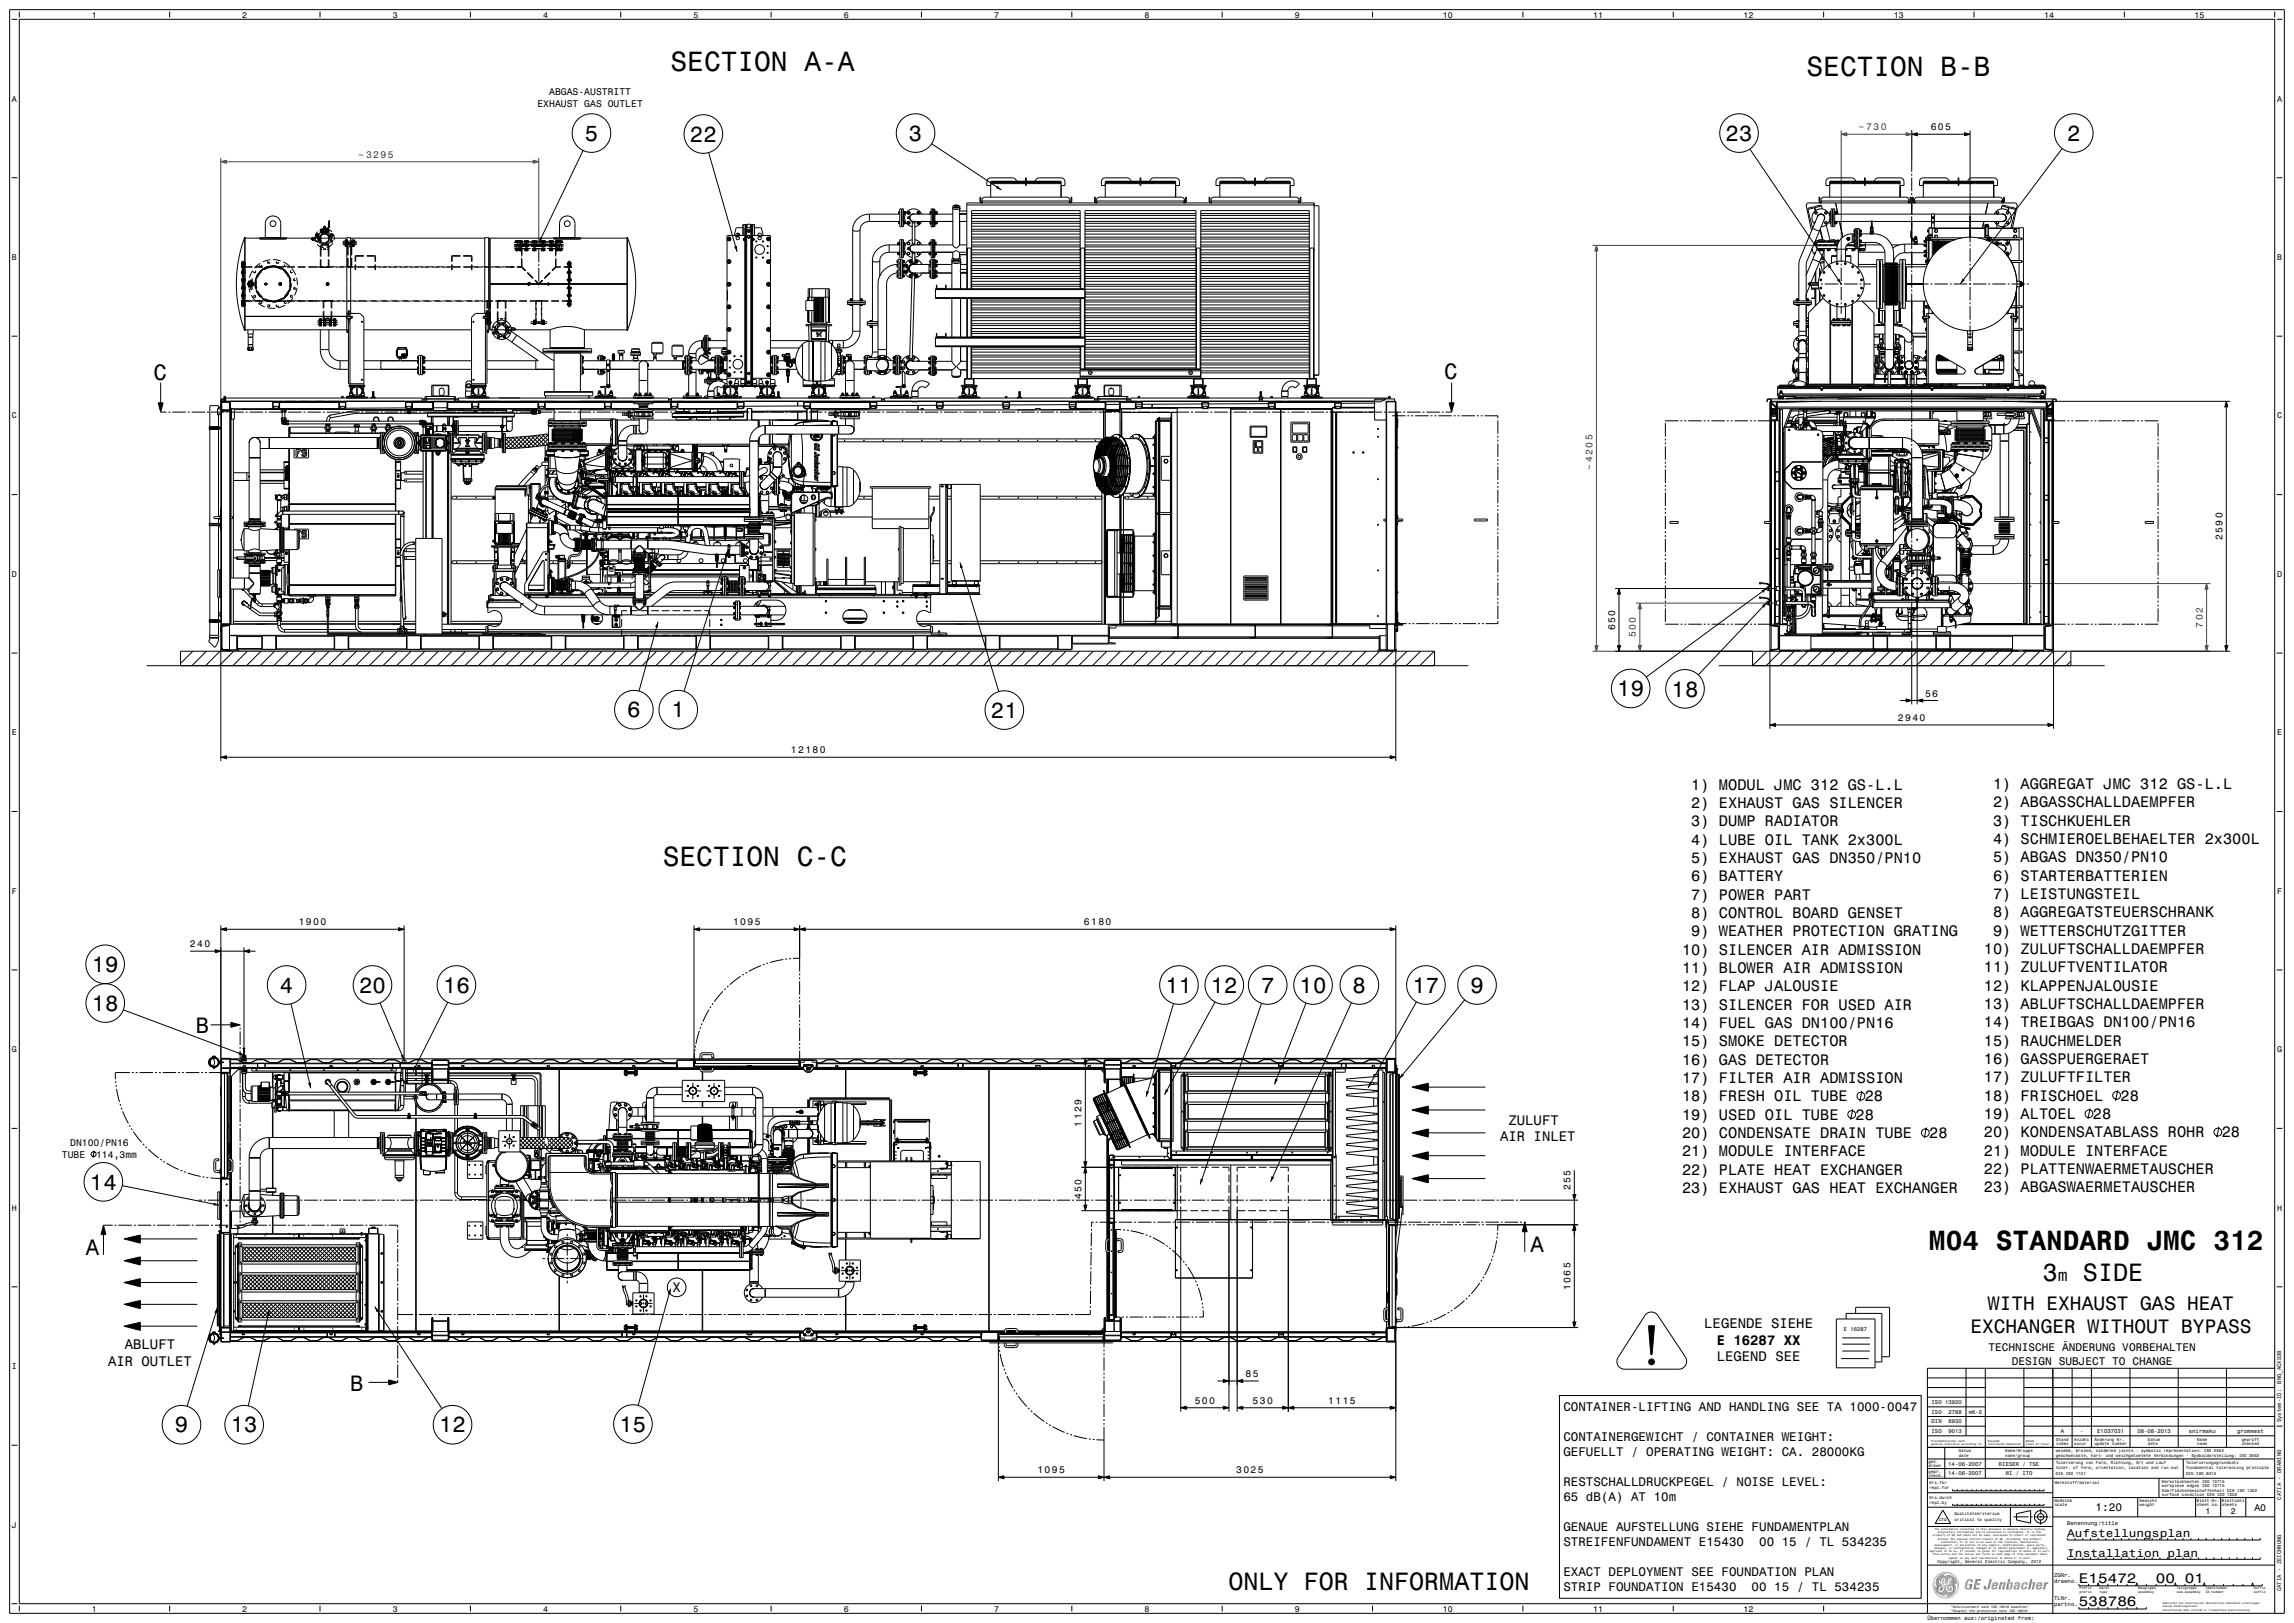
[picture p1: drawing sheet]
<svg xmlns="http://www.w3.org/2000/svg" width="1189mm" height="841mm" viewBox="0 0 1189 841" stroke-linecap="round" stroke-linejoin="round" font-family="sans-serif">
<defs><g id="words">
<g font-size="14.4">
<text x="348" y="37">SECTION A-A</text>
<text x="936" y="39">SECTION B-B</text>
<text x="344" y="449">SECTION C-C</text>
<text x="1000" y="648">M04 STANDARD JMC 312</text>
</g>
<g font-size="13">
<text x="1059" y="664">3</text>
<text x="1080" y="664">SIDE</text>
<text x="637" y="824">ONLY FOR INFORMATION</text>
</g>
<g font-size="11.5">
<text x="303" y="73">5</text>
<text x="358" y="73">22</text>
<text x="471" y="73">3</text>
<text x="894" y="73">23</text>
<text x="1071" y="73">2</text>
<text x="80" y="197">C</text>
<text x="749" y="196">C</text>
<text x="838" y="361">19</text>
<text x="866" y="361">18</text>
<text x="325" y="372">6</text>
<text x="348" y="372">1</text>
<text x="514" y="372">21</text>
<text x="48" y="504">19</text>
<text x="145" y="514">4</text>
<text x="186" y="514">20</text>
<text x="230" y="514">16</text>
<text x="604" y="514">11</text>
<text x="628" y="514">12</text>
<text x="654" y="514">7</text>
<text x="674" y="514">10</text>
<text x="701" y="514">8</text>
<text x="732" y="514">17</text>
<text x="762" y="514">9</text>
<text x="48" y="524">18</text>
<text x="102" y="535">B</text>
<text x="47" y="616">14</text>
<text x="45" y="650">A</text>
<text x="793" y="649">A</text>
<text x="182" y="721">B</text>
<text x="91" y="742">9</text>
<text x="120" y="742">13</text>
<text x="228" y="742">12</text>
<text x="321" y="742">15</text>
</g>
<g font-size="10.1">
<text x="1030" y="679">WITH EXHAUST GAS HEAT</text>
<text x="1021" y="691">EXCHANGER WITHOUT BYPASS</text>
</g>
<text font-size="8.6" x="1067" y="664">m</text>
<g font-size="7.9">
<text x="877" y="409">1) MODUL JMC 312 GS-L.L</text>
<text x="1033" y="409">1) AGGREGAT JMC 312 GS-L.L</text>
<text x="877" y="419">2) EXHAUST GAS SILENCER</text>
<text x="1033" y="418">2) ABGASSCHALLDAEMPFER</text>
<text x="877" y="428">3) DUMP RADIATOR</text>
<text x="1033" y="428">3) TISCHKUEHLER</text>
<text x="877" y="438">4) LUBE OIL TANK 2x300L</text>
<text x="1033" y="437">4) SCHMIEROELBEHAELTER 2x300L</text>
<text x="877" y="447">5) EXHAUST GAS DN350/PN10</text>
<text x="1033" y="447">5) ABGAS DN350/PN10</text>
<text x="877" y="457">6) BATTERY</text>
<text x="1033" y="456">6) STARTERBATTERIEN</text>
<text x="877" y="466">7) POWER PART</text>
<text x="1033" y="466">7) LEISTUNGSTEIL</text>
<text x="877" y="476">8) CONTROL BOARD GENSET</text>
<text x="1033" y="475">8) AGGREGATSTEUERSCHRANK</text>
<text x="877" y="485">9) WEATHER PROTECTION GRATING</text>
<text x="1033" y="485">9) WETTERSCHUTZGITTER</text>
<text x="872" y="495">10) SILENCER AIR ADMISSION</text>
<text x="1028" y="494">10) ZULUFTSCHALLDAEMPFER</text>
<text x="1028" y="504">11) ZULUFTVENTILATOR</text>
<text x="872" y="504">11) BLOWER AIR ADMISSION</text>
<text x="872" y="514">12) FLAP JALOUSIE</text>
<text x="1028" y="513">12) KLAPPENJALOUSIE</text>
<text x="872" y="523">13) SILENCER FOR USED AIR</text>
<text x="1028" y="523">13) ABLUFTSCHALLDAEMPFER</text>
<text x="872" y="533">14) FUEL GAS DN100/PN16</text>
<text x="1028" y="532">14) TREIBGAS DN100/PN16</text>
<text x="872" y="542">15) SMOKE DETECTOR</text>
<text x="1028" y="542">15) RAUCHMELDER</text>
<text x="872" y="552">16) GAS DETECTOR</text>
<text x="1028" y="551">16) GASSPUERGERAET</text>
<text x="872" y="561">17) FILTER AIR ADMISSION</text>
<text x="1028" y="561">17) ZULUFTFILTER</text>
<text x="872" y="571">18) FRESH OIL TUBE</text>
<text x="967" y="571">28</text>
<text x="1028" y="570">18) FRISCHOEL</text>
<text x="1099" y="570">28</text>
<text x="872" y="580">19) USED OIL TUBE</text>
<text x="962" y="580">28</text>
<text x="1028" y="580">19) ALTOEL</text>
<text x="1085" y="580">28</text>
<text x="872" y="590">20) CONDENSATE DRAIN TUBE</text>
<text x="1000" y="590">28</text>
<text x="1028" y="589">20) KONDENSATABLASS ROHR</text>
<text x="1152" y="589">28</text>
<text x="872" y="599">21) MODULE INTERFACE</text>
<text x="1028" y="599">21) MODULE INTERFACE</text>
<text x="872" y="609">22) PLATE HEAT EXCHANGER</text>
<text x="1028" y="608">22) PLATTENWAERMETAUSCHER</text>
<text x="1028" y="618">23) ABGASWAERMETAUSCHER</text>
<text x="872" y="618">23) EXHAUST GAS HEAT EXCHANGER</text>
</g>
<g font-size="7.2">
<text x="782" y="583">ZULUFT</text>
<text x="778" y="591">AIR INLET</text>
<text x="349" y="670">X</text>
<text x="883" y="688">LEGENDE SIEHE</text>
<text x="65" y="699">ABLUFT</text>
<text x="890" y="697">E 16287 XX</text>
<text x="56" y="708">AIR OUTLET</text>
<text x="890" y="705">LEGEND SEE</text>
<text x="1077" y="820">E15472</text>
<text x="1117" y="820">00 01</text>
<text x="1077" y="832">538786</text>
</g>
<g font-size="6.5">
<text x="810" y="731">CONTAINER-LIFTING AND HANDLING SEE TA 1000-0047</text>
<text x="810" y="747">CONTAINERGEWICHT / CONTAINER WEIGHT:</text>
<text x="810" y="755">GEFUELLT / OPERATING WEIGHT: CA. 28000KG</text>
<text x="810" y="770">RESTSCHALLDRUCKPEGEL / NOISE LEVEL:</text>
<text x="810" y="778">65 dB(A) AT 10m</text>
<text x="810" y="794">GENAUE AUFSTELLUNG SIEHE FUNDAMENTPLAN</text>
<text x="810" y="801">STREIFENFUNDAMENT E15430</text>
<text x="912" y="801">00 15 / TL 534235</text>
<text x="810" y="817">EXACT DEPLOYMENT SEE FOUNDATION PLAN</text>
<text x="810" y="825">STRIP FOUNDATION E15430</text>
<text x="908" y="825">00 15 / TL 534235</text>
</g>
<g font-size="5.8">
<text x="1031" y="700">TECHNISCHE ÄNDERUNG VORBEHALTEN</text>
<text x="1043" y="707">DESIGN SUBJECT TO CHANGE</text>
<text x="1086" y="783">1:20</text>
<text x="1071" y="797">Aufstellungsplan</text>
<text x="1071" y="807">Installation plan</text>
</g>
<g font-size="5">
<text x="285" y="49">ABGAS-AUSTRITT</text>
<text x="279" y="55">EXHAUST GAS OUTLET</text>
<text x="1001" y="68">605</text>
<text x="1152" y="280" transform="rotate(-90 1152 280)">2590</text>
<text x="837" y="326" transform="rotate(-90 837 326)">650</text>
<text x="998" y="361">56</text>
<text x="984" y="374">2940</text>
<text x="410" y="390">12180</text>
<text x="155" y="480">1900</text>
<text x="380" y="480">1095</text>
<text x="562" y="480">6180</text>
<text x="98" y="491">240</text>
<text x="561" y="584" transform="rotate(-90 561 584)">1129</text>
<text x="36" y="594">DN100/PN16</text>
<text x="32" y="600">TUBE</text>
<text x="50" y="600">114,3mm</text>
<text x="814" y="617" transform="rotate(-90 814 617)">255</text>
<text x="561" y="621" transform="rotate(-90 561 621)">450</text>
<text x="814" y="668" transform="rotate(-90 814 668)">1065</text>
<text x="646" y="714">85</text>
<text x="619" y="727">500</text>
<text x="649" y="727">530</text>
<text x="688" y="727">1115</text>
<text x="538" y="763">1095</text>
<text x="641" y="763">3025</text>
<text x="1168" y="783">A0</text>
</g>
<g font-size="5" fill="#804000">
<text x="963" y="68">~ 730</text>
<text x="186" y="82">~ 3295</text>
<text x="825" y="243" transform="rotate(-90 825 243)">~ 4205</text>
<text x="1142" y="325" transform="rotate(-90 1142 325)">702</text>
<text x="848" y="330" transform="rotate(-90 848 330)">500</text>
</g>
<g font-size="4.3">
<text x="48" y="9">1</text>
<text x="126" y="9">2</text>
<text x="204" y="9">3</text>
<text x="281" y="9">4</text>
<text x="359" y="9">5</text>
<text x="437" y="9">6</text>
<text x="515" y="9">7</text>
<text x="593" y="9">8</text>
<text x="671" y="9">9</text>
<text x="748" y="9">10</text>
<text x="826" y="9">11</text>
<text x="904" y="9">12</text>
<text x="982" y="9">13</text>
<text x="1059" y="9">14</text>
<text x="1137" y="9">15</text>
<text x="6" y="53">A</text>
<text x="1180" y="53">A</text>
<text x="6" y="135">B</text>
<text x="1180" y="135">B</text>
<text x="6" y="217">C</text>
<text x="1180" y="217">C</text>
<text x="6" y="299">D</text>
<text x="1180" y="299">D</text>
<text x="6" y="381">E</text>
<text x="1180" y="381">E</text>
<text x="6" y="463">F</text>
<text x="1180" y="463">F</text>
<text x="6" y="545">G</text>
<text x="1180" y="545">G</text>
<text x="6" y="627">H</text>
<text x="1180" y="627">H</text>
<text x="6" y="709">I</text>
<text x="1143" y="784">1</text>
<text x="1156" y="784">2</text>
<text x="6" y="792">J</text>
<text x="48" y="835">1</text>
<text x="126" y="835">2</text>
<text x="204" y="835">3</text>
<text x="281" y="835">4</text>
<text x="359" y="835">5</text>
<text x="437" y="835">6</text>
<text x="515" y="835">7</text>
<text x="593" y="835">8</text>
<text x="671" y="835">9</text>
<text x="748" y="835">10</text>
<text x="826" y="835">11</text>
<text x="904" y="835">12</text>
</g>
<g font-size="2.9">
<text x="956" y="690">E 16287</text>
<text x="1182" y="717" transform="rotate(-90 1182 717)">BNG_ACX538</text>
<text x="1001" y="728">ISO 13920</text>
<text x="1001" y="738">DIN</text>
<text x="1001" y="733">ISO</text>
<text x="1010" y="738">6930</text>
<text x="1010" y="733">2768</text>
<text x="1021" y="733">mK-E</text>
<text x="1182" y="737" transform="rotate(-90 1182 737)">System-ID:</text>
<text x="1001" y="743">ISO</text>
<text x="1010" y="743">9013</text>
<text x="1068" y="743">A</text>
<text x="1078" y="743">-</text>
<text x="1087" y="743">E1037031</text>
<text x="1108" y="743">08-08-2013</text>
<text x="1135" y="743">snirmaku</text>
<text x="1160" y="743">grommest</text>
<text x="1010" y="760">14-06-2007</text>
<text x="1036" y="760">RIESER / TSE</text>
<text x="1010" y="765">14-06-2007</text>
<text x="1040" y="765">WI / ITO</text>
<text x="1182" y="777" transform="rotate(-90 1182 777)">CATIA - DRAWING</text>
<text x="1071" y="790">Benennung/title</text>
<text x="1065" y="817">ZGNr.</text>
<text x="1065" y="820">drawno.</text>
<text x="1182" y="825" transform="rotate(-90 1182 825)">CATIA - ZEICHNUNG</text>
<text x="1065" y="829">TLNr.</text>
<text x="1065" y="832">partno.</text>
<text x="999" y="840">Übernommen aus:/originated from:</text>
</g>
<g font-size="2.2">
<text x="1066" y="747">Stand</text>
<text x="1066" y="749">index</text>
<text x="1075" y="747">Anzahl</text>
<text x="1075" y="749">occur</text>
<text x="1086" y="747">Änderung Nr.</text>
<text x="1086" y="749">update number</text>
<text x="1113" y="747">Datum</text>
<text x="1113" y="749">date</text>
<text x="1139" y="747">Name</text>
<text x="1139" y="749">name</text>
<text x="1162" y="747">geprüft</text>
<text x="1162" y="749">checked</text>
<text x="1015" y="752">Datum</text>
<text x="1015" y="755">date</text>
<text x="1039" y="752">Name/Gruppe</text>
<text x="1039" y="755">name/group</text>
<text x="1065" y="755">geschweisste, hart- und weichgeloetete Verbindungen - Symboldarstellung: ISO 2553</text>
<text x="1065" y="752">welded, brazed, soldered joints - symbolic representation: ISO 2553</text>
<text x="1000" y="758">gez.</text>
<text x="1000" y="760">drawn</text>
<text x="1065" y="759">Tolerierung von Form, Richtung, Ort und Lauf</text>
<text x="1065" y="761">toler. of form, orientation, location and run-out</text>
<text x="1133" y="759">Tolerierungsgrundsatz</text>
<text x="1133" y="761">fundamental tolerancing principle</text>
<text x="1000" y="763">gepr.</text>
<text x="1000" y="765">check.</text>
<text x="1065" y="764">DIN ISO 1101</text>
<text x="1133" y="764">DIN ISO 8015</text>
<text x="1000" y="769">Ers.für</text>
<text x="1000" y="772">repl.for</text>
<text x="1065" y="769">Werkstoff/material</text>
<text x="1120" y="769">Werkstückkanten ISO 13715</text>
<text x="1120" y="771">workpiece edges ISO 13715</text>
<text x="1120" y="773">Oberflächenbeschaffenheit DIN ISO 1302</text>
<text x="1000" y="777">Ers.durch</text>
<text x="1000" y="779">repl.by</text>
<text x="1065" y="778">Maßstab</text>
<text x="1109" y="778">Gewicht</text>
<text x="1120" y="775">surface condition DIN ISO 1302</text>
<text x="1139" y="778">Blatt-Nr.</text>
<text x="1152" y="778">Blattzahl</text>
<text x="1013" y="785">Qualitätskriterium</text>
<text x="1065" y="780">scale</text>
<text x="1109" y="780">weight</text>
<text x="1139" y="780">sheet no.</text>
<text x="1152" y="780">sheets</text>
<text x="1005" y="788">CTQ</text>
<text x="1013" y="788">critical to quality</text>
<text x="1004" y="810">Copyright, General Electric Company,</text>
<text x="1053" y="810">2012</text>
</g>
<g font-size="1.7">
<text x="1078" y="824">Prefix</text>
<text x="1078" y="825">prefix</text>
<text x="1088" y="824">Gerät</text>
<text x="1088" y="825">type</text>
<text x="1108" y="824">Baugruppe</text>
<text x="1108" y="825">assembly</text>
<text x="1128" y="824">Teilgruppe</text>
<text x="1128" y="825">sub-assembly</text>
<text x="1143" y="824">Identnummer</text>
<text x="1143" y="825">ID number</text>
<text x="1168" y="824">Suffix</text>
<text x="1168" y="825">suffix</text>
<text x="1011" y="833">&quot;Schutzvermerk nach ISO 16016 beachten&quot;</text>
<text x="1011" y="835">&quot;Respect the protection note ISO 16016&quot;</text>
</g>
<g font-size="1.4">
<text x="1001" y="747">Freimaßtoleranz nach</text>
<text x="1001" y="749">general tolerance according to</text>
<text x="1030" y="747">Passmaß</text>
<text x="1030" y="749">toleranced dimension</text>
<text x="1050" y="747">Abmaß</text>
<text x="1050" y="749">limit of toler.</text>
<text x="1002" y="796">property of GE and shall not be used, disclosed to others or reproduced</text>
<text x="1003" y="793">The information contained in this document is General Electric Company</text>
<text x="1004" y="794">proprietary information and is disclosed in confidence. It is the</text>
<text x="1004" y="798">without the express written consent of GE, including, but without</text>
<text x="1003" y="801">development, or derivation of any repairs, modifications, spare parts,</text>
<text x="1003" y="803">designs, or configuration changes or to obtain government or regulatory</text>
<text x="1006" y="799">limitation, it is not to be used in the creation, manufacture,</text>
<text x="1000" y="804">approval to do so. If consent is given for reproduction in whole or in part,</text>
<text x="1002" y="806">this notice and the notice set forth on each page of this document shall</text>
<text x="1010" y="808">appear in any such reproduction in whole or in part.</text>
<text x="1121" y="831">Gedruckte und elektronisch übermittelte Dokumente unterliegen</text>
<text x="1121" y="833">keinem Änderungsdienst</text>
<text x="1121" y="835">Uncontrolled when printed or transmitted electronically</text>
</g>
</g></defs>
<g fill="#000">
<path d="M855 687h3l-2 15z" fill-rule="evenodd"/>
<circle cx="856" cy="706" r="1.5"/>
</g>
<g fill="#8a787e">
<path d="M1015 819v4z" fill-rule="evenodd"/>
<path d="M1015 819v2z" fill-rule="evenodd"/>
<path d="M1015 819v1z" fill-rule="evenodd"/>
<path d="M1015 818v2z" fill-rule="evenodd"/>
<path d="M1014 817v2z" fill-rule="evenodd"/>
<path d="M1009 815a4 4 0 0 1 4 2l-2-1z" fill-rule="evenodd"/>
<path d="M1004 816l3-1h3h-4l-2 2z" fill-rule="evenodd"/>
<path d="M1004 817v-1l-1 3z" fill-rule="evenodd"/>
<path d="M1003 818l-1 2z" fill-rule="evenodd"/>
<path d="M1002 819v1z" fill-rule="evenodd"/>
<path d="M1002 819v2z" fill-rule="evenodd"/>
<path d="M1002 819v4z" fill-rule="evenodd"/>
<path d="M1015 822v2z" fill-rule="evenodd"/>
<path d="M1015 823v1z" fill-rule="evenodd"/>
<path d="M1015 823l-1 2z" fill-rule="evenodd"/>
<path d="M1014 824l-1 3z" fill-rule="evenodd"/>
<path d="M1008 828h3l2-2a4 4 0 0 1-5 2z" fill-rule="evenodd"/>
<path d="M1004 826l2 1 2 1a4 4 0 0 1-4-2z" fill-rule="evenodd"/>
<path d="M1003 824l1 2z" fill-rule="evenodd"/>
<path d="M1002 823l1 2z" fill-rule="evenodd"/>
<path d="M1002 822v2z" fill-rule="evenodd"/>
<path d="M1002 822v2z" fill-rule="evenodd"/>
<path d="M1003 819v1z" fill-rule="evenodd"/>
<path d="M1003 820v1z" fill-rule="evenodd"/>
<path d="M1003 820v3z" fill-rule="evenodd"/>
<path d="M1003 820v3z" fill-rule="evenodd"/>
<path d="M1002 821v1z" fill-rule="evenodd"/>
<path d="M1004 818v7z" fill-rule="evenodd"/>
<path d="M1004 819v2z" fill-rule="evenodd"/>
<path d="M1003 819v2z" fill-rule="evenodd"/>
<path d="M1003 819v2z" fill-rule="evenodd"/>
<path d="M1008 815l2 1h-2z" fill-rule="evenodd"/>
<path d="M1008 815v1z" fill-rule="evenodd"/>
<path d="M1008 815v3z" fill-rule="evenodd"/>
<path d="M1007 815v3z" fill-rule="evenodd"/>
<path d="M1007 816v2z" fill-rule="evenodd"/>
<path d="M1007 816v2z" fill-rule="evenodd"/>
<path d="M1007 816v2z" fill-rule="evenodd"/>
<path d="M1006 816v2z" fill-rule="evenodd"/>
<path d="M1006 816v3z" fill-rule="evenodd"/>
<path d="M1006 816v3z" fill-rule="evenodd"/>
<path d="M1006 816v3z" fill-rule="evenodd"/>
<path d="M1006 816v4z" fill-rule="evenodd"/>
<path d="M1006 816v4z" fill-rule="evenodd"/>
<path d="M1006 816v4z" fill-rule="evenodd"/>
<path d="M1005 816l1 3z" fill-rule="evenodd"/>
<path d="M1005 816v3z" fill-rule="evenodd"/>
<path d="M1005 816v3z" fill-rule="evenodd"/>
<path d="M1005 817v6z" fill-rule="evenodd"/>
<path d="M1005 817v7z" fill-rule="evenodd"/>
<path d="M1008 822v5z" fill-rule="evenodd"/>
<path d="M1008 817v2z" fill-rule="evenodd"/>
<path d="M1008 817v1z" fill-rule="evenodd"/>
<path d="M1008 816v2z" fill-rule="evenodd"/>
<path d="M1009 821v1z" fill-rule="evenodd"/>
<path d="M1009 821v1z" fill-rule="evenodd"/>
<path d="M1009 821v1z" fill-rule="evenodd"/>
<path d="M1009 821v1z" fill-rule="evenodd"/>
<path d="M1009 821v2z" fill-rule="evenodd"/>
<path d="M1008 821v5z" fill-rule="evenodd"/>
<path d="M1008 822v-1v6z" fill-rule="evenodd"/>
<path d="M1008 822v5z" fill-rule="evenodd"/>
<path d="M1008 822v5z" fill-rule="evenodd"/>
<path d="M1008 823v4z" fill-rule="evenodd"/>
<path d="M1008 823l-1 4z" fill-rule="evenodd"/>
<path d="M1007 824v3z" fill-rule="evenodd"/>
<path d="M1007 824v3z" fill-rule="evenodd"/>
<path d="M1007 824v3z" fill-rule="evenodd"/>
<path d="M1007 825v2z" fill-rule="evenodd"/>
<path d="M1007 825v2z" fill-rule="evenodd"/>
<path d="M1006 825v2z" fill-rule="evenodd"/>
<path d="M1006 825v2z" fill-rule="evenodd"/>
<path d="M1006 825v2z" fill-rule="evenodd"/>
<path d="M1006 825v1z" fill-rule="evenodd"/>
<path d="M1005 825l1 1z" fill-rule="evenodd"/>
<path d="M1005 825v1z" fill-rule="evenodd"/>
<path d="M1005 825v1z" fill-rule="evenodd"/>
<path d="M1005 824v2z" fill-rule="evenodd"/>
<path d="M1005 824v2z" fill-rule="evenodd"/>
<path d="M1005 824v2z" fill-rule="evenodd"/>
<path d="M1005 817v9z" fill-rule="evenodd"/>
<path d="M1004 817l1 9-1-1v-7z" fill-rule="evenodd"/>
<path d="M1004 818v7z" fill-rule="evenodd"/>
<path d="M1004 822v3h-1z" fill-rule="evenodd"/>
<path d="M1003 822v3z" fill-rule="evenodd"/>
<path d="M1003 822v2z" fill-rule="evenodd"/>
<path d="M1003 821v3z" fill-rule="evenodd"/>
<path d="M1003 821v2z" fill-rule="evenodd"/>
<path d="M1009 816v5z" fill-rule="evenodd"/>
<path d="M1008 817l1 2z" fill-rule="evenodd"/>
<path d="M1008 817v2z" fill-rule="evenodd"/>
<path d="M1008 818v1z" fill-rule="evenodd"/>
<path d="M1008 819v1z" fill-rule="evenodd"/>
<path d="M1008 819v1z" fill-rule="evenodd"/>
<path d="M1008 819v1z" fill-rule="evenodd"/>
<path d="M1008 820l-1 1z" fill-rule="evenodd"/>
<path d="M1007 820v1z" fill-rule="evenodd"/>
<path d="M1007 820v1z" fill-rule="evenodd"/>
<path d="M1010 816l-1 4z" fill-rule="evenodd"/>
<path d="M1007 827h2z" fill-rule="evenodd"/>
<path d="M1006 819v1z" fill-rule="evenodd"/>
<path d="M1006 819v1z" fill-rule="evenodd"/>
<path d="M1007 821v1z" fill-rule="evenodd"/>
<path d="M1006 821h1l-1 1z" fill-rule="evenodd"/>
<path d="M1006 821v1z" fill-rule="evenodd"/>
<path d="M1006 821v1z" fill-rule="evenodd"/>
<path d="M1006 820v2z" fill-rule="evenodd"/>
<path d="M1005 820v3z" fill-rule="evenodd"/>
<path d="M1005 820v3z" fill-rule="evenodd"/>
<path d="M1005 820v3z" fill-rule="evenodd"/>
<path d="M1005 820v3z" fill-rule="evenodd"/>
<path d="M1005 819v4z" fill-rule="evenodd"/>
<path d="M1011 818l1 4z" fill-rule="evenodd"/>
<path d="M1011 818v3z" fill-rule="evenodd"/>
<path d="M1011 819v2z" fill-rule="evenodd"/>
<path d="M1011 819v2z" fill-rule="evenodd"/>
<path d="M1011 819v2z" fill-rule="evenodd"/>
<path d="M1011 819v2z" fill-rule="evenodd"/>
<path d="M1011 819v1z" fill-rule="evenodd"/>
<path d="M1011 819v1z" fill-rule="evenodd"/>
<path d="M1010 820h1z" fill-rule="evenodd"/>
<path d="M1011 816l1 6z" fill-rule="evenodd"/>
<path d="M1011 816v2z" fill-rule="evenodd"/>
<path d="M1011 816v2z" fill-rule="evenodd"/>
<path d="M1011 816v2z" fill-rule="evenodd"/>
<path d="M1010 816v2z" fill-rule="evenodd"/>
<path d="M1010 816v2z" fill-rule="evenodd"/>
<path d="M1010 816v2z" fill-rule="evenodd"/>
<path d="M1010 816v2z" fill-rule="evenodd"/>
<path d="M1010 816v3z" fill-rule="evenodd"/>
<path d="M1010 816v3z" fill-rule="evenodd"/>
<path d="M1010 816l-1 4z" fill-rule="evenodd"/>
<path d="M1009 816v4z" fill-rule="evenodd"/>
<path d="M1009 816v4z" fill-rule="evenodd"/>
<path d="M1009 816v4z" fill-rule="evenodd"/>
<path d="M1009 816v5z" fill-rule="evenodd"/>
<path d="M1009 820l-1 1z" fill-rule="evenodd"/>
<path d="M1008 820v1z" fill-rule="evenodd"/>
<path d="M1008 820v1z" fill-rule="evenodd"/>
<path d="M1008 820v1z" fill-rule="evenodd"/>
<path d="M1008 820v1z" fill-rule="evenodd"/>
<path d="M1014 820v3z" fill-rule="evenodd"/>
<path d="M1014 820v2z" fill-rule="evenodd"/>
<path d="M1014 819v3z" fill-rule="evenodd"/>
<path d="M1014 819v2z" fill-rule="evenodd"/>
<path d="M1014 819v2z" fill-rule="evenodd"/>
<path d="M1014 818v3z" fill-rule="evenodd"/>
<path d="M1013 818l1 3h-1z" fill-rule="evenodd"/>
<path d="M1013 818v7z" fill-rule="evenodd"/>
<path d="M1013 817v8z" fill-rule="evenodd"/>
<path d="M1012 817h1v8l-1 1z" fill-rule="evenodd"/>
<path d="M1012 817v6z" fill-rule="evenodd"/>
<path d="M1012 817v6z" fill-rule="evenodd"/>
<path d="M1012 817v5z" fill-rule="evenodd"/>
<path d="M1012 817v5z" fill-rule="evenodd"/>
<path d="M1012 817v5z" fill-rule="evenodd"/>
<path d="M1010 821h1v1h-1z" fill-rule="evenodd"/>
<path d="M1010 821v2z" fill-rule="evenodd"/>
<path d="M1010 821v3z" fill-rule="evenodd"/>
<path d="M1014 822v1z" fill-rule="evenodd"/>
<path d="M1014 822v1z" fill-rule="evenodd"/>
<path d="M1014 822v2z" fill-rule="evenodd"/>
<path d="M1014 822v2z" fill-rule="evenodd"/>
<path d="M1013 822v3z" fill-rule="evenodd"/>
<path d="M1013 821v4z" fill-rule="evenodd"/>
<path d="M1013 821v4z" fill-rule="evenodd"/>
<path d="M1012 823v3z" fill-rule="evenodd"/>
<path d="M1012 824v2z" fill-rule="evenodd"/>
<path d="M1012 824v2z" fill-rule="evenodd"/>
<path d="M1012 824v2z" fill-rule="evenodd"/>
<path d="M1012 825v2z" fill-rule="evenodd"/>
<path d="M1012 825v2z" fill-rule="evenodd"/>
<path d="M1011 825v2z" fill-rule="evenodd"/>
<path d="M1011 825v2z" fill-rule="evenodd"/>
<path d="M1011 825v2z" fill-rule="evenodd"/>
<path d="M1011 825v2z" fill-rule="evenodd"/>
<path d="M1010 825v2z" fill-rule="evenodd"/>
<path d="M1010 825v2z" fill-rule="evenodd"/>
<path d="M1010 825v2z" fill-rule="evenodd"/>
<path d="M1010 825v2z" fill-rule="evenodd"/>
<path d="M1010 825v2z" fill-rule="evenodd"/>
<path d="M1009 825v2z" fill-rule="evenodd"/>
<path d="M1009 825v2z" fill-rule="evenodd"/>
<path d="M1009 824v2z" fill-rule="evenodd"/>
<path d="M1009 824v2z" fill-rule="evenodd"/>
<path d="M1009 824v2z" fill-rule="evenodd"/>
<path d="M1009 824v2z" fill-rule="evenodd"/>
<path d="M1009 823v3z" fill-rule="evenodd"/>
<path d="M1012 823v1z" fill-rule="evenodd"/>
<path d="M1011 822v2z" fill-rule="evenodd"/>
<path d="M1011 822v2z" fill-rule="evenodd"/>
<path d="M1011 822v1z" fill-rule="evenodd"/>
<path d="M1011 822v1z" fill-rule="evenodd"/>
<path d="M1011 823v1z" fill-rule="evenodd"/>
<path d="M1010 823l1 1h-1z" fill-rule="evenodd"/>
<path d="M1010 823v1z" fill-rule="evenodd"/>
<path d="M1010 823v1z" fill-rule="evenodd"/>
<path d="M1010 821v3l-1-1z" fill-rule="evenodd"/>
<path d="M1009 822v1z" fill-rule="evenodd"/>
<path d="M1009 816v5z" fill-rule="evenodd"/>
<path d="M1009 821v2z" fill-rule="evenodd"/>
<path d="M1006 823l1-1v2h-1z" fill-rule="evenodd"/>
<path d="M1007 818h1l-1 1-1 1z" fill-rule="evenodd"/>
<path d="M1010 818l1 1-1 1z" fill-rule="evenodd"/>
<path d="M1021 818l2 2h-2z" fill-rule="evenodd"/>
<path d="M1021 818v1z" fill-rule="evenodd"/>
<path d="M1021 818v1z" fill-rule="evenodd"/>
<path d="M1021 818v1z" fill-rule="evenodd"/>
<path d="M1021 818v1z" fill-rule="evenodd"/>
<path d="M1020 818v1z" fill-rule="evenodd"/>
<path d="M1020 818v1z" fill-rule="evenodd"/>
<path d="M1020 818v2z" fill-rule="evenodd"/>
<path d="M1020 818v2z" fill-rule="evenodd"/>
<path d="M1020 819v1z" fill-rule="evenodd"/>
<path d="M1020 819v2z" fill-rule="evenodd"/>
<path d="M1020 819v2z" fill-rule="evenodd"/>
<path d="M1020 819v3z" fill-rule="evenodd"/>
<path d="M1019 819l1 5z" fill-rule="evenodd"/>
<path d="M1020 822v2z" fill-rule="evenodd"/>
<path d="M1019 819l1 5z" fill-rule="evenodd"/>
<path d="M1019 819v5z" fill-rule="evenodd"/>
<path d="M1019 820v4z" fill-rule="evenodd"/>
<path d="M1019 820v3z" fill-rule="evenodd"/>
<path d="M1019 820v3z" fill-rule="evenodd"/>
<path d="M1019 821v2z" fill-rule="evenodd"/>
<path d="M1019 821v2z" fill-rule="evenodd"/>
<path d="M1018 821v2z" fill-rule="evenodd"/>
<path d="M1018 822v1z" fill-rule="evenodd"/>
<path d="M1023 819v1z" fill-rule="evenodd"/>
<path d="M1022 818l1 1v1z" fill-rule="evenodd"/>
<path d="M1021 820h2h-2z" fill-rule="evenodd"/>
<path d="M1021 821h1v3h-1z" fill-rule="evenodd"/>
<path d="M1021 822v2z" fill-rule="evenodd"/>
<path d="M1021 823v1z" fill-rule="evenodd"/>
<path d="M1020 823l1 1z" fill-rule="evenodd"/>
<path d="M1020 823v1z" fill-rule="evenodd"/>
<path d="M1020 823v1z" fill-rule="evenodd"/>
<path d="M1020 823v1z" fill-rule="evenodd"/>
<path d="M1020 823v1z" fill-rule="evenodd"/>
<path d="M1020 823v1z" fill-rule="evenodd"/>
<path d="M1020 823v1z" fill-rule="evenodd"/>
<path d="M1021 821v1h-1z" fill-rule="evenodd"/>
<path d="M1024 818h3v1h-2l-1 4z" fill-rule="evenodd"/>
<path d="M1025 820h1v1h-2z" fill-rule="evenodd"/>
<path d="M1024 818v5h2v1h-3z" fill-rule="evenodd"/>
<path d="M1029 822v2z" fill-rule="evenodd"/>
<path d="M1029 822v2z" fill-rule="evenodd"/>
<path d="M1029 822v2z" fill-rule="evenodd"/>
<path d="M1029 822v2z" fill-rule="evenodd"/>
<path d="M1028 822h1v2l-1-1z" fill-rule="evenodd"/>
<path d="M1028 822v1z" fill-rule="evenodd"/>
<path d="M1028 822v1z" fill-rule="evenodd"/>
<path d="M1028 822v1z" fill-rule="evenodd"/>
<path d="M1031 818h1l-1 5z" fill-rule="evenodd"/>
<path d="M1031 818v5l-1 1z" fill-rule="evenodd"/>
<path d="M1030 822v2z" fill-rule="evenodd"/>
<path d="M1030 823v1z" fill-rule="evenodd"/>
<path d="M1030 823v1z" fill-rule="evenodd"/>
<path d="M1030 823v1z" fill-rule="evenodd"/>
<path d="M1030 823v1z" fill-rule="evenodd"/>
<path d="M1030 823v1z" fill-rule="evenodd"/>
<path d="M1030 823v1z" fill-rule="evenodd"/>
<path d="M1029 823l1 1z" fill-rule="evenodd"/>
<path d="M1029 823v1z" fill-rule="evenodd"/>
<path d="M1034 822h1l-1 2z" fill-rule="evenodd"/>
<path d="M1034 822v2z" fill-rule="evenodd"/>
<path d="M1034 823v1z" fill-rule="evenodd"/>
<path d="M1034 823v1z" fill-rule="evenodd"/>
<path d="M1034 823v1z" fill-rule="evenodd"/>
<path d="M1034 823v1z" fill-rule="evenodd"/>
<path d="M1034 823v1z" fill-rule="evenodd"/>
<path d="M1034 823v1z" fill-rule="evenodd"/>
<path d="M1033 823v1z" fill-rule="evenodd"/>
<path d="M1033 823v1z" fill-rule="evenodd"/>
<path d="M1033 820v4z" fill-rule="evenodd"/>
<path d="M1035 820v2z" fill-rule="evenodd"/>
<path d="M1034 820l1 1z" fill-rule="evenodd"/>
<path d="M1034 820v1z" fill-rule="evenodd"/>
<path d="M1034 820v1z" fill-rule="evenodd"/>
<path d="M1034 820v1z" fill-rule="evenodd"/>
<path d="M1034 820v1z" fill-rule="evenodd"/>
<path d="M1034 820v1z" fill-rule="evenodd"/>
<path d="M1034 820v1z" fill-rule="evenodd"/>
<path d="M1033 820l1 1z" fill-rule="evenodd"/>
<path d="M1036 820v1z" fill-rule="evenodd"/>
<path d="M1036 820v2z" fill-rule="evenodd"/>
<path d="M1035 820v2z" fill-rule="evenodd"/>
<path d="M1035 820v2z" fill-rule="evenodd"/>
<path d="M1034 821h1v1h-2z" fill-rule="evenodd"/>
<path d="M1033 820v2z" fill-rule="evenodd"/>
<path d="M1033 820v3z" fill-rule="evenodd"/>
<path d="M1033 820v4z" fill-rule="evenodd"/>
<path d="M1033 820v4z" fill-rule="evenodd"/>
<path d="M1033 821v3z" fill-rule="evenodd"/>
<path d="M1033 821v3z" fill-rule="evenodd"/>
<path d="M1033 821v2z" fill-rule="evenodd"/>
<path d="M1032 821l1 2z" fill-rule="evenodd"/>
<path d="M1032 822v1z" fill-rule="evenodd"/>
<path d="M1032 822v1z" fill-rule="evenodd"/>
<path d="M1032 822v1z" fill-rule="evenodd"/>
<path d="M1032 822v1z" fill-rule="evenodd"/>
<path d="M1037 820h1l-1 4z" fill-rule="evenodd"/>
<path d="M1038 820l1 4z" fill-rule="evenodd"/>
<path d="M1038 820v1z" fill-rule="evenodd"/>
<path d="M1038 820v1z" fill-rule="evenodd"/>
<path d="M1039 820l1 1-1 3z" fill-rule="evenodd"/>
<path d="M1038 820h1v4z" fill-rule="evenodd"/>
<path d="M1038 821l1 3h-1z" fill-rule="evenodd"/>
<path d="M1037 820v4h-1z" fill-rule="evenodd"/>
<path d="M1038 821l-1 3z" fill-rule="evenodd"/>
<path d="M1041 818h1l-1 4z" fill-rule="evenodd"/>
<path d="M1041 823v1z" fill-rule="evenodd"/>
<path d="M1041 822v1z" fill-rule="evenodd"/>
<path d="M1041 822v1z" fill-rule="evenodd"/>
<path d="M1041 818v5z" fill-rule="evenodd"/>
<path d="M1041 818v4z" fill-rule="evenodd"/>
<path d="M1041 818v5l-1 1z" fill-rule="evenodd"/>
<path d="M1042 820v3z" fill-rule="evenodd"/>
<path d="M1042 820v1z" fill-rule="evenodd"/>
<path d="M1042 820v1z" fill-rule="evenodd"/>
<path d="M1043 820v1z" fill-rule="evenodd"/>
<path d="M1043 820v1z" fill-rule="evenodd"/>
<path d="M1043 820v2z" fill-rule="evenodd"/>
<path d="M1043 820v2z" fill-rule="evenodd"/>
<path d="M1043 820v2z" fill-rule="evenodd"/>
<path d="M1043 820v2z" fill-rule="evenodd"/>
<path d="M1043 820v2z" fill-rule="evenodd"/>
<path d="M1043 820v3z" fill-rule="evenodd"/>
<path d="M1043 820v3z" fill-rule="evenodd"/>
<path d="M1043 820v3z" fill-rule="evenodd"/>
<path d="M1043 820v3z" fill-rule="evenodd"/>
<path d="M1043 820v3z" fill-rule="evenodd"/>
<path d="M1042 820v3z" fill-rule="evenodd"/>
<path d="M1042 821v3z" fill-rule="evenodd"/>
<path d="M1042 821v3z" fill-rule="evenodd"/>
<path d="M1042 821v3z" fill-rule="evenodd"/>
<path d="M1042 822v2z" fill-rule="evenodd"/>
<path d="M1042 822v2z" fill-rule="evenodd"/>
<path d="M1042 822v2z" fill-rule="evenodd"/>
<path d="M1042 822v2z" fill-rule="evenodd"/>
<path d="M1042 823v1z" fill-rule="evenodd"/>
<path d="M1042 823v1z" fill-rule="evenodd"/>
<path d="M1041 823l1 1z" fill-rule="evenodd"/>
<path d="M1041 823v1z" fill-rule="evenodd"/>
<path d="M1041 823v1z" fill-rule="evenodd"/>
<path d="M1046 823v1z" fill-rule="evenodd"/>
<path d="M1046 823h-1z" fill-rule="evenodd"/>
<path d="M1045 823v1z" fill-rule="evenodd"/>
<path d="M1045 823v1z" fill-rule="evenodd"/>
<path d="M1045 823v1z" fill-rule="evenodd"/>
<path d="M1044 822l1-1v3z" fill-rule="evenodd"/>
<path d="M1046 821v3z" fill-rule="evenodd"/>
<path d="M1046 821v1z" fill-rule="evenodd"/>
<path d="M1045 821l1 1z" fill-rule="evenodd"/>
<path d="M1045 821v1z" fill-rule="evenodd"/>
<path d="M1045 821v1z" fill-rule="evenodd"/>
<path d="M1045 821v1z" fill-rule="evenodd"/>
<path d="M1045 821v1z" fill-rule="evenodd"/>
<path d="M1045 821v1z" fill-rule="evenodd"/>
<path d="M1045 821v1z" fill-rule="evenodd"/>
<path d="M1045 821v1z" fill-rule="evenodd"/>
<path d="M1045 821v2z" fill-rule="evenodd"/>
<path d="M1045 821v2z" fill-rule="evenodd"/>
<path d="M1044 822v2z" fill-rule="evenodd"/>
<path d="M1044 822v2z" fill-rule="evenodd"/>
<path d="M1044 822v2z" fill-rule="evenodd"/>
<path d="M1044 822v2z" fill-rule="evenodd"/>
<path d="M1044 822v1z" fill-rule="evenodd"/>
<path d="M1044 822v1z" fill-rule="evenodd"/>
<path d="M1046 820v4z" fill-rule="evenodd"/>
<path d="M1046 820v1z" fill-rule="evenodd"/>
<path d="M1045 820v1z" fill-rule="evenodd"/>
<path d="M1045 820v1z" fill-rule="evenodd"/>
<path d="M1045 820v1z" fill-rule="evenodd"/>
<path d="M1044 820h1v1h-1z" fill-rule="evenodd"/>
<path d="M1047 820v1z" fill-rule="evenodd"/>
<path d="M1047 820v3z" fill-rule="evenodd"/>
<path d="M1047 820v3z" fill-rule="evenodd"/>
<path d="M1046 820v4z" fill-rule="evenodd"/>
<path d="M1046 820v4z" fill-rule="evenodd"/>
<path d="M1046 821v3z" fill-rule="evenodd"/>
<path d="M1046 822v2v-1z" fill-rule="evenodd"/>
<path d="M1050 820l1 1h-1z" fill-rule="evenodd"/>
<path d="M1050 820v1z" fill-rule="evenodd"/>
<path d="M1049 820v1z" fill-rule="evenodd"/>
<path d="M1049 820v1z" fill-rule="evenodd"/>
<path d="M1049 820v1z" fill-rule="evenodd"/>
<path d="M1049 820v1z" fill-rule="evenodd"/>
<path d="M1049 820v1z" fill-rule="evenodd"/>
<path d="M1049 820v2z" fill-rule="evenodd"/>
<path d="M1049 820v2z" fill-rule="evenodd"/>
<path d="M1049 820v3z" fill-rule="evenodd"/>
<path d="M1049 820v4z" fill-rule="evenodd"/>
<path d="M1048 820l1 4z" fill-rule="evenodd"/>
<path d="M1048 820v4z" fill-rule="evenodd"/>
<path d="M1048 821v3z" fill-rule="evenodd"/>
<path d="M1048 821v3z" fill-rule="evenodd"/>
<path d="M1048 821v2z" fill-rule="evenodd"/>
<path d="M1048 821v2z" fill-rule="evenodd"/>
<path d="M1048 822v1z" fill-rule="evenodd"/>
<path d="M1048 822v1z" fill-rule="evenodd"/>
<path d="M1050 820h1v1z" fill-rule="evenodd"/>
<path d="M1050 821h1z" fill-rule="evenodd"/>
<path d="M1050 822h1l-1 2z" fill-rule="evenodd"/>
<path d="M1050 822v2z" fill-rule="evenodd"/>
<path d="M1050 822v2z" fill-rule="evenodd"/>
<path d="M1050 823l-1 1z" fill-rule="evenodd"/>
<path d="M1049 823v1z" fill-rule="evenodd"/>
<path d="M1049 823v1z" fill-rule="evenodd"/>
<path d="M1049 823v1z" fill-rule="evenodd"/>
<path d="M1049 823v1z" fill-rule="evenodd"/>
<path d="M1049 823v1z" fill-rule="evenodd"/>
<path d="M1049 823v1z" fill-rule="evenodd"/>
<path d="M1049 823v1z" fill-rule="evenodd"/>
<path d="M1053 818v3z" fill-rule="evenodd"/>
<path d="M1052 818h1v3z" fill-rule="evenodd"/>
<path d="M1052 818l1 3-1 3h-1z" fill-rule="evenodd"/>
<path d="M1054 820v4z" fill-rule="evenodd"/>
<path d="M1054 820v1z" fill-rule="evenodd"/>
<path d="M1054 820v1z" fill-rule="evenodd"/>
<path d="M1053 820h1z" fill-rule="evenodd"/>
<path d="M1055 820v1z" fill-rule="evenodd"/>
<path d="M1054 820l1 1-1 3z" fill-rule="evenodd"/>
<path d="M1054 820v4z" fill-rule="evenodd"/>
<path d="M1054 821v3h-1z" fill-rule="evenodd"/>
<path d="M1057 822h1l-1 2z" fill-rule="evenodd"/>
<path d="M1057 822v2z" fill-rule="evenodd"/>
<path d="M1057 823v1z" fill-rule="evenodd"/>
<path d="M1057 823v1z" fill-rule="evenodd"/>
<path d="M1057 823v1z" fill-rule="evenodd"/>
<path d="M1057 823v1z" fill-rule="evenodd"/>
<path d="M1057 823v1z" fill-rule="evenodd"/>
<path d="M1056 823l1 1z" fill-rule="evenodd"/>
<path d="M1056 823v1z" fill-rule="evenodd"/>
<path d="M1056 823v1z" fill-rule="evenodd"/>
<path d="M1056 820v4z" fill-rule="evenodd"/>
<path d="M1058 820v2z" fill-rule="evenodd"/>
<path d="M1057 820l1 1z" fill-rule="evenodd"/>
<path d="M1057 820v1z" fill-rule="evenodd"/>
<path d="M1057 820v1z" fill-rule="evenodd"/>
<path d="M1057 820v1z" fill-rule="evenodd"/>
<path d="M1057 820v1z" fill-rule="evenodd"/>
<path d="M1057 820v1z" fill-rule="evenodd"/>
<path d="M1057 820v1z" fill-rule="evenodd"/>
<path d="M1057 820v1z" fill-rule="evenodd"/>
<path d="M1056 820v2z" fill-rule="evenodd"/>
<path d="M1059 820v2z" fill-rule="evenodd"/>
<path d="M1058 820v2z" fill-rule="evenodd"/>
<path d="M1058 820v2z" fill-rule="evenodd"/>
<path d="M1056 821h1h1v1h-2z" fill-rule="evenodd"/>
<path d="M1056 820v2z" fill-rule="evenodd"/>
<path d="M1056 820v2z" fill-rule="evenodd"/>
<path d="M1056 820v4z" fill-rule="evenodd"/>
<path d="M1056 820v4z" fill-rule="evenodd"/>
<path d="M1056 821v3z" fill-rule="evenodd"/>
<path d="M1056 821v3z" fill-rule="evenodd"/>
<path d="M1056 821v2z" fill-rule="evenodd"/>
<path d="M1055 821v2z" fill-rule="evenodd"/>
<path d="M1055 822v1z" fill-rule="evenodd"/>
<path d="M1055 822v1z" fill-rule="evenodd"/>
<path d="M1061 820v1z" fill-rule="evenodd"/>
<path d="M1060 820h1l-1 4z" fill-rule="evenodd"/>
<path d="M1061 820h1v1z" fill-rule="evenodd"/>
<path d="M1060 820v4h-1z" fill-rule="evenodd"/>
</g>
<g fill="#000">
<path d="M82 209h3l-2 5z" fill-rule="evenodd"/>
<path d="M751 209h3l-2 5z" fill-rule="evenodd"/>
<path d="M114 392h3v1z" fill-rule="evenodd"/>
<path d="M721 392h2l-2 1z" fill-rule="evenodd"/>
<path d="M120 530l4 1-4 1z" fill-rule="evenodd"/>
<path d="M732 563l8-2v5z" fill-rule="evenodd"/>
<path d="M732 575l8-2v4z" fill-rule="evenodd"/>
<path d="M732 587l8-2v4z" fill-rule="evenodd"/>
<path d="M732 599l8-2v4z" fill-rule="evenodd"/>
<path d="M732 611l8-2v4z" fill-rule="evenodd"/>
<path d="M54 635l1 5h-3z" fill-rule="evenodd"/>
<path d="M64 642l9-2v4z" fill-rule="evenodd"/>
<path d="M790 633l2 5h-3z" fill-rule="evenodd"/>
<path d="M64 653l9-2v4z" fill-rule="evenodd"/>
<path d="M64 676l9-2v4z" fill-rule="evenodd"/>
<path d="M64 665l9-2v4z" fill-rule="evenodd"/>
<path d="M64 687l9-2v4z" fill-rule="evenodd"/>
<path d="M201 715l5 1-5 2z" fill-rule="evenodd"/>
</g>
<g fill="none" stroke="#000" stroke-width=".52">
<path d="M5 5h1179v831h-1179zM6 10h3M10 6v3M88 6v3M166 6v3M244 6v3M322 6v3M400 6v3M478 6v3M556 6v3M633 6v3M711 6v3"/>
<path d="M789 6v3M867 6v3M945 6v3M1023 6v3M1101 6v3M1179 6v3M1180 10h3M991 68v21M1021 68v58M6 92h3M513 95h19M514 94h18"/>
<path d="M514 94l-1 8M525 94v1M525 95h.1M527 94l-2-2h-12l-1 1-1 3h2M527 94v1M532 94h-18M532 95h-7M532 94h.1M532 92v4zM532 94h18M532 95h18M532 95h6"/>
<path d="M536 94v1M536 94l2-2h12l2 1v3h-2M538 95h.1M539 94l-1 1M550 94h.1M550 94h-18M550 94v8M573 95h18M573 94h18M573 94v8M584 94l1 1M585 95h-1"/>
<path d="M585 95h.1M585 95h6M586 94l-1-2h-12l-2 1v3h2M587 94v1M591 94h-18M591 92v4zM591 94h.1M591 94h18M591 95h18M591 95h7M596 94l-1 1M596 94l2-2h12l1 1v3h-2"/>
<path d="M598 95h.1M598 94v1M609 94h-18M609 94v8M632 95h18M632 94h.1M632 94v8M632 94h18M644 94v1M644 95h.1M644 95h6M646 94l-2-2h-12l-2 1v3h2"/>
<path d="M646 94v1M650 94h-18M650 94h1M650 92h1v4h-1zM651 94h18M651 95h18M651 95h6M655 94v1M655 94l2-2h12l2 1v3h-2M657 95h.1M657 94v1M669 94h-18"/>
<path d="M669 94v8M948 95h18M948 94h.1M948 94v8M948 94h1M949 94h17M960 94v1M960 95h.1M962 94l-2-2h-12l-1 1-1 3h2M962 94v1M966 94h-18M966 94h1"/>
<path d="M966 92l1 4zM966 95h-6M967 94h18M967 95h18M967 95h6M971 94v1M971 94l2-2h12l2 1v3h-2M973 95h.1M973 94v1M985 94h.1M985 94h-18M985 94v8"/>
<path d="M991 90v1M991 92v7M997 95h18M997 94h.1M997 94v8M997 94h18M1008 94l1 1M1009 95h-1M1009 95h6M1009 95h.1M1010 94l-1-2h-12l-2 1v3h2M1011 94v1"/>
<path d="M1015 94h-18M1015 94h.1M1015 92v4zM1015 94h18M1015 95h18M1015 95h7M1020 94l-1 1M1020 94l2-2h12l1 1v3h-2M1022 95h.1M1022 94v1M1033 94v8M1033 94h-18"/>
<path d="M1180 92h3M166 119l3-1 3 2M166 119h1v1h-1zM167 119v1M167 119l-1 1h1M167 119h.1M167 120h.1M167 120h2M168 118h.1M168 118h1M168 117h1M168 117v1"/>
<path d="M168 117h.1M168 120l-2 1M168 120h2M168 118v1M168 120h.1M169 117h.1M169 118h-1M169 117v1M169 118h.1M169 118v1M169 120h.1M169 118h-1v2"/>
<path d="M169 119h.1M169 119h-1h1M169 119v1M169 120h-2M169 120h1M169 119h1M170 119h.1M170 119l-1 1M170 119v1h-1M170 119a.6 .6 0 0 1 0 1 .6 .6 0 0 1-1 0M170 119v1M170 120l-1-1 1 1"/>
<path d="M170 120h.1M170 115h1M170 115h.1M170 115v3M170 118l-1 1M171 115v3M171 118h.1M171 118l-1 1M171 115h-1M385 118h-3l-1 4 2-1v1M385 116v6M386 117v1"/>
<path d="M386 117h1M386 118v82M386 117h.1M386 116v1M387 116v84M387 118h-1M387 118v-2h-2v6M387 118h.1M387 117h.1M387 116v2M387 116h2M388 119v1z"/>
<path d="M389 116h.1M389 116v2M389 118h.1M389 117h.1M389 118v82M389 118v-2h2v6M390 116v84M390 118h.1M390 117h.1M390 117v1M390 116v1M390 118v82"/>
<path d="M391 118h4v4l-1-1-1 1M442 119l2 1 2-1M442 119v37M446 119v37M451 111l-4 1-3 1-1 3-1 3M451 115l-4 1-1 3M451 115h15M451 111h15M451 111v4M466 115v1M466 110v1M466 110h.1"/>
<path d="M466 115h.1M466 108h1v9h-1zM467 116h.1M467 110h1M467 111h1M467 115h1M467 116h1M467 111v4M468 108v9zM468 110h-1M468 115h.1M468 110h1"/>
<path d="M468 111h.1M468 116h.1M468 110v6M468 110h.1M468 115v1M468 110v1h1M468 115h1M468 116h1M469 111h.1M469 116h.1M469 110h.1M469 110v1"/>
<path d="M469 116h-1M469 115h.1M469 115v1M469 114v1M469 115h-1M470 115h2v1h-2zM471 113h.1M471 110h.1M471 113v-1v1M471 115v1M471 113l2 2M471 113h1"/>
<path d="M471 110h-1M471 110v1l-1-1M472 113h.1M472 113h-1M473 115h1M473 115v12M473 116h1M473 115h.1M474 115h.1M474 115v12M474 111h-1l-2 2M475 115l1 1 1-1h-1v1"/>
<path d="M475 115l1 1M476 115h-1zM476 111a.8 .8 0 0 1-1-1 1 1 0 0 1 2 0 .8 .8 0 0 1-1 1M476 110h.1M476 115v1M476 111l1-1h-1h-1l1 1M476 111h.1M477 110l-2-2h-2l-2 1-2 2v2v2l2 2h2M477 110l1 1M477 110h.1M478 115l-2 2h-2M482 115h.1"/>
<path d="M482 110v1M482 115v1M482 116h1M482 111h1M482 111h.1M482 110h.1M482 110h1M482 115h1M483 111h-9a1.9 1.9 0 0 0-2 2 1.9 1.9 0 0 0 2 2h-1M483 110h-1M483 115h-10M484 110h.1"/>
<path d="M484 116h.1M484 111h.1M484 115h.1M484 117h.1M484 108h.1M484 117h-1v-9h1v9M484 108v9M485 110h.1M485 115h.1M485 115h9M485 116h.1M485 115v1"/>
<path d="M485 110v1M485 116h1M485 111h.1M485 110h1M485 111h9M485 111h1M486 110v1M486 115v1M486 115h.1M486 115h-1M486 110h.1M486 111h.1"/>
<path d="M486 116h.1M494 107h.1M494 107v20M494 108l2-1 1 1h-2h-1zM495 107l2 1zM495 107h2zM496 106h-2v1M496 106l1 1M497 107h.1M497 111h4M497 109v2M497 115h4"/>
<path d="M497 107v2M497 111v16M497 109h4M501 106h180M502 105h.1M504 111h56M504 115h56M504 116h56M504 119h56M504 120h56M504 117h56M504 113h56"/>
<path d="M504 112h56M508 104l1 1M508 104v-2v2M508 104h.1M508 103h.1M509 104v-1l1-1h44l1 1-1 1M509 105h.1M509 104h.1M509 104v1M509 104h45M554 105h.1M554 104v1"/>
<path d="M554 105h1M555 104v1M555 104v-2l1 2M555 104h1M555 103h1M556 104l-1 1M561 105h.1M562 111h58M562 115h58M562 116h58M562 119h58M562 120h58"/>
<path d="M562 117h58M562 113h58M562 112h58M567 104l1 1M567 104v-2l1 2M567 104h1M567 103h1M568 104v1M568 104v-1l1-1h44l1 1v1M568 105h.1M568 104h.1M568 104h46"/>
<path d="M569 105h-1M614 105h.1M614 104v1M615 104l-1 1M615 104h.1M615 104v-2v2M615 103h.1M621 105h.1M622 111h57M622 115h57M622 116h57M622 119h57"/>
<path d="M622 120h57M622 117h57M622 113h57M622 112h57M627 104v1h1M627 104v-2v2M627 104h.1M627 103h.1M627 104l1 1M628 105h.1M628 104v1M628 104h45"/>
<path d="M673 105h.1M673 104v1M673 104v-1l-1-1h-43l-1 1v1M673 104h.1M674 104l-1 1M674 104h.1M674 104v-2v2M674 103h.1M680 105h.1M681 107h3v87h-3M937 109l2 9 4 2M940 108v-1l-3 1v1"/>
<path d="M940 108l-3 1M940 108l1 1M940 116l-1-3 1-3 3-2 3 1 2 2v3l-1 2-3 1M941 108v1M941 110h1v1l-1-1zM941 115v1v-1M941 107v1M941 107h.1M942 112a1.9 1.9 0 0 1 3-1 1.9 1.9 0 0 1 0 3M943 104l1 1M943 104h.1M943 104v-2v2"/>
<path d="M943 103h.1M943 119l2 5M944 104v-1l1-1h43l1 1v1M944 105h.1M944 104h.1M944 104v1M944 104h45M944 107v-1l-3 1M944 107l-3 1M944 107v1M946 110h1v1h-1zM946 115h1v1h-1z"/>
<path d="M947 117l2 8M948 115h.1M948 111h.1M948 114v1M948 115h1M949 110h.1M949 116h.1M949 111h.1M949 115h.1M949 110v1M949 115v1M949 111h-1"/>
<path d="M949 111v4M949 108h1v9h-1zM950 110h.1M950 111h.1M950 115h.1M950 116h.1M950 108h1v9h-1zM951 110h1M951 115v1M951 116h.1M951 115h.1M951 111h1"/>
<path d="M951 115h19M951 110v1M951 110h.1M951 116h1M951 105l2 6M952 116h.1M952 110h.1M952 110v1M952 116h-1M952 115h.1M952 111h.1M952 115v1"/>
<path d="M952 115h-1M953 115l2 8M961 119h.1M961 119v1M961 119h1M962 118v10zM962 119h1M963 118h1v10h-1zM964 119h.1M964 119v1M964 120h.1M964 119h1"/>
<path d="M965 119v1M965 119h.1M969 120h2h-2M969 119h2zM970 118h.1M970 118h1M970 118v1M970 120h.1M970 115h.1M970 117h.1M970 117v1M970 115v2"/>
<path d="M970 115h51M971 118h.1M989 105h.1M989 104v1M989 104h.1M990 104l-1 1M990 104h.1M990 104v-2v2M990 103h.1M990 120h1M990 120v1M990 120h.1"/>
<path d="M991 120h.1M991 100v1M991 102v9M991 112v17M991 120l-1 1M991 104l1 1M991 104h1M991 104v-2l1 2M991 103h1M992 104v1M992 105h.1M992 104v-1l1-1h44l1 1v1"/>
<path d="M992 104h.1M992 104h46M993 105h-1M999 119v1M999 120h.1M999 120h1M1000 119v1M1000 119h-1M1001 115h2M1001 111h-50M1001 113h2M1001 116h2"/>
<path d="M1001 118v-7h2v7M1002 118h19M1002 113h.1M1002 112v1M1002 112h.1M1003 111h35a1.9 1.9 0 0 1 2 2 1.9 1.9 0 0 1-2 2h-17M1003 119h.1M1004 119h-1M1021 116h.1M1021 118h-21M1021 112v11M1021 118h8"/>
<path d="M1028 115v3v-3M1029 116v7M1029 111l1-6-1 6M1029 116h1v6M1029 116v6M1030 117v1l-1-1M1030 117h-1M1031 117v1M1031 118h16M1034 111l2-2 3-1 3 2 1 3-1 3-3 1h-3l-2-2M1035 115v1h1M1035 110h1v1h-1z"/>
<path d="M1035 117v1M1036 115v1M1038 111a1.9 1.9 0 0 1 2 2 1.9 1.9 0 0 1-2 2M1038 107v-1l3 1v1M1038 107l-1 1M1038 107l3 1M1038 105h.1M1038 104v1M1039 104l-1 1M1039 104h.1M1039 104v-2v2M1039 103h.1"/>
<path d="M1039 117l-1 1M1039 117v1M1039 114h.1M1040 113h.1M1040 116h.1M1040 110h1v1h-1zM1040 115h1v1l-1-1zM1041 108v1M1041 108l1-1 2 1 1 1M1041 108l4 1M1043 118l3-12-1-1h-108l-1 1 3 14M1045 109l-3 9"/>
<path d="M1045 119h.1M1045 119h-1v1M125 138h.1M125 136h.1M125 138v1M125 137h.1M125 139h.1M125 136h1M125 136v1M125 138h1M125 136h2M125 137h2"/>
<path d="M126 139v-4v4M126 138h1M126 139v4M126 138h.1M126 136h.1M126 137h.1M126 136v1M126 135v24M126 138h5M126 138v3h1M126 140v4M126 139h.1"/>
<path d="M126 138v1M126 136h1M126 137h1M127 139h.1M127 138v1M127 138h.1M127 137h.1M127 136v1M127 136h.1M127 137h-2M127 139h-2M127 123l-3 11-1 13 1 12 3 12"/>
<path d="M127 123v48M127 123l9 1M131 138h-5M132 138h4M135 138h.1M135 137v1h1M135 137h.1M135 136l-3 3M136 137l-1 1M136 124h-1v-1h14l-1 1h-1M136 124h.1M136 124h11"/>
<path d="M137 139l-3 2M138 123v-8l1-2 3-1 2 1 1 2 1 8M138 138h4M138 139l-3 2-2 4 2-4M138 138l-3 3M139 136h1M139 136h.1M139 135v1h1M139 135h.1M139 138l-3 2 3-2M140 138h4M140 138l-4 1"/>
<path d="M140 135l-4 1M141 139l-4 1M141 138l4 1M142 138h-2M142 138h.1M142 135h3M142 138l3 1-4-1M142 138l4 2M143 138h-4M143 136h.1M143 138h4M143 136h1"/>
<path d="M144 136h-1M144 138l4 2M145 138l3 3M146 139l3 3M147 139l2 3M147 136l3 2M147 124h.1M147 137l1 1M147 137h.1M148 137l-1 1h1M149 138h4M151 139l2 3"/>
<path d="M154 138h4M160 138h7M160 138h5M161 123v1M161 123h.1M161 124h.1M161 124h1M162 123l-1 1M162 124h.1M162 123h-1M162 123v2h1M163 123h1"/>
<path d="M164 123h-1v1h1M164 125h1M164 125h.1M164 127l4 1M164 121l1 1M165 121l-1 1h1M165 121h.1M165 120l-2 2 1 3M165 125h1M165 125h.1M165 122v2M165 124h1"/>
<path d="M165 123h1M165 125l1 1M165 121v1M165 121a.7 .7 0 0 0-1 0 .7 .7 0 0 0 0 1M165 122h.1M165 122h-1M165 122v1v2M166 122a2.9 2.9 0 0 0 2 4M166 138h.1M166 123l1 2M166 123h.1M166 123a2.2 2.2 0 0 1 2-2 2.2 2.2 0 0 1 2 2"/>
<path d="M166 124v1M166 123v1M166 124v2M166 127v6M166 134v4M166 129h1M166 138h1M166 124h.1M166 125h.1M166 127v2M166 127h.1M166 138h2"/>
<path d="M166 129v4M167 127h.1M167 138h3M167 120l-2 1M167 127h2M167 121a2.5 2.5 0 0 0-1 3M167 120v1h2v-1M168 129h1M168 121l-2 1v1M168 121l-2 2M168 121h1M168 121h.1"/>
<path d="M168 126h.1M168 121h-2M169 121a2.5 2.5 0 0 1 2 3M169 138h4M169 121l1 1v1M169 121h.1M169 138h1M169 127h.1M169 127h1h-1M169 127l1 1v-1M170 129h.1M170 122a2.3 2.3 0 0 1 0 2 2.3 2.3 0 0 1-2 2"/>
<path d="M170 121a2.9 2.9 0 0 1 1 3M170 125l-1 1h-2M170 126h-2M170 138h.1M170 129v4M170 134v4M170 120l1 2M170 126l-2 1-1-1M170 123v3M170 127v6M170 138h5M171 121l1 2-1 2"/>
<path d="M171 125l-1 2M171 122h2h-2zM171 125h.1M172 125h-1M172 122h.1M172 122v-1v1M172 123v2M172 124v1M172 124h.1M173 126l-4 2M173 121v4M174 138h4"/>
<path d="M176 138h4M178 125h7M178 126h.1M178 126h7M178 126h1M179 127h.1M179 125h.1M179 125h1M179 125v2M179 127h1M179 128h.1M179 127v1"/>
<path d="M179 128h1M179 126h.1M179 126h1M180 127h.1M180 138h4M180 123l-33 1M180 125h.1M180 127h-1M180 128h.1M180 125h-1M180 126h.1M180 126v1"/>
<path d="M180 126h2h-2M180 127v1M180 138h1M180 128v4M180 134v4M180 128h1M180 127v5M180 138h2M181 138h1M181 128h1M182 138h.1M182 123h69"/>
<path d="M182 128h.1M182 134v4M182 126v1M182 127v5M182 138h1M182 127h1M182 125h1M182 127v1M182 125h.1M182 127h.1M182 127h2M183 127h-1"/>
<path d="M183 127h.1M183 128h.1M183 125h.1M183 126h.1M183 125v3M183 127h1M183 125h1M183 138h1M184 126h1M184 127h.1M184 125h.1M184 137v3v-3"/>
<path d="M184 133v3M184 138h5M184 133h.1M184 133h5M185 126h.1M185 138h4M189 132l-5 1v3M190 132h4l1 4M190 133h4v3M190 138h4M191 138h4M194 137v3l1-3"/>
<path d="M195 138h2M196 138h4M199 138h4M202 138h4M204 138h4M207 138h4M210 138h4M213 138h4M215 138h4M218 138h4M221 138h4M224 138h4"/>
<path d="M226 138h4M229 138h4M232 138h2M234 137v3v-3M234 133v3M234 138h5M234 133h5M234 133h.1M235 138h4M239 132l-5 1v3M240 132h4l1 4M240 133h4v3"/>
<path d="M240 138h4M244 137v3l1-3M245 138h3M246 138h4M250 138h4M251 138h4M253 123l35 1M254 124h.1M254 123v48M255 138h4M257 138h4M261 138h6"/>
<path d="M262 138h5M267 126v-1h25v1M267 126v1h25v-1M267 128v-1h2v2M267 128v1h3M267 125h.1M267 130h1M267 129h1M267 129h.1M267 129v1M267 130h.1M267 130h2"/>
<path d="M267 125h1M267 125v1M267 126v1M267 127v1M267 128v1M268 126v2M268 130h.1M268 129h.1M268 129v1M268 130h-1M268 125v1M268 128v1"/>
<path d="M268 125h1M268 125h.1M268 125h-1M268 130h1M268 129h1M268 125v2M268 128v2M268 138h2M268 127h6M269 128v1M269 129h.1M269 130h.1"/>
<path d="M269 125h.1M269 125h-1M269 125v1M269 126v2M269 129v1M269 130h-1M269 130h1M269 129h1M269 126v1M269 127v1M269 125h1M269 125h2"/>
<path d="M269 125v2M269 129l1 1h-1M270 129h.1M270 129v1M270 130h.1M270 125h.1M270 130h-1M270 127h5M270 127h.1M270 127v2M270 125v2M270 128h.1"/>
<path d="M270 127l1 1M270 128v-1v5M270 127h18M270 126v1M270 128v1M270 125v1M270 134v4M270 138l2 2M271 134v4h-3M271 129h3M271 125h-1M271 125h.1"/>
<path d="M271 125v1M271 126v1M271 128v5M271 127h-1M271 127h.1M271 129h4M272 125h.1M272 125h1M272 125v1M272 126v1M272 129v1M272 130h.1"/>
<path d="M272 130h1M272 129h1M272 129h.1M272 130h2M272 127v1M272 128v1M273 130h-1M273 125h-1M273 125h.1M273 130h.1M273 129h.1M273 129v1"/>
<path d="M273 125v1M273 130h1M273 126v1M273 125h1M273 125v2M273 127v1M273 128v2M273 129h1M273 128v1M274 129h.1M274 129h-1M274 130h.1"/>
<path d="M274 129v1M274 125h-1M274 125h.1M274 126v1M274 125v1M274 128h-4M275 127h9M275 127h8M275 128h8M276 129h7M276 125h.1M276 125v1"/>
<path d="M276 126v1M276 130h.1M276 130h1M276 129h.1M276 129h1M276 129v1M276 130h2M276 125h1M276 129h6M276 127v1M276 128v1M277 129h.1"/>
<path d="M277 130h.1M277 125h.1M277 125h-1M277 127v1M277 128v1M277 130h1M277 129h1M277 129v1M277 125v1M277 126v1M277 128v2M277 125v2"/>
<path d="M277 125h1M278 129h-1M278 129v1M278 130h.1M278 125h.1M278 127v1M278 128v1M278 129h.1M278 125v1M278 126v1M279 126h.1M279 127v1"/>
<path d="M279 129v7M279 137v1M279 139v7M280 125h1M280 125h.1M281 125v1M281 126v1M281 129h.1M281 130h.1M281 129v1M281 125h.1M281 125h-1"/>
<path d="M281 130h1M281 127v1M281 128v1M281 129h1M281 125h1M281 128v2l1-2M281 125v2M282 130h.1M282 125v2M282 129h.1M282 127v1M282 125h.1"/>
<path d="M282 129v1M282 128v1M282 129h-1M282 125v1M282 125h1M282 126v1M283 125h.1M283 125h-1M284 129h4M284 127h5M284 128h4M284 125h1"/>
<path d="M284 125h.1M285 125h-1M285 125h.1M285 127h5M285 125v1M285 126v1M285 129v1M285 130h1M285 130h.1M285 129h.1M285 129h1M285 127v1"/>
<path d="M285 128v1M285 125h1M286 129h-1M286 125v2M286 130h.1M286 125h.1M286 125h-1M286 125h1M286 129h.1M286 127v1M286 128v2M286 129h1"/>
<path d="M286 129v1M286 128v1M286 130h1M286 130h-1M287 129v1M287 130h-1M287 126v1M287 125v1M287 125h.1M288 125h.1M288 125h3M288 127h.1"/>
<path d="M288 127v1M288 128v5M288 130h.1M288 134v4h3M288 129h.1M288 130h1M288 129h1M288 125v2M288 130h2M288 126v1M288 134v4M288 138h3"/>
<path d="M288 138l-2 2M288 125v1M288 124h-1v-1h14v1h-1M288 124h.1M288 124h12M288 127v5M288 128h.1M288 128v1M288 127h1M288 129v1M288 125h1M289 125v2"/>
<path d="M289 125h.1M289 130h.1M289 129h.1M289 127v2M289 130h-1M289 129v1M289 127h.1M289 125h-1M289 129h-1M289 130h1M289 129h1M289 126v1"/>
<path d="M289 125h1M289 125v1M289 127v1M289 128v1M290 130h-1M290 130h.1M290 129h.1M290 129v1M290 130h-2M290 129h-1M290 126v1M290 125v1"/>
<path d="M290 125h.1M290 130h1M290 128v1M290 123v-8l2-2 2-1 2 1 2 2v8M290 126v2M290 125h1M290 127v1M290 129h1M290 128v2M290 125v2M291 129h-1M291 129h.1"/>
<path d="M291 130h-1M291 130h.1M291 129v1M291 125h-1M291 125h.1M291 128v1M291 125v1M291 126v2M291 126v1M292 128v-1h-3v2M292 128v1h-4M292 138h3"/>
<path d="M294 138h.1M294 137h.1M294 136h.1M294 136v1M294 138v1M294 139h.1M294 138h1M294 139h2M294 137h2M294 136h1M295 138h.1M295 138v1"/>
<path d="M295 137h.1M295 136v1M295 136h.1M295 139h.1M295 139v-4h1v4M295 140v4M295 138h1M295 138v3h-1M295 135v24M295 138h-3M295 135v12M296 140v7"/>
<path d="M296 138h.1M296 138v1M296 136h.1M296 136v1M296 137h.1M296 139h.1M296 136h-2M296 137h-2M300 124h.1M325 123l-25 1M325 123l3 12 2 12-2 12-3 12M325 123v48"/>
<path d="M377 125v11M377 136v11M377 125h.1M377 136h.1M377 135h1l1 1h-1h-1zM377 123h1l1 1h-1v1l-1-1zM377 123l1 1v-1M377 135l1 1v-1M381 122l1 1a.9 .9 0 0 0 0 1 .9 .9 0 0 0 1 0 .9 .9 0 0 0-1-1v-1h4M382 123h1M382 123h.1M382 121v1"/>
<path d="M382 122v1M383 121v1M383 122v1M383 123h.1M383 123l-2-1h-4v2M385 124h1h-1l1 1-1-1zM386 124h.1M386 124h-1h1M388 122v1zM390 122h4a.9 .9 0 0 0-1 0 1 1 0 0 0 0 2 1 1 0 0 0 2 0v-2M390 124a.6 .6 0 0 1 1 0 .7 .7 0 0 1-1 1l1-1zM390 124h1h-1h1h-1"/>
<path d="M390 124h1zM393 123l2-1h4v1M398 135v1l1-1M398 123v1l1-1M398 123h1v1v1l-1-1zM398 135h1v1h-1l-1-1zM399 136h.1M399 124v12M399 123v1M399 136v11M452 135l2 1 2-1M452 135v32"/>
<path d="M456 135v8M461 127l-3 1-3 1-2 3-1 3M461 131l-4 1-1 3M461 127h5M461 131h5M461 127v4M465 136h.1M465 135h.1M465 135v1M465 137v1M465 137h.1M465 138h.1"/>
<path d="M465 138h1M465 137h1M465 136h1M465 135h1M465 137l-3 1-3 1-2 3-2 3v40M465 131v1M465 126v1M465 131h1M465 132h1M465 126h1M466 134h1v10h-1zM466 126h.1"/>
<path d="M466 127h.1M466 131h.1M466 126v1M466 131v1M466 132h.1M466 127h-1M466 124h1v9h-1zM466 125v2M467 137h.1M467 138h.1M467 136h.1M467 135h.1"/>
<path d="M467 134h1v10h-1zM467 132h1M467 131h1M467 126h1M467 127h1M467 127v4M468 127h.1M468 124v9zM468 126h-1M468 135h.1M468 137h.1M468 137v1"/>
<path d="M468 136h.1M468 138h.1M468 135v2M468 135v1M468 137v5M468 137h1M468 126h1M468 132h1M468 131h1M468 127h1M468 137l1 1M468 136h1"/>
<path d="M468 135h1M468 127v4M469 137h.1M469 137v1h-1M469 135v1M469 126v1M469 126h.1M469 131v1M469 131h.1M469 127h.1M469 130v1M469 138h1"/>
<path d="M469 138l1-1v1M469 138h.1M470 137v1M470 139h1M470 139h.1M470 139v1M470 140h1M470 140h.1M470 138h.1M471 129a2.2 2.2 0 0 0 3 2M471 129h.1M471 128h.1"/>
<path d="M471 139h.1M471 140h.1M471 131v1zM471 126h1l-1 1zM471 139h-1v1l1-1M471 139v1M471 140l2 2M471 139a2.5 2.5 0 0 0 4 2l-1 1M471 139l1 2 1 1M471 139a2.5 2.5 0 0 1 4-2 2.8 2.8 0 0 0-4 2M471 129v-1v1M471 139l1 2h2"/>
<path d="M471 129l1 1 2 1M472 129h.1M472 129h-1M472 135l1 1h-1h-1zM472 135v1M473 131h.1M473 127l-2 1v1M473 137h.1M473 131h1M473 127h1M473 127h.1M473 137h1"/>
<path d="M473 126h1M473 131v6M473 132h1M473 136h1M473 124l-3 2-1 3 1 3 3 1M473 134l-3 2-1 3 1 3 3 2M474 131h8M474 127h.1M474 124l2 1 2 2M474 134l2 1 2 2M474 131v6M474 137h.1"/>
<path d="M474 131h.1M474 135l1 1M474 135h1l1 1M475 136h.1M475 137a2.6 2.6 0 0 0-4 2M475 135v1M476 136h-1M476 131v1v-1M476 126a.6 .6 0 0 0-1 0 .7 .7 0 0 0 1 1h1M476 126l1 1M476 126h-1l1 1h1M476 126h.1"/>
<path d="M477 126h.1M477 137h.1M478 131l-2 2h-2M482 132h.1M482 127h.1M482 126h.1M482 126v1M482 131v1M482 131h.1M482 136h.1M482 135h.1M482 135v1"/>
<path d="M482 137v1M482 137h.1M482 138h.1M482 138h1M482 137h1M482 136h1M482 135h1M482 137v4v1M483 136l-1 1M483 137h-9a2.2 2.2 0 0 0-3 2 2.2 2.2 0 0 0 3 2M483 127h-9a1.9 1.9 0 0 0-2 2 1.9 1.9 0 0 0 2 2M483 125l-1 2"/>
<path d="M483 131v1M484 126h.1M484 132h.1M484 131h.1M484 127h.1M484 137h.1M484 138h.1M484 136h.1M484 135h.1M484 124v9M484 134v10M484 133h.1"/>
<path d="M484 124h-1v9h1M485 126h.1M485 132h.1M485 131h.1M485 127h.1M485 134v10M485 134h-2v10h2M485 134h.1M485 135h.1M485 137h8M485 137v1M485 136h.1"/>
<path d="M485 138h.1M485 135v1M485 137h.1M485 126v1M485 131v1M485 131h9l2-1 1 1h4M485 137h1M485 136h1M485 135h1M486 135v1M486 137v1M486 138h-1"/>
<path d="M493 135h2M493 135v15M494 135h3l1 1h-3h-2zM494 127l2 2 1-2M494 134h2h1M494 134l2 1 1-1M494 127h-9M494 131v3M494 134l-1 1M494 135h3l-2 1zM497 134l1 1M497 132h4"/>
<path d="M497 127h4M497 131v3M497 134h.1M498 134v1M498 140v1M498 135h-1M498 137h3M498 135v5M498 140h3M501 129v1M501 129h2M501 129v21"/>
<path d="M503 129l1 1M503 129v21M504 132h56M504 131h56M504 127h56M504 125h56M504 136h56M504 135h56M504 138h56M504 129h56M504 139h56M504 121h56"/>
<path d="M504 123h56M504 124h56M504 128h56M504 134h56M560 129v1M560 129h2M560 129v21M562 129v1M562 129v21M562 132h58M562 131h58M562 127h58"/>
<path d="M562 125h58M562 136h58M562 135h58M562 138h58M562 129h58M562 139h58M562 121h58M562 123h58M562 124h58M562 128h58M562 134h58M620 129v1"/>
<path d="M620 129h2M620 129v62M622 129v1M622 129v62M622 132h57M622 131h57M622 127h57M622 125h57M622 136h57M622 135h57M622 138h57M622 129h57"/>
<path d="M622 139h57M622 121h57M622 123h57M622 124h57M622 128h57M622 134h57M679 129v1M679 129h2M679 129v67M681 129v1M681 129v67M939 129l2 3"/>
<path d="M940 134l3 2M941 131h.1M941 125h.1M941 131v1M942 126h-1v1v-1h1h-1M942 129l-6 14M942 125h.1M942 129v1M942 130h.1M942 125h4M942 130h1M942 129h1"/>
<path d="M942 129h.1M942 130h2M942 125h1M942 130h2h-1M943 127h.1M943 130h.1M943 129h1M943 129v1M943 125h.1M943 127h1M944 137l1 3M944 125h-1"/>
<path d="M944 125h.1M944 127h.1M944 130h-1M944 129v1M944 130h.1M944 129h.1M944 130h1M944 130h2M944 129h1M944 125h1M945 129h1M945 129v1"/>
<path d="M945 127h2M945 127h.1M945 125h.1M945 125h1M945 133h-1M945 134h-1M945 135l-1 1v1M945 130l-6 16M945 136l-1 1M945 130v9M946 130h.1M946 130h-1"/>
<path d="M946 125h.1M946 129h.1M946 129v1M947 125l-3-1-3 2M947 125h.1M947 125h2M947 125h1M947 130h1M947 127h.1M947 129v1M947 129h1M947 129h.1"/>
<path d="M947 130h.1M947 130h2M948 130h.1M948 130h-1M948 129h.1M948 129v1M948 125h.1M948 127h3M948 127h.1M948 138h1v1zM948 125h1M948 130h1"/>
<path d="M949 125h.1M949 129h.1M949 129h-1M949 130h.1M949 129v1M949 125v-1h1v1M949 133h3M951 125v2M951 125h-9l-1 2a.6 .6 0 0 1 0-1h1M951 126h2M951 125h1h-1M951 125h.1"/>
<path d="M951 125v-1h-1v1M951 130h1M951 127h.1M951 129v1M951 129h1M951 130h.1M951 129h.1M952 136l1 1h-1zM952 127h.1M952 125h.1M952 129v6M952 130h.1"/>
<path d="M952 132h-3v4M952 129h.1M952 128h.1M952 126h.1M952 127h-11v-1h1h-1v1h1M952 125h1M952 127v1M952 127h-10v2h10M953 125h.1M953 125h-1M953 125h-2M954 132v4"/>
<path d="M954 137v1M954 139v7M956 136l1 1zM957 130h.1M957 133h2M957 132h2v4M957 129v6M957 129h.1M957 129v1M957 127h4M957 127h3M958 123v1z"/>
<path d="M958 126v1M960 130h1M960 127h.1M960 129v1M960 126l-2 1-1 2M960 121l-4 1-3 4-1 3h5M960 126h1M960 121h1M960 121v5M960 138h1l-1 1zM960 129h.1M960 129h1"/>
<path d="M960 130h.1M961 121v5M961 126h.1M961 129h-1M961 127h.1M961 130h.1M961 121h.1M961 128h.1M961 127v1M961 126h1M961 124h1M961 121v1"/>
<path d="M961 124v2M961 126v2M961 120h.1M961 122h.1M961 122v1M961 123h.1M961 125v1M961 124v1M961 126v1M961 120h1M961 121h1M961 123h1"/>
<path d="M961 122h1M961 128h1M961 125h1M961 123v1M961 129h.1M961 129v1M962 121h-1M962 127h-1M962 138h11M962 125h1M962 127h1M962 121h1"/>
<path d="M962 122h1M962 127h.1M962 120h.1M963 120h-1M963 130v-1v9M963 130h.1M963 130h2zM963 131h14M963 137h10M964 121h8l3 1 4 3 2 4v60M964 126h9l3 2 1 2v59a2.2 2.2 0 0 0 2 2 2.2 2.2 0 0 0 2-2M964 124h.1"/>
<path d="M964 126h.1M964 121v1M964 122h.1M964 124v1M964 128h.1M964 127h.1M964 124v2M964 126v2M964 126v1M964 121h.1M964 125h.1M964 125v1"/>
<path d="M964 127v1M964 130h.1M964 129v1M964 129h.1M964 130h1M964 129h1M964 122v1M964 127h3v2h-10M964 125h1M964 121h1M964 120h1M964 122h1"/>
<path d="M965 129h.1M965 129v1M965 130h.1M965 125h-1M965 121v1M965 125h.1M965 127h.1M965 120h.1M965 122h.1M965 130h1M966 130h.1M966 129v1"/>
<path d="M966 129h.1M966 127h9M966 127h.1M967 126v1h-3M969 120h2M969 120v1M969 120h.1M969 120v-2h2v2M969 121h2M969 121h.1M969 121h1M971 121h.1"/>
<path d="M971 120h.1M971 120v1M974 136h1M974 136h.1M974 136v22M975 135h1v25h-1zM976 138h.1M976 137h1M977 138h-1v18M977 136v22zM977 136h1M978 136h.1"/>
<path d="M978 136v22v-22M978 136h1M979 136h.1M979 136v22v-22M979 136h1M980 136h.1M980 136v22v-22M980 127h4M980 136h1M981 136h.1M981 136v22v-22M981 136h1"/>
<path d="M981 136v22M982 136h.1M982 136v22v-22M982 136h1M983 136h.1M983 136v22v-22M983 136v22zM983 137h2M983 138h1M984 138v23h-3M984 138v18M984 138h1"/>
<path d="M986 136h.1M986 135h2v25h-2zM987 127h-3l-3 2M987 131h-2l-2 2-1 1-1 3M987 131h12M987 127h12M987 127v4M988 137h11M988 138v18M990 121v2M990 123l2 1M991 123h-1"/>
<path d="M991 121v2M991 123l1 1M991 123h.1M991 130v9M992 124h.1M992 124v1M992 125h.1M992 125h2h-2M992 126h2M992 126v1M992 126h.1M992 125v1"/>
<path d="M992 127h2M992 124v-1h2v3M992 124h2h-2M992 124h2M992 127h.1M992 123h.1M992 123h1M993 123h.1M993 123h-1M993 123v1M993 125v1M994 127h.1"/>
<path d="M994 126h.1M994 126v1M997 132h1M997 131h1M997 125h1M997 127h1M997 133h1M997 125h.1M997 127v1M997 130v1M997 132v1M998 133h.1"/>
<path d="M998 131h.1M998 130h.1M998 128h.1M998 127h.1M998 126h.1M998 125h.1M998 124v2M998 127v1M998 130v1M998 132v1M998 126h1M998 132h.1"/>
<path d="M998 124h.1M998 124v1M998 125v1M998 136h.1M998 135h.1M998 135v1M998 123v1M998 136h1M998 135h1M998 123h.1M998 125h1M998 124h1"/>
<path d="M999 127h.1M998 128h1M998 130h-1M998 128h-1M998 130l1 1M998 130h1M999 130h-1M999 127h-1M999 128h-1M999 126h-1M999 132h.1M999 128h.1"/>
<path d="M999 133h.1M999 126h.1M999 138h-11M999 137h.1M999 136v1M999 134v1M999 122h.1M999 122v1M999 122h3M999 123h.1M999 135v1M999 136h.1"/>
<path d="M999 123v1M999 124v1M999 135h.1M999 123h-1v1M999 125h.1M999 123l1 2M1000 120h-1M1000 122v1M1000 125v9h-1l-1-9M1000 132h.1M1000 131h.1M1000 125h.1"/>
<path d="M1000 127h.1M1000 130h.1M1000 128h.1M1000 133h.1M1000 123h-2M1000 135l-1 1M1000 135h.1M1000 123h.1M1000 121h2M1000 122h2M1000 123h17M1000 125h2"/>
<path d="M1000 123h2M1000 124h2M1000 124h13M1000 123v1M1002 123v-5h-2v18M1002 125h9M1002 124v9M1002 125v7M1003 124v8M1003 125v6M1003 120h.1M1003 123h.1"/>
<path d="M1003 122h.1M1004 122h-1M1004 125v5M1004 124h.1M1004 124v6M1004 123h.1M1005 125v4M1005 124v5M1005 124h.1M1006 125v4M1006 125v3M1007 125v3"/>
<path d="M1007 125v2M1008 125v2M1009 125v1M1010 125v1M1010 125h.1M1011 125h.1M1021 127v1M1021 129v7M1021 137v1M1021 139v7M1025 123h6M1029 122h2v3"/>
<path d="M1029 123h2M1029 122h2M1029 124h1M1029 124h2M1030 125h1M1030 123v1M1031 122v-6h-2v7M1031 125h.1M1031 123v2M1031 123h.1M1031 124v1M1031 123v1"/>
<path d="M1031 123h17M1031 124h1M1032 123h-1M1032 124v1M1032 123h.1M1032 125h.1M1032 123v1M1032 125h-1M1032 124h16M1032 123v2M1033 124v2h5h-5M1034 126h.1"/>
<path d="M1034 124h.1M1034 124v2M1034 126h1M1034 127h4a1.9 1.9 0 0 1 2 1 1.9 1.9 0 0 1-1 2 1.9 1.9 0 0 0 1-2 1.9 1.9 0 0 0-2-1M1035 126h.1M1035 126v1M1035 126h1zM1035 126h1M1035 124v2M1035 124h.1M1036 126l-1 1v-1M1036 126v1l-1-1"/>
<path d="M1036 126v1M1037 124h.1M1037 124l-2 1M1039 124l2 1 1 3v2l-2 3M1039 131l4 7 2 8h2v3h-2v2M1039 130h.1M1040 132a.8 .8 0 0 1 0-1 .8 .8 0 0 1 1 1 .8 .8 0 0 1-1 0M1040 128v1M1040 126l1 1h-1zM1040 126h1M1040 131h1v1h-1zM1040 131l1 1"/>
<path d="M1041 133h.1M1041 124v1M1041 132v1M1042 124l-1 2M1042 135h6M1043 136h5M1045 122h.1M1045 122h-1v1M1045 120h.1M1045 123h.1M1047 123v-5h2v82M1047 124v11"/>
<path d="M1047 136v10M1048 123v1M1048 135v1M1048 123h.1M1048 135h.1M1048 124h.1M1048 136h.1M125 149v1M125 149h.1M125 150h.1M125 153v1M125 153h.1"/>
<path d="M125 156h.1M125 158h.1M125 156v1M125 145h.1M125 141h.1M125 141v1M125 157v1M125 157h.1M125 142h.1M125 145v1M125 154h.1M125 156h43"/>
<path d="M125 141h1M125 141h2M125 149h2M125 157h2M125 145h2M125 149h1M125 145h1M125 153h2M126 142h-1M126 145v5M126 151v4M126 156h.1"/>
<path d="M126 141h.1M126 145h.1M126 153h.1M126 158h.1M126 157h.1M126 149h.1M126 157v1M126 142v4M126 148v4M126 153v3M126 156v3v-2M126 156h1"/>
<path d="M126 150h.1M126 153v1M126 156v1M126 145v1M126 142h.1M126 154h.1M126 149v1M126 141v1M126 146h.1M126 158h1M126 141h1M126 142h1"/>
<path d="M126 150h1M126 149h1M126 145h1M126 146h1M126 153h1M126 154h1M126 157h1M127 149h.1M127 149v1M127 153h.1M127 153v1M127 154h.1"/>
<path d="M127 156h.1M127 156v1M127 158h.1M127 157v1M127 157h.1M127 150h.1M127 145h.1M127 145v1M127 141h.1M127 141v1M127 142h.1M127 156h-2"/>
<path d="M127 158h-2M127 149l-2 1M127 145h-2M128 147v1zM128 147h.1M128 147v1M128 147h1M128 148l1 1M129 148h.1M129 147v1M129 148h-1M129 146h.1"/>
<path d="M129 145v4M129 150h.1M129 150l1 2M129 146h2M129 146v1M129 147h.1M129 146h1M129 146l-1 1M129 149h1M129 148h1M129 148v1M129 147h1"/>
<path d="M129 149h1zM129 146h1zM130 145h.1M130 146h.1M130 149h.1M130 149v1h1M130 150h.1M130 149h1l-1 1M130 148h1M130 148h-1M130 153l3 3M130 144l1 1h-1"/>
<path d="M130 147v1M130 147h.1M130 148h.1M130 146l1 1M130 148v1M131 148h.1M131 146h.1M131 146v2M131 147h.1M131 146l-1 1M131 145h-1M131 156h-5"/>
<path d="M131 140l-2 4M131 147v1M131 148h-1M131 147v1zM131 148l-1 1M131 141h1M131 141h.1M132 153v1M132 153h.1M132 154h.1M132 140v1h-1M132 147l1 2"/>
<path d="M132 147h.1M132 156h4M132 147l1 4M132 145v4v-2M133 146v4l-1-4M133 147h.1M133 151l2 3M133 145v4M133 151l3 3zM134 143l-2 3M134 151l2 3M134 157l3 2"/>
<path d="M134 142l-2 3M134 142l-2 4M134 152l3 3M135 140l-2 4M135 157h.1M136 157h-1l1-1-1 1M136 141l-3 3M136 155l4 1M137 147h.1M137 147v1l1-1M137 147h1M137 155l4 1"/>
<path d="M137 147l1 1v-1M137 147h1v1M138 147h.1M138 147h-1h1M138 156h4M138 147v1l-1-1M138 156h3h6M139 159l4 1M139 158h.1M139 158h1v1M140 159h.1M140 158l-1 1v-1"/>
<path d="M141 156h4l-4 1M143 158l1 1v-1M143 158h.1M144 158l-1 1h1M144 158h.1M145 147a.8 .8 0 0 0 1 0 .8 .8 0 0 0 0-1 .8 .8 0 0 0-1 1v1M145 147v1M145 147h.1M145 148h.1M145 147h1v1l-1-1M145 147a.7 .7 0 0 1 1 0 .7 .7 0 0 1-1 1M145 147l1 1-1-1"/>
<path d="M145 146a.7 .7 0 0 1 1 1 .7 .7 0 0 1-1 1M145 155l-3 1M146 147l-1 1v-1M146 154l-3 2M146 155l-3 1M147 141l3 3M148 156v1M148 156h.1M148 158l-4 2M148 153l-3 3M148 157v-1l-1 1M148 157h.1"/>
<path d="M149 141l1 4M149 156h4M149 142l2 4-1-3M149 152l-2 3M150 150l-3 3M150 143l1 4M150 143l1 3-1 3M150 151l-2 3M150 145v4M151 149l-2 3M151 153v1l1-1M151 153h.1"/>
<path d="M151 140v1h1M151 140h.1M151 147l-1 3M151 147l-1 4M151 140v1M152 153h-1v1M152 153h.1M152 154l-3 3M152 149h.1M153 144l-1 1h1M153 144h.1M153 149h-1l1 1"/>
<path d="M153 149h.1M153 149v1l-1-1M154 144v4M154 149l-1 4M154 156h4M160 156h6M167 156h1M168 156v4M168 156h.1M168 156h1M169 147l1 1M169 156h4"/>
<path d="M169 148h1M169 147h.1M169 147h1v1M170 148h.1M170 146a.7 .7 0 0 0-1 1 .7 .7 0 0 0 1 1M170 146v1M170 156h2M170 156h-2M170 147a.7 .7 0 0 1 0 1M170 156h1M170 146a.7 .7 0 0 1 0 1 .7 .7 0 0 1 0 1M170 147v1l-1-1"/>
<path d="M170 146v2l-1-1M170 147h-1M170 147v1M170 147h.1M171 156h1M172 156v4M172 156h4M175 156h4M178 156h4M180 156h4M183 156h4M186 156h4"/>
<path d="M188 156h3M191 156h4M193 156h4M197 156h4M198 156h4M202 156h4M204 156h4M208 156h4M209 156h4M213 156h4M215 156h4M219 156h4"/>
<path d="M220 156h4M224 156h4M226 156h4M230 156h4M231 156h4M235 156h4M237 156h4M241 156h4M242 156h3M246 156h2M246 156h4M250 156h2"/>
<path d="M252 156h4M252 156v4M253 156h1M253 156v4M253 156h.1M253 156h-1M254 156h.1M254 156h-1M254 156v4M254 147h71M254 156h1M255 147h.1"/>
<path d="M257 156h1M257 156h4M258 156h.1M258 156v4M258 156h1M260 156h2M260 156h-2M261 156h1M262 156h.1M262 156v4M262 156h1M263 156h5"/>
<path d="M269 156h4M273 141l3 3M274 147v1v-1h1M274 147h1h-1a.6 .6 0 0 0 0 1v-1zM274 147h.1M274 147h1v1l-1-1zM274 146v1v1M274 146l1 1M275 156h3M275 147l-1 1v-1M277 145l2 2M278 147h.1"/>
<path d="M278 156h.1M278 156v12M278 156h3M279 156h-1M279 156h2M279 147v1M279 149h.1M281 156v2M281 159v4M281 156h3M281 156v5M281 145l-2 2"/>
<path d="M284 147l1 1M284 147h1v1M284 147h.1M284 147h1l-1 1M284 148h.1M284 147h1M284 147h1h-1M285 141l-3 3M286 156h4M291 156h4M294 156h.1M294 149h.1"/>
<path d="M294 145h.1M294 141h.1M294 153h.1M294 158h.1M294 149v1M294 156h2M294 158h2M294 150h2M294 145h2M294 157v1M294 157h.1M294 141v1"/>
<path d="M294 153v1M294 150h.1M294 145v1M294 142h.1M294 156v1M294 156h1M294 154h.1M294 158h1M294 141h2M294 142h1M294 149h1M294 145h1"/>
<path d="M294 146h1M294 153h1M294 154h1M294 157h1M295 149h.1M295 150h.1M295 149v1M295 145h.1M295 141h.1M295 141v1M295 153h.1M295 153v1"/>
<path d="M295 156h.1M295 158h.1M295 157v1M295 157h.1M295 156v1M295 142h.1M295 154h.1M295 145v1M295 145v5M295 151v4M295 142v4M295 148v4"/>
<path d="M295 153v3M295 141h1M295 148v11M296 154v5h-1v-3M296 142h.1M296 153h.1M296 158h.1M296 156h.1M296 149h.1M296 145h.1M296 146h.1M296 157h.1"/>
<path d="M296 149v1M296 150h.1M296 141h.1M296 141v1M296 153v1M296 157v1M296 156v1M296 149v5M296 156h-5M296 141h-2M296 149h-2M296 157h-2"/>
<path d="M296 145h-2M296 153h-2M296 145v1M296 154h.1M303 147h.1M377 158v1M377 150v6M377 159v12v-1M377 147v12M377 147h.1M377 148h.1M377 160h.1"/>
<path d="M377 147v1M377 147l1 1v-1M377 159l1 1v-1M377 158h1l1 1-1 1h-1v-1zM378 146l1 1v1h-1h-1M378 146l-1 1M398 147h1v1h-1l-1-1zM398 158h1v1v1h-1l-1-1zM398 147v1l1-1M398 159v1l1-1M399 160v11M399 147h.1"/>
<path d="M399 148v11M419 154h3v13v-13v13l1-13v13v-13l1 13v-13v13v-13l1 13v-13v13l1-13v13v-13h4M419 154v2M420 150v4M421 150v6M422 156h-4v5h4M427 154v13v-13M428 150v17h2v-17h-11v6M429 150v4M430 154v13M439 157h9M439 156h9v2h-9z"/>
<path d="M441 156h.1M441 155h.1M441 157h.1M441 155v1M441 158h1M441 158h.1M441 155h1M441 156h1M442 155h-1M442 155h.1M442 157h.1M442 155v1h-1"/>
<path d="M442 158v14M446 156h.1M446 155h.1M446 158v14M446 155h1M446 155v1M446 157h.1M446 156h1M446 158h1M446 158h.1M447 155h.1M447 156h.1"/>
<path d="M447 155v1M447 157h.1M447 158h-1M447 156h-1M465 140v1M465 142v2M465 141h1M465 140h1M465 144h.1M465 142h.1M465 143h.1M465 141h.1"/>
<path d="M465 142v1M465 143v1M465 142h1M465 144h1M465 143h1M465 141l-3 2-2 3v39M467 140h.1M467 141h.1M467 143h.1M467 142v1M467 142h.1M468 140h.1"/>
<path d="M468 142h.1M468 141h.1M468 144h.1M468 142v2M468 140v1M468 143v1M468 142v1M468 143h.1M468 143h1M469 140v1M469 141h.1M469 141l-1 1"/>
<path d="M469 140h-1M469 143h.1M469 141h-1M469 141h1M470 140v1M470 140l-1 1h1M471 142l1 2M472 144h.1M472 142h-1M472 142h.1M472 142l1 1M472 143h.1"/>
<path d="M473 143l-1 1M473 142h.1M473 143h1M473 142h1M473 142v1M473 143l-2 43M474 141h9M474 142h.1M474 142l-1 45M475 142v2v-1zM475 141l-1 1M475 143h.1"/>
<path d="M477 141h.1M478 141l-2 2-2 1M482 140v1M482 142v2M482 140h1M482 144h.1M482 142h.1M482 143h.1M482 142v1M482 143v1M482 141h1M482 144h1"/>
<path d="M482 143h1M482 141v1M484 140h.1M484 141h.1M484 143h.1M484 144h.1M485 142h.1M485 140h.1M485 144h.1M485 141h.1M485 141h8M485 140v2"/>
<path d="M485 142v2M485 143v1M485 142v1M485 140v1M485 141h1M485 143h.1M485 150h135M485 150h77M485 154h77M485 143h1M486 140v1M486 143h.1"/>
<path d="M486 140h-1M493 155v20M498 141h3M498 141v9M498 155v20M501 150v-45h180v91M501 155v20M503 155v20M504 140h56M504 143h56M504 144h56M504 150v-41h56v41"/>
<path d="M504 155v20M504 142h56M504 146h56M504 147h56M504 148h56M504 155h56M504 156h56M504 158h56M504 160h56M560 155v20M562 155v20M562 150h-72v-2v1h-4l-1-1 1 2h-1v5h77"/>
<path d="M562 140h58M562 143h58M562 144h58M562 142h58M562 146h58M562 147h58M562 148h58M562 151h58M562 152h58M562 154h58M562 155h58M562 156h58"/>
<path d="M562 158h58M562 160h58M622 140h57M622 143h57M622 144h57M622 142h57M622 146h57M622 147h57M622 148h57M622 150h57M622 151h57M622 152h57"/>
<path d="M622 154h57M622 155h57M622 156h57M622 158h57M622 160h57M930 157h9M930 156h9v2h-9zM931 158h1M931 158h.1M931 156h.1M931 155h.1M931 157h.1"/>
<path d="M931 155h1M931 156h1M931 155v1M932 156h.1M932 155v1M932 155h.1M932 158h.1M932 157h.1M932 155v1h-1M932 158v16M936 158v16M936 155h1"/>
<path d="M936 155h.1M936 155v1M936 157h.1M936 158h1M936 156v-20l10-22a1.9 1.9 0 0 0-1-3 1.9 1.9 0 0 0-3 1l-9 23-1 21M936 156h1M936 158h.1M937 155h-1M937 155h.1M937 156h.1M937 158h.1M937 155v1"/>
<path d="M937 157h.1M937 148h1M937 147v1M937 155h1M937 147h.1M937 147h1M938 158h-1M938 158h.1M938 155v1M938 156h-2M938 147v1M938 147h-1"/>
<path d="M938 146v2M938 148h.1M938 148h4M938 147h.1M938 148l-2 5M939 148v2h2v4l-2 1 2-1M939 150h4M939 149h4M939 147h4M939 148h-1M939 148h3M939 146v1"/>
<path d="M940 150h1M941 141v5M941 150v9M941 140v6M941 150v8M942 147h-4v1M942 146h-4v2M943 151v5M943 145h1v1zM943 140v3M943 152v4M944 149v1l-1-1z"/>
<path d="M944 142l-1-3v4M944 147h1M945 154l-8 8v38M945 153h1h-1zM945 141h1l-1 1zM946 147h7M948 156v1v-1zM949 158v41h-13M949 158v41h11v-41M952 157l1 1h-1zM952 159v6M954 147h1"/>
<path d="M954 147v1M954 149v7M954 157v1M954 159v4M956 147h7M956 157h1v1h-1zM957 159v6M960 156h1l-1 1v-1zM960 158v41h18M962 156h11M963 141h1l-1 1zM963 153h1l-1 1z"/>
<path d="M964 147h1M964 149h1v1zM965 145h.1M965 156l6 6v38M966 147h4M974 160v7h2v-6M974 160v7M974 158h1M974 160h-1v-25h1v26h3M974 158h.1M976 156l1 1M978 158h-1"/>
<path d="M978 158h.1M979 158h-1M979 158h.1M980 158h-1M980 158h.1M981 158h.1M981 158h-1M982 158h.1M982 158h-1M983 158h.1M983 158h-1M984 156l-1 1"/>
<path d="M984 156v11M985 156v11M985 156h-1M985 160h1v-25h-1v32h-2v-6M986 158h.1M988 156h11M988 141h.1M988 148h.1M988 150h.1M988 149h.1M988 147h12M988 147h.1"/>
<path d="M988 156h.1M991 140v1M991 142v7M991 150v1M991 152v27M997 147h-9M997 156v6M998 158h.1M998 158v1M998 159h.1M998 158v2h1M998 158h1"/>
<path d="M998 159v1M998 159h1M999 158v1M999 159v1M999 158h.1M999 158l1 2M1000 159v3M1000 160h.1M1001 147h1M1003 147h7M1011 147h1M1013 147h7"/>
<path d="M1021 147h1M1021 147v1M1021 149v7M1021 157v1M1021 159v7M1023 147h7M1031 147h1M1033 147h7M1041 147h1M1042 159h6M1043 158h5M1043 147h7"/>
<path d="M1045 151v11M1045 151v7M1047 149v9M1047 159v11M1047 148h.1M1047 146h.1M1047 146v2M1047 146v3l1-1M1047 147h1M1047 146h1M1048 146v1M1048 148h.1"/>
<path d="M1048 147v1M1048 146h.1M1048 148h-1M1048 146v2M1048 147h.1M1048 158v1M1048 159h.1M1051 147h1M1053 147h.1M6 174h3M127 164h53M127 171h1"/>
<path d="M128 171h3M128 171v2h3v-2M129 179h2M129 175h2M129 179h.1M129 173v8M129 175h.1M129 180v2v-2M130 180v1M131 173v7M131 175h.1M131 179h.1"/>
<path d="M131 171h50M165 168h10M165 168l2 1M165 167h1M165 166h1M165 165h1M165 165v1M165 166h.1M165 169h1M165 169h.1M165 165h.1M165 165h2"/>
<path d="M165 168v1M166 169h.1M166 169h-1M166 165h.1M166 167v2M166 165h-1M166 165v2M166 166h.1M166 165v1M166 168v1M166 166h1M166 165h1"/>
<path d="M166 171v10M166 167h.1M166 169h1M166 166h-1M166 168h.1M167 167h-1M167 166h-2M167 167h.1M167 167v1M167 168v1M167 165v1M167 165h.1"/>
<path d="M167 169h-1M167 169h.1M167 166h.1M167 166h-1M167 166h1M168 161v6M168 169h.1M168 166h.1M168 165h.1M168 165h1M168 166h4M168 167v2"/>
<path d="M168 165v2M168 168h.1M168 161v4M168 169h1M168 168v1M168 166h1M168 165v1M168 167h3M168 167h.1M169 167h-1M169 167h.1M169 165h.1"/>
<path d="M169 165h-2M169 166h.1M169 166v1M169 168h-1M169 168h.1M169 165h-1M169 169h.1M169 167v2M169 169h-1M169 168v1M169 165v1M169 166h2"/>
<path d="M169 165h1M170 171v10M171 169h.1M171 168v1M171 166h.1M171 165h.1M171 165v1M171 165h1M171 167v2M171 169h1M171 165v2M171 167h.1"/>
<path d="M171 166h1M171 165h1v3M172 169h.1M172 165h.1M172 161v4M172 168h-1M172 166v1M172 167v2M172 168h.1M172 166h.1M172 165h-1M172 168v1"/>
<path d="M172 169v-1h-4v1M172 165v1M172 167h.1M172 166h1M173 166h.1M173 165h.1M173 165v1M173 169h.1M173 165h1M173 167h.1M173 166h2M173 167v2"/>
<path d="M173 169h1M173 165v2M173 168v1M173 166h1M174 169h.1M174 169h-1M174 168v1M174 166h.1M174 166h-1M174 165v1M174 165h-1M174 165h.1"/>
<path d="M174 165v2M174 167v2M174 168h-1M174 168h.1M174 167h.1M174 167v1M175 168l-2 1M175 167h-2M180 162v1M180 165v7h1M180 163h1M180 171h1"/>
<path d="M180 164v1M180 165h2M180 165h.1M180 165h1M181 164h-1v1M181 161l-1 3h1M181 161h.1M181 171h.1M181 165h-1M181 165v34h8M181 165h.1M181 161v3"/>
<path d="M181 163l1-1v-39h-2v41M181 164h.1M181 165v2M181 163v1M181 165v36h2M182 162h5l2 3v36h-2M182 165h.1M182 164v1M183 164l-1 1M183 164h-3M183 164h-1M189 171h55"/>
<path d="M250 164l1 1M250 164h3M250 164h1M251 164v1M251 165h.1M251 162h-5l-2 2v39M251 165h2M252 163v1M252 165v36h-2M252 165h.1M252 164h1M252 167l1-1 1 1"/>
<path d="M252 161h1M252 163l-1-1v-39h2v41M252 161v3M252 164h.1M252 165v2M252 167a1.2 1.2 0 0 0 1 1 1.2 1.2 0 0 0 1-1M252 168a1.1 1.1 0 0 1 1-2 1 1 0 0 1 1 1 1 1 0 0 1 0 1M252 166h1l-1 1zM252 171h.1M252 171h1M252 161v5M252 167v32h-8"/>
<path d="M252 165h2M253 164h1v1M253 161v6M253 163h.1M253 164h.1M253 167v1l1-1M253 165h.1M253 165h-1M253 167v-1l1 1M253 167a.6 .6 0 0 1 1 0 .6 .6 0 0 1 0 1M253 165v1M253 166h.1"/>
<path d="M253 167h.1M253 166h1v1M253 164v1M253 166l1 1-1 1M253 166l1 1M253 165v7h-1M253 162v1M253 168h.1M253 165h1M253 166h1M254 164h-1M254 165h-1"/>
<path d="M254 165h.1M254 165v1M254 166h.1M254 166h-1M254 166v1M254 167h-1M254 161v4M254 171h.1M254 168a1 1 0 0 0 0-2 .8 .8 0 0 0-1 1 .8 .8 0 0 0 0 1M254 167l-1 1M254 167l-1 1-1-1M254 167h.1"/>
<path d="M256 169h.1M256 172h.1M256 172h1l-1 1zM257 172h.1M257 170l-1 2M257 172l1 2M257 169l-1 1v-1h1v1l-1-1M257 169v2v2M257 170a2.9 2.9 0 0 0 1 3M258 170a2.5 2.5 0 0 0 2 3M258 171l1 2M258 171h.1"/>
<path d="M258 161v6M258 169v2M258 165h1M258 174h1v1h-1zM258 175h.1M258 167v1l1-1h-1v1l1-1M258 169a2.9 2.9 0 0 1 5 1M258 167h.1M258 174h.1M258 168l-1 1M259 173l20 14h-27M259 173h.1"/>
<path d="M259 174h2M259 169l-1 1M259 167l2 1M259 169h.1M259 165h2M261 169a2.3 2.3 0 0 1 1 3M261 175h.1M261 175h1M261 174v1M261 173h-2M261 174h.1M261 174v1h1"/>
<path d="M261 167h.1M261 174v1l1-1M261 174l1 1h-1M261 169l-1-1-2 1M261 165h1M262 168h.1M262 167v1l-1-1M262 168l-2-1-2 1M262 174h-2h-2M262 161v6M262 171h.1M262 170h.1"/>
<path d="M262 170v1M262 168l1 1M262 171h1M262 170h2M262 167h-1v1M262 167h.1M262 175h.1M262 169v1M262 170h1M262 170a2.5 2.5 0 0 1-1 3M263 172a2.9 2.9 0 0 1-3 2M263 169v2a3 3 0 0 1-1 3"/>
<path d="M263 173l1-1v1M263 169l1 1v-1M263 170h.1M263 169h.1M264 170l-1 2M264 172l-1 1h1M264 172h.1M264 171l23 16M264 171h1M265 170h1v1M265 170h2M266 170v1"/>
<path d="M267 170h.1M267 171h.1M267 170v1M267 171h-1M268 174l-3 3M275 167h8M276 168h1M276 168h.1M277 167h.1M277 166h.1M277 166v2M277 168h.1"/>
<path d="M277 166v1M277 168h1M277 167h1M277 166h1M277 167h-2M278 166v1M278 167h-1M278 168h.1M278 167h.1M278 167h3M279 167h1M280 167h1"/>
<path d="M281 165v2M281 162v6M281 168h.1M281 167h.1M281 166h.1M281 167h2M281 166v2M281 167h1M281 166h1M281 168h1M281 166v1M282 168h.1"/>
<path d="M282 167h-1M282 167h.1M282 166h.1M282 166v1M282 166v2M282 167v1M285 171l4-1 5-1 4 1 5 1M285 171v10M285 171h-33M303 171v10M303 171h22M338 178h6v5h-6z"/>
<path d="M338 178v-1h5v1M348 179h6v5h-6zM349 179h5M364 177v3M365 175v1M365 175h.1M365 176h.1M365 176l-1 1M365 176v4M366 175h.1M366 176h.1M367 175v1"/>
<path d="M367 175h1M367 176h1M367 175h.1M367 176h.1M368 175v1M368 176h.1M368 175h.1M368 176v1M377 171v1M377 177h-10M377 171v11h-3v1h3M377 170h1l1 1h-1h-1z"/>
<path d="M377 170l1 1v-1M398 170h1v1h-1h-1zM398 170v1l1-1M399 172v10M399 177h20M416 178l-3 4-1 4M416 178v18M418 168h13v1h-13zM419 161v6h2v-6M419 161v6M419 169v8M419 177l-3 1"/>
<path d="M419 177v20M419 177h2M420 167v1h9v-1M420 169l1 8M420 168h.1M421 171h7zM421 177v-8h7v8M421 176h.1M421 176h7M421 176h7zM421 177v20M421 177h.1"/>
<path d="M421 177h4v23M421 177v23M423 172l1 2-1-1M423 172h.1M423 172l2 1 1-1-1 2-1-1M423 174h2zM423 173h.1M424 173h-1M424 173h.1M424 174h.1M425 174h1zM425 177h3"/>
<path d="M428 177l3 1M428 177v20M428 176h.1M428 168h.1M428 169v8M429 177h1M430 169l-1 8M430 178v-2h2v3M431 178h1M431 178l2 3 1 3M431 179h1M432 178h-1v18"/>
<path d="M432 177h5M434 179h1M437 177v3M442 172l-2 3-3 2M442 172h4M446 172l-1 3-2 3-2 2h-4M449 168h6M451 169h.1M451 169h1M451 166v1M451 168h.1M451 166h1"/>
<path d="M451 166h.1M451 170h1M451 170h.1M451 169v1M452 166h.1M452 166v1M452 169h-1M452 169h.1M452 168h.1M452 169v1M452 170h.1M452 169v13"/>
<path d="M455 167h-6v2h6M485 175h77M485 179h77M493 180v7M498 180v7M501 180v16M503 180v16M504 166h56M504 169h56M504 180h56M504 180v16M504 161h56"/>
<path d="M504 162h56M504 164h56M504 165h56M504 168h56M504 170h56M504 172h56M504 173h56M504 174h56M560 180v16M560 180v11M562 180v11M562 175h-72v-2v1h-4l-1-1 1 2h-1v5h77"/>
<path d="M562 176h58M562 166h58M562 169h58M562 180h58M562 178h58M562 161h58M562 162h58M562 164h58M562 165h58M562 168h58M562 170h58M562 172h58"/>
<path d="M562 173h58M562 174h58M562 177h58M622 176h57M622 166h57M622 169h57M622 180h57M622 178h57M622 161h57M622 162h57M622 164h57M622 165h57"/>
<path d="M622 168h57M622 170h57M622 172h57M622 173h57M622 174h57M622 177h57M930 168h2M931 169h1M931 169h.1M931 168h.1M931 166h1M931 166v1"/>
<path d="M931 170h1M931 169v1M931 170h.1M931 175l1 1h-1zM932 166h.1M932 166v1M932 169v1M932 168h.1M932 170h.1M932 169h.1M932 180a2.5 2.5 0 0 1 1-3 2.5 2.5 0 0 1 3 0 2.5 2.5 0 0 1 0 3M932 179a2.2 2.2 0 0 1 2-3 2.2 2.2 0 0 1 2 3"/>
<path d="M932 167h-2v2h2M932 172h4M933 177a1.9 1.9 0 0 1 2 0 1.9 1.9 0 0 1 1 1v7h-4v-7zM935 177l1 1M936 169h1M936 167h1M936 169h.1M936 166h1zM936 170h1M936 168h.1M936 169v1M936 170h.1"/>
<path d="M936 175h1l-1 1h1h-1zM937 165h.1M937 169h.1M937 166v1M937 168h.1M937 169v1M937 170h.1M937 175l-1-1h-2l-2 1-2 1v2v2l1 2 1 1M937 168h-1M949 166h10v1h-10zM949 167h10v1h-10zM950 165v1"/>
<path d="M950 166h.1M950 169h.1M950 165h.1M950 165h1M950 168v1M950 166h1M950 167h.1M950 169h1M951 166h.1M951 165v1M951 165h.1M951 167h.1"/>
<path d="M951 169h.1M951 168v1M951 168h.1M951 169h-1M952 166h-1M952 166h1M952 165h5M952 165v1M952 168v1M952 169h.1M952 165h1M952 169h1"/>
<path d="M952 166h.1M952 168h.1M952 165h.1M952 167h.1M953 165h.1M953 165v1M953 169h.1M953 168v1M953 167h.1M953 166h.1M955 169h.1M955 166h1"/>
<path d="M955 166h.1M955 166h-2M955 165v1M955 165h.1M955 169h1M955 165h1M955 168v1M955 167h.1M956 165h-1M956 166h.1M956 165h.1M956 165v1"/>
<path d="M956 169h.1M956 168v1M956 167h.1M956 165l1 1M957 166h-1M957 166h.1M957 168l-1 1M957 165v1M957 166h1M957 165h1M957 169h.1M957 169h1"/>
<path d="M957 169h2M957 165h2M957 168v1M957 165h.1M958 167h.1M958 165h.1M958 165v1M958 166h.1M958 169h1M958 168v1M958 166h1M958 165h1"/>
<path d="M959 169h.1M959 168v1M959 165h.1M959 166h.1M959 165v1M971 178l2 1M971 180h2M971 169h6M971 175h3M971 173h6M971 174h3M971 179h.1"/>
<path d="M973 179h.1M973 179h1M973 179v1M973 180h.1M974 179h-1M974 178v1M974 178l-1 1M974 178v2M974 173h.1M974 173v1M974 174h.1M974 174v4"/>
<path d="M974 176h2M974 176h.1M974 178h2M974 180h.1M975 178v2M975 167v1h2M975 180h.1M975 168h.1M976 178v2M976 176h.1M976 176h-2h2M976 173v5"/>
<path d="M977 161v6M977 178h-3M977 168h-4v1M981 173l4 1 2 1M981 169h4l4 2 2 2 1 2M981 168h5v1h-3M981 178h1v6h-1M982 161v6v-6M982 178h3v2M983 173l-1 5M983 173v5h1M983 176h1z"/>
<path d="M983 176h.1M983 168h.1M983 180h.1M984 167v1h-3M984 178v2M984 180v1M984 178h.1M984 176v2M984 176h.1M984 175h3M984 174h.1M984 174h2"/>
<path d="M984 176h-1M984 174v2M984 178l1 2M985 169h.1M987 175a2.3 2.3 0 0 0 2 2 2.3 2.3 0 0 0 3-2M987 175v14M991 173h8M991 174h8M992 175h7M992 175v14l-1 2h-2M996 164h4v1h-4zM997 164v1"/>
<path d="M997 165h.1M997 163h.1M997 162h.1M997 165v2M997 162v1M997 161h.1M997 161v3M997 161l1 3M997 167h.1M997 165h1M998 165h.1M998 165h-1"/>
<path d="M998 165v2h-1M998 165h1v34M998 170h.1M998 171h.1M998 170v1M998 171h1M998 170h1M999 165v34M999 162v2M1000 164v1M1002 161v1M1002 162h-3v2"/>
<path d="M1002 162h.1M1002 162v1M1020 171v2h2M1020 179h2M1020 175h2M1020 179h.1M1020 173v7M1020 175h.1M1021 180v1M1021 167v1M1021 169v7M1021 177v1"/>
<path d="M1021 179h.1M1022 180v2v-2M1022 175h.1M1022 179h.1M1022 180v1M1022 180h-2v1M1022 171v9M1040 162l1 1-1-1M1040 162l3-5 2-5v10M1040 162h4v2M1041 162h.1M1041 161v1"/>
<path d="M1043 165h2M1043 164h-1v1h1M1043 164v1M1043 164h3M1043 162v2M1043 165v34M1044 163h.1M1044 165v34M1044 170h4M1044 171h4M1044 165h.1M1044 165h1"/>
<path d="M1045 165l-1 2h1M1045 165h.1M1045 165h-1M1045 167h.1M1045 161h.1M1045 162h.1M1045 163h.1M1045 162v1M1045 165v2M1045 161v3M1045 165h1M1046 165h.1"/>
<path d="M1046 164h-1v1M1046 164v1M1047 171v11M1048 170v1M1048 170h.1M1048 171h.1M1180 174h3M83 198v11M129 181v-1h2v1M129 181h2M129 181v1M129 182h2"/>
<path d="M130 181h.1M131 181v1M166 181l1 4 2 3 3 3h4M166 181h4M170 181l1 2 1 2 2 1 2 1M176 187h5M176 191h5M176 187v4M181 200h8h-8zM187 197h.1M188 197h.1M189 187h18"/>
<path d="M189 191h28M197 187v4M206 181v3M206 181h.1M206 184h.1M206 182h.1M206 181v1M206 185h.1M206 181h5zM206 186v-6h5v6M206 186h.1M206 186l1-1v1"/>
<path d="M207 180h.1M207 185h.1M207 185h1M207 187h.1M207 186h1M207 185v2M207 185v1M208 185v1M208 186h2M208 187h9M208 187h-1M208 185v2"/>
<path d="M208 185h.1M208 184h2M208 184v1M208 184h.1M208 183v2M208 185h2M208 183h2M208 183v1M209 184h.1M209 185v1M209 185l1 1M209 185h1"/>
<path d="M209 185h.1M209 184h1M210 184h-1M210 184h.1M210 185h.1M210 185v1M210 185l1 1M210 180h.1M210 183v2M210 183v1M210 184v1M211 186h.1"/>
<path d="M211 181v4h-5M211 181h.1M211 184h.1M211 182h.1M211 181v1M211 181v3M216 186h1M216 187h1M216 187v1M216 192v1M216 193h.1M216 188h.1"/>
<path d="M216 187h.1M216 188h1M216 193l1 1M216 192h.1M217 186h.1M217 188h.1M217 193h.1M217 185v1M217 186h-1M217 185h.1M217 187v1M217 187h-1"/>
<path d="M217 191h.1M217 190v1M217 192v1M217 193h-1M217 192h-1M217 185l-1 1M217 192h.1M217 187h.1M217 194h.1M217 190h-1v1h1M217 184h2v10h-2zM218 184v10"/>
<path d="M218 192h.1M218 186h.1M218 187h.1M218 193h.1M218 185h.1M218 188h.1M218 190h.1M218 191h.1M219 187v1M219 192v2M219 185h1M219 190h1"/>
<path d="M219 191h.1M219 192h.1M219 185v1M219 190v1M219 186h.1M219 186h1M219 187h25M219 188h.1M219 193h.1M219 193v1M219 187h.1M219 185h.1"/>
<path d="M219 194h.1M219 190h.1M219 192v1M219 192h1M219 193h1M219 188h1M219 191h1M219 187h1M220 185h.1M220 185v1M220 187h.1M220 187v1"/>
<path d="M220 190h.1M220 190v1M220 191h.1M220 193h.1M220 186h-1M220 194h-1M220 186h.1M220 194h.1M220 188h.1M220 193v1M220 192h.1M220 192v1"/>
<path d="M224 200v5M224 200h9M232 200v5h1M232 200h-8M232 200h1M233 200v5M242 200h1h1M244 200h8h-8zM244 200a1.2 1.2 0 0 0-2-1 1.2 1.2 0 0 0 1 2l1-1M244 200a1.3 1.3 0 0 0-2-1 1.3 1.3 0 0 0 0 2l2-1M244 198a1.5 1.5 0 0 0-1-1 1.5 1.5 0 0 0-2 2v4M244 191h-25"/>
<path d="M245 197h.1M246 197h.1M252 191h35M278 187v4M281 181h26v1h-26zM281 182h26v1h-26zM283 182h.1M285 180h18M285 180h.1M301 184h1v10h-1M302 192h.1M302 186h.1"/>
<path d="M302 191h.1M302 193h.1M302 185h.1M302 194h.1M302 190h.1M302 191h12M302 188h.1M302 192v1M302 188v-1v1M302 185v1M302 190v1M302 193v1"/>
<path d="M303 180h.1M305 182h.1M310 186h.1M310 193h.1M310 192v1M310 193v1M310 192h.1M310 185v1M310 185h.1M310 194h.1M310 187v-3h1v3M310 191v3h1v-3"/>
<path d="M311 186h1M311 192h1M311 193h1M311 185h1M312 192h.1M312 186h.1M312 187v-3v3M312 191v3v-3M312 187h1M312 185h1M313 192h.1M313 185v1"/>
<path d="M313 186h.1M313 194h.1M313 185h.1M313 191h.1M313 193v1M313 192v1M313 192h1M313 193h.1M313 192v2M313 187h.1M313 191v1M313 186h-1l1 1"/>
<path d="M313 194h-1M313 186h1M313 193h1M313 185h1M314 185v1M314 192v1M314 185h.1M314 186h.1M314 193h.1M314 187h2v5h-2zM314 187h-12M314 192h2"/>
<path d="M314 189h2M315 192v7M315 193h1M315 200h.1M315 200h1M315 189h.1M315 189v1l1-1M316 200h-1M316 200h.1M316 192v8M316 199h-2v1M316 191h15"/>
<path d="M316 189h-2M317 186h2M317 184v3M317 186h.1M317 184h.1M317 186h1M317 184h1M317 187h.1M318 184v2M318 184h.1M318 186h-1M318 186h.1"/>
<path d="M318 185h.1M318 184v1M318 183v1M318 183h.1M318 186h1M318 184h1M318 187h.1M319 186h-1M319 184h.1M319 184v3M319 186h.1M320 182v1h4v-1"/>
<path d="M320 182h4M321 183v1h2M321 183h2M321 183h.1M321 184v3M322 183h.1M322 182h.1M323 183h.1M323 183v4M327 184h5M327 183v1M327 183h5"/>
<path d="M327 183h.1M327 182v1M327 182h5M327 182h.1M327 181h4M327 181v1M328 186v1M328 186h3M328 186h.1M328 184v2M328 187h.1M330 187h.1"/>
<path d="M330 184v2M331 186h.1M331 186v1M331 197h5M331 181l1 1M332 183h.1M332 182v1M332 183v1M335 188l1 2M336 188v1M336 189a2.2 2.2 0 0 0-2-2 2.2 2.2 0 0 0-3 2v15M336 191h18"/>
<path d="M336 189h.1M336 189v1M336 190h.1M336 189v16M338 183h1M339 183v1h1v-1M339 185h1v2h9M339 184v1M339 185h.1M340 184v1M340 185h-1v2h-23M343 183h-3"/>
<path d="M349 184v1M349 184v1h2v-1M349 186h1M349 185v2M350 185v1M350 185v2M354 184v1h-3M354 187v4zM354 187h.1M354 187h-5M354 187v4M354 191l1 1"/>
<path d="M355 186h.1M355 187h.1M355 193h.1M355 185v1M355 187v1M355 190v1M355 192v1M355 191h.1M355 190h.1M355 188h.1M355 193v1M355 192h.1"/>
<path d="M355 185h.1M355 186v1M355 194h.1M355 188v2M355 191v1M355 187h-1M355 184h1v10h-1zM356 192h1M356 186h.1M356 187h1M356 193h1M356 185h1"/>
<path d="M356 188h1M356 190h1M356 191h1M356 192h.1M357 186h-1M357 184h1v10h-1zM357 183l1-4 3-2h3v3a2.8 2.8 0 0 0-3 3M357 183v1M357 194v11M357 183h4M358 192v2M358 187v1"/>
<path d="M358 185h.1M358 190h.1M358 186v1M358 191h.1M358 192h.1M358 186h.1M358 185v1M358 190v1M358 188h.1M358 193h.1M358 193v1M358 187h.1"/>
<path d="M358 194h.1M358 192v1M358 192h1M358 191h1M358 188v2M358 191v1M358 186h1M358 187h1M358 193h1M358 185h1M358 188h1M358 190h1"/>
<path d="M359 187v1M359 185v1M359 190v1M359 192v1M359 185h.1M359 193h2M359 185h2v2M361 183v2h-2M361 193v12M361 191h.1M361 187h.1M361 191v2"/>
<path d="M362 187h-4M362 187l1 2 4-2M362 186h.1M362 192h1M362 192h.1M363 191v3h1M363 185v1M363 191v3M363 192h1M363 184l4 2M363 184l-1 3M364 191v3"/>
<path d="M364 184h-1M364 184h.1M364 184l3 2M364 180h1M365 180v2M365 182h.1M365 192h.1M365 180h.1M365 192v-1v1M365 181v1M365 180v1M365 181h.1"/>
<path d="M365 183l2 2M365 183l-1 1M365 183h.1M365 192h-1M365 197h6M365 197v1h4M365 197h9M365 198h6M365 197h.1M365 191v1M365 182h1M366 191l-1 1"/>
<path d="M366 192h.1M366 192h5M366 191v1M366 182v-8h-1v9h1M366 181h.1M366 181v1M366 182v1M366 183l1 1M366 183h-1M366 182h-1M366 182h.1M366 183h.1"/>
<path d="M366 184h1M366 182v-8h1v8M366 192v1M366 193h5M366 183h1M366 193h.1M366 193h1M366 182h1M366 182l1 1M367 196h1M367 196h.1M367 183h.1"/>
<path d="M367 197v1M367 198v1h1v-1M367 199h.1M367 196v1M367 184h.1M367 182v1M367 186h.1M367 182h-1M367 182h.1M367 187h4M367 195v1M367 195h1"/>
<path d="M367 195h.1M367 180h1M367 192h.1M367 193h.1M367 183h1M367 181v1M367 180v1M367 180v2M367 180h.1M367 181h.1M367 182h1M367 181h1"/>
<path d="M367 183v1M367 185v1M367 186v1M367 193v2M367 182l1 1M367 199h1M367 198v1M367 192v1M368 183h.1M368 183h-1M368 196h-1M368 196h.1"/>
<path d="M368 195h.1M368 195v1M368 197v1M368 180h.1M368 180h9M368 181h.1M368 180v1M368 181v1M368 182h.1M368 180v2M368 187h.1M368 198v2"/>
<path d="M368 181h-1M368 196v1M368 192v4M368 192v5M369 187h.1M369 186h.1M369 186v1M369 186l-1 1M369 185h2M369 185v2M371 185v1M371 186h.1"/>
<path d="M371 187h.1M371 193h.1M371 192v1M371 187v4M371 191h-13M371 191v1M371 188h.1M371 193v1M371 192h.1M371 185h.1M371 187v1M371 191h.1"/>
<path d="M371 186v1M371 194h.1M371 187h-4M371 192h-5M371 185h-2M371 190v1M371 184h1v10h-1zM371 194l1 3M372 194v3M372 196h.1M372 196h-5M372 196h1"/>
<path d="M372 195v1M372 195h1M372 192h.1M372 186h.1M372 187h.1M372 193h.1M372 185h.1M372 188h.1M372 190h.1M372 191h.1M372 195h.1M372 188v2"/>
<path d="M372 191v1M372 186v1M372 184h1v10h-1zM372 194v1M373 196h-1M373 196h.1M373 195h.1M373 195v1M373 197h1M373 196v1M373 192v2M373 187h.1"/>
<path d="M373 185h1M373 190h1M373 188h.1M373 196l-1 1M373 192h.1M373 191h.1M373 186h1M373 185v1M373 186h.1M373 193h.1M373 193v1M373 185h.1"/>
<path d="M373 192h1M373 194h.1M373 187v1M373 190v1M373 190h.1M373 192v1M373 187h1M373 193h1M373 188h1M373 187h2M373 187v5M374 192h.1"/>
<path d="M374 198h.1M374 187h.1M374 185h.1M374 185v1M374 187v1M374 190h.1M374 190v1M374 191h.1M374 192v1M374 193h.1M374 186h-1v1M374 194h-1"/>
<path d="M374 191h-1M374 186h.1M374 194h.1M374 188h.1M374 193v1M374 190v1h-1M374 191v1M374 192h-1M374 186v6M374 192h1M374 186h1M374 197h.1"/>
<path d="M374 197v1M375 186h.1M375 191v1M375 186v6M375 192h.1M375 186v1M375 191h.1M375 191l-2 1M375 187h.1M375 184h.1M375 183v1M375 180v1"/>
<path d="M375 181h1M375 181h.1M375 180h.1M375 187v4M375 191h2M375 182h.1M375 180h1M375 184h1M375 186v1v-1M375 200h27h-27M375 194h.1M375 191v3"/>
<path d="M375 185h.1M375 185v2M375 194h2M375 185h2M376 180h.1M376 184h.1M376 183v1M376 182h.1M376 199h1M376 180v1M376 181h.1M376 184h-1"/>
<path d="M376 183l1 1M376 185v2M376 191v3M376 192h.1M376 186h.1M376 187h1M376 187h-1M377 184h.1M377 181h.1M377 186l-1 1M377 186v1M377 197h-3"/>
<path d="M377 195v5M377 183v11M377 196h9M377 181h-3v1h3M377 185v1M377 183h.1M377 195h.1M377 182h1h1l-1 1h-1v-1zM377 193h1l1 1-1 1h-1v-1zM377 182l1 1v-1M377 194l1 1v-1M378 199v1"/>
<path d="M379 199h.1M379 197l-1 1 1 1M379 197h.1M379 198v1M379 197v2M379 199v1M381 199h2M381 197h2v3M381 196l-1 4M384 198h.1M384 199h2M384 197v1"/>
<path d="M384 196v1M384 197v3M384 197h2M386 200v-82h4v82M388 193h1l-1 1zM388 199h.1M388 197l-1 1 1 1M388 197h.1M388 198v1M388 197l1 2h-1M390 197h2v3M390 199h2"/>
<path d="M393 199h2M395 196l1 4M395 197h-1l-1 3M397 199v1M398 199h.1M398 197l-1 1 1 1M398 197h.1M398 198v1M398 197v2M398 199v1M398 193h1v1v1h-1l-1-1zM398 194v1l1-1"/>
<path d="M398 182v1l1-1M398 182h1v1h-1M398 182v1M399 195v5M399 183v11M399 192l1 1M399 197h3v3M399 196h-9M399 180h15M399 199h3M399 185h.1M399 192h1"/>
<path d="M399 187h1M399 186h1M399 186h.1M399 188h.1M399 191h.1M399 193h.1M399 188v2M399 191l1 1M399 187h.1M399 190h.1M399 188h1M399 190h1"/>
<path d="M400 186h.1M400 185v1M400 188h.1M400 190v1M400 191h.1M400 192v1M400 193v1M400 192l-1 1M400 185h.1M400 193h.1M400 190h.1M400 187v1"/>
<path d="M400 194h.1M400 187h-1M400 192h.1M400 193h-1M400 185h-1M400 187h.1M400 184h1v10h-1zM401 192h1M401 186h1M401 187h1M401 193h1M401 185h1"/>
<path d="M401 188h1M401 190h1M401 191h1M402 184h1v10h-1zM403 192h.1M403 186h.1M403 191h.1M403 193h.1M403 185h.1M403 194h.1M403 190h.1M403 191h10"/>
<path d="M403 188h.1M403 185v1M403 188v-1v1M403 192v1M403 190v1M403 193v1M405 184h1M406 184v1M406 185h.1M406 185h1M406 186h.1M406 185v1"/>
<path d="M406 186h2v1M406 186v1M406 186h1M406 187h1M407 186h.1M407 187h.1M407 184v1M407 184l-1 1M407 184h.1M407 186h-1M407 185v1M407 186h3"/>
<path d="M407 186h2M407 185h2M407 185h.1M407 185h1h-1M407 187h-4M407 187l1 1-1-1M407 187l1 1M407 186v1M407 187h1M407 186l1 1M408 191v3M408 192h1"/>
<path d="M408 192h.1M408 187h-1M408 187v1M408 188h.1M408 188h2M408 193h1M408 183l-1 2M408 189h1M408 183h.1M408 189h.1M408 194h1v1h-1zM408 194h.1"/>
<path d="M408 194h1M408 188h1M408 191h1M408 191h.1M408 188v2M408 195h1M408 195h.1M408 183h1M408 185h1zM408 187h1M408 187h.1M408 189v1"/>
<path d="M408 192v1M408 194v1M408 190h.1M408 198h1M408 195v2M408 197h1M408 197v1M409 183h.1M409 189h.1M409 197v1M409 187h.1M409 195h-1"/>
<path d="M409 195v2M409 195h.1M409 190h.1M409 189v1M409 188v2M409 192v1M409 194v1M409 185h.1M409 183v1M409 189l-1 1M409 188h-1M409 188h.1"/>
<path d="M409 191h.1M409 187v1M409 186v1M409 186h.1M409 194h.1M409 190h1M409 192v2M409 191v1M409 184l1 1M409 184h-3M410 190h.1M410 185h-3"/>
<path d="M410 185v1M410 185h-4M410 186h-1M410 186h-2l1 1M410 186v2M410 188h.1M410 186h.1M410 188v2h-1M410 188l1 1-1 1-1-1M410 186v1M410 188h1M410 188v1"/>
<path d="M410 188l1 1M410 189v1h-1M410 189h1M411 189v1M411 189h.1M411 190h-1M411 187h1M411 186v2M411 186h-1M411 188h.1M411 186h1M411 188h1"/>
<path d="M411 186h.1M412 186v1M412 188h.1M412 187v1M412 187h-1M412 187h.1M412 186v2M412 186h.1M412 188l1 4 3 4M414 193h.1M414 193v1M414 194h.1"/>
<path d="M416 196l3 1M416 200h4M416 197h1M417 200h.1M419 197h9M421 200v1h1M421 199h.1M421 199h-5M421 199v1M421 199h4M421 197h.1M421 198h4"/>
<path d="M422 199h1M422 199h.1M422 199v1M423 199h-1M423 199h.1M423 199v1M423 198l1 1zM424 199h1M424 199v1M424 199h.1M425 199h.1M425 199v1"/>
<path d="M425 199h8M427 199v1M427 199l1 1M428 200v1h-1M429 200h4M430 197h3M431 196h2v4h-17v-4M431 196l-3 1M432 200h.1M433 180h4M433 181h3M433 181h.1"/>
<path d="M433 182h3M434 192h.1M434 193h.1M434 192v2h-2M434 193h2M434 192h2M434 183h.1M434 194h.1M434 183h2M434 194h1M434 181v-3h1v3M434 190h2"/>
<path d="M434 190l-1 3-2 3M434 184v6M434 184l2 1M434 189h2v5h-2v-3M434 186h2M434 188h2M434 187h.1M434 190h.1M435 180v1M435 183h.1M435 183l1 1M435 183h1"/>
<path d="M435 194h.1M436 183h-1M436 183v6h-2M436 183h.1M436 184h.1M436 192h.1M436 186h.1M436 187h.1M436 187h-2M436 193h.1M436 185h.1M436 188h.1"/>
<path d="M436 190h.1M436 191h.1M436 182v1M436 184h1v10h-1zM436 181v1l-2 1M437 187v1M437 192v2M437 185h1M437 190h1M437 191h.1M437 192h.1M437 185v1"/>
<path d="M437 190v1M437 186h1M437 187h11M437 193h.1M437 186h.1M437 188h.1M437 193v1M437 185h.1M437 187h.1M437 194h.1M437 190h.1M437 192v1"/>
<path d="M437 192l1 1M437 192h1M437 193h1M437 188h1M437 191h1M437 187h1M438 190h.1M438 190v1M438 191h.1M438 193h.1M438 185h.1M438 185v1"/>
<path d="M438 187h.1M438 187v1M438 186h-1M438 194h-1M438 186h.1M438 194h.1M438 188h.1M438 193v1M438 192h.1M438 192v1M438 191h-1M438 197h5"/>
<path d="M439 184h.1M439 184v1M439 185h1M440 185h.1M440 186h.1M440 185v1M440 186h1M440 186v1M440 184v1M440 187h.1M440 184h1M440 184h.1"/>
<path d="M440 185h1M441 186h.1M441 185h.1M441 185v1M441 184v1M441 184h-2M441 187h.1M441 184h.1M441 185h-1M441 186v1M443 191h5M448 186h.1"/>
<path d="M448 187h.1M448 185v1M448 187v1M448 190v1M448 192v1M448 191h.1M448 190h.1M448 193h.1M448 193v1M448 188h.1M448 185h.1M448 192h.1"/>
<path d="M448 194h.1M449 187h.1M449 192h1M449 185v-1h-1v10h1v-2M449 193h1M449 185h1M450 192h.1M450 185v1M450 185v-1h1v1M450 192v2h1v-2M451 185h.1M451 193h.1"/>
<path d="M451 192v2M451 193v1M451 192v1M451 192h.1M451 194h.1M451 192h1M451 193h1M451 185h1M452 185h.1M452 192v1M452 182l-1 3M452 182h3"/>
<path d="M454 186l2-2h2l2 1 2 2M454 186v-1h-5v2M455 192l1 1M455 181h5M455 193h1h-1zM455 185v1zM455 192l1 2 1-1M455 186h1M456 192h.1M456 185h-1M456 185h.1M456 186h.1"/>
<path d="M456 186h-1M456 186h3M456 192v1M456 193h3M456 193h-1h1M456 186v-1v1M456 185v1M456 193h.1M457 185h-2v1M458 185h1v1M458 185h1v1a.6 .6 0 0 0 0-1 .6 .6 0 0 0-1 0zM459 186v-1v1"/>
<path d="M459 186h.1M459 186h1M459 192h-3M459 192v1M459 194h.1M459 193h.1M459 193h-1M459 192v1zM459 192v2l-1-1M459 193h-1l1 1M459 193v1M460 191v1"/>
<path d="M460 187l1 3-2 2M460 186v1M460 186v1a3 3 0 0 1 0 4 3 3 0 0 1-4 1h-6M460 186h-11v3l1 3M460 187h.1M460 192h3M460 187h3M460 192l-1 1M462 192l-2 1-2 1h-3l-2-2M463 186h.1M463 188h.1M463 191h.1"/>
<path d="M463 193h.1M463 188v2M463 185v1M463 187v1M463 190v1M463 192v1M463 192h.1M463 187h.1M463 190h.1M463 185h.1M463 191v1M463 187h1v1"/>
<path d="M463 193v1M463 192h1M463 186h1M463 191h1M463 193h1M463 194h1M463 188h1M464 185v1M464 185h.1M464 188h-1M464 191h.1M464 192v1"/>
<path d="M464 193h.1M464 193h-1M464 185h-1M464 186h.1M464 190h.1M464 192h.1M464 190v1M464 193v1M464 187v1M464 192v2M464 190h-1M464 184h1v10h-1z"/>
<path d="M464 187h-1M465 192h.1M465 186h.1M465 187h.1M465 193h.1M465 185h.1M465 188h.1M465 190h.1M465 191h.1M465 186v1M465 188v2M465 191v1"/>
<path d="M465 184h1v10h-1zM466 192h1M466 187h1M466 191h1M466 193h1M466 185h1M466 194h1M466 190h1M466 188h1M466 186h1M466 192h.1M466 187h.1"/>
<path d="M466 188v2M466 191v1M467 185h.1M467 185v1M467 187v1M467 188h.1M467 191h.1M467 192v1M467 193h.1M467 186l-1 1M467 186h.1M467 190h.1"/>
<path d="M467 192h.1M467 190v1M467 193v1M467 191h1M467 191l-1 1M468 191v2M468 192h.1M468 193v6M468 200h.1M468 187h-1M468 187l1 1h-1zM468 200h1"/>
<path d="M468 190v1h1M468 190h.1M468 190h1v1M469 191h.1M469 200h.1M469 190h.1M469 193v6M469 189v1M469 189h.1M469 189a2.8 2.8 0 0 0 4 3M469 189h1M470 189a2.5 2.5 0 0 0 2 3 2.5 2.5 0 0 1-2-3z"/>
<path d="M470 189h-1M470 189h.1M470 189v2l2 1h8M470 193l1-1v1v1zM470 185h1v1h-1zM471 186l-2 3M471 186l2 1M471 187l-1 1v1M471 186h2M471 186h.1M472 187l-2 1v1M472 184l-3 1-2 3v2l2 3 2 1h2l2-1 1-1h4"/>
<path d="M472 187h.1M472 187h1M472 187h11M473 187h.1M473 187a2.4 2.4 0 0 0-3 2M473 187h1a2.5 2.5 0 0 0-4 2M473 184l2 1 2 2M473 193h.1M473 187h1M473 185h1v1h-1zM474 193l-1-1v1M474 193h.1"/>
<path d="M474 193h-1M475 187h1zM476 187h.1M480 192h2M481 191h.1M481 188h.1M481 186h.1M481 193v1M481 185v1M481 186h1M481 185h1M481 194h1"/>
<path d="M481 191h1M481 188h1M481 185h.1M481 193h1M481 193h.1M482 193h.1M482 191v1M482 190h.1M482 188v1M482 187v1M482 186h.1M482 185v1"/>
<path d="M482 187v2M482 190v2M482 193v1M482 194h1M482 192h.1M482 189h.1M482 194h.1M482 185h.1M482 191h.1M482 188h.1M482 192v1M482 190v1"/>
<path d="M482 187h.1M482 189h1M482 185l1 2M482 192v2M483 190v2M483 192h-1M483 185h-1M484 186h.1M484 185h.1M484 194h.1M484 191h.1M484 188h.1"/>
<path d="M484 193h.1M484 185v9M485 184v10M485 184h-2v10h2M485 184v1M485 192h.1M485 186h.1M485 187h8M485 193h.1M485 192h8M485 191h.1M485 185h.1"/>
<path d="M485 188h.1M485 187v2M485 190h.1M485 194h.1M485 191v1M485 187v1M485 188v1M485 185v1M485 192v1M485 193v1M485 190v1M485 190v2"/>
<path d="M493 194l3 1 2-1M493 187l2 3-2 2M493 194l1 1h2M493 192v2M494 195h2M498 192h3M498 187l-2 3 2 2M498 187h.1M498 194l-2 1M498 187h3M498 192v2M498 200h8h-8z"/>
<path d="M499 200v1h1M500 196v3M500 196h5M500 199h5M500 196h.1M500 196v4v-1M500 196h182M504 192h175M504 181h56M504 182h56M504 187h56M504 193h56"/>
<path d="M504 191h56M504 188h56M504 185h56M504 184h56M504 189h56M505 196v4v-1M505 196v3M506 200v1h-1M557 200h8h-8zM557 200h.1M559 196v4v-1M559 196h5"/>
<path d="M559 196v3M559 199h5M560 191h62M560 196h62M560 195h62M562 181h58M562 182h58M562 187h58M562 191h58M562 188h58M562 185h58M562 184h58"/>
<path d="M562 189h58M562 191v-82h58v82M564 196h-1v4l1-1M564 196v3M564 193h2M565 200h.1M572 200v5M572 200h9M573 200h8M573 200v5h-1M573 200h-1M580 200v5"/>
<path d="M581 200v5M616 193h2M617 200h8h-8zM617 200h.1M619 196v4v-1M619 196h5M619 196v3M619 199h5M622 181h57M622 182h57M622 187h57M622 193h57"/>
<path d="M622 191h57M622 188h57M622 185h57M622 184h57M622 189h57M622 196v-87h57v87M624 196h-1v4l1-1M624 196v3M625 200h.1M676 200h8h-8zM676 200v1h2M677 196h1v4l-1-1"/>
<path d="M677 196h5M677 196v3M677 199h5M682 196h.1M682 196v4v-1M682 196v3M683 200v2M752 198v11M922 200h8M922 200h.1M923 200h.1M929 192h2"/>
<path d="M929 192h1M929 191h1M929 191v1M929 192h.1M929 191h.1M929 189h.1M929 189v2M929 192l2 1M930 187v1M930 187h.1M930 187l-1 2M930 193h.1"/>
<path d="M930 192h.1M930 189h-1M930 189h.1M930 198h-2l-1 2M930 197h2M930 198h1M930 197v1M930 192h1M930 191h.1M930 191v1M930 190l-1 1M930 197h.1"/>
<path d="M930 190h.1M930 190v1M930 200h-8M930 200h.1M930 192h-1M931 193v3M931 196h1M931 196v1M931 197v1M931 185h1M931 185v1M931 195h1"/>
<path d="M931 195v1M931 197h.1M931 192h.1M931 195h.1M932 180l-1 1h1M932 180v1M932 180l-1 1v1l1-1M932 180h.1M932 196h.1M932 193v2M932 185h-1M932 195h.1"/>
<path d="M932 195v1M932 193v3M932 187h.1M932 192a.6 .6 0 0 1-1 0 .6 .6 0 0 1 0-1l1 1-1-1v1M932 192h-1M932 186h-1v1h1M932 193v-8h4v8M932 185l-2 2v2v3l2 1M932 193h4M932 183h4M932 193v4M934 183h.1"/>
<path d="M935 183h.1M936 185l1 1M936 199l-2-1-2-1-2 1-2 2M936 197h1M936 199h13M936 198h1M936 200h1M936 193v7M936 196h.1M936 199l-1 1M936 186h1a.7 .7 0 0 0-1 1 .6 .6 0 0 0 1 0h-1M936 192h1h-1z"/>
<path d="M936 196h1M936 200h.1M936 195h1M936 195v1M936 197v1M936 180l1 1v-1a.7 .7 0 0 0-1 1 .6 .6 0 0 0 1 0l-1 1zM936 191h1l-1 1zM936 195h.1M936 199h1M936 199h.1M936 198v1M937 185h.1"/>
<path d="M937 193v2M937 200h.1M937 196h-1M937 196h.1M937 199h.1M937 198v1M937 195h.1M937 195v1M937 197v1M937 185v1M937 193h-1v3M937 182l-1 1"/>
<path d="M940 200h.1M941 200h.1M942 200h.1M947 200h.1M949 199h11M960 199h11M961 200h.1M962 200h.1M967 200h.1M968 200h.1M969 200h.1M970 200h-3"/>
<path d="M971 200h-1M971 197h6M971 196h6M971 184h1v4M971 189h1M971 190h1M971 194h7M972 188h.1M972 190h.1M972 191h1M972 188h1v3h-1zM972 189h1"/>
<path d="M972 190h1M972 186h.1M972 192h.1M972 187h.1M972 193h.1M972 185h.1M972 191h.1M972 191v5M972 188v-4h1v4M972 191v3M973 188h1M973 190h1"/>
<path d="M973 190v4M973 180v1h1M973 180h4M973 185h1M974 190v4M974 185h.1M974 185h-1v3M974 183h3M974 182h3M974 191v3M975 180v1M975 187h-1v4h1"/>
<path d="M975 184h.1M975 183v1M975 181h1M975 181h.1M975 185h1M975 182h.1M975 184v3M975 180h1M975 191a.7 .7 0 0 1 1-1 .6 .6 0 0 1 0 1M975 191h1M975 180h-1v5M975 184h1"/>
<path d="M975 187h1v1h-1zM975 190v1M975 190h.1M975 190h1v1M976 180h.1M976 181h.1M976 180v1M976 185v1M976 191h.1M976 189h1M976 184h.1M976 183v1"/>
<path d="M976 189h.1M976 182h.1M976 189v1zM976 184h-1M976 183l1 1M976 200h.1M977 189h.1M977 198h.1M977 184h.1M977 183h.1M977 183v1M977 197h.1"/>
<path d="M977 197v1M977 189a2.5 2.5 0 0 0 2 3 2.5 2.5 0 0 0 3-3M977 189v2l2 1M977 200h.1M977 195v2M977 195h.1M977 181h.1M977 195l1-1zM977 182h.1M977 185l-2 2-1 3 2 3 3 1M977 188l-1 1h1l2 3M977 188v1"/>
<path d="M977 189a2.2 2.2 0 0 0 2 2 2.2 2.2 0 0 0 2-2M977 197h2M977 196h2M977 193l1-1v1v1zM978 194l-1 1M978 200h.1M978 200h-42M979 192h1M979 193h1M979 192v7M979 192h.1M980 192h.1"/>
<path d="M980 197h8v2M980 196h9M980 192v8M980 200h8M980 199h-2v1M980 199h8M981 200h.1M981 194h4M981 192h-1v1h1M981 192v1M981 193h.1M981 185l3 2v3l-1 3-3 1"/>
<path d="M981 188l1 1M981 183h1M981 182h.1M981 184h.1M981 181h-7v6M981 183h.1M981 184h1M981 189h.1M982 200h-1M982 200h.1M982 189h-1M982 189h.1"/>
<path d="M982 189l-1 2-1 1M982 184h-1M982 183h.1M982 183v1M982 189h1M982 189l-2 3M982 189h1v1l-1-1M982 183h2M982 182h2M982 180h3M982 181h2v4M982 184h.1"/>
<path d="M982 184h1M982 180h.1M982 181h2M982 181h.1M982 180h2M982 184h2M982 180h1M982 181h1M982 180v1M982 182h.1M983 187h-1a.7 .7 0 0 0 1 1 .6 .6 0 0 0 1 0v-1M983 187h1"/>
<path d="M983 187l-1 1h1M983 182h-1M983 190l1 1h-1zM983 187h.1M983 185v1M983 184h.1M983 183v1M983 180v-2v2M983 181h1M983 180v1M983 188h.1M983 186h.1"/>
<path d="M983 186h2M983 180h2M983 182h.1M983 192h.1M983 180h1M983 200h.1M983 184h1M984 187l-1 1M984 184h.1M984 180h.1M984 182h.1M984 181h.1"/>
<path d="M984 192h-1M984 192h1M984 192h.1M984 186h.1M984 193h.1M984 183v4M984 192v1M984 185h.1M984 187h.1M984 185h-2M984 185v1M984 191h.1"/>
<path d="M984 193v1M984 186h1M984 194h1M984 188h.1M984 194h.1M984 190h.1M984 189h.1M984 182h-2M984 189v1M984 187v1M984 190v1M984 190l1 1"/>
<path d="M984 192v2M985 187l-1 1M985 185h-1M985 191v3h1v-2M985 184h2M985 181v7M985 180v1M985 187l1 1M985 187h1v1M985 187h.1M985 180v1h-1M985 190l1 1"/>
<path d="M986 192h.1M986 186h.1M986 193h.1M986 185h.1M986 194h.1M986 184v2M986 187v1M986 190v1M986 190l-1 1h1M986 193v1h1v-1M986 194v2M986 200h.1"/>
<path d="M987 200h.1M987 184v1M987 194h.1M987 194h1v2M987 194v2M987 189a2.2 2.2 0 0 0 2 2 2.2 2.2 0 0 0 3-2M987 185v1M987 185l-2 2-1 3 2 3 3 1 3-1 2-3v-3l-2-2M987 189a2.3 2.3 0 0 0 2 2 2.3 2.3 0 0 0 3-2M987 189h.1M987 200h1M987 192l1 2"/>
<path d="M987 196l1 1v2M988 200h.1M988 194h.1M988 199v1M988 192h-1M988 192h.1M988 196h1M988 192v1M988 199l1 1M988 199h1M988 193h-1M988 200h1"/>
<path d="M988 193v1M989 194v5M990 196h2M990 194v5M990 200h1M990 199h.1M990 199v1M990 199h1M991 200h.1M991 199h.1M991 199v1M991 180v1"/>
<path d="M991 182v7M991 190v1M991 192v7M991 200v1M991 192v1M991 200h1M991 193v-1l-1 1M991 193h-1M992 200h.1M992 189h.1M992 185v1M992 184l3 1 2 2"/>
<path d="M992 199h2v1M992 200h-1M992 199h-2M992 194v6M992 187h1l1 1h-1zM993 187v1M993 190v1M993 190l-1 1h1M993 190l1 1M993 196h6M993 194v5M994 200h20"/>
<path d="M994 199h3M994 193h.1M994 185h1v1h-1zM994 191h-1M994 191h.1M994 192l1 1-1 1zM994 187h5M994 191h5M994 200h.1M995 200h.1M997 199h.1M997 199v1"/>
<path d="M997 199h1M997 191l-3 3h-3M997 192h1M997 186h1M997 193h1M997 185h1M997 185v1M997 192v1M998 191v1M998 185v1M998 192v1M998 186h.1"/>
<path d="M998 193h.1M998 193v2M998 186h1M998 192h.1M998 185h.1M998 193v1M998 186v1M998 191h.1M998 199h.1M998 183h.1M998 182h1M998 182v1"/>
<path d="M998 182h.1M998 195h.1M998 193v2h1M998 183h1M998 194v1M998 194h1M998 192h1M998 200h.1M999 186h-1M999 187h.1M999 184l-1 1zM999 199v1"/>
<path d="M999 184l-1 1M999 183l-1 2M999 187h-2M999 192h-1M999 199h45M999 193h-1M999 199h-2v1M999 199h15M999 200h.1M999 199h.1M1000 199h.1M1002 199h.1"/>
<path d="M1004 185v-1h2l12 7a1.5 1.5 0 0 1 1 2 1.5 1.5 0 0 1-2 1h-12M1004 192v1l1 1M1004 185v7M1004 199v1M1004 187h7M1004 191h10M1004 193h10M1004 193h.1M1004 185v2M1004 191v2M1004 200h.1M1004 184v3"/>
<path d="M1004 194h10M1005 184v3M1005 191v2M1005 184h-1v1M1005 200h.1M1006 184v3M1006 191v2M1006 199h.1M1006 199v1M1006 200h.1M1007 185v2M1007 191v2"/>
<path d="M1007 199h.1M1007 199v1v-1M1008 185v2M1008 191v2M1008 186v1M1009 186v1M1009 191v2M1010 186v1M1010 191v2M1010 199v1v-1M1010 199h.1M1010 187h.1"/>
<path d="M1010 199h1M1010 199v1M1011 187h.1M1011 191v2M1011 199h.1M1011 200h.1M1011 199v1M1012 191v2M1013 191v2M1014 191v2M1014 189v5M1014 199v1"/>
<path d="M1020 181h2M1020 181v1M1020 182h2M1021 181h.1M1022 181v1M1024 191l12-7 2 1 1 7-1 2h-13l-1-1zM1028 193h1M1028 194h3M1028 191h8M1028 189v5M1028 199v1M1028 191v2"/>
<path d="M1029 191v2M1029 193h2M1029 191v3M1030 200h14M1030 199v1M1030 194h.1M1030 200h.1M1031 199h.1M1031 199v1M1031 192h7M1031 191v3M1031 193v1v-1"/>
<path d="M1031 200h.1M1031 193h.1M1031 193h1M1031 187h5M1032 187h.1M1032 199h.1M1032 193h.1M1032 199v1v-1M1032 194h6M1033 186h2M1033 186h1h-1M1033 186h.1"/>
<path d="M1033 186h1M1033 187h1h-1v-1l1 1M1034 186h-1M1034 186h.1M1035 199v1v-1M1035 186v1M1035 186h.1M1035 199h.1M1035 199h1M1035 199v1M1035 187v-1l1 1M1035 187h1"/>
<path d="M1036 199h.1M1036 200h.1M1036 186h.1M1036 199v1M1036 187h.1M1036 186v1M1036 187h1M1036 186h1M1036 191l3 1h-8M1036 187h3M1036 187v4M1037 186v1"/>
<path d="M1037 187h.1M1037 185v1M1037 184a1.2 1.2 0 0 1-1 2 1.2 1.2 0 0 1-1-1 1.2 1.2 0 0 0 1 1 1.2 1.2 0 0 0 1-2M1037 186h.1M1037 186h-1M1037 186h2M1037 186l1 1M1037 184h-1M1038 187h-1M1038 187h.1M1038 185h1M1038 185v1"/>
<path d="M1038 186h.1M1038 186h1M1038 200h.1M1038 185h.1M1038 184v1M1038 186v1M1038 199v1M1039 199v1M1042 199h.1M1043 199h-13M1043 200h.1M1044 199l-1 1"/>
<path d="M1044 190l2 3 1 4M1044 186v2M1044 187v1M1044 185v4M1044 183h4M1044 197h3M1044 182h4M1045 192h2M1046 194h2M1046 195h2M1047 183v11M1047 195v1"/>
<path d="M1047 200h2M1047 197v3M1048 182v1M1048 194v1M1048 194h.1M1048 195h.1M1049 200h.1M1051 200h9M1051 200h.1M1052 200h8M1052 200h-1M1052 200h.1"/>
<path d="M1055 200v-1a1.5 1.5 0 0 0-2-2 1.5 1.5 0 0 0-1 2v1M1059 200h.1M1060 200h.1M82 209h3l-2 5zM83 214h3M87 214h1M89 214h7M97 214h1M99 214h7M107 214h1M109 214h7M113 212v-2h-4v11"/>
<path d="M113 215h.1M113 212v3M113 215h2l-1 3M113 215v6M114 211h.1M114 210h.1M114 209h.1M114 209h1M114 207h1M114 212h-1M114 214h-1M115 207v1h597"/>
<path d="M115 208h.1M115 208v5M115 208l-1 1M115 208v5h4M115 212h.1M115 207l-1 1h5M115 207h2M115 213h.1M115 212v1M115 208v4M115 208h4M115 212h4"/>
<path d="M116 205v2zM116 206v1M116 205h1M117 206v2M117 206l-1 2M117 206l-1 2h-1M117 206h.1M117 207h-3l1 116M117 208h.1M117 206v1M117 207h.1M117 205v3"/>
<path d="M117 206h-1M117 206h102v2M117 213h.1M117 214h1M118 213h.1M119 208v1M119 208h.1M119 213h-4M119 212v1M119 212h.1M119 208v4M119 208v116h-3"/>
<path d="M119 209h.1M119 214h7M119 212h2M119 213h.1M119 213h-5v110M119 211l1 1M119 208v115M120 212h.1M120 212h1M120 217v51M120 212v5M121 217v83"/>
<path d="M121 212h.1M121 212v5h-2M121 212h25M126 212h1M126 212h.1M126 212h-5M127 212h.1M127 214h1M129 214h7M137 214h1M139 214h7M141 208h38"/>
<path d="M141 209h1M141 208v3l1 1 3-1v-3M142 211v1M142 208v3M142 211h3M142 212h-15M142 208h.1M142 212h2M144 208h.1M144 212h32M145 211l-1 1M145 208v3"/>
<path d="M145 209h.1M145 208v4h31v-4M145 209h31M146 218h.1M146 212h.1M146 213h.1M146 212v1M146 217v1M146 217h2M146 217h.1M146 212h2M146 208h.1"/>
<path d="M146 219l1 1M146 218h2M146 219h2M146 218v1M146 213v4M146 213h2M147 219h.1M147 219v1M147 220h.1M147 218v1M147 214h1M148 218h.1"/>
<path d="M148 212h.1M148 212v6M148 218l-1 1M148 212h76v1M148 208h.1M148 218h-2M148 212v1M148 217v1M148 213h-2M148 219v1M148 218v1M148 219h.1"/>
<path d="M148 220h.1M148 218v2M148 220h-1M148 218h1M148 220h71M149 218v2M149 218h.1M149 220h.1M149 218h69M149 214h7M153 208h.1M155 208h.1"/>
<path d="M157 214h1M159 214h7M161 208h.1M163 208h.1M167 214h1M168 208h.1M169 220h.1M169 220h2M169 214h7M170 208h.1M171 220h.1M171 212h.1"/>
<path d="M171 215v1h1M171 215l-1 1-1 2M172 216l-1 2M172 212h.1M176 209h.1M176 208v3l1 1 2-1v-3M176 211l1 1zM176 208v3M176 211h3M176 212h.1M177 208h.1M177 205v1"/>
<path d="M177 205h1M177 214h1M178 205v1M179 208h.1M179 212h-3M179 211l-1 1zM179 209h.1M179 208v3M179 214h7M180 206h11M180 205h.1M180 205v1"/>
<path d="M180 205h1M180 206h.1M181 205h.1M181 205v1M181 206h.1M181 206v-1h8v1M181 204h2M181 204h.1M181 203v2M181 203h2M181 203h.1M181 201h1"/>
<path d="M181 203h1M181 205h1M182 201v1M182 201h.1M182 202h.1M182 203h.1M182 203v1M182 206h.1M182 205h.1M182 202h1M182 204h-1M182 204h.1"/>
<path d="M182 205v1M182 200h.1M182 205h-1M182 200v1h3v3l-1 1h-2M182 203h1M183 200v1M183 205h.1M183 201l-1 1M183 201v1M183 202h.1M183 203h.1M183 204h-1"/>
<path d="M183 203v1M183 204h.1M183 201h.1M183 204v1M185 205v1M186 201h.1M187 205h.1M187 201h.1M187 204v1M187 204h2M187 201v1M187 214h1"/>
<path d="M187 204h1M187 203v1M187 204h.1M187 202h.1M187 203h2M187 203h.1M187 202h1M187 201l1 1M188 204h.1M188 203h-1M188 203h.1M188 200v1h-2h-1v3l3 1"/>
<path d="M188 202h.1M188 201h1M188 205h1M188 203v1M188 206h.1M188 202h-1M188 200v1M188 201h.1M188 205v1M188 201v1M188 204h1M188 205h.1"/>
<path d="M189 205h.1M189 205h-1M189 203h.1M189 203h-1M189 204h.1M189 203v2M189 204h-2M189 214h7M189 206h.1M190 206h.1M192 206h.1M193 206h-1"/>
<path d="M193 206h.1M193 220h1M193 220h.1M193 205v1M193 205h.1M193 205h1M193 206h1M193 203v1M193 203h.1M193 203v3M193 203v2M193 203l1 2"/>
<path d="M193 203l1 1M194 217h.1M194 217v1M194 206h.1M194 205v1M194 220h.1M194 205v1zM194 205h.1M194 206h1M195 216l1 1M195 216l-1 1M195 216h-1v1"/>
<path d="M195 216h1v1M195 216h.1M196 217l1 1M196 217h.1M197 214h1M199 214h7M201 220h.1M201 220h1M201 217h.1M201 217v1M202 220h.1M202 216l2 1"/>
<path d="M202 216l-1 1M202 216h-1v1M202 216h1l1 1M202 216h.1M204 217v1M204 217h.1M207 214h1M209 214h7M210 208h4M210 209h.1M210 208h14M210 208v3l1 1 2-1 1-3"/>
<path d="M210 211l-31 1M210 211l1 1M210 208v3M210 211h3M211 211h.1M211 208h.1M211 212h2M211 214h-26l-13 2M211 213h-27l-13 2M211 214h.1M211 213h2M211 214h2"/>
<path d="M211 213v1M211 213h.1M212 213h.1M212 213v1M212 214h.1M213 213v1M213 213h.1M213 213h12M213 214h62M213 214h.1M213 208h.1M213 211h.1"/>
<path d="M213 211v1M213 209h1M213 208v3M214 212h10M214 208v4h10M214 211h.1M216 212h.1M217 212h.1M217 214h1M218 212h.1M218 218v2M218 220h.1"/>
<path d="M218 218h.1M218 218h1M219 218v1M219 220h.1M219 218h.1M219 218v2M219 219v1M219 207h19M219 208h1M219 218h1M219 219h.1M219 214h7"/>
<path d="M220 219l-1 1M220 218h.1M220 218l1 1M220 218v1M220 218h-1M220 219h.1M220 219v1M220 208v-3h16v3M221 219v6M221 220h.1M221 220v5M221 219h.1"/>
<path d="M221 219h-2M221 220v6M221 220h1M221 219v1M221 205v3M221 219h3M222 214h45v2h-45zM222 216h45M222 220h.1M222 219v1M222 219h.1M222 220h1"/>
<path d="M223 220h.1M223 220h1M223 219h.1M223 219v1M224 218h.1M224 216v3M224 208h.1M224 212v1M224 205h.1M224 205h9M224 219h.1M224 219v1"/>
<path d="M224 220h.1M224 211h.1M224 208v5M224 216v4M224 220v6M224 220v5M224 212l1 1h6l1-1M224 209h1M224 212h.1M225 208l-11 1M225 208h.1M225 208h7"/>
<path d="M225 208v5h7v-5M227 214h1M228 201h2v3a1.3 1.3 0 0 1-1 1 1.3 1.3 0 0 1-1-1zM229 214h7M231 208h1M232 208h.1M232 209h.1M232 211h-7M232 213h14M232 208l12 1M232 211h.1M232 212h.1"/>
<path d="M232 208v5M232 216v5M232 212h12M232 208h1M233 208h.1M233 218h.1M233 212v1M233 216v5M233 212h.1M235 220h.1M235 219v16h-1M235 205v3"/>
<path d="M235 216v13M235 219h.1M236 208h2M236 220h1M236 220v5M237 220v5M237 218v7M237 218v2M237 219h.1M237 214h1M237 216h.1M238 216h-3v6"/>
<path d="M238 208v-2h109v2M239 212h.1M239 214h7M240 212h.1M241 205v1M241 208h.1M243 206h11M243 205h.1M243 205v1M243 206h.1M243 205h1M244 205h.1"/>
<path d="M244 205v1M244 206h.1M244 206v-1h8v1M244 204h2M244 204h.1M244 203v2M244 203h2M244 203h.1M244 201h2M244 201h1M244 203h1M244 208v4h-12"/>
<path d="M244 205h1M244 211h1M245 202h.1M245 208h72M245 209h.1M245 205h.1M245 203v1M245 206h.1M245 202h1M245 201v1M245 203h.1M245 204h-1"/>
<path d="M245 204h.1M245 200v1M245 208v3v1l3-1v-3M245 201h.1M245 205v1M245 211v1M245 208v3M245 211h3M245 211h.1M245 208h.1M245 212h2M245 203h-4v2h3"/>
<path d="M245 205h-1M245 200v1h3v3l-1 1h-2M245 203h1M246 200v1M246 205h.1M246 201l-1 1M246 201h.1M246 202h.1M246 203h.1M246 204h-1M246 203v1M246 204h.1"/>
<path d="M246 201v1M246 204v1M246 213h1M246 213v1M246 213h.1M246 206h.1M247 206h.1M247 214v-1v1M247 213v1M247 213h.1M247 213h15M247 208h.1"/>
<path d="M247 214h1M248 211l-1 1M248 211h.1M248 205v1M248 209h.1M248 208v3M248 208v4h31v-4M248 212h31M248 209h31M249 214h7M250 201h.1M250 205h.1"/>
<path d="M250 204h2M250 204v1M250 201v1M250 204h1M250 203v1M250 204h.1M250 202h.1M250 203h2M250 203h.1M250 202h1M250 201l1 1M251 204h.1"/>
<path d="M251 203h-1M251 203h.1M251 200v1h-2h-1v3l3 1M251 202h.1M251 201h1M251 205h1M251 203v1M251 206h.1M251 202h-1M251 200v1M251 205v1M251 201v1"/>
<path d="M251 201h.1M251 204h1M251 205h.1M252 205h.1M252 205h-1M252 203h.1M252 203h-1M252 204h.1M252 203v2M252 204h-2M252 206h.1M253 206h.1"/>
<path d="M257 214h1M259 206h.1M259 208h.1M259 214h7M260 220v12M261 216h-1v19h2v-10h-2M261 208h.1M262 218v4M262 212l-29 1M262 218h4M262 212v2M262 216v2"/>
<path d="M263 216h.1M263 216h-2l-1 6M266 218l-1 5-1 1-2-2M266 213h9M266 212h21M266 212v2M266 216v2M267 208h.1M267 214h1M269 214h7M270 206h.1M270 208h.1"/>
<path d="M275 213l1 1h2M275 213h1M276 212l-1 1M276 213v1M276 212v1M276 213h.1M276 213v1zM276 213l1 1M277 212l-1 1M277 213h.1M277 213v1h-1zM277 214h.1"/>
<path d="M277 213v1M277 213l1 1M277 214h1M278 212l-1 1M278 212v1M278 213v1M278 213a.8 .8 0 0 0-1 0 .8 .8 0 0 0 1 1M279 211l1 1h2v-1M279 209h.1M279 211h.1M279 208v3M279 211l1 1"/>
<path d="M279 211h3M279 213v1M279 214h7M280 208h.1M280 213h-1l1 1M280 213v1M280 213h-2v1h2M280 212h2M282 208h.1M282 211h.1M282 211v1M282 209h.1"/>
<path d="M282 203h25v2h-25zM282 208v3M282 203h25M283 212h30M283 208v4h30v-4M283 209h30M283 211h-1M283 205v1M284 212h.1M284 219v-1h20v1M284 219h20M284 219h2"/>
<path d="M284 218h.1M284 219v1M285 212h.1M285 219h1zM286 220h16M286 219h16zM286 220h1M286 219v1M287 219h1zM287 220h.1M287 218h-3M287 217h-2l-1 1"/>
<path d="M287 218h14M287 203v-20h14v20M287 208h.1M287 212v6M287 214h1M289 214h7M290 218h-3M291 219h1zM295 219h1zM296 219h.1M297 214h1M298 218h3"/>
<path d="M299 220h2M299 219h1M299 214h7M300 219h.1M301 218h16M301 212h49v2M301 217h15M301 208h.1M301 212v6M301 220h.1M301 220h1M302 219h1z"/>
<path d="M302 219v1M302 219h1M304 219h-2M305 205v1M307 214h1M308 206h11M308 205v1M309 205h.1M309 205h-1M309 206h.1M309 205v1M309 214h7"/>
<path d="M309 205h1M310 205v1M310 206v-1h8v1M310 204h2M310 204h1M310 204h.1M310 203v2M310 203h1M310 203h.1M310 205h.1M310 203v1M310 206h.1"/>
<path d="M311 204h.1M311 204h-1M311 203v1M311 203h.1M311 205h-1M311 206h.1M312 204v1M312 205h-1M312 205h.1M313 211h.1M313 209h1M313 208v3l1 1 3-1v-3"/>
<path d="M314 211v1M314 208v3M314 211h.1M314 205v1M314 211h3M314 208h.1M314 212h2M314 200h2v1h-2v3v1h2M315 206h.1M315 201h.1M315 205h.1M315 204v1"/>
<path d="M315 205h1M316 206h.1M316 205h.1M316 204h2M316 204h-1M316 204v1M316 204h2v1M316 204h.1M316 203v1M316 208h.1M316 203h1M316 203h.1"/>
<path d="M316 200h-5v1h3v3l-1 1h-2M316 205h2M316 217l1 1M316 217v3M316 217h1M317 211l-1 1M317 211h.1M317 209h.1M317 208v3M317 212h14M317 208v4h31v-4M317 209h12"/>
<path d="M317 205v1M317 204h-1M317 204h.1M317 203h.1M317 203v1M317 206h.1M317 205h.1M317 218h.1M317 218v2M317 217v1M317 217h.1M317 214h1"/>
<path d="M317 217h2M317 217v14M318 206h.1M319 206h.1M319 217v14M319 218h1M319 214h7M320 218h.1M320 218v12M320 218h11M324 214v1M325 214v1"/>
<path d="M325 215h1M326 214h-3v1h3M326 213h1v3M326 213v3M326 216h1M327 214h.1M327 216v2M327 216h.1M327 214h6v2h-6M327 214v2M327 214h1M328 214h.1"/>
<path d="M328 215l-1 1M328 215h.1M328 215v1M328 212h.1M328 216v2M328 206h.1M328 208h.1M328 216h.1M329 212v1h10v-1M329 208h10v1h-10zM329 206v-1h10v1M329 216h10v1h-10z"/>
<path d="M329 212h.1M329 214v2M329 204v1M329 205h1M329 205h.1M329 204h1M329 204h.1M329 206h.1M329 214h8M330 204h.1M330 205h.1M330 204v1"/>
<path d="M330 213h.1M330 208h.1M330 206h.1M330 214v2M331 216h6M331 214h.1M331 209h.1M331 213v1M331 216h.1M331 213h.1M331 208h.1M331 205h1"/>
<path d="M331 209h5M331 209v1M331 204v1M331 205h.1M331 214v2M331 204h.1M331 204h1M331 211v1M331 211h5zM331 211h5M331 210h5M331 210v1"/>
<path d="M331 217v6M331 206h.1M332 204h.1M332 205h.1M332 204v1M332 206h.1M333 214v2M333 213h1M333 208h1M334 214h4v2h-4zM334 205h2M334 205h.1"/>
<path d="M334 204v1M334 204h1M334 204h.1M334 214v2M334 206h.1M334 205h1M335 204h.1M335 205h.1M335 204v1M335 206h.1M336 217v6a2.2 2.2 0 0 1-2 2 2.2 2.2 0 0 1-3-2M336 211v1"/>
<path d="M336 210v1M336 212h12M336 213h.1M336 208h.1M336 214v2M336 209v1M336 213v1M336 216h.1M336 204v1M336 205h2M336 205h.1M336 204h.1"/>
<path d="M336 204h2M336 209h.1M336 204h1M336 205h1M337 204h.1M337 206h.1M337 214v2M337 208h.1M337 213h-7M337 205h1M337 204v1M337 214h1"/>
<path d="M337 204h1M338 204h.1M338 205h.1M338 204v1M338 214v2M338 215h.1M338 214h.1M338 214v1M339 209h9M339 206h.1M339 208h.1M339 214h7"/>
<path d="M347 207h1M347 208h1M347 214h1M348 211h.1M348 208h38M348 209h.1M348 208v3l1 1 2-1v-3M348 211l1 1M348 208v3M348 208v-2h109v2M348 214v2M349 208h.1"/>
<path d="M349 212h1M349 214h7M350 216v2M351 208h.1M351 211l-1 1M351 209h.1M351 208v3M351 212h31M351 211h-3M351 208v4h31v-4M351 209h31M354 206h.1"/>
<path d="M354 208h.1M354 206v-1h9v1M355 212v2M356 205h.1M356 204h.1M356 206h.1M356 204v1M356 204h1M356 205h1M357 204h-1M357 204h.1M357 206h.1"/>
<path d="M357 205h-1M357 204v1M357 213h-7M357 214h-7M357 212v2M357 216v2M357 214h1M358 217v1M358 216v1M358 216h.1M358 217h.1M359 216h.1"/>
<path d="M359 214h7M360 216h-1M360 216h.1M360 216h-2M361 205h.1M361 204h.1M361 204h1M361 212v2M361 216v2M361 204v1M361 206h.1M361 205h1"/>
<path d="M362 204h.1M362 205h.1M362 204v1M362 206h.1M362 205h-1M367 205h.1M367 204h.1M367 206h.1M367 204v1M367 203h3v2h-3zM367 205h-2v1M367 203l1-4 3-1h3l2 1-2 2a2.3 2.3 0 0 0-3 0 2.3 2.3 0 0 0-1 2"/>
<path d="M367 205v1M367 208h.1M367 214h1M368 212v2M368 216v2M368 213h-7M368 214h-7M369 214h7M370 205v1M370 208h.1M370 205h13v1M372 205h.1"/>
<path d="M372 200v5M372 204h.1M372 204h1M372 212v2M372 216v2M372 204v1M372 206h.1M372 205h1M373 204h.1M373 205h.1M373 204v1M373 206h.1"/>
<path d="M373 206h11M373 205h-1M373 205v1M373 205h1M374 206h.1M374 205v1M374 205h.1M375 205v1M375 200v1M375 204h1M375 204h.1M375 203v2"/>
<path d="M375 200h.1M375 203h1M375 203h.1M375 205h.1M375 200v1h1M375 201h1M375 202h.1M375 203v1M375 206h.1M375 201v1M375 202h1M375 201h.1"/>
<path d="M376 208h.1M376 204h.1M376 204h-1M376 203v1M376 203h.1M376 202h-1M376 202h.1M376 205h-1M376 206h.1M376 200v1h2v3v1h-2M376 204l1 1M376 204v1"/>
<path d="M376 205h.1M376 201h.1M376 201h1M377 205h.1M377 205h-1M377 201h.1M377 201h-1M377 214h1M378 217h1M378 217v1M378 216v1M378 216h1"/>
<path d="M378 205v1M378 216h.1M379 205v1M379 217v1M379 216v1M379 216h.1M379 216h-1M379 214h7M380 216h-1M380 216h.1M380 205h.1M380 201h.1"/>
<path d="M380 201h1M380 205h1M381 201h-1M381 201h.1M381 216h.1M381 216h-2M381 205h.1M381 204l-1 1M381 204h1M381 204v1M381 204h1v1M381 204h.1"/>
<path d="M381 203h.1M381 203v1M381 202h.1M381 203h1M381 202h1M381 201v1M381 200v1M381 200v1h-2v3v1h2M381 205h1M381 206h.1M382 202h-1M382 202h.1"/>
<path d="M382 200v1M382 201h.1M382 205v1M382 204h-1M382 204h.1M382 203h.1M382 203v1M382 206h.1M382 205h.1M382 211h.1M382 203h-1M382 200v1h-1"/>
<path d="M382 200h.1M382 201h-1M382 209h.1M382 208v3l1 1 2-1 1-3M382 211l1 1M382 208v3M383 208h.1M383 212h2M383 206h.1M384 205l-1 1M384 205h.1M384 205v1"/>
<path d="M384 206h.1M385 200v1M385 201h.1M385 208h.1M385 211v1M385 214h-37M385 214v2M385 216h-37M385 209h1M385 208v3M386 208h-154h1M387 218v-6h3v6"/>
<path d="M387 213h-15M387 214h-15M387 214h1M387 212v6M389 214h7M390 212v6M391 201h1M391 200v1M391 201h.1M392 200v1M392 201h.1M392 206h11"/>
<path d="M392 205v1M392 205h1M392 205h.1M393 206h.1M393 205v1M393 205h.1M393 218v3M393 218h.1M393 218h-57M393 218h6M394 206v-1h8v1M394 204h1"/>
<path d="M394 204h.1M394 203v2M394 201h.1M394 203h1M394 203h.1M394 205h.1M394 201h1M394 200v1h1M394 202h.1M394 203v1M394 206h.1M394 201v1"/>
<path d="M394 202h1M394 200v1M394 205v1M394 200h.1M395 204h.1M395 204h-1M395 203v1M395 203h.1M395 202h-1M395 202h.1M395 205h-1M395 206h.1"/>
<path d="M395 200v1h2v3v1h-2M395 204l1 1M395 204v1M395 205h.1M395 201h.1M395 201h1M396 205h-1M396 201h.1M396 205h.1M396 201h-1M397 214h1M397 205v1"/>
<path d="M398 205v1M399 218h.1M399 218v3M399 205h.1M399 218h26h4M399 201h.1M399 201h1M399 214h7M399 205h1M400 201h-1M400 201h.1M400 205h.1"/>
<path d="M400 204h1M400 204l-1 1M400 204v1M400 204h1v1M400 204h.1M400 203h.1M400 203v1M400 202h.1M400 201v1M400 203h1M400 202h1M400 200v1"/>
<path d="M400 200v1h-2v3v1h2M400 205h1M400 206h.1M400 218v3M401 202h-1M401 202h.1M401 200v1M401 200h.1M401 201h.1M401 205v1M401 204h-1M401 204h.1"/>
<path d="M401 203h.1M401 203v1M401 206h.1M401 205h.1M401 200v1h-1M401 203h-1M401 200l-1 1M402 206h.1M403 206h.1M403 218h20M403 218h.1M403 205v1"/>
<path d="M403 205h.1M403 205h1M403 206h1M403 203v1M403 203h.1M403 203v2M403 203l1 2M403 203l1 1M404 206h.1M404 205v1M404 205h.1M404 206h1"/>
<path d="M407 214h1M409 214h7M413 208v2M413 213v5M416 219l-4 2M416 219v2M416 219h.1M417 208h37M417 209h.1M417 210l-35 1h3M417 208v3v1l3-1v-3M417 211v1"/>
<path d="M417 208v3M417 211h3M417 219h-1M417 208h.1M417 214h1M417 212h2M418 212v6M418 213h-28M419 219h-5l-3 2M419 219h-3M419 206h11M419 205v1"/>
<path d="M419 205h1M419 205h.1M419 208h.1M419 214h7M419 206h.1M420 212h31M420 206h.1M420 211l-1 1M420 209h.1M420 208v3M420 210h-3M420 205h.1"/>
<path d="M420 205v1M420 210h.1M420 208v4h31v-4M420 209h31M420 200h9M420 206v-1h8v1M420 212v6M421 204h1M421 212v6M421 204h.1M421 203v2M421 203h1"/>
<path d="M421 203h.1M421 205h.1M421 201h1M421 202h.1M421 203v1M421 206h.1M421 201v1M421 200v1M421 201h.1M421 205v1M421 202h1M422 204h.1"/>
<path d="M422 204h-1M422 203v1M422 203h.1M422 202h-1M422 202h.1M422 202v1M422 205h-1M422 206h.1M422 200v1h2v3v1h-2M422 201v1M422 201h.1M422 204l1 1"/>
<path d="M422 204v1M422 205h.1M422 201h1M423 205h.1M423 205h-1M423 201h.1M423 218l-4 1M423 218h.1M423 201h-1M423 218h6M424 213h-3M424 218v-6h148v15"/>
<path d="M424 205v1M425 205v1M426 201h.1M426 205h.1M426 201h1M426 205h1M427 201h.1M427 201h-1M427 205h.1M427 204l-1 1M427 204h1M427 204v1"/>
<path d="M427 204h1v1M427 204h.1M427 203h.1M427 203v1M427 202h.1M427 201v1M427 203h1M427 200v1M427 200v1h-2v3v1h2M427 201h1M427 202h1M427 205h1"/>
<path d="M427 206h.1M427 202v2M427 214h1M428 202h-1M428 202h.1M428 200v1M428 201h.1M428 205v1M428 204h-1M428 204h.1M428 203h.1M428 203v1"/>
<path d="M428 206h.1M428 205h.1M428 203h-1M429 206h.1M429 218h-6M429 218h2M429 214h7M429 218l-13 1M431 218v3M431 218h.1M431 214v1M431 218h3"/>
<path d="M431 218l3 1M431 218h2M432 215h1M432 214v1M433 214h-3v1h3M433 216h.1M433 213h1v3h-1M433 213v3M433 213h.1M433 218h.1M433 212h.1M434 214h.1"/>
<path d="M434 218v3M434 216h.1M434 214h6v2h-6M434 214v2M434 218v1M434 219v2M434 212h.1M434 214h1M435 215l-1 1M435 214h.1M435 215v1M435 215h.1"/>
<path d="M435 206h.1M435 208h.1M435 216h.1M435 212v1h10v-1M435 206v-1h10v1M435 216h10v1h-10zM436 214v2M436 204v1M436 205h2M436 205h.1M436 205h1M436 204h1"/>
<path d="M436 204h.1M436 206h.1M437 204h.1M437 205h.1M437 204v1M437 213h7M437 208h.1M437 214v2M437 206h.1M437 216h6M438 213v1M438 216h.1"/>
<path d="M438 213h.1M438 212h.1M438 214v2M438 205h2M438 217v4M438 204h.1M438 205h.1M438 204h2M438 204h1M439 204h.1M439 206h.1M439 205h-1"/>
<path d="M439 205h.1M439 204v1M439 205h1M440 204h-1M440 205h.1M440 204h.1M440 204v1M440 214v2M440 213h1M441 214h4v2h-4zM441 214v2M441 205h2"/>
<path d="M441 205h.1M441 204v1M441 204h2M441 204h.1M441 204h1M442 204h.1M442 204v1M442 206h.1M442 205h.1M442 205h-1M442 205h1M443 204h-1"/>
<path d="M443 204h.1M443 205h.1M443 205v-16a2.2 2.2 0 0 0-3-2 2.2 2.2 0 0 0-2 2v16M443 217v6M443 213h.1M443 214v2M443 212h.1M443 213v1M443 216h.1M443 214h.1M444 204l-1 1M444 205h1"/>
<path d="M444 205h.1M444 204h.1M444 204h1M444 204v1M444 206h.1M444 214v2M444 208h.1M444 213h.1M445 204h.1M445 206h.1M445 204h-1M445 205h.1"/>
<path d="M445 204v1M445 214v2M445 215h.1M445 214h.1M445 214v1M446 206h.1M446 208h.1M446 214h-9M447 214h1M449 214h7M451 210h.1M451 209h.1"/>
<path d="M451 208v3l1 1 2-1v-3M451 211l1 1M451 208v3M451 211h3M452 208h.1M452 212h2M452 205v1M452 205h1M453 205v1M454 208h.1M454 211v1M454 209h.1"/>
<path d="M454 208v3M454 210h-3M457 207h1M457 208h1M457 214h1M458 208v-2h109v2M459 214h7M461 206h11M462 205v1M462 205h1M462 205h.1M462 206h.1"/>
<path d="M463 205h-1M463 205h.1M463 205v1M463 206v-1h8v1M463 204h2M463 204h1M463 203v1M463 204h.1M463 203h1M463 203h.1M463 206h.1M464 203h-1"/>
<path d="M464 203v1M464 204h.1M464 203h.1M464 205v1M464 205h-1M464 206h.1M464 203h1M464 205h.1M465 204h-1M465 203v1M465 204h-2v1M465 204v1"/>
<path d="M465 205h.1M467 205v1M467 214h1M467 200h2v1h-2v3v1h3M468 200v-1h1v1M468 201h.1M468 201h1M468 205h.1M468 204v1M468 205h1M469 205h.1M469 201h.1"/>
<path d="M469 204h2v1M469 204l-1 1M469 204v1M469 204h2M469 204h.1M469 203v1M469 203h2M469 203h.1M469 214h7M469 200h-5v1h3v3l-1 1h-2M469 203h1M470 205h1"/>
<path d="M470 203h.1M470 203v1M470 206h.1M470 204h-1M470 204h.1M470 205v1M470 204h1M470 205h.1M470 203h1M471 203h.1M471 203v1M471 204h.1"/>
<path d="M471 206h.1M472 206h.1M473 203v3M473 205h3M473 203h3M473 203l1-4 3-1h2l3 1-2 2a2.3 2.3 0 0 0-3 0 2.3 2.3 0 0 0-1 2M473 208h3M476 210v2M476 203v3M477 214h1M477 212h2M478 212h.1"/>
<path d="M479 214h7M485 208h4M485 209h1M485 210h-31M485 208v3l1 1 3-1v-3M486 211v1M486 208v3M486 211h3M486 208h.1M486 212h2M487 214h1M488 208h.1"/>
<path d="M489 211l-1 1M489 209h.1M489 208v3M489 210h-3M489 214h7M497 206h11M497 205v1M497 205h1M497 205h.1M497 206h.1M497 214h1M498 206h.1"/>
<path d="M498 205v1M498 205h.1M498 206v-1h8v1M499 204h1M499 204h.1M499 203v2M499 203h1M499 203h.1M499 205h.1M499 201h1M499 202h.1M499 205v1"/>
<path d="M499 203v1M499 206h.1M499 202h1M499 201v1M499 201h.1M499 200v1M499 214h7M500 204h.1M500 204h-1M500 203v1M500 203h.1M500 202h-1"/>
<path d="M500 202h.1M500 206h.1M500 205h-1M500 200v1h2v3v1h-2M500 204l1 1M500 204v1M500 201h.1M500 205h.1M500 201h1M500 205h1M501 201h.1M501 205h.1"/>
<path d="M501 201h-1M502 205v1M503 205v1M504 205h.1M504 204v1M504 201h.1M504 201h1M504 205h1M505 201h.1M505 201h-1M505 205h.1M505 204h1"/>
<path d="M505 204h-1M505 204v1M505 204h1v1M505 204h.1M505 203v1M505 202h.1M505 203h1M505 203h.1M505 202h1M505 201v1M505 200v1M505 200v1h-2v3v1h2"/>
<path d="M505 201h1M505 205h1M505 206h.1M506 202h-1M506 202h.1M506 200v1M506 201h.1M506 205v1M506 204h-1M506 204h.1M506 203h.1M506 203v1"/>
<path d="M506 206h.1M506 205h.1M506 203h-1M507 206h.1M507 214h1M509 214h7M517 214h1M519 214h7M520 208h3M520 209h.1M520 210h-31M520 208v3l1 1 2-1v-3"/>
<path d="M520 211l1 1M520 208v3M520 211h3M521 208h.1M521 212h1M521 205v1M521 205h1M522 205v1M523 208h.1M523 211l-1 1M523 209h.1M523 208v3"/>
<path d="M523 210h-3M527 214h1M527 206h.1M528 206h-1M528 206h.1M528 205v1M528 205h.1M528 205h1M528 206h1M528 203v1M528 203h.1M528 203v2"/>
<path d="M528 203l1 2M528 203l1 1M529 206h.1M529 205v1M529 205h.1M529 214h7M529 206h1M537 212h.1M537 214h1M539 212h.1M539 214h7M547 214h1"/>
<path d="M549 214h7M554 208h4M554 209h.1M554 210h-31M554 208v3l1 1 2-1 1-3M554 208h19v4h-15v-4M554 211l1 1M554 208v3M554 211h3M555 208h.1M555 212h2M556 206h11"/>
<path d="M556 205v1M556 205h1M556 205h.1M556 206h.1M557 205v1M557 206h.1M557 205h.1M557 208h.1M557 206v-1h8v1M557 214h1M557 204h2M557 204h1"/>
<path d="M557 203v1M557 204h.1M557 211v1M557 209h1M557 208v3M557 210h-3M557 203h2M557 203h.1M558 200v2M558 201h1M558 205h.1M558 203h-1"/>
<path d="M558 203h.1M558 201h.1M558 202h.1M558 210h.1M558 206h.1M558 202h1M558 212h15M558 209h15M558 203v1M558 204h.1M558 200v1M558 201v1"/>
<path d="M558 205v1M558 204h1M558 205h-1M559 200v1h2v3v1h-3M559 202h.1M559 202h-1M559 203h-1M559 203h.1M559 205h.1M559 201l-1 1M559 201h.1M559 204h.1"/>
<path d="M559 203v1M559 201v1M559 204h-2v1M559 204l1 1M559 204v1M559 214h7M560 205h-1M560 205h.1M561 205v1M563 205h.1M563 201h.1M563 208h.1"/>
<path d="M563 201h2M563 204h2v1M563 204v1M563 204h2M563 201v1M563 204h1M563 203v1M564 201h.1M563 202h1M564 203h1M564 203h-1M564 202h.1"/>
<path d="M564 201v1M564 200v1M564 205h.1M564 203h.1M564 200v1h-3v3l1 1h2M564 201h1M564 205h1M564 203v1M564 206h.1M564 204h.1M564 212h-25h-2h-10M564 212h.1"/>
<path d="M564 205v1M564 204h1M565 203h.1M565 206h.1M565 205h.1M565 202h-1M565 203h-1M565 200v2M565 203v1M565 204h.1M565 212h.1M566 206h.1"/>
<path d="M567 207h19M567 208h2M567 214h1M569 208v-3h16v3M569 214h7M570 205v3M572 218h.1M572 213h.1M572 212v15M572 212h-7M572 208h.1M572 205h9"/>
<path d="M572 208h1M573 208h.1M573 211h.1M573 208h-1M573 208v19M573 213h8M573 210h.1M573 212h.1M573 213h.1M573 212l1 1M573 209h.1M573 208v1"/>
<path d="M573 208h7M573 208l1 5h6v-5M574 208h-1M575 201h2v3a1.3 1.3 0 0 1-1 1 1.3 1.3 0 0 1-1-1zM575 201h2M575 205h2M577 214h1M579 214h7M580 208h.1M580 213h-7M580 209h.1M580 212h-7"/>
<path d="M580 210h-7M580 208v4v1M580 213h1M580 212h8M580 211h1M580 210h1M580 212h1M581 208h.1M581 208v18M581 209h7M581 205h.1M581 218h.1"/>
<path d="M581 212v14M581 212h.1M581 213h.1M581 214h29M584 205v3M585 208h1M587 214h1M588 212h1M588 208v4h-7M588 211h1M588 210h1M589 208h3"/>
<path d="M589 209h.1M589 208v3v1l3-1v-3M589 211v1zM589 208v3M589 211h3M589 211h.1M589 212h2M589 208h.1M589 214h7M590 205v1M590 205h1M591 205v1"/>
<path d="M591 208h.1M591 211h1M592 211h.1M592 212h18M592 211l-1 1zM592 209h.1M592 208v3M592 209l-3 1M592 211h31M592 208h-11M597 209v2M597 214h1"/>
<path d="M599 219h.1M599 219v104M599 218v1M599 218h.1M599 214h7M599 218h2v-2v2M599 218h8M599 218v103M600 217h.1M600 218h.1M600 217v1M600 218h1"/>
<path d="M601 218v101M601 217l-1 1M601 216l-1 2v102M601 217h.1M601 218h.1M601 218v96h6M601 217h6M601 218h6M601 218v48M607 218v19M607 218v96M607 218h.1"/>
<path d="M607 216v2M607 217h.1M607 214v109M607 214h1M609 214h7M610 211v112M616 206h11M616 205v1M616 205h1M616 205h.1M616 206h.1M617 205v1"/>
<path d="M617 206h.1M617 205h.1M617 206v-1h8v1M617 214h1M617 204h2M617 204h1M617 203v1M617 204h.1M617 203h2M617 203h.1M618 201h1M618 200v2"/>
<path d="M618 205h.1M618 203h-1M618 203h.1M618 201h.1M618 202h.1M618 206h.1M618 202h1M618 203v1M618 204h.1M618 200v1M618 201v1M618 205v1"/>
<path d="M618 204h1M618 205h-1M619 200v1h2v3v1h-3M619 202h-1M619 202h.1M619 203h-1M619 203h.1M619 205h.1M619 201l-1 1M619 201h.1M619 204h.1M619 203v1"/>
<path d="M619 201v1M619 204h-2v1M619 204l1 1M619 204v1M619 214h7M620 205h-1M620 205h.1M621 205v1M623 205h.1M623 201h.1M623 208h3M623 209h.1"/>
<path d="M623 208v3l1 1 2-1v-3M623 211l1 1M623 208v3M623 211h3M623 211h.1M623 201h2M623 211h1M623 204h2v1M623 204v1M623 204h2M623 201v1M623 204h1"/>
<path d="M623 203v1M624 201h.1M623 202h1M624 203h1M624 203h-1M624 202h.1M624 201v1M624 200v1M624 205h.1M624 203h.1M624 208h.1M624 200v1h-3v3l1 1h2"/>
<path d="M624 201h1M624 203v1M624 206h.1M624 205h1M624 212h2M624 204h.1M624 205v1M624 204h1M625 203h.1M625 206h.1M625 205h.1M625 202h-1"/>
<path d="M625 203h-1M625 200v2M625 203v1M625 204h.1M626 206h.1M626 208h.1M626 211h.1M626 211v1M626 209h.1M626 208v3M626 209h-34M626 211h31"/>
<path d="M627 214h1M629 214h7M637 214h1M638 212h20M638 211v112M639 214h7M647 214h1M649 214h7M652 206h.1M653 206h-1M653 206h.1M653 207h1"/>
<path d="M653 208h1M653 206v2M653 205v1M653 205h.1M653 205h1M653 206h1M653 203v1M653 203h.1M653 203v2M653 203l1 2M653 203l1 1M654 206h.1"/>
<path d="M654 205v1zM654 205h.1M654 206v2M654 206h1M657 214h1M657 208h38M657 209h1M657 208v3l1 1 3-1v-3M658 211v1zM658 208v3M658 211h3M658 211h.1"/>
<path d="M658 212h2M658 208h.1M659 205v1M659 205h.1M659 214h7M659 205l1 1M660 208h.1M660 211h1M661 212h.1M661 211l-1 1zM661 209h.1M661 208v3"/>
<path d="M661 209h-35M661 211h.1M661 212h30M661 209h31M661 208v4M664 212v111M664 203h4v2h-4zM664 203l2-4 2-1h3l3 1-3 2a2.3 2.3 0 0 0-2 0 2.3 2.3 0 0 0-2 2M664 205v1M664 208h.1M667 214h1M667 205v1"/>
<path d="M667 208h.1M669 219h10v10h-10zM669 214h7M670 220h8v4h-8zM674 206h11M675 205h.1M675 205v1M675 205h1M675 206h.1M676 205h-1M676 205h.1M676 205v1"/>
<path d="M676 206v-1h8v1M676 204h2M676 204h.1M676 203v1M676 203h1M676 203h.1M676 201h1M676 202h1M676 202h.1M676 206h.1M676 204h1M677 202h.1"/>
<path d="M677 205v1M677 201h.1M677 200v1M677 202h-1M677 204h.1M677 203h.1M677 205h-1M677 203v1M677 206h.1M677 200v1h3v3l-1 1h-2M677 214h1M677 203h-1"/>
<path d="M677 203h1M677 205h.1M677 201v1M678 204h-1M678 203v1M678 204h-2v1M678 201h.1M678 204h.1M678 204v1M678 205h.1M679 214h7M680 205v1"/>
<path d="M681 205h.1M681 205h1M681 201h.1M681 201h1M682 205h.1M682 201h-1M682 201h.1M682 201h1M682 204h2M682 204l-1 1M682 204v1M682 204h1"/>
<path d="M682 203v1M682 204h.1M682 202h.1M682 203h1M682 203h.1M682 202h1M682 200v1h-2v3l2 1M682 205h2M682 206h.1M683 203h-1M683 204h.1M683 203v1"/>
<path d="M683 203h.1M683 202h-1M683 202h.1M683 200v1M683 201h.1M683 201v1M683 206h.1M683 205h.1M683 205v1M683 203h1M684 204h-1M684 203v2"/>
<path d="M684 206h.1M685 206h.1M687 214h1M689 214h27M690 212h.1M690 212v111M690 212h1M691 212h.1M691 212v111M691 212h-53M691 211h1M691 214v109"/>
<path d="M691 211h.1M692 208v3M692 211l1 1h2v-1M692 211h-1v3M692 211l1 1M692 211h.1M692 211h3M692 214v109M693 208h.1M693 212h1M693 214v109M695 208h.1"/>
<path d="M695 211h.1M695 211l-1 1M695 208v3M695 211h17M712 209h-20M712 207h6M717 214h1M717 207h1M717 207l-1 1h-4M718 207h-1M718 207h.1M719 208h-1"/>
<path d="M719 208h4M719 208h.1M719 208v116M719 214h7M720 205v1M720 205h.1M720 205l1 1M721 207v-1h-135v2M722 215h6M723 208v-1h-11v11h6M723 208h.1M723 208v115"/>
<path d="M723 208h-5v115M723 208v186M723 212l1 1M723 212h1M723 213l1 1M724 213h.1M724 213v1M724 216h-1M724 214l-1 109M724 214v100M724 214h.1M724 214v55"/>
<path d="M724 217h.1M724 219h.1M724 217v2M724 217v4M727 214h1M729 214h7M729 215h1M731 215h1M733 215h7M737 214h1M739 214h7M741 215h1"/>
<path d="M743 215h1M745 215h7M747 214h1M749 214h3M751 209h3l-2 5zM753 215h1M755 215h1M757 215h7M765 215h1M767 215h1M769 215h7v2M776 218v7"/>
<path d="M863 218h7M863 218h.1M863 219v7M871 218h1M873 218h1M875 218h7M883 218h1M885 218h1M887 218h7M895 218h1M897 218h1M899 218h7"/>
<path d="M907 218h1M909 218h1M917 208v62M917 208h1M918 208h.1M918 208v62M918 208v1M918 207h146M918 207h.1M918 218v105M918 207h-2v1v-1h2v11M918 209v6v-1"/>
<path d="M918 208h146M918 212h.1M918 208h3M918 211h.1M918 209l3 2M918 215h3M918 209h.1M918 207v11M918 210h.1M918 208l3 3M918 218h.1M918 214h3"/>
<path d="M918 213h3M918 212h3M918 211v1M918 209l3 3M918 212h2M918 212v4h2v-4M918 215h2M919 218h.1M920 218v105M921 211l-1 1M921 212h.1M921 211h.1"/>
<path d="M921 209h.1M921 210h.1M921 209v8l-3 1M921 209l-1 6 1-1M921 218h.1M921 217v1M921 217l-1 1v86M921 212h140M921 211h140M921 209v9M921 212v6M921 200h139v5h-139z"/>
<path d="M921 201h139M921 205h1M921 201h23M921 204h1M922 208l-1 1M922 208h5M922 208h.1M922 205h.1M922 206h2M922 205v2M922 218v86M922 207h.1"/>
<path d="M922 212v6M922 218h-11M922 212h2v111M922 212v125M922 206h.1M923 203v1M923 203h1M923 205v2M923 205h1zM923 212v111M923 203h.1M923 207h.1"/>
<path d="M923 206v1M923 206h.1M923 204h1h-2M923 205v1M924 203h.1M924 205l-1 2M924 205v-1h-2l1 1M924 205h-1M924 203v1M924 205h134M924 204h134M924 207h.1"/>
<path d="M924 205l11 1M924 205v2M926 207l17-1 45-1 42 1 26 1M926 207l65-1 65 1M926 219h3M926 219h6M927 218h2M927 208h.1M927 208h-5l-1 1M927 216h2M928 212l-3 9M929 219v1"/>
<path d="M929 219h.1M929 220v1M929 220h.1M929 220h1M929 219h1M929 220h2M929 212h124M929 212l-4 9M929 216h.1M930 220h1M930 219h1M930 219h.1"/>
<path d="M930 220h.1M930 216h.1M930 216h-1M930 205h.1M930 205v1M930 218h2M931 220h.1M931 219h.1M931 219v1M931 219h1M931 220v1M931 206h.1"/>
<path d="M931 215l1 1M931 215l-1 1-1 3M932 216l-1 1-1 2M932 206h.1M932 213v2M932 216v7M933 212h1M934 212h114M935 219l-2 2v2M935 220h1M935 219h.1M935 218h.1"/>
<path d="M935 212h1M935 213h1M935 213h-7M935 217h2M935 212v1M935 217v1M935 212h.1M935 213h.1M935 213h2M935 219v1M935 219h2l-1 1M935 218v1"/>
<path d="M935 218v3M935 220h.1M935 213v4M935 216h-3M935 215h-4M935 217h1M935 208h-8M936 217h1M936 218h1h-2M936 218h-1M936 212h1M936 213h1"/>
<path d="M936 212h.1M936 212v1M936 217v1M936 219v1M936 218v1M936 220h.1M936 216h16M936 213v4M937 218a1.1 1.1 0 0 1-1 2 1.1 1.1 0 0 1-1-2M937 218h2l1 1 1 2v2M937 218h.1M937 212h.1"/>
<path d="M937 220h1M937 220h.1M937 213h9M937 212v1M937 217v3M937 220h-1M937 213h.1M937 219h1M937 219h1h-1M938 218h14M939 212h.1M939 205v1"/>
<path d="M939 219h13M940 212h.1M940 219h12M940 219h11M944 201h.1M944 202h.1M944 201v1M944 208h-17M944 200v1M944 202h1M944 200h.1M944 202h1h-1"/>
<path d="M945 200h.1M945 202h-1M945 200v1M945 201h.1M945 201v1M945 201h19M946 213h.1M947 213h.1M948 213v1l-12 2M948 213l-12 1M948 213h1l-1 1h-1h1l1-1zM948 213v1"/>
<path d="M948 213h-2h2M948 213h.1M948 213h105M951 219v2M951 219h1M952 213l-1 1h-3M952 213v1h-1h2l1-1M952 213v1M952 213h1M952 218h-17M952 219h1M952 214h.1"/>
<path d="M952 207h77M953 213l-1 1M953 213l-1 1h1M953 213h.1M953 214h.1M953 213v1M953 213h1M953 218h2M953 216h2M953 219h2M953 219h1M954 213l-1 1"/>
<path d="M954 219v2M955 213l-1 1h-1M955 219v2h-14M955 216h12M956 219l-1 1M956 216h.1M956 214h2v2h-1M956 214v2M956 214h2l-1 2M956 219v-1l1 1M956 219h1M956 220h1"/>
<path d="M956 214h.1M957 214h.1M957 216h.1M959 213v3M962 213v3M964 201h.1M964 202h.1M964 201v1M964 200v1M964 202h1M964 200h.1M964 202h1h-1"/>
<path d="M965 200h.1M965 202h-1M965 200v1M965 201h.1M965 201v1M965 216h.1M965 214h2v2h-1M965 214v2M965 214h2l-1 2M965 201h36M965 214h.1M966 220h2"/>
<path d="M966 220h.1M966 220l-2 4M966 219h2M966 219h-11M966 219v1M966 214h.1M966 219v-1v1M966 216h.1M967 216h-12v9M967 216v3M967 213v3M967 214h.1"/>
<path d="M967 216h.1M968 219h.1M968 219h-2M968 219v1M968 213v3M968 220v7M968 220h.1M968 220l1 1M968 216h1M968 216h-1M969 216h-1M970 213v3"/>
<path d="M970 216h.1M970 216h-3M970 214h2M970 220h.1M970 214h.1M970 214v-1v3M970 214v2M971 214h.1M971 219l-1 2M971 218h1M971 216h.1M971 216h1"/>
<path d="M972 216h-2M972 216h.1M972 214v2M972 214h-2h2v2M972 214h.1M972 217l-3 4M972 217h-5M972 217h.1M972 216v1M972 218h.1M973 218h-1M976 200h6"/>
<path d="M976 217h28l1 1M976 218l-4 1-2 3M976 217l-4 1-3 4M976 217v1M983 205h.1M986 200h10M987 205h.1M989 200v-1h1v1M989 205h.1M989 205h1M990 205h.1M991 202v7"/>
<path d="M991 210v1M991 212v7M992 205h.1M993 205h.1M1000 213v4M1001 213v4M1001 201h.1M1001 202h.1M1001 201v1M1001 200v1M1001 202h1M1001 200h.1"/>
<path d="M1001 202h1h-1M1002 200h.1M1002 202h.1M1002 200v1M1002 201h.1M1002 201v1M1002 214h.1M1002 201h38M1002 213h.1M1003 213h.1M1005 218h-29M1005 218v12"/>
<path d="M1005 220h5M1007 218h2M1007 218h1M1008 218h-1M1009 218h.1M1010 205h.1M1011 220h-1M1011 220h20v1h-20zM1011 218v1h20v-1h-26M1012 219l-1 1M1013 219v1M1014 220h.1"/>
<path d="M1014 213h-12l-1 4M1014 213v5M1028 218h-14M1028 216a1.7 1.7 0 0 0 1-1 1.7 1.7 0 0 0-1-2v5M1028 213l1 2-1 1M1028 214v1M1028 220h.1M1028 213h16M1028 216h4v1h-4M1029 214h1M1029 214h3v2h-3M1029 219h-16"/>
<path d="M1029 219v1M1030 217v1M1030 213h.1M1030 214v2M1030 213v1M1030 216h.1M1030 216h-1M1030 219l1 1M1031 214v2M1031 213h-3M1031 213h.1M1031 220h1"/>
<path d="M1032 205v1M1032 213h.1M1035 214h10v1h-10zM1038 208h17M1039 220h.1M1039 219h.1M1039 205v1M1039 213h.1M1039 214v1M1040 215l3 1M1040 201h.1M1040 202h1"/>
<path d="M1040 201v1M1040 200v1M1041 202h.1M1041 200h.1M1041 213h2M1041 213h.1M1041 202h-1M1041 214h.1M1041 215v1M1041 200v1M1041 201h.1M1041 201h1"/>
<path d="M1041 201v1M1041 216h2M1042 201h18M1042 213v1M1042 216h.1M1042 213h.1M1042 214h.1M1042 215v1M1042 217l-1 2-2 1M1043 214a1.7 1.7 0 0 1 2-1 1.7 1.7 0 0 1 0 3 1.7 1.7 0 0 1-2-1M1043 214a1.5 1.5 0 0 1 2-1 1.5 1.5 0 0 1 0 3 1.5 1.5 0 0 1-2-1M1043 214h-3"/>
<path d="M1043 214h-2M1043 216h-4v1h10v-1h-4M1044 214v1M1045 213h7v7h-6M1046 214h1M1046 214h3v2h-3M1047 208h8M1047 217l-1 3-2 3-2 1-3 1M1047 213h.1M1047 214v2M1047 213v1M1047 216h.1"/>
<path d="M1047 216h-1M1048 206h.1M1048 214v2M1048 213h-3M1048 213h.1M1049 212h.1M1049 212h-1M1049 205v1h-2M1049 213h.1M1050 213h.1M1051 213h.1M1051 214h.1"/>
<path d="M1051 220h.1M1051 205h1M1052 205h.1M1052 205v1M1052 214h.1M1053 213h.1M1053 213l5 14M1053 213l-1 1v109h6M1053 212l5 14M1053 214h1M1054 212l4 12M1054 208h.1"/>
<path d="M1055 208h5l1 1M1055 208h.1M1057 206h3M1057 205h-6v1M1057 205v2M1058 207h-1M1058 207h.1M1058 204h1M1058 203v1h1M1058 203h1M1058 205v2M1058 205h1z"/>
<path d="M1058 205h.1M1058 203h.1M1059 203h.1M1059 203v1M1059 205v1M1059 206v1M1059 207h.1M1059 205h.1M1059 205v2M1059 212v111M1059 212h-1v111M1059 212h.1"/>
<path d="M1059 218h12M1059 212v125M1059 205h1M1059 204h1M1059 204h-1v1M1059 204v1M1060 207h.1M1060 212v111M1060 207h-1M1060 208l1 1M1060 205v1M1060 205v2"/>
<path d="M1060 208h-5M1060 208h.1M1060 212v6M1061 209h.1M1061 217l1 1v105M1061 209v9M1061 218h.1M1061 208h3M1061 209v8l3 1M1061 214v1zM1061 212h.1M1061 211h.1"/>
<path d="M1061 210h.1M1061 215h3M1061 213h3M1061 214h3M1061 212h3M1061 211v1M1061 212h2M1061 212v4h2v-4M1061 215h2M1062 218v105M1063 218h.1M1064 211l-1 1"/>
<path d="M1064 212h.1M1064 211h.1M1064 209h.1M1064 210h.1M1064 209l-3 3M1064 218v105M1064 207h2v1v-1h-2v11M1064 209l-1 6 1-1M1064 207v11M1064 209l-3 2M1064 208l-3 3M1064 208h92"/>
<path d="M1064 216h.1M1064 208h.1M1064 207h.1M1064 217h.1M1064 217l1 1zM1064 208v62M1064 208v1M1065 218h.1M1072 218h1M1074 218h1M1076 218h7M1084 218h1"/>
<path d="M1086 218h1M1088 218h7M1096 218h1M1098 218h1M1100 218h7M1108 218h1M1110 218h1M1112 218h7M1119 219v7M108 221h3M108 222h3M108 222h6"/>
<path d="M108 221h6M108 221v1M108 222h.1M108 221h.1M109 222v49M111 221v1M111 221h3v1M111 222h3M111 222h.1M111 221h.1M113 222v46M114 222h.1"/>
<path d="M114 221v1M114 221h.1M129 230a2.9 2.9 0 0 1 3-3 2.9 2.9 0 0 1 3 3M129 237h6M129 230v40M132 227h8M135 229v1M135 232h5M135 230v40M140 231v1M140 227h.1M140 227h56"/>
<path d="M140 232h56M140 227v5M140 232h.1M147 239h.1M147 239l3 1M147 239v14M147 239h3M147 240h.1M148 220h1M148 239h.1M149 239h.1M150 240h.1"/>
<path d="M150 222v2M150 232v33M150 225h.1M150 223h.1M150 221v6M150 224v2M150 224h47M150 225h47M150 221v3M152 232v5h8v-5M153 233h3v1h-2h1v1h-1v1h-1zM157 234h.1"/>
<path d="M158 234h1v-1h-2l-1 1 1 1h1v1h-2h1h1h1v-1l-2-1M158 234h-1M158 234h.1M168 221h3v1h-3zM168 221h-18v6M169 223h2v1M169 223h2M169 221v3M169 223h.1M169 220v1M169 222v1M170 222v1"/>
<path d="M170 220v1M171 221v1M171 222v1M171 220v1M171 220h-2v1M171 221h33M173 224h1h7M183 221h3M184 221h.1M184 224v-1h2v1M184 220l-1 1M184 220h2"/>
<path d="M184 221v2M184 220h.1M186 220h.1M186 221v2M186 220v1M186 221h.1M192 221v1h3v-1M193 221h2M193 222v1M193 220h2M193 221v-1h2v1M193 221v2"/>
<path d="M193 221h.1M194 222v1M194 221h.1M194 221v2M195 222v2M195 223h-2v1M196 227v5M196 232h.1M196 232l1 1M197 233h.1M197 226v7M197 226l-1 1"/>
<path d="M197 226h.1M197 224h1v11h-1zM198 232v1M198 229v1M198 226v1M198 224h1M198 225h1M198 225h.1M198 234h.1M198 225v1M198 229h.1M198 230h.1"/>
<path d="M198 233v1M198 226v7M198 233l1 1M198 231h.1M198 228h.1M199 226h.1M199 233v1M199 232v3v-1M199 225l-1 1M199 224h1M199 225h1M199 225v-1v3"/>
<path d="M200 221v1h2M200 221h2M200 223h1M200 222v2M200 220h2M200 221v-1h2v1M200 221v1M201 222v1M201 221h.1M202 221h.1M202 222h.1M202 221v1"/>
<path d="M203 221v1M205 238v27M205 239h3M205 240h3M205 240h.1M205 239h.1M206 239h.1M207 240h.1M208 240h.1M208 240h-1M208 239h.1M208 239v1"/>
<path d="M208 239v14M215 225v-1h1v3M216 226h.1M216 232v3h-1v-1M216 225v1M216 228h.1M216 233v1M216 233h.1M216 231h.1M216 226v7M216 224h1M216 235h1"/>
<path d="M216 226h1M216 224v11M216 224v2M216 233v2M217 229h.1M217 230h.1M217 224v5M217 224h.1M217 229v1M217 226h.1M217 233h.1M217 233v2"/>
<path d="M217 233h-1M217 235h.1M217 230v5M217 226v3M217 233h1M217 230v3M217 230h1M217 229h1M218 229h.1M218 230h.1M218 230h-1M218 229v1"/>
<path d="M218 228v3M218 228h.1M218 231h.1M218 220h1M218 226h-1M218 226h13M218 233v1M218 231v3M218 233h.1M218 229h1M218 230h3h-3M218 234h13"/>
<path d="M218 226h.1M218 226v2M218 234h.1M218 228h3h-1M218 231h1M218 227h.1M218 232h.1M218 231v2M218 227h1M218 232h1M218 233h13M219 221h2"/>
<path d="M219 220v1M219 220h2M219 234v45M219 220v6M219 227v5M219 232h.1M219 232h4M219 232h1M219 231h1M220 230h.1M220 229v1M220 228h.1"/>
<path d="M220 229h.1M220 227h.1M220 231h3M220 231h.1M220 227h3M220 227h-1M220 227v5M220 232h.1M220 227h1M220 229h1l-1 1M220 229h1h-1M220 220h-1"/>
<path d="M220 220h1M220 226h1M220 234h.1M221 234h.1M221 220v1M221 234v45M221 231h.1M221 221h.1M221 225h1M221 225h.1M221 225v1M221 230h.1"/>
<path d="M221 232h.1M221 231v1M221 221h3M221 220h3M221 222h.1M221 222h2M221 225h3M221 222v3M221 227h.1M221 229v1M221 222v1M221 223h.1"/>
<path d="M221 229h.1M222 234h.1M222 225h.1M222 225v1M222 225l7 1M222 228h.1M222 229h1M222 229h.1M222 222l-1 1M222 222v1M222 222v3M222 230h.1"/>
<path d="M222 223h.1M222 228v1M222 228h1M222 223v2M222 222h1M222 222h.1M222 225h1M222 229v1M222 230h1M223 228h-1M223 229h.1M223 228h.1"/>
<path d="M223 229h-1M223 229v1M223 225h-1M223 222h.1M223 225h.1M223 222v3M223 230h.1M223 228v1M223 230h-1M223 222h1M223 231v1h-2M223 227h.1"/>
<path d="M223 231h.1M223 234h.1M223 232h-3M223 232h.1M223 227v5M223 228h3M223 227h8M223 229h3M223 231h3M223 230h3M223 232h8M223 221h1z"/>
<path d="M223 221h.1M223 226h.1M224 222h-1M224 222h.1M224 234v45M224 234h.1M224 220v1M224 222v3M224 225h.1M224 221h.1M224 226h.1M224 225v1"/>
<path d="M224 221h1a1 1 0 0 1 1 0 1 1 0 0 1 0 1v2h-2M225 234v45M225 225v1M225 234h.1M225 225h1M225 234h1M226 225h.1M226 234h.1M226 225h-1M226 225h3M226 230v1M226 229v1"/>
<path d="M226 230a2.3 2.3 0 0 0 2 2 2.3 2.3 0 0 0 2-2M226 230h.1M226 235h.1M226 235l1 1 1-1M226 234v1M226 228v1M226 228h.1M226 231l2 1M226 222v2M226 221v3M226 221v1M226 221v2z"/>
<path d="M226 224h4M227 225h.1M227 234v1zM228 225v1M228 234h.1M228 225h.1M228 234v1M228 235h.1M228 227l-2 1M228 227a2.4 2.4 0 0 1 2 3 2.4 2.4 0 0 1-2 2M228 227a2.4 2.4 0 0 0-2 3 2.4 2.4 0 0 0 2 2M228 227h.1"/>
<path d="M228 232h.1M228 225h1M229 234h.1M229 225h.1M229 234h-1M229 225h-1M230 224h.1M230 222v2M230 221v-1h1v2M230 221v1M230 222h1M230 220v2"/>
<path d="M230 220v1M230 222h.1M230 220h1h-1M230 228h1M230 231h1M230 230h.1M230 222v1M230 229h1M230 229a2.3 2.3 0 0 0-2-2 2.3 2.3 0 0 0-2 2M230 230h1M231 222l-1 1M231 222h.1"/>
<path d="M231 226h.1M231 233v1M231 233h.1M231 232h.1M231 227h.1M231 228h.1M231 226v2M231 231v2M231 231h.1M231 232h-8M231 224h4M231 222v2h-1"/>
<path d="M231 222h-1M231 234h.1M231 231h1M231 230h.1M231 229h.1M231 228v3M231 230h-1M231 229h-1M231 231v3M231 228h1M231 226h1M232 228h.1"/>
<path d="M232 231h-1M232 228h-1M232 231h.1M232 229h.1M232 230h.1M232 228v3M232 229v1M232 233v85M232 224v2M232 230v3M232 233h.1M232 226v3"/>
<path d="M232 233h-1M232 230l1 5M232 233v90M232 226h.1M232 230h1M232 235h1M233 230h.1M232 226h1M232 233h1M233 224h.1M233 235h.1M233 224l-1 5"/>
<path d="M233 224h-1M233 235v88M233 224v11M233 226h.1M233 228h.1M233 231h.1M233 233h.1M233 225v1M233 226v7M233 233v1M233 233l1 1M234 238h17"/>
<path d="M234 238h.1M234 233h.1M234 226h.1M234 236h.1M234 231h.1M234 228h.1M234 236h17M234 234h1M234 225h1M234 225l-1 1M234 236v2M234 238v1"/>
<path d="M234 238v85h25M234 235v1M234 235l17 1M234 221h.1M234 220v1M234 220h.1M234 221h1M234 239h1M234 221h-8M235 239h.1M235 228h.1M235 225h-1v10"/>
<path d="M235 230h4M235 229h4M235 220h-1M235 226h.1M235 238v1M235 239h1M235 233h1M235 233h.1M235 222h.1M235 224h.1M235 227h.1M235 225l1 1"/>
<path d="M235 227v2M235 230v3M235 220v1M235 238h.1M235 221h.1M235 238l1 1M235 221v3M235 224v1M235 220v-2h1v8M235 225h.1M235 221v4M235 222v1z"/>
<path d="M235 238h1M236 238h-1M236 239h.1M236 238v1M236 238h.1M236 239h3M236 234h.1M236 234h13M236 234l-2 1M236 233h.1M236 225h1M236 234h12"/>
<path d="M236 227h-1M236 225h12M236 225v2M236 227h.1M236 227l2 2M236 225h.1M236 232h12M236 232v1M237 220v4zM237 220v4M237 232h-1M237 232h.1"/>
<path d="M237 225h.1M237 222v1zM237 232h11M237 221h23M238 221v3M238 229h.1M238 227h.1M238 229h1M238 227v2M239 238h.1M239 238v1M239 230l-2 2"/>
<path d="M239 229v1M239 239h.1M239 239h4M241 231h.1M241 228v1M241 229h.1M241 228h.1M241 228h1M241 231h1M242 231h.1M242 229h-1M242 231h-1"/>
<path d="M242 228h.1M242 228v1M242 229h.1M242 227h.1M242 227v1l1-1M242 233h.1M242 227a.6 .6 0 0 0 0 1 .7 .7 0 0 0 1-1M242 225h1M242 225h.1M242 227h-4v2M242 234h.1M242 230h.1"/>
<path d="M242 234v1M242 235h.1M242 234l1 1h-1M242 234l-1 1h1M242 234h1M242 233h1M242 228h1M243 228h-1M243 228h.1M243 228v1M243 231h.1M243 225h.1"/>
<path d="M243 229h.1M243 239h.1M243 238h.1M243 238v1M243 227h.1M243 227h4v2M243 233h.1M243 234h.1M243 234l-1 1M243 239h4M246 229v1M246 230h4"/>
<path d="M246 229h4M246 230l2 2M246 229h.1M246 227v2M246 227h.1M247 239v-1v1M247 239h.1M247 239h2M247 238v1M247 229h.1M247 238h.1M247 229h-1"/>
<path d="M248 232h.1M248 232v1M248 226v1M248 226l-1 3M248 226h1M248 225h.1M248 233h.1M248 225v1M248 233h2M248 227h2M248 227l-1 2M248 233h-12v1"/>
<path d="M248 233v1M248 234h1M249 234l1 1M249 226h1M249 226l-1 1M249 226h.1M249 239v-1v1M249 239h.1M250 239h.1M250 238v1M250 238l-1 1M250 239h-1"/>
<path d="M250 233h-2M250 226v1M250 226h.1M250 233h.1M250 238h.1M250 230v2M250 232v1M250 232l-2 1M250 227v2M250 227h.1M250 232h.1M250 226h-2"/>
<path d="M250 225h1v10h-1zM250 234h1M250 225h1M250 239l-1 1h-13l-1-1M250 238l1 1M251 239h-1M251 238h-1M251 238h.1M251 238v1M251 236h.1M251 236v2M251 233h.1"/>
<path d="M251 231h.1M251 226h.1M251 228h.1M251 225v1M251 229h.1M251 227h.1M251 233v1M251 226v7M251 224h1v11h-1zM252 226h1M253 233h-1M253 226v7"/>
<path d="M253 226v1M253 227h2M253 232h2M253 227v5M253 232v1M254 227v5zM254 232h.1M255 227h1M255 227v5M256 227h2M256 232h-1M256 227v5"/>
<path d="M258 232h-2M258 227h1M258 232h1M258 227v5M259 227h.1M259 227v5zM259 227v5M259 232h1M260 221h.1M260 221v1M260 222h.1M260 222v2h-23"/>
<path d="M260 232h.1M260 228h.1M260 220h.1M260 225h.1M260 229h.1M260 227h-1M260 222h1M260 224h4M261 221h.1M261 221v1M261 225v10M261 222h.1"/>
<path d="M262 232h1M262 229l3 3M262 227l5 5M262 222l1 1 1 1M262 221h-1M263 227l6 5M264 227l-2 1M266 227l5 5 6-6 5 5M266 227l-4 4M268 227l5 5M268 226l-6 6M270 226l5 6"/>
<path d="M270 226l-6 6M272 226l5 5M273 226l-6 6M274 226l5 5M275 226l-6 6M275 226l6 5 3-4M279 225l5 5M280 225l-7 7M281 225l3 3M282 225l-6 7M282 237v2M282 238h2"/>
<path d="M282 237h2M282 238h.1M282 239h2M282 239h.1M282 237h.1M283 231v6M283 239h.1M283 234h4M283 236h.1M283 225l1 1M283 236h1zM284 231v2"/>
<path d="M284 236v1M284 239h.1M284 236h.1M284 236h1v7M284 238h.1M284 231v-1h20v1M284 231h20M284 231h1M284 221v-1h2h18v1M284 221h20M284 221h3M284 231l-22 1"/>
<path d="M284 233h1M284 237h.1M284 237v2M284 225l-22 2M284 239h-3v1v1M284 236h3M284 229l-1 2M284 225l-6 6M284 233h.1M284 221v9M284 231v1M284 236v7"/>
<path d="M284 230h.1M285 233h-2v3M285 229h.1M285 233h.1M285 234h.1M285 229v1M285 233v1M285 230h.1M285 230h1M285 231h1M285 221h1M285 231h.1"/>
<path d="M285 230h-1M285 234h1M285 231v1M285 229h1M285 233h1M286 229h.1M286 234h.1M286 234h-1M286 233h.1M286 229v1M286 233v1M286 236h.1"/>
<path d="M286 231h1M286 231h1zM286 230h1M286 230h.1M286 231v1M286 233h1M286 229v1h-1M287 231h.1M287 228v1M287 223h.1M287 224h.1M287 224v1"/>
<path d="M287 225h.1M287 226h.1M287 226v1M287 227h.1M287 228h.1M287 228h-1h16h-1M287 223h-1h16h-1M287 224h-1h16h-1M287 225h-1h16h-1M287 226h-1h16h-1M287 227h-1h16h-1M287 224l-1-1h16l-1 1"/>
<path d="M287 226l-1-1h16l-1 1M287 228l-1-1h16l-1 1M287 233h.1M287 229h.1M287 234h.1M287 229v1h2M287 233v1M287 234v1M287 230h.1M287 230h1M287 228h14M287 229h14"/>
<path d="M287 222h14M287 222h.1M287 221h14M287 221h.1M287 221v1M287 221h1zM287 231h-1M287 231h1M287 234h1zM287 231v1M287 235v1M287 235h-4v1"/>
<path d="M287 236h-4M287 236l2 1h5h4l3-1M287 236h.1M287 236l1 7M287 229h2M287 229h1M287 233h2M287 234h2M287 233h1M288 229h1M288 234h1M288 234h-1"/>
<path d="M288 233h1M288 229v1M288 233v1M288 231h3M288 231h3zM288 230h1M288 231h.1M288 230h.1M288 231v1M289 234h.1M289 233h.1M289 233h2"/>
<path d="M289 229v1M289 233v1M291 234h.1M291 230h1M291 233h.1M291 229v1M291 233v1M291 230h.1M291 231h1M291 221h1zM291 231h.1M291 231v1"/>
<path d="M291 234h1M291 229h.1M291 229h1M291 233h1M292 229h.1M292 234h.1M292 234h-1M292 233h.1M292 229v1M292 233v1M292 231h.1M292 221h.1"/>
<path d="M292 222h1M292 231h4M292 230h.1M292 231v1M292 233h4M296 234h.1M296 230h1M296 233h.1M296 229v1M296 233v1M296 230h.1M296 231h1"/>
<path d="M296 221h1zM296 231h.1M296 231v1M296 234h1M296 229h.1M296 229h1M296 233h1M297 228h2M297 227h2M297 226h2M297 225h2M297 223h2"/>
<path d="M297 224h2M297 231h3M297 231h3zM297 230h.1M297 234h-1M297 234h.1M297 231h.1M297 231v1M297 233v1M297 221h.1M297 233h2M297 229v1"/>
<path d="M299 223h2M299 224h2M299 225h2M299 226h2M299 227h2M299 228h2M299 229h1M299 234h1M299 234h.1M299 229v1M299 233v1M299 233h1"/>
<path d="M299 233h.1M299 230h1M299 230h2M300 231h1M300 221h1M300 231h.1M300 230h1M300 234h1zM300 230h.1M300 231v1M300 229h-1M300 229h1"/>
<path d="M300 229h.1M300 234h1M300 233h.1M300 233h-1M300 240l1 2M300 234h.1M300 233h1M300 229v1M300 233v1M300 239h.1M300 238l1 5M300 238v1"/>
<path d="M300 239h1M300 238l1 1M300 238h.1M301 239h.1M301 239h-1M301 236h3M301 239v3h2M301 236l-7 1h-4l-3-1M301 236l-1 7M301 236h.1M301 236h4M301 235h4v1"/>
<path d="M301 240h.1M301 231h1M301 231h.1M301 231h1zM301 230h.1M301 234h.1M301 231v1M301 233v1M301 239l1 4M301 221h.1M301 234h4M301 234v2"/>
<path d="M301 229h.1M301 221h3M301 230h1M301 221v1M301 222h.1M301 233h1M301 229v1h-2M301 233h.1M301 223h.1M301 224h.1M301 224v1M301 225h.1"/>
<path d="M301 226h.1M301 226v1M301 227h.1M301 228h.1M301 228v1M302 229h.1M302 234h.1M302 230h1M302 229v1M302 233v1M302 233h.1M302 238l1 4"/>
<path d="M302 238l-1 1M302 238h-2M302 230h.1M302 231h.1M302 221h1M302 221h.1M302 239h-1M302 231v1M302 234h1M302 231h1M302 229h1M302 233h1"/>
<path d="M302 239l1 2M302 239h.1M303 239v2M303 231h1M303 230h14M303 230h.1M303 234h.1M303 234h-1M303 231h.1M303 231v1M303 233v1M303 239h.1"/>
<path d="M303 239v1M303 238v1M303 233h1M303 233h2v3M303 229v1M303 238h.1M304 233h-20M304 233h.1M304 232h-20v1M304 232v1M304 236h-1v2M304 231v1"/>
<path d="M304 236v2M304 231h.1M304 231h-1M304 236h1M305 236h.1M305 234v1M306 238h-3M306 238h.1M306 238l-4 1M310 236h-1M310 236h.1M310 233v1"/>
<path d="M310 234h.1M310 234h1M311 233h-1M311 234h.1M311 233h.1M311 234h1M311 233v1M311 233l1 1M312 234h.1M312 235l-2 1M312 235l-2-1v2M312 235h1"/>
<path d="M312 235h.1M312 234v1M313 234h-1M313 234h.1M313 235h.1M314 235l-11 3M314 233l-1 1M314 233h.1M314 235h.1M314 233l-2 1M314 235v1M314 236h.1"/>
<path d="M314 236v7M314 236l-11 4M314 233h1M314 234v1M314 234h.1M314 232h.1M314 232h2M314 234h1M314 233v11M314 232v1M315 231v1M315 232v1"/>
<path d="M315 231h.1M315 232h.1M315 237h1M315 236h1M315 232h1M315 239h1M315 240h1M315 233h1M315 232h-1M315 231v17M316 231h.1M316 231v17"/>
<path d="M316 233v11h14M316 233h.1M316 234h1zM316 231v2M316 231h-1M316 232h1M316 237h.1M316 237h1M316 220l1 4M316 228h1M316 220h1M316 228v3"/>
<path d="M317 237h-1M317 235h.1M317 240v1M317 237h.1M317 237h-1h1M317 240h-1l1 1M317 235v2M317 237v3M317 233h-1M317 233h.1M317 233h2M317 235v7"/>
<path d="M317 235h1M317 231h2M317 231h-1M317 231v2h-1M317 231h.1M317 230v1M317 230h.1M317 231h12M317 230l-1 1h-12h4M317 220v1M317 228v3M317 221h.1"/>
<path d="M317 221v3M317 224l-1 4M317 224v4M318 237l1 3 4 2 3-2 2-3M318 234l-1 1M318 234h.1M318 239l-1 3M319 235h.1M319 233h-3M319 230h1M319 238h.1M320 230h.1"/>
<path d="M320 232l-2 3v3l2 3 3 1 3-1 2-3-1-4-2-2M320 236a2.3 2.3 0 0 0 3 3 2.3 2.3 0 0 0 2-3M320 237a2.2 2.2 0 0 0 3 2 2.2 2.2 0 0 0 2-2M320 228h5M320 228h3M320 231h5zM320 232l-2 2v4l1 2 3 2 4-1 2-3v-3l-3-3M320 228v9M321 228h2M321 231h4zM321 240v1M323 228h2"/>
<path d="M324 240v1M325 230h64M325 228v9M326 238v1l1-1M326 233h3M327 233h20M327 235h-1M327 234h.1M327 239l1 3M327 234h1M328 234v1M328 234l1 1"/>
<path d="M328 234h.1M328 225l-2 1-1 2M328 220l-3 1-2 2-2 2-1 3M328 220v5M328 235h1M328 235v7M328 235h.1M328 220h3M328 225h5M329 233v-2h4h1v2M329 231h2M329 240v1"/>
<path d="M329 237h.1M329 235v2M329 237v3M329 234h.1M329 233l1 11M329 233h.1M330 220v5M330 233h1M331 231h.1M331 231l-1 2M331 231h1M331 223l1 1"/>
<path d="M331 232l1 1M332 233h.1M332 232v1M332 232h-1v1M332 231h.1M332 231h2M332 231l1 2M333 238v1M333 239h.1M333 238h.1M333 239v5M333 233h.1"/>
<path d="M333 240h.1M333 237h.1M333 240h1M333 237h1M333 233v5M333 236v1M333 239v1M333 233v1M333 234v3M333 237v1M333 236h.1M333 234h1z"/>
<path d="M333 237h1zM333 233l1 1h-1M333 238h1M333 239h1M334 237h.1M334 237h-1M334 236h.1M334 236v1M334 231h-3M334 231v2M334 239v1M334 237v1"/>
<path d="M334 239v2M334 238h.1M334 238v1M334 239h.1M334 236h-1M334 238h-1M334 240v1M334 240h.1M334 238v2M335 230v1M335 233h.1M335 235l1 2"/>
<path d="M335 235l-1 1M335 234l-1 1v1M335 235h9M335 234h9M335 234v1M335 234h1M335 234h.1M336 237v3M336 237h-2M336 237h8M336 231l-1 1 1 1M336 234h1z"/>
<path d="M339 230v1M339 233h.1M339 234h1zM340 230v1M340 233h.1M343 234h.1M344 237h1M344 237v3M344 235v2M344 235l1 1M344 234l1 1 1 1M344 234v1"/>
<path d="M344 230v1M344 233h.1M345 230h.1M345 237v3M345 240h.1M345 237v1M345 237h.1M345 240v1M345 236v1M345 239l1 1M345 239v1M345 236h1"/>
<path d="M345 238h.1M345 236h.1M345 240h1M345 238h1M345 238v2M345 237h1M345 237l1 1M346 238h-1M346 238h.1M346 236h.1M346 240h-1M346 236l-1 1"/>
<path d="M346 238v2M346 237h.1M346 234h.1M346 233v1v-1M346 233h.1M346 240v1M346 240h.1M346 233v4M346 237h1M346 237v1M346 237v3M346 236l1 1"/>
<path d="M346 236v1M347 233h-1M347 233v11M347 230v1M347 233h.1M347 234h.1M347 235h.1M347 234h1M347 235v7M347 235l12 4M347 233v1M347 234v1"/>
<path d="M348 234h-1M348 234h12M348 232h.1M348 232v1M348 231v1M348 233h1M348 233h.1M348 231h.1M348 231h-14M348 233h-14M349 231v1M349 233h.1"/>
<path d="M349 231h-1M349 231h.1M349 232h.1M349 232v1M349 231a1.2 1.2 0 0 0 0 1 1.2 1.2 0 0 0 1 1M349 231h1M350 231l-1 1 1 1M350 231h.1M350 231a1.1 1.1 0 0 0-1 1 1.1 1.1 0 0 0 1 1M350 230v1M350 233v1M350 233h.1"/>
<path d="M350 233h-1M350 234h1M350 234h.1M350 232v1M350 232h.1M351 232h-1M351 232h.1M351 231v1M351 231h.1M351 230v1M351 231l-1 1M351 234h1"/>
<path d="M351 231h1M351 231h-2v1l1 1M352 230v1M352 231h.1M352 231v3M352 234h.1M353 234h-4M353 234h.1M353 233h.1M353 233v1M353 234h1M354 233h-1"/>
<path d="M354 233h.1M354 234h.1M354 234h1M354 233v1M355 234h.1M359 234h.1M359 234v5M359 234v1M359 239v4M359 239h.1M359 239l-12 3M359 235h.1"/>
<path d="M359 235v4M359 230v4M360 230l1 1 1-1M360 234v9M360 230v14M360 236h.1M360 234h.1M360 236h1M360 231v13M361 234h.1M361 231v13M361 237l1 1"/>
<path d="M361 236h.1M361 236v1M361 237h.1M361 231v2M361 233v3M361 233h-1M361 233h.1M361 235v2M361 233v1M361 234v1M361 234l1 1M361 230v4"/>
<path d="M361 231h14M361 231h15M361 237h1M361 239h1M362 237h.1M362 238v1M362 240h-1M362 235h-1M362 235h2M362 237v1M362 238h.1M362 240h.1"/>
<path d="M362 238l-1 1M362 238l1 1-1 1M362 239h.1M362 238h1M363 238h.1M363 239l-1 1M363 239h.1M363 238v1M364 235v6M364 235h.1M364 235v5M364 235v1"/>
<path d="M364 240v1M364 240h.1M364 236h.1M364 236v4M364 235h1M364 236h1M365 236l-1 4M365 236h.1M365 236h-1M365 236l2 1 3 2 1 2 1 3M365 235v1M365 235h.1"/>
<path d="M365 235h3M368 235h.1M368 235l2 1M368 235l2-1v2M368 235h1M369 235h.1M369 235v1M369 236h.1M369 236h1M370 236h.1M370 236l3 3 2 5M373 239h2"/>
<path d="M373 239l2 1M374 231h2M375 230v1M375 230h.1M375 231h1zM376 231h-2M376 231v3h1M376 231h1v3M376 233h.1M376 233h1zM376 234h.1M377 231h1"/>
<path d="M377 231h1zM377 231h12M377 234h.1M377 234h-1M378 231h11M378 230v1M378 231h-4M378 231h-1M393 231h9M393 229h-4v39M393 230h.1M393 228v40h-41"/>
<path d="M393 239h1M393 240h1M393 239v1M393 240h.1M393 240h2M393 239h.1M393 239h2M393 238v1M393 238h.1M393 230h6M393 227v3M394 238h.1"/>
<path d="M394 238v1M394 240h1M394 239h.1M394 238v1zM394 240h.1M394 239v1M394 239h1M395 238h-2M395 238v1M395 238h.1M395 240h.1M395 239v1h-2"/>
<path d="M395 239h.1M395 240h-1M396 240h3M396 240h.1M397 221h-4l-2 2-2 3v2h4l1-2 3-1M397 221v4M397 221h43a2.2 2.2 0 0 1 3 2 2.2 2.2 0 0 1-3 2M397 225h43M398 239h1M398 239h-1M398 239h.1M398 238h.1"/>
<path d="M398 238v1l1-1M398 238v1M398 238h1M398 237h.1M398 237v1M398 239l1 2M398 239l-2 1M398 239h3v4M398 237h1M399 238h.1M399 237h-1M399 237v1"/>
<path d="M399 237h.1M399 238h-1M399 239h.1M399 238l1-1v1h-1M399 238a.6 .6 0 0 1 0-1 .7 .7 0 0 1 1 1 .6 .6 0 0 1-1 0M399 230h.1M399 225v5M399 238v1M399 234h1v1h-1zM399 240h.1M399 239v1M400 225v5"/>
<path d="M401 236h.1M401 236v6M401 230h.1M401 230h1M401 230h-2M401 232h1v1h-1zM401 230l1 1M401 231h.1M402 231l1 1M402 231h.1M402 230v1M402 230h-1"/>
<path d="M402 231h6M402 231h1M402 231l-3 2-1 2v2v-1M402 225h.1M403 225h6M403 231h3M403 232h3M403 231v1M404 232h1v1h-1zM405 235v1M405 232l2 2M405 236a2.2 2.2 0 0 0-2-2 2.2 2.2 0 0 0-2 2"/>
<path d="M405 236h.1M405 236v6M405 237a2.3 2.3 0 0 0-2-3 2.3 2.3 0 0 0-2 3M406 231l1 1 1 1M406 232h1v1M406 231v1M406 237l1 1h-1zM406 234h1v1h-1zM407 235l2 1M407 235h1M407 233h1M407 233v2"/>
<path d="M408 235l1 1M408 233v2M408 236l-1 3-2 2 2-2 1-3h1M408 231h1M408 230l1 1M408 230h-7M408 230v1M409 236h.1M409 236h-1M409 231v5M409 231h.1M409 236v1"/>
<path d="M409 237v3M409 237h.1M409 237l1 7M409 237l1 9M409 231v6M409 225l1 1M409 225l-1 5M409 225h1M409 225h.1M410 226l-1 5M410 225h.1M410 225v1"/>
<path d="M410 225v21M411 225h.1M411 225h-1M414 240h.1M414 240l2 2M414 240l-3 2-1 4M414 240h-1M415 225l1 16M420 225l1 2 2 1 3-1v-2M421 225v2l1 1h2h-2h1l2-1v-2h1v1v-1M422 225l2 1h-2v1h1v-1h-1l1 1h-1v-1l1 1 1-1 1 1-1-2M422 238h2v1h-2h2l-2-1z"/>
<path d="M422 239l3 1h-1v1h-1zM422 232h3v2l-1-1-1-1-1 1zM422 234h1v1l2 1h-3zM422 236h2v1l-1 1v-1h-1zM422 230h2l1 2h-1v-1l-1-1v1v1l-1-1zM423 237h1zM424 225h1M424 226h1zM431 225v30M431 225v27M431 225l1 1 1-1-1 1zM431 220l-11 1"/>
<path d="M434 225v27M434 229h136M435 221v4M438 228h.1M440 221a2.2 2.2 0 0 1 3 2M443 223l-1 1-2 1M448 228h.1M458 228h.1M468 228h.1M478 228h.1M488 228h.1M498 228h.1"/>
<path d="M508 228h.1M518 228h.1M528 228h.1M538 228h.1M548 228h.1M558 228h.1M568 238h1l1 3-1 3-1 1-1-1v-2zM568 228h.1M568 231v1M568 231h1v1M568 231h.1M568 232h.1"/>
<path d="M569 232l-2 7M569 232l2 4M569 232h-1M569 237l2 1 1 3-1 4h-2M569 237l1 2v2v3l-1 1M569 237l-2 2v2v3l2 1M569 231h.1M569 231v1M569 232l-1 6 1-5M569 233l-1 5M569 232l1 2M569 234l-1 3"/>
<path d="M569 237l1-1 1 1 2 4-1 5h-2l-1-1M569 234l-1 4M569 234h.1M569 234v3M570 231h.1M570 234l-1 3M570 231h-1M570 234l1 2M570 236l-1 1M570 235l-1 2M570 235v1M570 232v1"/>
<path d="M570 235v2M570 237l2 1v3v4l-2 1M570 237h-1M570 237l2 1v3l-1 4-1 1M570 236h.1M570 234v1M570 231h1M571 232l-1 2M571 231l-2 2M571 231h.1M571 230l-1 2M571 235v1"/>
<path d="M571 234v1M571 236l2 2v3v4l-2 2M571 236l-2 1M571 236h3M571 232v1M571 233l-1 2M571 230h.1M571 230v1M571 232h.1M571 233h.1M571 234l-1 2M571 228h1"/>
<path d="M571 228l-2 4M571 229v2M571 231h1M571 236h.1M572 232l-1 1M572 234v1M572 235v1M572 230l-1 1M572 231v1M572 228h.1M572 227h.1M572 231h.1"/>
<path d="M572 231h1M572 230h1l-2 1M572 233v1M572 236h1l2 1M572 232h1l-2 1-1 2M572 229h.1M572 230h.1M572 232h.1M572 233h.1M572 229v1M572 228l-1 1M572 228h1"/>
<path d="M572 236h.1M573 229h-1M573 234h-1M573 228l-2 1-2 3 1-2M573 235l-1 1M573 234l-2 2M573 235l-2 1M573 233l-2 1M573 233l-3 2M573 232l-2 1M573 231l-2 1-1 2M573 230l-2 1-1 3"/>
<path d="M573 229l-2 1-2 3M573 228l-1 1M573 228l-2 2-2 2M573 229l-2 1-2 2M573 228v8v-8M573 228h-1M573 228h.1M573 229h.1M573 227l-2 1-2 3M573 227h-1M573 228v8M573 227l-2 1v-1h-137"/>
<path d="M573 228l2 1 2 2M573 235l2 2M573 235h1l1 1M573 234h1l1 2M573 233h1l1 2M573 232h1l2 2M573 230l2 1 1 2M573 231h1l2 2M573 229l2 1 1 2M573 230h2l1 3M573 229h2l2 3M573 227v1"/>
<path d="M573 227h.1M573 227l2 1 2 3M573 230h.1M573 231h1M573 228h1M573 232l1 1 2 2M573 234l2 2M573 236h.1M573 233l1 1 1 1M573 231l1 1 2 2M573 227h1l2 1 2 3M573 231h.1"/>
<path d="M573 230h1M574 235h.1M573 227h1M573 227h6M573 227l3 1 2 3M574 233h-1M574 231h-1M574 230h-1M574 227h-1M574 227l-1 1M574 227h5M574 234v1"/>
<path d="M574 232h-1M574 229h-1M574 228h-1l2 1 2 3M574 232h.1M574 230v-1v1M574 233v1M574 228h.1M574 229h.1M574 227l3 1 2 3M574 228h1l-1 1M574 231h.1M574 227h.1"/>
<path d="M574 230v1M574 231v1M574 236h1M574 232v1M574 237h.1M574 237h1M575 227l-1 1M575 230l-1 1M575 237h.1M575 231l-1 1M575 237v4M575 231h.1"/>
<path d="M575 229l-1 1M575 228h.1M575 227l2 1 2 3M575 237l1 4M575 228l-1 1M575 229v1M575 227l3 1 2 3M575 227h.1M575 230h.1M575 236l1 5M575 229h.1M575 236h.1"/>
<path d="M575 230l1-1v1M576 236h.1M576 235l1 6M576 227h-1M576 227h.1M576 227l2 1 1 3M576 228h-1M576 234l1 7M576 227v1M576 227l2 1 3 3M576 228v1M576 229h.1"/>
<path d="M576 234l1 4v3l-1-7M576 228h.1M576 234l-1 3M576 233l2 8M576 233v1M576 228h1v1M577 227h-1M577 233l1 4v4M577 227l2 1 1 3M577 236h.1M577 227h.1M577 232l1 4v5"/>
<path d="M577 227l2 1 3 3v-1M577 232l-1 1M577 232h.1M577 232l-3 5M577 227v1M577 232l1 5 1 4M577 232l-2 5M577 226v1M577 232l1 4 1 5M577 231l2 5v5M577 228h.1M578 235h.1"/>
<path d="M578 227l2 1 1 3M578 236h.1M578 227l2 1 3 3M578 227h.1M578 231l1 5 1 5M578 234h.1M578 228h.1M578 231l-1 1M578 231h5M578 231h.1M578 233v1M578 227l3 1 1 3"/>
<path d="M578 236h1M579 236h.1M579 227l-1 1M579 225l2 1 3 4 1 5 1 6-1 7-1 5-2 4-3 1M579 225l2 1 3 4 1 5 1 6-1 7-1 5-3 4-2 1M579 225l-3 2M579 231l1 5 1 5M579 227h.1M579 225l2 1 3 4 1 5 1 6-1 6-1 6-3 4-2 1M579 232h.1M579 231h.1M579 227l1 1v1v-1"/>
<path d="M579 236h1M579 230h1h-1M580 231l1 5v5M580 231l1 5 1 5M580 229h.1M580 236h1M580 226v1M581 231l1 5v5M581 231l1 5 1 5M581 236h1M581 231l2 5v5M582 236h.1"/>
<path d="M582 232v2M582 235v1M582 231l1 5v5M582 234v2M582 230h.1M582 236h1M582 227h7l2 2 3 5 1 7-1 8-3 5-2 2h-7M582 231l2 5v5M583 231h.1M583 231h-5M583 230v1M584 236h-1l1 1"/>
<path d="M584 237h.1M584 237v1M585 237v1zM585 237v1M585 237h.1M587 226v1M587 227h3l3 3 1 5 1 6-1 7-1 5-3 3h-3M589 225l3 1 2 4 1 5 1 6-1 7-1 5-2 4-3 1M589 225l-2 1-2 1M589 225l3 1 2 4 2 5v6v7l-2 5-2 4-3 1M591 226v1M591 226h.1"/>
<path d="M593 227h6v14M594 230v1M595 237v1zM595 237h.1M595 237v1M598 227h.1M598 238h.1M598 231h.1M598 226v1M598 230v1M598 237v1M598 226h.1"/>
<path d="M598 237h.1M598 230h.1M599 229h.1M599 226l-1 1M599 227h.1M599 225v33M599 226h.1M599 238h.1M599 237h.1M599 231h.1M599 230h.1M601 229h.1"/>
<path d="M601 227h.1M607 237h-5v12h5M607 229h.1M607 227h.1M648 221h9v6h-9zM648 221h8v5h-8zM650 228h4v7h-4zM650 229h1v2h-1zM650 232h2v2h-2zM651 229h3v2h-3zM652 232h2v2h-2zM670 225h2v3h-2z"/>
<path d="M670 232h2v2h-2zM673 225h2v3h-2zM675 232h2v2h-2zM676 225h2v3h-2zM714 222v1M714 223h.1M714 227h.1M714 226v1M714 226h.1M714 222h.1M723 232h1M724 232h.1"/>
<path d="M724 221h.1M724 222h.1M724 221v1M776 226v1M776 228v1M776 230v7M776 238v1M776 240v1M863 227v1M863 229v1M863 231v7M863 239v1"/>
<path d="M925 224l-1 2M925 222l-1 2M925 221v22M927 223h1M928 221h1M928 221h3v1M929 220l-1 1M929 221h.1M929 239l-4 5M929 239v1M929 240l-4 4v5l4 4M929 239h.1"/>
<path d="M929 240h.1M929 239h15h-15M930 220v1M930 221l2 2h10a2.5 2.5 0 0 1 3 2v37l-1 2-1 1M930 221h-5v83M931 221h.1M931 221v1M931 221h1M931 222h1M933 222v1M934 220h-2M934 222h1"/>
<path d="M934 222h1l-1 1M935 221h1M935 221h2M935 220h3M935 222h.1M935 222h-1M935 222v1M935 221v2M936 221h1M936 220v1M936 220h1M936 221v2"/>
<path d="M937 221h1l1 1M937 221h.1M937 220v1M937 221h1M937 221h2v2v-1M938 221h.1M938 221l1 1M938 220l1 2h1M939 222h.1M939 222h2v1l-2-1M939 222v1M939 222h1v1l-1-1"/>
<path d="M940 222v1M940 222h1l-1 1M941 221h.1M942 225h1M942 226h.1M943 239h.1M944 224h11M945 226h.1M945 234l3 3M945 233h1M945 235h.1M945 226v1"/>
<path d="M945 233h.1M945 229h1M946 235l-1 1M946 235v1M946 235l-1 1h1M946 228h.1M946 232h-1M946 236l-1 2M946 228h1M946 236l-1 3M946 236h.1M947 233h.1"/>
<path d="M947 232h.1M947 228h-1M947 229h.1M947 233h-2M947 236l-2 3v2M947 237l-1 2-1 2M947 228h.1M947 236h.1M947 236h1M947 228h1M947 228v1M947 229v1"/>
<path d="M947 230v1M947 233v1M947 234v1M947 235v1M947 237l-1 4h-1M948 237h.1M948 237l-2 4M948 236h1M948 228h.1M948 228v1M948 229v1M948 228h1"/>
<path d="M948 227h2M948 227l1 1M949 231l-1-1v1M949 231v1M949 227h2M949 227h.1M949 232v1M949 232h.1M949 229l-1-1v1M949 234v-1v1M949 234v1M949 230l-1-1 1 1"/>
<path d="M949 229h1M949 229h.1M949 235v1M949 236h.1M950 236h2M950 236h.1M950 231l-1 1M950 227l-5 1M950 230h.1M950 236h1M950 227h.1M950 224v2"/>
<path d="M951 227l-6 2M951 228h-3l-3 2M951 227l-6 1M951 228l-3 1-3 2M951 228h.1M951 226h-6M951 227h-2M951 224v4M951 230h-1M951 229h.1M951 235h-1M951 229l-3 1-3 2"/>
<path d="M951 224a1.7 1.7 0 0 0 2 1 1.7 1.7 0 0 0 1-1 1.7 1.7 0 0 1-1 1 1.7 1.7 0 0 1-2-1zM951 234h.1M951 235l-2 1-1 1M951 234l-2 1-2 1M951 235h-2l-2 1M951 233l-2 1-3 2M951 234h-2l-2 2M951 232l-3 1-2 2M951 233h-3l-2 2M951 231l-3 1-3 2M951 232h-3l-3 2M951 230l-3 1-3 2"/>
<path d="M951 231h-3l-3 2M951 230h-3l-3 2M951 229h-3l-3 2M951 227l1 1M951 226h.1M951 228h1M951 225v1M951 226v-1v11l1-8M951 226h1M952 226h.1M952 225v1M952 227h.1"/>
<path d="M952 228h.1M952 233l2 1M952 235h1M952 234l2 1M952 235h2M952 234h2M952 233h2M952 231l2 1M952 232h2M952 230h.1M952 231h.1M952 229h.1"/>
<path d="M952 233h1M952 226v1M952 226h2M952 225v2M952 232h.1M952 220v1M952 224h1M952 221v-6h1v6M952 224l1 1v-1M952 232h1M952 227v4h2M952 236l-3 1-1 3"/>
<path d="M952 236h1M952 238h15M952 238h.1M952 238h1M953 231h.1M953 238h.1M953 233h.1M953 237l-3 1-1 1M953 237h.1M953 236h12M953 236h.1M953 236h-3l-2 1"/>
<path d="M953 238v1M953 237l-2 1-2 1M953 237l-3 2M953 238l-2 1M953 236l-3 1-2 3M953 236v2M953 238l-1 1M953 233v1M953 238h9M953 238l-5 2-3 3M953 239h1M953 233l1 1"/>
<path d="M953 239h.1M953 239v4M953 232l1 1-2-1M954 238l-1 1M954 239h.1M954 239h1M954 239h-1M954 239l1 1h13M954 234v1M954 225v2h-2M954 226h.1M954 220h.1"/>
<path d="M954 235h-1M954 235h.1M954 234h.1M954 225v3M954 228h.1M954 231h.1M954 233h1M954 231v2M954 233h.1M954 238h.1M954 225h.1M954 238v1"/>
<path d="M954 231h1M954 230h.1M954 229h.1M954 229v1M954 233l1 1M954 229h-2M954 238h1M954 228v3M955 234l-1 1M955 227h.1M955 226h.1M955 232h.1"/>
<path d="M955 233h.1M955 226v1M955 232l-1 1M955 232v1M955 234h-1M955 234h.1M955 238l-1 1M955 238v1M955 233v1M955 228h.1M955 231h.1M955 231v2"/>
<path d="M955 228h-1M955 239h.1M955 226v2M955 239v-1v1M955 239h3M955 224h.1M955 234h2M955 224v2M955 225h1M955 225h.1M955 229h.1M955 233h2"/>
<path d="M955 229h-1M955 233h2v3h-4M955 220h.1M955 225v8M956 225h-1h1M956 233h.1M956 225h.1M956 224h.1M956 224h-1M956 224v1M956 222h1M956 221v3"/>
<path d="M956 223v1M956 225h1M956 225v1M956 221h.1M956 224h4M956 221h1M956 220v1M956 221v1M956 226h.1M957 221h.1M956 221h1zM956 222h.1"/>
<path d="M956 222v2M956 224l1 1M956 220h.1M957 225h.1M957 225v1M957 222h.1M957 222v1M957 222v1zM957 233h.1M957 220v1M957 221l-1 1M957 221h-1"/>
<path d="M957 226h.1M957 222h-1h1M957 220h-1M957 221v4M957 229v1M957 226h-1M957 225h-1M957 224h-1M957 224v2h-3h1M957 224h.1M957 238h1M958 238h.1"/>
<path d="M958 238v1M958 239h.1M958 232l1 1M958 239v-1v1M958 239h4M958 234l1 1M958 224h1M958 224v1M958 226v1M959 224h-1M959 224h.1M959 224h1"/>
<path d="M959 235h.1M959 224v1M959 234v1M959 225l-2 1-1 3v2l1 2 2 2h3l2-1 2-2M959 225l4-1 2 1 1 2M960 224h.1M961 223h1M961 223v1M961 223h.1M961 222h1M961 222v1M961 227a2.9 2.9 0 0 0-3 3 2.9 2.9 0 0 0 3 2"/>
<path d="M961 227h25v5h-25M962 225h-1M962 234h-1M962 222v1M962 223h.1M962 239h.1M962 238v1M962 238h.1M962 222h.1M962 238h8M962 239h4M962 227a3 3 0 0 0-4 3 3 3 0 0 0 4 2"/>
<path d="M962 221h1M962 221v3M962 221h.1M963 221h-1M963 221v3M963 221h.1M963 221h2M963 227l-2-1-1 1-2 1v2v2l2 1h1l2-1M963 224h1M963 235h1M964 226v1M964 235h-5"/>
<path d="M964 235h.1M964 235v1M964 236h.1M964 232v1l1-1M964 227v-1l1 1M964 232v1M964 234v2v-2M964 224v1M964 224h1M965 221h-2M965 234v2M965 223v2"/>
<path d="M965 223v3M965 233v3M965 236l2 2M966 239h.1M966 238v1M966 238h.1M966 239h2M967 232v6M967 221l-2 2M968 221l-1 6M968 232v6M968 221v6"/>
<path d="M968 221h.1M968 238h2M968 222h1M968 238h.1M968 221h1M968 222h.1M968 239h.1M968 238v1M968 239h1M969 222h-1M969 221l-1 1M969 221h-1"/>
<path d="M969 239h-1M969 227h.1M969 240v5M969 238h.1M969 222l1 1v4M969 222v15M969 237h-1M969 232h.1M969 238v1M969 239l-1 1M969 239h.1M969 221h.1"/>
<path d="M970 238h-1M970 238h.1M970 237v1M970 238l-1 1M970 232v4l-1 1M970 236h11M970 226h6v1h-1M970 238h-2M975 233h.1M975 232v1M975 233h-5M975 226v1"/>
<path d="M975 226h.1M975 232h.1M975 227h.1M976 232h.1M976 227h.1M976 232v1h-1M976 232h-1M979 236v9M979 232v1M980 232v1M980 236h-10M980 236v9"/>
<path d="M980 238l2 2M980 236h.1M980 236l4 2M981 235v1M981 234v2M981 235h-11M981 235h2M981 234h9M981 236h.1M981 233v1h-11M982 239h.1M982 239v6"/>
<path d="M982 239v16h1M982 240h1M983 232l-3 1M983 238l-1 1M983 238h.1M983 236h.1M983 235v1M983 235h.1M983 235l1 1 4-1M983 236h1M983 240h.1M984 240h-1"/>
<path d="M984 240h.1M984 236h.1M984 239h-1l-1 1M984 239l-1 1h-1M984 239v1M984 233h.1M984 233h-14M984 233l-3 1M984 233v1M984 234h.1M984 234h1M984 239h1"/>
<path d="M984 239h.1M984 233l1 1M984 233h-9M984 240h1M984 234v2M985 240h.1M985 233h-1M985 233h.1M985 239v1M985 239h.1M985 239l-1 1M985 234h.1"/>
<path d="M985 238h.1M985 239h1M985 239h-1M985 239h2M985 240v2M985 233v1M985 233h1M986 234h-1M986 234h1M986 238h-1M986 238h.1M986 238v1"/>
<path d="M986 240h-1M986 240h.1M986 239h.1M986 234h.1M986 233v1M986 233h.1M986 238h-3M986 238h3M986 232h.1M986 232l3 2 2 3M986 227h4l3 3 3 3 1 4M986 227v5"/>
<path d="M986 227h.1M986 240v2M986 240h1M986 238h1M987 233v1M987 233h-1M987 233h.1M987 239h.1M987 234h.1M987 240h.1M987 239h-1M987 238h.1"/>
<path d="M987 239l-1 1M987 239v1M987 240h-1M987 240l1 2M987 239l1 1M987 234v2M987 236h.1M987 233h2M987 236h-3M988 239l1 1M988 239v1h1M988 239v1"/>
<path d="M988 240h.1M988 235h.1M988 235v-1h-5v1M988 235h1M989 236h-2M989 236h.1M989 238v1M989 238h.1M989 235h.1M989 235v1M989 240h-1M989 239v6"/>
<path d="M989 239h.1M990 235h-2M991 237h6v33M991 237h6M991 237h.1M991 238h-3M991 240h-2M991 220v1M991 222v7M991 230v1M991 232v38M992 237h.1"/>
<path d="M995 231h8M996 233h12M996 234h10M997 237h-1M997 231h.1M997 231h-1M997 231h1M998 231h.1M1000 232h.1M1002 232h.1M1002 231l1 1M1002 231h.1"/>
<path d="M1003 231h-1M1003 231h.1M1003 231v2h4M1003 231h-5M1003 235l2 1M1003 235h-7M1003 235l-7 1M1004 235l-1-1v1M1004 235h.1M1004 235h1M1005 236h.1M1005 236l-8 2"/>
<path d="M1005 235h.1M1005 236v6M1005 230l-1 1h-10M1005 221l4 1M1005 224h.1M1005 230h-11M1005 235v1M1005 224v1h1M1005 224h1M1005 223l1 1-1 1M1005 225h.1M1005 225h3"/>
<path d="M1006 225h-1M1006 234v9M1006 234h.1M1006 225h1M1006 224h1M1006 224v1M1006 233l1 1M1006 233h.1M1007 223v1M1007 225h4M1007 224l4 1M1007 224v1"/>
<path d="M1007 234h.1M1007 234v10M1007 237h3v2M1008 233l-1 4M1008 233v4M1008 237h.1M1008 235h.1M1008 233h.1M1008 234h.1M1008 235v2M1008 235l5 1M1008 223h-3"/>
<path d="M1008 223h.1M1008 225l1 9M1008 234v1M1008 233v1M1009 234h.1M1009 234h-1M1009 222l1 1M1009 222l-1 1M1009 221l1 2M1009 221v1M1010 223h-2M1010 223h.1"/>
<path d="M1010 223h-5v1M1010 234h.1M1010 234h-1M1010 223h1M1010 239l-3 4M1010 220l-1 1M1011 225h.1M1011 225h-3M1011 223h-1M1011 223h.1M1011 223v2M1011 234h.1"/>
<path d="M1011 234h3M1011 223l-2 1h-4M1011 233h1M1011 233h.1M1011 230h20v1h-20zM1011 233h20v-1h-20v1M1012 233h.1M1012 234h.1M1012 234h-1M1012 234h-2M1012 234h1M1012 233l-1 1"/>
<path d="M1012 229v1M1012 233v1M1012 229h1M1012 229h.1M1012 230h.1M1012 231v1M1012 233h1M1013 240l-5 3M1013 237v3M1013 237h.1M1013 236h.1M1013 236v1"/>
<path d="M1013 237l-3 2M1013 234v2M1013 234h.1M1013 229v1M1013 233v1M1013 240h.1M1013 231h1M1013 230h.1M1013 231v1M1013 235h.1M1013 235v1M1013 239h.1"/>
<path d="M1013 238h.1M1013 238v1M1013 223h16zM1013 224h16zM1013 225h16zM1013 226h16zM1013 227h16zM1013 229h.1M1013 229h1M1013 233h1M1013 233h.1M1013 240l-3 3"/>
<path d="M1013 240l10 5M1013 234v6M1014 229v1M1014 234h-1M1014 233v1M1014 233h.1M1014 221v1M1014 221l-4 2M1014 234h.1M1014 234h2M1014 228v1M1014 223h.1"/>
<path d="M1014 224h.1M1014 225h.1M1014 226h.1M1014 227h.1M1014 228h.1M1014 231h.1M1014 229h2M1014 229h.1M1014 230h.1M1014 224v1M1014 226v1M1014 229h14"/>
<path d="M1014 229h1M1014 236h.1M1014 235h1M1014 234l1 1M1014 231v1M1014 234h1zM1014 233h1M1014 233v3M1015 235l-2 5M1015 235l13 2M1015 229v1M1015 233v1"/>
<path d="M1015 231h3M1015 231v1M1016 229h-1M1016 229h.1M1016 233h.1M1016 233h-1M1016 230h.1M1016 229v1M1016 234h.1M1016 233v1M1018 229h.1M1018 229v1"/>
<path d="M1018 234h.1M1018 233h.1M1018 233h-2M1018 233v1M1018 229h1M1018 230h.1M1018 231v1M1018 234h1M1018 233h1M1019 229h-1M1019 229h.1M1019 234h.1"/>
<path d="M1019 233h1M1019 229v1M1019 233v1M1019 230h.1M1019 231v1M1019 229h1M1020 230h.1M1020 233h.1M1020 229v1M1020 234h-1M1020 234h-2M1020 233v1"/>
<path d="M1022 233h.1M1023 229h.1M1023 229v1M1023 234h.1M1023 233h.1M1023 233h-3M1023 233v1M1023 229h1M1023 234h1M1023 231h-4M1023 230h.1M1023 231v1"/>
<path d="M1023 233h1M1024 229h.1M1024 233h.1M1024 229v1M1024 233v1M1024 231h3M1024 231v1M1024 230h.1M1024 233h2M1024 234h.1M1025 233h.1M1026 234h2"/>
<path d="M1026 233h1M1026 229v1M1026 233v1M1027 229h1M1027 229h-1M1027 233h-1M1027 230h.1M1027 229h.1M1027 231v1M1027 229v1M1027 233v1M1028 237l-5 8"/>
<path d="M1028 229v1M1028 234h.1M1028 233h-1M1028 233v1M1028 231h1M1028 234h-1M1028 231v1M1028 234v3M1028 221v1M1028 229h.1M1028 222h.1M1028 233h.1"/>
<path d="M1028 222h-14M1028 229h-14M1028 230h.1M1028 231h.1M1028 228v1M1028 223h.1M1028 224h.1M1028 224v1M1028 225h.1M1028 226h.1M1028 226v1M1028 227h.1"/>
<path d="M1028 228h.1M1029 229h.1M1029 233h.1M1029 229v1M1029 233v1M1029 234h.1M1029 234h1M1029 228h-16h19M1029 230h.1M1029 221l-1 1M1029 231v1M1029 233h1"/>
<path d="M1029 229h1M1030 229v1M1030 233h.1M1030 233v1M1030 231v1M1030 230h.1M1030 229h-1M1030 229h.1M1030 234h.1M1031 221l1 1v9h-1M1031 220h8M1031 231h1l-1 4-1 2-3 1"/>
<path d="M1031 220h9M1032 225h7M1033 225h-1M1033 225h4M1034 221h.1M1034 220v5M1037 228h4M1037 229h4M1039 221h.1M1039 220v5M1041 224v44h-4v-43M1045 222h5"/>
<path d="M1045 221h5M1049 223h-5M1049 223v100M1049 223h.1M1050 222h-5M1050 222v101M1050 222h.1M1050 220v103M1051 220v103M1052 224h.1M1053 240h.1M1059 228h.1"/>
<path d="M1059 229h3h-2M1060 229h.1M1060 227h-1M1060 227h.1M1060 227h2M1062 227h.1M1119 227v1M1119 229v1M1119 231v7M1119 239v1M6 256h3M121 249h8"/>
<path d="M121 245h8M128 245v4M129 246v1M129 247h.1M135 245h12M135 243h12M135 250h12M135 249h12M143 258h.1M143 258v1v-1M143 257v1M143 257h.1"/>
<path d="M143 257v-1v1M144 258a1.1 1.1 0 0 1 1-2 1.1 1.1 0 0 1 1 2M144 257h-1M144 258l1-1 1 1M144 259h2M144 258v1M144 259v10M145 257h2M146 259v6M146 258v1M146 258a1.4 1.4 0 0 0-2-2 1.2 1.2 0 0 0 0 2h-1M147 258h-1"/>
<path d="M147 257v2M147 257h.1M147 258h1M147 253h.1M147 253h3M147 244h1M147 244h.1M147 249h.1M147 256h1v3h-1zM147 256h1M148 245h.1M148 243h.1"/>
<path d="M148 242h.1M148 242v1M148 248h.1M148 247h.1M148 242v6M148 247v1M148 245v1M148 248v1M148 246h.1M148 248v1h-1M148 244v1M148 241h1"/>
<path d="M148 249h1M148 241v8M148 241v1M148 253h.1M149 246h.1M149 247h.1M149 249h.1M149 242h.1M149 243h.1M149 241v8M149 245h.1M149 244h.1"/>
<path d="M149 257v2M149 253h.1M150 253h.1M150 249h-15M150 253h-3M150 255v5M150 241l-1 8M205 249h5M205 253h3M205 249h3M205 244h3M205 244h.1"/>
<path d="M205 249h.1M205 253h.1M206 247h1h-1M206 245l1 1-1 1zM206 253h.1M207 244h.1M207 249h.1M207 253h.1M207 244h1M207 249h1M208 244h-1M208 244h.1"/>
<path d="M208 253h.1M208 249h-1M208 249h.1M208 253h-1M208 245h2M208 245v4M210 249h1M210 245h1M211 249h.1M211 245h.1M219 248h-9v2h9M219 244h-9v2h9"/>
<path d="M221 249h.1M221 245h.1M221 250h.1M221 248h.1M221 246h.1M221 244h.1M234 258h.1M234 257v2h23M234 257h.1M234 257h23M236 240h.1M236 240l1 1"/>
<path d="M236 240h1M237 258h.1M237 240v1M237 241h.1M237 241h2M237 240h.1M237 241h1M238 241h.1M239 240h.1M239 241h1M239 241h.1M239 241h-1"/>
<path d="M239 240v1M239 240l2 2M240 241v7M240 248h1M240 249h1M240 248v2h4l1-2M240 248h.1M240 241v7zM241 248h1M241 249h1M241 248v1M241 251h.1"/>
<path d="M241 250v1M241 240v1M241 240h-2M241 242h.1M241 240h.1M241 241h2M241 241v1M241 241h.1M242 240h.1M242 251h.1M242 251h1M242 248h1"/>
<path d="M242 249h1M242 248v1M242 250v1M242 240h1M243 251h.1M243 240h.1M243 250v1M243 250h.1M243 248h1M243 249h1M243 248v1M243 242h.1"/>
<path d="M243 241v1M243 241h.1M244 242h-1M244 251h.1M244 240l-1 1M244 240h2M244 250v1M244 251h-3M244 248h1M244 249h1M244 248v1M244 241v7"/>
<path d="M245 248h-5M245 248h.1M245 241h2M245 241h1M246 240h.1M246 240h-1M246 240v1M246 241h.1M246 240l-3 2M246 240l-2 2M247 258h.1M247 241h.1"/>
<path d="M247 240h.1M247 240v1M247 240h1M248 240h.1M248 240l-1 1M256 257v1M256 257h.1M256 258h.1M256 258h1M257 258h-1M257 253v29M257 257v1"/>
<path d="M257 258h.1M257 252h16M257 252h.1M258 252l-1 1M269 252h.1M269 252h-1M272 254h-15h16h-1M272 254v3v-3M272 254h.1M273 253h-16M273 252h-16M274 259h1"/>
<path d="M274 257h1M274 257v14M274 251l-1 1v5l1-1v-3M274 253h.1M274 251h1M274 253h1M274 251v2M275 253h.1M275 252h.1M275 251v2M275 251h.1M275 251h5"/>
<path d="M275 251v12M275 244h.1M275 244l-6 8M275 244l2 2M276 251v12M276 243h1l1 1v1M276 243l2 2M276 243h.1M277 246h.1M277 246l-6 6M277 243h1M277 243h.1"/>
<path d="M277 243l1 1M277 242l2 1M277 242l2 1zM278 243l-1-1-2 2M278 243v1l-1 2M278 243v1M278 258h.1M278 245h.1M278 258l1 1M278 257h.1M278 257l1 1M278 257v1"/>
<path d="M278 257h1M278 244h.1M278 256l2 1M278 256v1M279 258h.1M279 259h.1M279 259v1M279 257v1M279 257h.1M279 255l1 1M279 255v1M279 256h1"/>
<path d="M279 256h.1M279 256l-1 1M279 258v1M279 258h1M279 251v4l3-3 3-1M279 260h.1M280 260h-1M280 260h.1M280 242l-2-1-1 2M280 242l-2 2M280 256h.1M280 257h.1"/>
<path d="M280 260l-2 3M280 260v1v1l2 1 1-1M280 260a2.4 2.4 0 0 0 0 2 2.4 2.4 0 0 0 3 0M280 258l-1 1M280 258h.1M280 257h-1M280 256l-1 1M280 260a2.2 2.2 0 0 0 0 2 2.2 2.2 0 0 0 3 0 2.2 2.2 0 0 1-3-2M280 259v1M280 251h.1M280 257h3M280 256v2h1"/>
<path d="M280 251v3M280 257v1M280 258v2M280 258v1M280 255h-1M280 255v1M280 258a2.4 2.4 0 0 1 4 2M280 258l-1 2M281 241l-1 1M281 241h3M282 255v1M282 256h2"/>
<path d="M282 255h2M282 256h.1M282 255h.1M283 241v11M283 253v2M283 256v2M283 247h.1M283 246h.1M283 246v1M283 244h1M283 243v1M283 243h.1"/>
<path d="M283 243h1M283 247l1 4M283 258h1M283 246h6M284 259a2 2 0 0 0-4 0 1.9 1.9 0 0 0 2 3M284 258h.1M284 258v1M284 258h-2M284 259h.1M284 243v1M284 244h4M284 243h.1"/>
<path d="M284 245v1M284 245h1M284 259h5M284 257h3M284 241v2M284 244v1M284 252v3M284 256v3M284 245h.1M284 259a2.2 2.2 0 0 0-2-1 2.2 2.2 0 0 0-2 2M284 256h.1M284 255h.1"/>
<path d="M284 255v1M284 246l1 5M284 243h-1M284 252l1 1M284 247l1 2M285 249h.1M285 245v1M285 251v1M285 248v1M285 248h.1M285 249v3l1 3 2 3 3 1M285 249v2"/>
<path d="M285 252l1 4 4 3M285 245h.1M285 252l-3 1-2 2M285 247h.1M285 249v3l1 2 1 3 3 2M285 247v1M285 244v1M286 246h.1M287 258h.1M287 244l-1 2M287 244h.1M288 244l-2 2"/>
<path d="M288 247v3v3l2 2 3 1M288 243l1 5M288 243h.1M288 243h-4v1M288 251h1M288 251h.1M289 247l-1 3 1 2 1 2 3 1M289 250v1zM289 247h.1M289 248l1 3M289 247h-6M289 250l-1 1"/>
<path d="M289 250v1M289 251h.1M290 251l1 2 3 1 3-1 1-2M290 259h1M291 254h.1M291 259h.1M291 259v1M291 259l1 1M291 260h.1M291 260h1M292 260h.1M292 259v1"/>
<path d="M292 260h1M293 260h.1M293 260l2 1M293 256h.1M293 256h2M293 255v1M293 255h.1M293 255l2 1M294 255h1M294 255h1zM295 255h.1M295 254h.1"/>
<path d="M295 254l-1 1M295 254v1M295 256h.1M297 256h-2M297 255v1M297 255l-2 1M297 256h.1M297 255h.1M297 260v1M297 259h.1M297 255l1 1M297 258v1"/>
<path d="M297 258h.1M297 256h1M298 256l-1 5M298 257h.1M298 256h.1M298 257l-1 1M298 255v1M298 255h.1M298 256v1M298 253h.1M298 259h1M298 256l-1 6"/>
<path d="M298 256h1M298 254l-1 1M298 254h.1M298 255h1M299 254h-1M299 256h.1M299 254h.1M299 259h.1M299 249h.1M299 249v1v-1zM299 259v1M299 259l-1 2"/>
<path d="M299 255h.1M299 255l-2 8M299 255h1M299 248l-2 2-3 1-3-1-2-2M299 248l-1 3M299 253l-1 1M299 253v1M299 258h.1M299 258v1M299 254v1M299 255h2M299 247l1 3-1 3-2 2-3 1-3-1-2-2-1-3 1-3-1 5 2 1 1 2"/>
<path d="M299 247h.1M299 253h.1M299 260v2M299 257h1M299 247l1 4M299 247l1 3M299 254h2M299 257v1M299 245l2 3v2M299 256h1M300 249h.1M300 252h.1"/>
<path d="M300 252l-3 3M300 255h.1M300 255h-1M300 256h.1M300 251v1M300 251h.1M300 257h.1M300 255l1 1M300 255l-1 3M300 257l-1 3M300 252l-1 1M300 243l-2 2h-4h-4l-2-2"/>
<path d="M300 243l-1 5M300 243l13 5M300 243h.1M300 256v1M300 242l14 6M300 250v1M300 250h.1M300 241h.1M300 241v1M300 252h1M300 240v1M300 242h.1"/>
<path d="M300 245h1M300 257v1M300 258h.1M300 251h1M300 257h1M300 242h1M301 257h-1M301 257h.1M301 250h-1M301 242h-1M301 250v1M301 250h.1"/>
<path d="M301 242h.1M301 243h.1M301 243v2M301 251h.1M301 252h.1M301 244h.1M301 252l-2 2M301 245h.1M301 245h-1M301 243v1M301 255h-1M301 256v1"/>
<path d="M301 256h1M301 252l-2 3M301 244v1M301 252h1M301 258h.1M301 257v1M301 250v-3l-1-3 1 3v3M301 251h1M301 250l1 1M301 247l1 1M301 245h1M301 253l1 1"/>
<path d="M301 245v2M301 252v3M301 255h.1M302 246v1M302 251h.1M302 252h-1M302 248h.1M302 248h2M302 252h.1M302 251v1M302 247v1M302 247h-1"/>
<path d="M302 247h.1M302 258h.1M302 245v1M302 258h-1M302 252h1M302 257h.1M302 246h.1M302 253h.1M302 257v1M302 243v1M302 244h.1M302 244l-1 1"/>
<path d="M302 244v-1v2M302 244v1M302 257l1 1M302 245h.1M302 256v1M302 256h1M302 257h1M302 254h.1M302 254l-1 2M302 258h1M302 254h-1M302 253v1"/>
<path d="M303 254h.1M303 253h3M303 242v1M303 244v1M303 258h.1M303 258h1M303 257h.1M303 244h-1M303 241h.1M303 241v2M303 245h-1M303 256h.1"/>
<path d="M303 256h1M303 256v1M303 248h-1M303 248h1M303 252h.1M303 257v1M303 254h4h-4M303 245h.1M303 252l3 1M303 250l1 1 1-1M303 240v1M303 252h3"/>
<path d="M303 251l3 1M303 251h-1M303 251v1M303 241l1 3M303 241l11 1M303 244l1 1M303 245l1 2M303 247v1M303 252v2M303 243h1M303 257h1M303 257h4"/>
<path d="M303 249h2h-1l-1 1zM304 243h.1M304 257l-1 1M304 256h.1M304 258h-1M304 256l-1 1M304 247h-1M304 247h.1M304 257l1 1M304 257h.1M304 244h.1M304 244v1"/>
<path d="M304 258h.1M304 250h.1M304 257v1M304 245h-1M304 245h.1M304 249v1M304 245v1M304 249h.1M304 250v1M304 249h1M304 246v1M304 246h.1"/>
<path d="M304 248h2M304 248h.1M304 248l2 1M304 248h-2M304 246h3M304 246h2M305 254l-4 2M305 249h.1M305 250h.1M305 250l-1 1M305 258h-1M305 258h.1"/>
<path d="M305 249a.9 .9 0 0 0-1 1 .9 .9 0 0 0 0 1 .9 .9 0 0 0 1-1l-1 1-1-1M305 244h.1M305 249a1.3 1.3 0 0 0-2 0 1.3 1.3 0 0 0 0 2 1.3 1.3 0 0 0 2 0M305 250h-1M305 249h1M305 251h1M305 249v2M305 249v1M305 250v1M305 251h.1M305 250h1M306 244h-1"/>
<path d="M306 252h.1M306 249h2M306 248h.1M306 248l3 1h-3M306 248l3 1M306 248v1M306 252h1M306 253l7 5M306 253h.1M306 244h.1M306 246h1M306 246h.1"/>
<path d="M306 257h3M306 257a3 3 0 0 1-3 3M306 257l-2 2-1 1M306 257h.1M306 245v1M306 249h.1M306 250h.1M306 249v1M306 250v1M306 249v2M307 253h.1M307 253l7 5"/>
<path d="M307 244h1M307 252v1M307 252h.1M307 252h1M307 253h1M307 254l-3 3M307 244h.1M307 245h.1M307 245h1M308 253h6M308 253l6 4M308 253h-1"/>
<path d="M308 253h.1M308 245h-1M308 244h.1M308 244l-1 1M308 253h5M308 252h5M308 252h-1M308 252h.1M308 252h-2M308 252v1M308 244v1M308 245h.1"/>
<path d="M308 257h4M308 244h1M309 244h-1M309 247h-6M309 247v1M309 247h.1M309 248v1M309 246v1M309 249h.1M309 257l2 1 1 2M309 257a3 3 0 0 0 3 3M309 257h.1"/>
<path d="M309 244h.1M309 249v1M310 244h.1M310 244h-1M310 244h-2M310 248h-1M310 248l-1 1M310 260a3 3 0 0 0-5 0 3 3 0 0 0 3 5M310 250l4 1M310 249l4 1M310 249h.1M311 249h.1"/>
<path d="M311 247h1M312 249h-2M312 248l-3 1M312 249h5M312 248h4M312 247h3M312 247h.1M312 248h.1M312 249h.1M312 246v1M313 256v-1l1 1M313 256h.1"/>
<path d="M313 246v1M313 249v1M313 253h1M313 251v3M313 254h1M313 251h1M313 251h.1M313 252h.1M313 256l1 2v4M313 243h.1M313 253h-5M313 253h.1"/>
<path d="M313 243l-8 1M313 254h.1M313 243h1M314 254h-1M314 243h-1M314 252h-1M314 243h.1M314 252h.1M314 252v1M314 253h.1M314 251v1M314 258h-4l-2-1h-2l-3 3v3"/>
<path d="M314 258h1M314 258v3M314 253v1M314 258h.1M314 252h-8M314 251h.1M314 248h-1M314 248h.1M314 254h.1M314 253v3M314 250v1M314 250h.1"/>
<path d="M314 250l-4-1v1h-4M314 256l1 1M314 256h-1M314 256h.1M314 255h.1M314 251v2M314 257h.1M314 257v1M314 255v1M314 256h1M314 249h.1M314 244h1"/>
<path d="M314 244h.1M314 249h1M314 249v6M314 259h1M314 255h1M315 257h36v15h-36zM315 256h.1M315 255h.1M315 249h.1M315 249v8M315 250h.1M315 243h1"/>
<path d="M315 246h-6M316 248h.1M316 249h.1M316 249h1M316 248v1M316 248h1M316 245h.1M316 245v3M316 244h31M316 250h1M316 249v8M316 240h.1"/>
<path d="M316 243l1 1zM316 246v1M316 249v1M316 247h.1M316 240h1M316 245h1M317 248h.1M317 248h-1M317 248v1M317 249h.1M317 244v5M317 240h-1"/>
<path d="M317 242l1 1M317 242h.1M317 241v1M317 250v7M317 250h.1M317 250l3 3M317 245h1M317 245h.1M317 244v1M317 247v3M317 247v1M317 249v1"/>
<path d="M317 247h.1M317 249h1M317 250h1M317 247h1M317 248h1M317 250l1 7M317 245v2M318 245h.1M318 248h.1M318 249v1M318 247h.1M318 249h.1"/>
<path d="M318 250h.1M318 248v1M318 247v1M318 250h10M318 247v3M318 243h10M318 243h.1M318 246h.1M318 245v1M318 246h1M318 246v1zM318 246l1 1"/>
<path d="M319 247h.1M319 245h-1M319 245l-1 1M319 245h.1M319 246h.1M319 244h.1M319 247v3M319 245v1M319 244h-3v4M319 243l1 1zM319 244h1M319 245v2"/>
<path d="M320 256h.1M320 255v1M320 255l-1 2 1-1M320 252h.1M320 255h.1M320 257h.1M320 256v1M320 251h.1M320 251v1M320 245h-1M320 245h.1M320 256v1v-1"/>
<path d="M320 244v1M320 244l-1 1M320 253h.1M320 244h.1M320 256h1M320 250v6M320 254v1M320 250v1M320 241l-2 2M320 244h11M320 257h1M320 245l-1 2"/>
<path d="M320 245l3 1M320 245h2M320 245h1M321 245h.1M321 244h.1M321 245l-1 2zM321 245l-1 2M321 257h.1M321 256h.1M321 256l1 1M321 252h1M321 251h1"/>
<path d="M321 256v1M321 250v6M321 254v1M321 254h.1M321 251h.1M321 254h1M321 255h.1M321 255h1M322 255h-1M322 251h-1M322 252l-1 2M322 251h.1"/>
<path d="M322 254h.1M322 252h.1M322 254v1M322 254v2M322 252v1M322 252v2M322 251h1M322 242h.1M322 253v1M322 257h.1M322 251v1M322 253h.1"/>
<path d="M322 242h1M322 257h1M322 251h3M322 256v1M322 256l2 1M322 255h1M322 255v1M322 244h.1M322 245v2M322 245h.1M322 252l1 1M322 254h1"/>
<path d="M322 245v1M322 245h1M322 246h1M322 246h.1M322 243l1 1zM323 254h.1M323 253h-1M323 251h.1M323 253h.1M323 257h-1M323 257h.1M323 246h.1"/>
<path d="M323 254l1 1M323 254l-1 1M323 245h.1M323 242h.1M323 242h-1M323 244h.1M323 250v1M323 245h1v1M323 245v1M323 255v1M323 255h.1M323 256h.1"/>
<path d="M323 245l1 1zM323 242h1M323 256h1M324 256h-1M324 246h-1M324 255h-1M324 255h1M324 255h.1M324 257h.1M324 256h.1M324 256v1M324 246l1 1"/>
<path d="M324 246h.1M324 242h.1M324 255v1M324 256h1M324 244h.1M324 255l1 1M324 256l1 1M325 255h.1M325 256h-1M325 256h.1M325 244h.1M325 255v1"/>
<path d="M325 247h.1M325 257h2M325 257h.1M325 241l3 2M325 251h.1M325 256h1M325 251h1M326 251h.1M326 256l-1 1M326 256h.1M326 243v1zM326 252v1"/>
<path d="M326 253h.1M326 253v1M326 244h.1M326 251h-4M326 251v1M326 251l1 1M326 250v1M326 250l-1 1M326 254h.1M326 254h1M326 253l1 1M326 253h1"/>
<path d="M327 254h-1M327 254h.1M327 244h-1M327 256h-1M327 252l-1 1M327 252h.1M327 252v1M327 252h3M327 256h.1M327 253h.1M327 253v1M327 253h1"/>
<path d="M327 257h.1M327 257h1M327 254v1M327 245h.1M327 255v1M327 255h.1M327 245v1l1-1M327 245l1-1 2 1M327 254l1 1M327 255h1M327 255l1 1M327 245h1h2"/>
<path d="M328 243h.1M328 254v1M328 254h-1M328 254h.1M328 252v1M328 255h.1M328 255v2M328 256h.1M328 255v1M328 256v1M328 255h1M328 247v5"/>
<path d="M328 251v1M328 252h2M328 253v2M328 257h.1M328 257v-1v1M328 246h1M328 247h-10M328 242v1M328 242h1M329 255l-1 1M329 247h-1M329 247h1v10"/>
<path d="M329 247h.1M329 242l-1 1M329 241v1M329 240h.1M329 243v1zM329 255h.1M329 255h1M329 255v2v-2h-1M329 247v-1h-1v1M330 256h.1M330 256v1M330 247v10v-2"/>
<path d="M330 252h.1M330 247v5M330 247h-1M330 246h.1M330 245h.1M330 245v1M330 246v1M330 255v1M330 247h53M330 255h.1M330 252l-1 1v1M330 248h.1"/>
<path d="M330 249h.1M330 254h.1M330 247h.1M330 253h1M330 255h1M330 257h1M330 252h1M330 250h53M330 253h.1M330 253l1 1M331 254h.1M331 257h.1"/>
<path d="M331 245l-1 1M331 245h.1M331 253h.1M331 255h.1M331 253v2M331 255v2M331 253v-1zM331 245l-1 2M331 247h.1M331 256h.1M331 256v-1v2M331 256v1"/>
<path d="M331 252v1M331 253v1M331 252h.1M331 245h1M331 256h1M331 257h1M331 244v1M331 244h1M331 244h.1M331 250v6h1h1v-6M332 257h.1M332 257h1"/>
<path d="M332 256l-1 1M332 245h.1M332 256h.1M332 244h10M332 244v1M332 244h.1M332 245l-1 2M332 245l2 1M332 245h2M332 245v2M332 245h1M333 245h.1"/>
<path d="M333 245l-1 2 1-2M333 241h.1M333 244h.1M333 256v1M333 241h1M333 256l1 1M333 257h.1M333 243h1v1M333 243v1M333 240h1l-1 1M333 240v1M333 241v2"/>
<path d="M333 252h.1M333 251h.1M333 255h.1M333 252v2M333 254v1M333 254v2h1M333 254h.1M333 254l1 1M333 240h1zM333 244h1zM333 244h1M333 253v1"/>
<path d="M333 253h.1M333 251v1M333 251l1 1M334 251h-1M334 253h-1M334 244h2M334 257h.1M334 251h.1M334 257h1M334 253l-1 1M334 251h3M334 256v1"/>
<path d="M334 256l1 1M334 255h1M334 255v1M334 253h.1M334 241v2h1M334 241h.1M334 245l-1 2M334 245h.1M334 252h-1M334 252h.1M334 254h.1M334 254h-1"/>
<path d="M334 253v1M334 246h.1M334 241l1 2M334 252v1M334 245v1M334 254l1 1M334 254v1M334 240h2M334 245h1l1 1M334 246h1M335 246h.1M335 255v1"/>
<path d="M335 255h.1M335 257h.1M335 256h.1M335 255h1h1M335 246l2 1M335 256h1M335 256v1M335 243h9M335 243h.1M335 246h1M336 246h.1M336 246h-1"/>
<path d="M336 240l-1 3M336 240h8M336 255h-1M336 255v1M336 255h.1M336 256v1M336 256h.1M336 256l1 1M336 244h1zM336 244v-1h1v1M336 244h1M336 256h1"/>
<path d="M337 256h.1M337 256h-1M337 247h-1M337 247h.1M337 257h1M337 257h.1M337 244h2M337 251h.1M337 255h.1M337 255v1M337 256v1M337 256h1"/>
<path d="M337 252v1M337 252l1 1M337 253h.1M337 253l1 1M337 244h1M337 251h1M337 244h.1M337 251h-3M337 251v1M337 251l1 1M337 250v1M337 250l1 1"/>
<path d="M338 251h.1M338 251h-1M338 254h.1M338 251v1M338 254h1M338 253v1M338 253h.1M338 252v1M338 252h.1M338 256h.1M338 253h2M338 257h.1"/>
<path d="M338 257h2M339 256h-1M339 256h.1M339 254v1M339 254h.1M339 245h.1M339 255v1M339 255h.1M339 245v1v-1M339 245l1-1 1 1M339 255h1M339 255l1 1"/>
<path d="M339 245h1h1M339 254l1 1M339 244h1zM339 244l1-1v1M339 244h1M340 255h.1M340 256h-1M340 255v1M340 255h-1M340 256v1M340 253v2M340 254v1"/>
<path d="M340 257h.1M340 257v-1v1M340 244h3M340 250v2M340 255v2M341 255l-1 2v-2M341 255h1M341 255v2M341 255h.1M341 256v1M341 246h.1M341 245v1"/>
<path d="M341 245h.1M341 246h1M341 246v1zM341 246l1 1M341 256h.1M341 255v1M342 245h-1M342 246h-1M342 245l-1 1M342 245h.1M342 246h.1M342 245v1"/>
<path d="M342 257h.1M342 253h.1M342 255v2M342 255h.1M342 254l-1 1M342 254h.1M342 253h-1v1M342 250v2h-4h2M342 252h1M342 253v2M342 253l1-1zM342 250v2"/>
<path d="M342 253h1h-1zM342 254v1M342 255h1M342 254h1M342 247h.1M343 257h.1M343 256h.1M343 255v1M343 255l-1 2 1-1M343 252v1M343 253h.1M343 253v1"/>
<path d="M343 253l-1 1M343 255h.1M343 244h.1M343 244v-1v1M343 256v1M343 252h.1M343 254v1M343 254h.1M343 245h-1M343 245h.1M343 244v1M343 244l-1 1"/>
<path d="M343 250v6h1v-6M343 244h3M343 257h1M343 244h11M343 245l-1 2M343 245h2M343 245h1M344 244h.1M344 243h.1M344 240v3M344 245h.1M344 245l-1 2z"/>
<path d="M344 245l-1 2M344 245l2 1M344 256l1 1M344 257h.1M344 252h1M344 254h.1M344 255h1M344 251h.1M344 255h.1M344 254h1M344 251h1M345 255h-1"/>
<path d="M345 251h-1M345 252l-1 2M345 252h.1M345 251h.1M345 254h.1M345 254v1M345 254v2M345 252v1M345 252v2M345 253v1M345 251v1M345 253h.1"/>
<path d="M345 257h.1M345 257h1M345 240h-1M345 241h.1M345 251h3M345 256v1M345 256l2 1M345 255h1M345 255v1M345 245v2M345 245h.1M345 241l-1 2"/>
<path d="M345 241h1M345 252l1 1M345 254h1M345 245l1 1M345 245h1M346 254h.1M346 241h-1M346 253h-1M346 253h.1M346 257h-1M346 257h.1M346 246h.1"/>
<path d="M346 241l-1 2h-1M346 241h.1M346 254l1 1M346 254l-1 1M346 245h.1M346 244h.1M346 245h1v1M346 245v1M346 255v1M346 255h.1M346 256h.1M346 244v-1v1"/>
<path d="M346 241v3M346 256h1M346 244h1M347 256h-1M347 246h-1M347 255h-1M347 246h.1M347 255h1M347 255h.1M347 257h.1M347 256h.1M347 256v1"/>
<path d="M347 246l1 1M347 255v1M347 256h1M347 243h.1M347 255l1 1M347 242v1M347 242h.1M347 243h1M347 256l1 1M348 255h.1M348 256h-1M348 243h-1"/>
<path d="M348 243h.1M348 243h12M348 256h.1M348 255v1M348 247h.1M348 257h2M348 257h.1M348 251h.1M348 256h1M348 251h1M349 251h.1M349 256l-1 1"/>
<path d="M349 256h.1M349 252v1M349 253h.1M349 253v1M349 244h.1M349 251h-4M349 251v1M349 251l1 1M349 250v1M349 250l-1 1M349 254h.1M349 254h1"/>
<path d="M349 253l1 1M349 253h1M350 254h-1M350 254h.1M350 256h-1M350 243v1M350 252l-1 1M350 252h.1M350 252v1M350 252h4M350 256h.1M350 253h.1"/>
<path d="M350 253v1M350 253h1M350 257h.1M350 257h1M350 245h.1M350 254v1M350 245l1-1 2 1M350 255v1M350 255h.1M350 254l1 1M350 255l1 1M350 255h1"/>
<path d="M350 245h1h2M351 254v1M351 254h-1M351 254h.1M351 243v1M351 252v1M351 255h.1M351 255v1M351 256h.1M351 255v2M351 253v2M351 254v1h1"/>
<path d="M351 257h.1M351 257v-1v1M351 258h1M351 259h1M352 243v1M352 252v3M352 255h.1M352 255v2v-2M352 255h1M353 256v1M353 246h.1M353 245h.1"/>
<path d="M353 245v1M353 246v1zM353 246v1M353 256h.1M353 255v1M353 255v2M353 247h.1M353 255h.1M354 257h-1M354 245l-1 1M354 245h.1M354 253h.1"/>
<path d="M354 255h.1M354 255v2M354 254l-2 1M354 254h.1M354 257h.1M354 253h-1l-1 1M354 253v2M354 253v-1zM354 254v1M354 254l-1 1M354 245l-1 2M354 247h.1"/>
<path d="M354 255v1M354 252v1M354 253v1M354 256h.1M354 256v1M354 252h.1M354 245h1M354 256h1M354 244v1M354 244h1M354 244h.1M354 250v6h1h1v-6"/>
<path d="M355 257h.1M355 257h1M355 256l-1 1M355 245h.1M355 256h.1M355 244h10M355 244v1M355 244h.1M355 245l-1 2M355 245l2 1M355 245h2M355 245v2"/>
<path d="M355 245h1M356 245h.1M356 245l-1 2 1-2M356 256v1M356 256l1 1M356 257h.1M356 252h.1M356 255h.1M356 254h.1M356 251h.1M356 252v2M356 254l1 1"/>
<path d="M356 254v2h1M356 253v1M356 253h.1M356 251v1M356 251l1 1M357 253h-1M357 251h-1M357 257h.1M357 251h.1M357 257h1M357 253h.1M357 253l-1 1"/>
<path d="M357 251h3M357 256v1M357 256l1 1M357 255h1M357 255v1M357 245l-1 2M357 245h.1M357 252h-1M357 252h.1M357 254h.1M357 254h-1M357 253v1"/>
<path d="M357 246h.1M357 252v1M357 245v1M357 254l1 1M357 254v1M357 245h1l1 1M357 246h1M357 245h1v1M358 246h.1M358 255v1M358 255h.1M358 257h.1"/>
<path d="M358 256h.1M358 245v1zM358 245h.1M358 255h1h1M358 246l2 1M358 256h1M358 256v1M358 246h1M359 246h.1M359 246h-1M359 243h.1M359 255h-1"/>
<path d="M359 255v1M359 255h.1M359 256v1M359 256h.1M359 243v1M359 256l1 1M359 256h1M360 243h.1M360 256h-1M360 256h.1M360 247h-1M360 247h.1"/>
<path d="M360 257h1M360 257h.1M360 251h.1M360 241h.1M360 251h1M360 255h.1M360 255v1M360 256v1M360 256h1M360 252v1M360 252l1 1M360 253h.1"/>
<path d="M360 253l1 1M360 251h-3M360 251v1M360 251l1 1M360 250v1M360 250l1 1M361 244h.1M361 251h.1M361 251h-1M361 254h.1M361 251v1M361 254h1"/>
<path d="M361 253v1M361 253h.1M361 241v3M361 240v1M361 240h.1M361 252v1M361 252h.1M361 252h3M361 241h.1M361 241h-1M361 242h.1M361 241v1"/>
<path d="M361 242v2M361 240v3M361 256h.1M361 243v1M361 243h.1M361 253h2M361 257h.1M361 257h2M361 240l1 3M362 243h-1M362 243h.1M362 256h-1"/>
<path d="M362 245h.1M362 256h.1M362 254v1M362 254h.1M362 245l1-1 1 1M362 255v1M362 255h.1M362 255l1 1M362 255h1M362 245h1h1M362 254l1 1M362 243h1"/>
<path d="M362 252l2 1 2-1M363 255v1M363 255h.1M363 256h-1M363 255h-1M363 255v2M363 242l-1 1M363 242h.1M363 253v2M363 254v1M363 257h.1M363 257v-1v1"/>
<path d="M363 254h1M363 243h.1M363 242v1M363 243l1 1M363 241v1M363 241h.1M363 241v2M363 241l3 2M363 252h2M364 241h-1M364 241h.1M364 255l-1 2v-2"/>
<path d="M364 255h.1M364 254v3v-2M364 252h.1M364 246h.1M364 245v1M364 245h.1M364 246h1M364 246v1zM364 246l1 1M364 252h2M364 252h1M365 247h.1"/>
<path d="M365 245h-1M365 245l-1 1M365 245h.1M365 246h.1M365 245v1M365 245v2M366 257h.1M366 257h-1M366 256h.1M366 255v1M366 255l-1 2M366 256l-1 1"/>
<path d="M366 255h.1M366 243h.1M366 245h-1M366 245h.1M366 256v1M366 244v1M366 244l-1 1M366 244h.1M366 254h-2M366 250v6h1v-6M366 254v1M366 257h1"/>
<path d="M366 244h11M366 243v1M366 245l-1 2M366 245l3 1M366 245h2M367 245h.1M367 245l-1 2zM367 245l-1 2M367 256l1 1M367 257h.1M367 252h1M367 255h1"/>
<path d="M367 254h.1M367 251h.1M367 254h1M367 251h1M367 255h.1M368 251h-1M368 251h.1M368 252l-1 2M368 252h.1M368 254h.1M368 254v2M368 254v1"/>
<path d="M368 252v1M368 252v2M368 253v1M368 251v1M368 253h.1M368 257h.1M368 257h1M368 251h3M368 256v1M368 256l2 1M368 255h1M368 255v1"/>
<path d="M368 245v2M368 245h.1M368 252l1 1M368 254h1M368 246h1M368 246h.1M369 254h.1M369 253h-1M369 246h.1M369 253h.1M369 257h-1M369 257h.1"/>
<path d="M369 245l-1 1M369 254l1 1M369 254l-1 1M369 245h.1M369 245h1v1M369 245v1M369 255v1M369 255h.1M369 256h.1M369 256h1M370 256h-1M370 256h.1"/>
<path d="M370 246h-1M370 255h-1M370 255h1M370 255h.1M370 257h.1M370 256v1M370 246l1 1M370 246h.1M370 255v1M370 256h1M370 255l1 1M370 256l1 1"/>
<path d="M371 255h.1M371 256h-1M371 256h.1M371 255v1M371 247h.1M371 257h2M371 257h.1M371 256h1M371 251h.1M371 251h1M372 251h.1M372 256l-1 1"/>
<path d="M372 256h.1M372 252v1M372 253h.1M372 253v1M372 251h-4M372 251v1M372 251l1 1M372 250v1M372 250l-1 1M372 254h.1M372 244h1M372 254h1"/>
<path d="M372 253l1 1M372 253h1M373 244h.1M373 254h-1M373 254h.1M373 244h1M373 256h-1M373 252l-1 1M373 252h.1M373 252v1M373 252h4l-2 2M373 256h.1"/>
<path d="M373 253h.1M373 253v1M373 253h1M373 257h.1M373 257h1M373 245h.1M373 254v1M373 245l1-1 2 1M373 255v1M373 255h.1M373 254l1 1M373 255h1"/>
<path d="M373 255l1 1M373 245h1h2M374 254v1M374 254h-1M374 254h.1M374 244h.1M374 255h.1M374 255v1M374 256h.1M374 255v2M374 255h1M374 255h1v2"/>
<path d="M374 253v2M374 257h.1M374 257v-1v1M375 254l-1 1M375 254h.1M375 254v1M375 255l-1 1M375 255h-1M375 244h-3M375 244h.1M375 255h.1M375 253v1"/>
<path d="M375 253v-1v2M375 253v-1v1M375 253h.1M375 255v2M375 244h-1M375 244v-6h8v15M375 255h1M375 255v1M375 256h1M375 256h.1M376 254h-1M376 256v1"/>
<path d="M376 254h.1M376 252l-1 1M376 255h.1M376 255v1M376 256h.1M376 246h.1M376 245h.1M376 245v1M376 246v1zM376 246v1M376 247h.1M376 254v1"/>
<path d="M376 254h1M377 252l-2 1M377 254h.1M377 257h-1M377 245l-1 1M377 245h.1M377 253h.1M377 255h.1M377 255v2M377 257h.1M377 253v2M377 254v1"/>
<path d="M377 254l-1 1M377 245l-1 2M377 247h.1M377 253v1M377 256h.1M377 255v1M377 256v1M377 252h.1M377 245h1M377 256h1M377 244v1M377 244h1"/>
<path d="M377 244h.1M377 250v6h1h1v-6M378 257h.1M378 257h1M378 256l-1 1M378 245h.1M378 256h.1M378 244h8v3M378 244v1M378 244h.1M378 245l-1 2M378 245l2 1"/>
<path d="M378 245h2M378 245v2M378 245h1M379 245h.1M379 245l-1 2 1-2M379 256v1M379 256l1 1M379 257h.1M379 252h.1M379 255h.1M379 251h.1M379 254h.1"/>
<path d="M379 252v2M379 254l1 1M379 252v4h1M379 253v1M379 253h.1M379 251v1M379 251l1 1M380 253h-1M380 251h-1M380 257h.1M380 257h1M380 251h.1"/>
<path d="M380 253h.1M380 253l-1 1M380 251h3M380 256v1M380 256l1 1M380 255h1M380 255v1M380 245l-1 2M380 245h.1M380 252h-1M380 252h.1M380 254h.1"/>
<path d="M380 254h-1M380 253v1M380 246h.1M380 252v1M380 245v1M380 254l1 1M380 254v1M380 245h1l1 1M380 246h1M381 246h.1M381 255v1M381 255h.1"/>
<path d="M381 257h.1M381 256h.1M381 245v1zM381 245h.1M381 255h1h1M381 246l2 1M381 256h1M381 256v1M381 246h1M382 246h.1M382 246h-1M382 255h-1"/>
<path d="M382 255v1M382 255h.1M382 256v1M382 256h.1M382 256l1 1M382 256h1M383 256h-1M383 256h.1M383 247h-1M383 247h.1M383 257h1M383 257h.1"/>
<path d="M383 251h.1M383 255h.1M383 255v1M383 256v1M383 256h1M383 252v1M383 252h.1M383 253h.1M383 253l1 1M383 244h.1M383 251v1M384 254h.1"/>
<path d="M384 254h1M384 253h.1M384 253v1M384 244v9M384 245h.1M384 246h.1M384 251h.1M384 256h.1M384 253h2M384 257h.1M384 257h2M385 256h-1"/>
<path d="M385 253h-1M385 256h.1M385 254v1M385 254h.1M385 255v1M385 255h.1M385 255h1M385 255l1 1M385 252l1 1M385 254l1 1M385 245h1M385 246h1"/>
<path d="M385 244v9h-2M386 256h-1M386 255v1M386 255h.1M386 256h.1M386 246l-1 1M386 255h-1M386 256v1M386 254v1M386 257h.1M386 253v3M386 254h.1"/>
<path d="M386 257v-1v1M386 251h.1M386 251v3l2 2M386 251l1 3 1 2M386 250v1M386 255v2l2-1M386 255v2M387 243h.1M387 243l-1 4 1-4M387 243h1M387 243h2M388 242h-1v1"/>
<path d="M388 242h1M388 242v1M388 256h.1M388 257h-1M388 256v1M388 257h.1M388 256h1M389 257h-37v15h36M389 257h.1M389 250h-4h1v1M389 246l-4 1M389 258h.1"/>
<path d="M389 259h.1M393 256h.1M393 253h.1M393 250h.1M393 242h.1M393 241h.1M393 241h6M393 243h.1M393 240l2 1M393 241h2M393 258h.1M393 259h.1"/>
<path d="M393 241v3M393 256h1M393 256v1M394 259h.1M394 260v8M394 256h.1M394 241h-1M394 247h.1M394 258h.1M394 258v1M394 259v1M394 259v9"/>
<path d="M394 241h.1M394 257l-1 3M394 257l-1 4M394 257h-1v8M394 257h.1M394 256v12M394 260h.1M394 255h1l-1 1zM394 247h1v1h-1zM394 243l2-1 2 1-1 2-1 1M394 243h.1M394 243l-1 1"/>
<path d="M394 259h4M395 247h-1M395 240h-2M395 250a2.2 2.2 0 0 0 0 3 2.2 2.2 0 0 0 3 0M395 250a2.3 2.3 0 0 0 0 3 2.3 2.3 0 0 0 3 0M395 241h.1M396 246h.1M396 246l-3 1M396 240v1M397 255h1v1l-1-1zM398 247l-3-1-2 2M398 253h.1"/>
<path d="M398 256v10M399 241h.1M399 246l3 3-4 4a2.2 2.2 0 0 1-3 0 2.2 2.2 0 0 1 0-3zM399 240v1M399 240h2M399 246h.1M399 241v4M399 252l2 1-1 1zM400 245l-1 1 3 3 1-1M400 245h.1M400 245l3 3M401 247v1"/>
<path d="M401 245h.1M401 254h.1M401 255v1M401 256h.1M401 255h.1M401 246h.1M401 241h.1M401 242h.1M401 242h4M401 248h.1M401 253v1M401 242l-1 3"/>
<path d="M401 242h4v3l-2 3M401 253h.1M401 254v2M401 254v1M401 253v-3v3l-2 3h-3l-3-1M401 250h.1M401 250h1zM401 252h.1M401 251h.1M401 251v2M401 252v1M401 250l1 6"/>
<path d="M401 250v1M401 246l1 1M402 249h.1M402 249v7M402 253h1M402 256h1M402 247h1M402 255h1M402 250h1M402 248v8M402 249h1M403 247h.1"/>
<path d="M403 248v8M403 256v5l1 1M404 250h.1M404 248h.1M404 247h.1M404 255h.1M404 249h.1M404 253h.1M404 256h.1M404 251h.1M404 254h.1M404 248v1"/>
<path d="M404 249l5 1 1 1 1 2M404 254v1M404 255v1M404 252v1M404 253v1M404 250v1M404 249v1M404 247v1M404 247v9h-2M404 252h.1M404 247l1 1 1-1M404 254v2"/>
<path d="M404 249v2M404 252v2M405 245h.1M405 245l1 1M405 243v1M405 242h.1M405 246l1 1M406 246h.1M406 246h-1M406 254l1 2 3 1M406 254l1 3h3M406 255l1 2h3"/>
<path d="M406 255l1 2 3 1M406 255l1 3h3M406 256l1 2h3M406 246v1M406 247h.1M406 254a2.7 2.7 0 0 0 4 2M406 254a2.7 2.7 0 0 0 4 2 2.7 2.7 0 0 1-4-2zM406 247l3 1M406 247h1l-1-1-2 1M407 258v4M407 258a2.3 2.3 0 0 0 3 1 2.3 2.3 0 0 1-3-1zM409 248v2"/>
<path d="M409 248h.1M409 240l1 6M409 240h.1M410 244v2M410 246h.1M410 246l1 3M410 246l1 4M410 246v1M410 256h-3l-1-2 1 2h3M410 256v21M410 256h.1M410 248h.1"/>
<path d="M410 246l1 2M410 246l1 1M410 248h-1v2M410 246l4 1M410 256h1l1-1-2 2M410 256v46M410 246h1zM410 248l1 1M410 251l2 2-1 2 1-1M410 246h1M411 246h-1M411 246h.1"/>
<path d="M411 252v1M411 248h.1M411 249h.1M411 248l2 1 3 1M411 248v1M411 255l-1 1M411 247h.1M411 255h20M411 255h.1M411 249l1 1 3 1M411 249v1M411 253l-1 1-1 1-2-1h-3"/>
<path d="M411 253a2.2 2.2 0 0 1-2 2 2.2 2.2 0 0 1-2-1M411 250h.1M411 253v2v-2M411 252h1M411 253h.1M411 252l1 1M411 252h6M411 250v2M412 253h.1M412 254v1M412 255h.1M412 253h4"/>
<path d="M412 250l1 3M412 254h4M412 254h.1M412 254l1 1M412 253h2M412 253v1M412 247h1M413 253h.1M413 254v1M413 250l1 1M413 247h2M413 247h.1"/>
<path d="M413 240h1h1M413 255h2M413 255h.1M413 240h1M413 240v1M413 240h.1M413 240l1 1zM413 241h1M414 241a2.8 2.8 0 0 1 2 3 2.8 2.8 0 0 1-2 3M414 241a2.8 2.8 0 0 0-3 3 2.8 2.8 0 0 0 3 3M414 240v1M414 247h.1"/>
<path d="M414 240l-1 1M414 251h1M414 251v2M414 255h.1M414 242a2.5 2.5 0 0 1 2 2 2.5 2.5 0 0 1-2 3M414 242h-2l-1 2 1 2 2 1M414 242h.1M414 253h.1M414 253h1M415 247h-1M415 247h.1M415 253h.1"/>
<path d="M415 253h1M415 253h-1M415 240l1 1M415 240h-1M415 255h.1M415 258v1M415 251h1M415 251l1 1M415 251v2M415 251h.1M415 257v2M416 242v2"/>
<path d="M416 242h.1M416 242l1 2M416 241v1M416 253h.1M416 242l1 1M416 254l1 1M416 254l-1 1M416 253v1M416 254h.1M416 252h1M416 252v1M416 246h1z"/>
<path d="M416 251v1M416 246h.1M416 246h1M416 251l1 1M416 250v1M416 250h15M416 251h.1M416 251h1M416 253h-4M416 244l1 2M416 244h1M417 246h.1"/>
<path d="M417 247h-2M417 246h-1M417 244v2M417 244v1M417 251v1M417 251l12 1M417 256a2.3 2.3 0 0 0-2 3 2.3 2.3 0 0 0 2 2M417 256a2.2 2.2 0 0 0-2 3h4M417 246l-2 1M417 247l-1 3M417 256v3M417 245v1v1"/>
<path d="M417 245h.1M417 247h.1M417 252v1h-5M417 252h.1M417 252h1M417 243l1 3M417 243v1M417 245l1 1M418 246h.1M418 246l-1 1M418 252h5M418 252h.1"/>
<path d="M420 252l1 3M420 252h.1M421 253v-1v1M421 253h.1M421 252v1M421 257v2M422 256v1v2M422 256a1.4 1.4 0 0 0-2 2 1.3 1.3 0 0 0 2 1M422 256a1.3 1.3 0 0 1 1 2 1.3 1.3 0 0 1-1 1M422 256a1.3 1.3 0 0 0-1 2 1.3 1.3 0 0 0 1 1M422 245h3v1l-1-1v1h-2v-1l2 1zM422 248h2v1z"/>
<path d="M422 241h1v1h1v1l-2-1zM422 247h2v1h-1v-1l-1 1zM422 243h2v1h-1h1l-1-1v1h-1zM422 242h1zM422 240l2 1zM423 253v2M423 252h1M423 252h.1M423 247h1zM423 252v3M424 252h.1M424 252v1"/>
<path d="M424 252h7M424 253v2M424 253h-3M424 252h1M424 253h6M424 253h.1M424 253h1M424 255v5M424 260l-13 6M425 253h.1M425 255v5M425 260h-1"/>
<path d="M425 252h4M425 252h.1M425 252v1M425 254h4M425 254h.1M425 254l1 1M425 253h4M425 253v1M426 253h.1M426 255h2M426 255h.1M426 260l1 1"/>
<path d="M427 255h1M427 255h.1M427 259v2M428 255h.1M429 253h.1M429 258h.1M429 258l-4 2M429 254l-1 1M429 253v1M429 254h.1M429 252v1M429 252h.1"/>
<path d="M429 255l1 1 1 1M430 253h.1M430 253h-1M430 255l1 1v1M430 252v1M430 252h.1M431 255v1M431 255h.1M431 252h.1M431 252l-1 1M431 252h-2M431 257h.1"/>
<path d="M431 258v4M431 257l-2 1M431 257v1M431 256h.1M431 256v2M431 252h2M431 256v2h-3l-3 2M433 252v10M433 252v13M433 252h.1M434 252h-3M434 242h3v23"/>
<path d="M434 252h.1M437 242h2M439 242l3 1M439 242v20M442 243l3 3 1 4M442 243v18M444 259h8M445 257h7M446 255l-2 3-2 3M446 250v5M446 250h.1M446 253h.1"/>
<path d="M446 252h.1M446 255h.1M448 258h.1M451 252h31v1h-31zM452 253v21h14M481 259h6M481 257h6M481 253v21h-13M488 252h1M488 252h.1M489 252h.1M490 251h1"/>
<path d="M490 251h-3v57M490 251v57M490 252h.1M490 252h1M491 252h.1M491 252h-1h1M491 252h-1M491 253h.1M491 251h.1M491 251v57M491 259h2M491 257h2"/>
<path d="M491 253h2M491 251h2M493 251h15v50h-15zM508 257h63M518 258h.1M528 258h.1M538 258h.1M548 258h.1M558 258h.1M567 241h.1M567 241v1M567 244l2 7"/>
<path d="M568 258h.1M568 245l1 5M568 252h.1M568 251v1M568 251h.1M568 251h1M569 245v4M569 251v1h-1M569 252h.1M569 251l1 3 3 2M569 251v1M569 251h.1"/>
<path d="M569 245l1 4M569 251l2 3 2 1M569 250l-1-5 1 6M569 251l1 2M569 245l1 3M569 251l2 2 2 2M569 249l-1-4 1 4M569 252h1M569 250l2 3 2 1-1-1M569 245l2 2M569 251l2 4M569 246l1 2"/>
<path d="M569 245l1 1M569 250l2 2 2 2M569 250l2 2 2 1-1-1M569 246l1 1M570 252h.1M570 246v1M570 249l1 2 2 1M570 251l1 2M570 247h.1M570 251v-2l1 3 2 1M570 248l1 2 2 1-1-1M570 249l1 2"/>
<path d="M570 248v1M570 248l1 2 2 1M570 248l1-1 2 2-1-1v1M570 248l-1 3M570 248l3 2M570 247l-2 4M570 252h1M570 247l3 3M571 252v2M571 247l-2 4M571 250v1M571 248v1"/>
<path d="M571 252h.1M571 247h.1M571 251v2M571 257h.1M571 247h3M571 247l2 2M571 257v2h-63M571 258h.1M571 249v2M571 255v68h-95M571 247v1M571 250h.1"/>
<path d="M571 251h.1M571 253h.1M571 254v1M571 255l2 1M571 254l1 1M571 247l2 1M571 252l1 1M571 250l1 1M571 252h2M572 248v1M572 251v1M572 253v1"/>
<path d="M572 247v1M572 247l1 1M572 254l1 1M572 249v1M572 247h.1M572 252h1M572 256h1M572 251h.1M572 253h.1M572 254h.1M572 255h.1M572 256h.1"/>
<path d="M572 256v67M573 251h.1M573 256v67M573 255v1M573 255h.1M573 247v8M573 255l1 1M573 254h.1M573 255v-8v9M573 256h1h5M573 256h.1M573 252h1"/>
<path d="M573 254h1M573 253h1M573 247h.1M573 252h.1M573 250h1M573 251h1M573 256h1M573 247l1 1h-1M574 255h.1M574 256h5M574 256h-1M574 250v1"/>
<path d="M574 252v1h-1M574 255v1M574 253v1M574 251v1h-1M574 248v1zM574 254v1M574 249v1M574 251v1M574 252v1M574 252h.1M574 247h1M574 254l1 1"/>
<path d="M574 255l1 1-1-1M574 252l1 1M574 246l3 5M574 246h.1M574 253l1 1M574 255h1M575 246l-2 1h-1M575 246l2 5M575 246h-1M575 246l-2 2M575 253h.1M575 246h.1"/>
<path d="M575 246v1M575 251h-1l1 1M575 247l-1 1h-1M575 254h.1M575 247l-2 2M575 256h.1M575 255h.1M575 252h.1M575 247l-1 2h-1M575 241h10M575 252v1M575 241h.1"/>
<path d="M575 248l-1 1-1 1M575 247h.1M575 254l1 1M575 242v4M575 248l-1 2h-1M575 255l1 1M575 253l1 1M576 254v1M576 248l-2 2-1 1M576 247h.1M576 253v1M576 256h.1"/>
<path d="M576 242l-1 4M576 255h.1M576 254l-3 1M576 249l-2 2h-1M576 256l3 2M576 249l-2 2-1 1M576 254l-2 1-1 1M576 254h.1M576 249l1-7v3l-1 4M576 249l-2 3h-1M576 242l-1 5M576 250l-1 2-2 1"/>
<path d="M576 249v1M576 250l-1 3h-2M576 255l1 1M576 251l-1 2-2 1M576 254l-1 2h-2M576 254l1 1M577 254v1M577 255h.1M577 251l-2 2-2 1M577 247h.1M577 242l-1 6-1-1M577 251l-2 3-2 1h1"/>
<path d="M577 251l1 1M577 251h.1M577 256h.1M577 242l-1 6M577 252l-1 2M577 256v1M577 242l-1 7M577 247v1M577 251l6 1M577 248h1M578 247h.1M578 252l-2 2"/>
<path d="M578 249h.1M578 242l-2 7M578 242l-2 8M578 252h.1M578 255h.1M578 252l-2 3-3 1M578 249v1M578 242v4l-1 4M578 255h1M578 242v4l-1 5-1-1M578 247h1M579 241l-1 5-1 5"/>
<path d="M579 251h.1M579 247h.1M579 250v1M579 252l-2 3-2 1M579 241h.1M579 256h-6M579 242l-1 5-1 4M579 252l-2 3-3 1M579 242v5l-2 4M579 243h1M579 242v1M579 252h.1"/>
<path d="M579 247h1M579 242h1M579 242h.1M579 252l-1 3-2 1M579 253h1M580 242l-1 5-1 5M580 241h.1M580 252l-3 3-2 1M580 241l-1 5-1 6M580 243h.1M580 254h.1M580 242h1"/>
<path d="M580 253v1M580 254v1M580 247h1M580 254l-1 2h-2M580 256v1zM580 255h-1M580 252l-1 3-2 1M580 257v29M580 257h.1M580 256v1M581 242l-1 5-1 5M581 252l-3 3-2 1"/>
<path d="M581 243h.1M581 242h.1M581 257v21M581 257v20M581 247h1M581 252l-1 3-2 1M581 242v5l-1 5M582 247h.1M582 253v-1l-2 2M582 247v1M582 249v2M582 243h.1"/>
<path d="M582 242h.1M582 242l-1 5-1 5M582 247h1M582 256v21M582 258h1M582 252l-1 3-3 1M582 242v5l-1 5M583 243h.1M583 242l-1 5-1 5M583 242h.1M583 252l-3 3-2 1M583 252h.1"/>
<path d="M583 247h.1M583 252h-5M583 251h.1M583 249v3M583 249h.1M583 242v5l-2 5M583 252v1zM583 250v1M583 252v1M583 242v5l-1 5M583 242h1M584 248l-1 1"/>
<path d="M584 247h.1M584 247l-1 2M584 248h.1M584 246l-1 1 1-1M584 242l-1 1M584 242h.1M584 242v5l-2 5M584 246v1M584 246h.1M584 245v1M584 242v5l-1 5 1-5 1-5M584 241v-5l-1-5 1 5 1 5"/>
<path d="M585 258h.1M585 241h.1M585 245v1M585 245h.1M585 256l2 1 2 1M587 257h-4v2h16M587 256v1zM591 256v1zM591 256h.1M591 257h.1M591 256v1M591 257h8"/>
<path d="M593 252l1 1zM594 252h.1M594 252v1M595 258h.1M595 245v1M595 245h.1M596 241h3M598 257h.1M598 253h.1M598 246h.1M598 245v1M598 252v1"/>
<path d="M598 256v1M598 256h.1M598 252h.1M598 245h.1M599 241v15h-6M599 246h.1M599 257h.1M599 256h.1M599 253h.1M599 252h.1M599 245h.1M601 259h.1"/>
<path d="M601 257h.1M607 249v17M607 249h.1M607 259h.1M607 257h.1M714 249h.1M714 248v1M714 248h.1M776 242v7M776 250v1M776 252v1M776 254v7"/>
<path d="M863 241v1M863 243v7M863 251v1M863 253v1M863 255v7M920 245h2M920 249h.1M920 249v-4h2v4M920 249h2M922 249h.1M922 245h.1M924 245v1v3"/>
<path d="M924 249h1M924 245h1M924 248h.1M924 247h.1M924 246h.1M925 249l4 4M925 243v6M925 249v14M929 244a.7 .7 0 0 1 1 1 .7 .7 0 0 1-1 1M929 245h.1M929 253h.1M929 245h1"/>
<path d="M929 253h15h-15M930 245h-1M930 245h.1M930 248v-1a.6 .6 0 0 1 1 0 .6 .6 0 0 1 0 1v1M930 248h1M930 242v1M930 248h.1M930 243h1M931 242h-1M931 248h.1M931 242h.1M931 242v1"/>
<path d="M931 244l1 1M931 243h.1M931 244h.1M931 247v1M931 247l-1 1M931 244l-1 1 1 1M931 246h.1M931 244v2M931 248h-1M931 242a.7 .7 0 0 1 0 1 .7 .7 0 0 1-1 0v-1M931 242l-1 1M931 242h-1v1"/>
<path d="M931 242v1h-1M931 244a1.5 1.5 0 0 1 2 0 1.5 1.5 0 0 1 0 2M931 244l1-1 1 1M932 245h.1M932 245l1 1-1-1M933 258h-1v-1h1h-1v1l1 1M933 258h.1M933 258l1 1M933 259h.1M933 244l1 1-1 1M933 246h1M934 242v1"/>
<path d="M934 248h.1M934 242h-1a.7 .7 0 0 0 1 1l1-1M933 244h.1M934 243h.1M934 247v1M934 242h.1M934 257l-2-1-1 1 1 2h1h1M934 246h.1M934 247h.1M934 259h1M934 257h1M934 257h-1"/>
<path d="M934 257v2M935 257a2.2 2.2 0 0 0-4-1 2.2 2.2 0 0 0 0 3 2.2 2.2 0 0 0 4 0M935 259h.1M935 258h.1M935 257h.1M935 257v2M935 248l-1-1a.7 .7 0 0 0-1 1l1 1M935 245h.1M936 245h.1M936 245h-1M936 257v1zM936 257v1"/>
<path d="M936 257h.1M936 258h.1M936 256v1M936 258v1M936 244v2M936 244l-1-1-1-1-2-1-2 1-1 2v2v1l2 2M936 244h-1a.6 .6 0 0 0 0 1 .6 .6 0 0 0 0 1h1M936 246l-2 2-3 1M937 256h-2v3h2M937 256v3M937 256v1M937 257h1"/>
<path d="M937 257v2M937 259h.1M937 258h1M938 258h.1M938 257h.1M938 257v2h-1M938 257v2M938 259h1M938 257h1M939 257h1l1 2M939 259h.1M939 257v2"/>
<path d="M939 259h2M939 259v14M941 259v14M941 259h.1M941 259h-2M943 253h.1M945 242h1M945 249h2M945 242h.1M947 249v44M950 253h.1M950 252h.1"/>
<path d="M950 251h1M950 253h1M951 243l3 1M951 251a1.1 1.1 0 0 0-1 1 1.1 1.1 0 0 0 1 1M953 249v1M953 249h1M953 249h.1M953 243h-2l-2 2-1 1-1 3M953 248h.1M953 248h6M953 250h.1M953 247h1"/>
<path d="M953 246v2M953 250l1-1v1M953 250h1M953 257h.1M953 248h1M954 246h-1M954 250h.1M954 249h.1M954 249l-1 1M954 246h.1M954 257l-1 1v4M954 249v1"/>
<path d="M954 247h.1M954 253v4M954 251h5M954 245h2M954 243v5M954 245h.1M955 244v1M955 240h.1M955 240l4 2M956 240h.1M956 240h3M956 240l3 2"/>
<path d="M956 241h1M956 240v1M956 241h.1M956 243h.1M956 245h.1M956 243h1M956 245h1M957 242v1M957 242h.1M957 242l-1 1M957 243h-1M957 245h-1"/>
<path d="M957 245h.1M957 246h2M957 244v2M957 246h.1M957 243h.1M957 244h.1M957 241v2M957 241h.1M957 243h1M958 244h.1M958 243h-5M958 243h.1"/>
<path d="M958 243h-1M958 242h.1M958 241v2M958 242h1zM958 249l1 1M958 249h.1M959 250h.1M959 249h-1zM959 258l-3 3M959 246h.1M959 247h.1M959 246v2"/>
<path d="M959 249v1M959 242v1M959 244h.1M959 241v2M959 249h1M959 248h.1M959 248v1M959 252h.1M959 246v1M959 256h.1M959 255v1M959 248h4"/>
<path d="M959 249h.1M959 240v1M959 258l-4 4M959 248h1M959 257h1M959 257h.1M959 243h.1M959 258h.1M959 250v-1v7h1M959 242v6M959 243h-3v1M959 255h.1"/>
<path d="M959 244h-5M959 242h.1M959 248h-6v2h1v1h5h-8l-1 1 1 1h8M959 250v5M959 258h1M959 241h2M959 241v1M959 241h.1M959 252h2h1M960 250v3M960 253a1 1 0 0 1 1 0 1 1 0 0 1 0 1M960 253v1"/>
<path d="M960 255h.1M960 257l-1 1M960 257v-1v5M960 248h1M960 249h1M960 248v1M960 255h-1l1 1M960 255l1 3h3M960 252v3M960 257h.1M960 251h.1M960 251h3"/>
<path d="M960 250v1M960 256v1M960 256h.1M960 251h2M961 240v1M961 241h1M961 241h.1M961 248h1M961 249h1M961 248v1M961 251h.1M961 250v1"/>
<path d="M961 241v7M961 250h.1M961 248h.1M961 240h.1M961 252v4h1l2 1-1-1M961 255h1M961 256h1M961 250l1 1M962 251h.1M962 256h.1M962 241h.1M962 241l-1 7"/>
<path d="M962 250v1M962 251v4M962 253a1.2 1.2 0 0 0-1-1 1.2 1.2 0 0 0-1 1M962 253h.1M962 260h2M962 260h.1M962 248h1M962 249h1M962 248v1M962 241h1M962 240v1M962 255h-1"/>
<path d="M962 255v1M962 255h.1M962 258v9M962 256h1M963 251h-1M963 250v2M963 251h.1M963 252v2M963 252h.1M963 252l1 1M963 250h3M963 248h.1"/>
<path d="M963 249h.1M963 248v1M963 250v6M963 242h.1M963 241v1M963 241h.1M963 256h.1M963 255h-1M963 254v2M963 243h.1M963 242v6M963 243h3"/>
<path d="M963 248v2h-4M964 253l-1 1M964 254l-1 1M964 254h.1M964 253v1M964 240l-1 1M964 240h3M964 242v1M964 243h.1M964 241l-1 2M964 244h.1M964 241v2"/>
<path d="M964 242h.1M964 259v20l-3-1M964 254h17M964 253h18M964 253v4M964 260h-1M964 259h.1M964 258v1M964 258h.1M964 241h2M964 243h1M965 241v2"/>
<path d="M965 243h.1M965 252h16M965 243h1M965 252l-1 1M965 242h.1M965 244h.1M965 241h.1M965 241l2 1v10M966 243h-1M966 243h.1M966 242v1M966 244h.1"/>
<path d="M966 244h-3M966 245h.1M966 244h1M966 244v1M966 242h.1M966 242v10M966 243v1M966 250h.1M966 243h1M966 249v1M966 250h1M966 249h1"/>
<path d="M967 244v1M967 245h-1M967 244h.1M967 245h.1M967 240h.1M967 243v9M967 242v10M967 242h.1M967 240l-4 2M967 241h-1M967 241v1M967 241h.1"/>
<path d="M967 240v1M967 241l-1 1-1-1M967 245h1M967 243h1M968 242h.1M968 242v10l10-1v1M968 244h-1M968 252h.1M968 250v2M968 240v1h-1M968 241h.1M968 241v1"/>
<path d="M968 240v4M968 244v8M969 245h11M969 245h-1M969 245h.1M969 245v6M970 251h5M970 251h.1M971 251h.1M973 254v3a.7 .7 0 0 0-1 1 .6 .6 0 0 0 1 0 .6 .6 0 0 0 0-1v-3M975 251h.1M978 251v1"/>
<path d="M978 252h.1M979 245h1M979 245h-10M979 245v7M980 246h.1M980 244h2M980 244h-12M980 243l2 1M980 245v7M980 246h2h-1M980 246v6M981 252v1v29"/>
<path d="M981 247h.1M981 252h-16M981 252h.1M981 247h1M981 246h1M981 246v1M981 246h.1M981 253h1M981 246h-1M981 247v6M981 254h1M981 258h1"/>
<path d="M982 247h.1M982 253h.1M982 252v1M982 245h1M982 245v10M982 245h.1M982 255h.1M982 258v4M982 259h.1M982 241l-2 1M982 241v2M982 246h.1"/>
<path d="M982 248v1M982 254h.1M982 252h.1M982 251h.1M982 248h.1M982 258h.1M982 258v1M982 245v2M982 257v1M982 257h.1M983 257h-1M983 257h1v1"/>
<path d="M983 257v5M983 257l-1 2M983 257h.1M983 242h.1M983 241h.1M983 244h.1M983 241v3M983 245h.1M983 241v1M983 242v2M983 245v10M983 245h1"/>
<path d="M983 243h.1M983 243v1M983 242v1M983 244h-1v11M983 240v1M983 257v2M983 244l1 11 1 2M984 245h.1M984 245h-1M984 240l-1 1M984 254h.1M984 248v6"/>
<path d="M984 254l-1 1M984 249v6M984 255h.1M984 258l-3 1M984 242v1M984 242h.1M985 242h-1M985 242h.1M985 242v15M985 257h.1M985 257l1 1M986 258h-2v7"/>
<path d="M986 258h.1M986 258v7M986 242h.1M986 242h-1M986 242v1M986 247v1M986 246v1M986 245v1M986 240v1M986 240v6M986 247v11M986 250v2"/>
<path d="M986 254v4M986 242h1M986 242v16M986 259h.1M986 258v6M987 258h.1M987 258h-1M987 256h.1M987 251h.1M987 250v1M987 245h.1M987 245v1"/>
<path d="M987 250h.1M987 255v1M987 257v1M987 242h.1M987 256v1M987 245h1M987 257h.1M987 255h.1M987 242l1 1M987 242h2M987 246h.1M987 242h1"/>
<path d="M987 245h2M987 257h1M987 255h1M987 251h1M987 250h1M987 246h1M988 251l-1 4M988 250h-1M988 255h-1M988 250h.1M988 243h.1M988 246v4"/>
<path d="M988 251h.1M988 257h-1M988 245h.1M988 243v2M988 246h.1M988 255h.1M988 242h.1M988 251h-1M988 257h.1M988 250h1M988 245l-1 1M988 245v1"/>
<path d="M988 256v1M988 255h1M988 251v4M988 242v1M988 242h1M988 243h1M988 258h.1M988 240l1 1M989 241h.1M989 243h.1M989 242h.1M989 246h-1"/>
<path d="M989 242v3M989 251h.1M989 251v4M989 245h.1M989 245h-1M989 250h.1M989 251h-1M989 257h.1M989 257h-1M989 256v1M989 255h.1M989 241v1"/>
<path d="M989 242h-1M989 242v16M989 246h.1M989 249h.1M989 245v5M989 256h.1M989 258h-3M989 256h-2M989 251h1M989 248h1M989 252h.1M989 253h1"/>
<path d="M989 248h.1M989 241h2M990 252h-1M990 252h.1M990 247v1M990 246h.1M990 246v8M990 251h-1M990 254h.1M990 253h.1M990 251v1M990 248v1"/>
<path d="M990 251h.1M990 249v2M990 249h.1M990 250h.1M990 248h.1M990 251v2M990 259l1 1M990 245h1M990 249v1M990 253v1M990 258v1h1h-1zM990 255v1"/>
<path d="M990 257h.1M990 255h.1M990 259h.1M990 257v2M990 259h1M990 256h.1M990 256v1M990 245h.1M990 242h1M990 242l1 3M991 244h-2M991 245h.1"/>
<path d="M991 251l-1 1M991 251h-1M991 251h.1M991 259h.1M991 258h-5M991 258h-1v1M991 257h-1M991 256h-1M991 257h.1M991 258h.1M991 256h.1M991 240l-1 2"/>
<path d="M991 255h-1M991 255l-1 1M991 251l-1 4M991 245h-1v10M997 241h1v1M997 249h.1M997 258h.1M997 248h.1M997 247h.1M997 241h.1M997 248v1M997 241v2"/>
<path d="M997 242h.1M997 243v4M997 243h.1M997 249v9M997 247l1 1M997 247v1M997 241l1 1M997 241v1M997 258l2 1M997 258v4M998 248h-1M998 248h.1"/>
<path d="M998 248v1M998 242v6M998 242l1 2 1 13M998 248a.6 .6 0 0 1-1 0M998 241l7 1M998 249v10M998 249h-1M999 244h.1M999 244h2v15M999 244l1 11M999 259h8l3 1 2 2v4a1.6 1.6 0 0 1-2 2 1.6 1.6 0 0 1-1-2M999 259v3"/>
<path d="M1000 259v3M1000 257h.1M1000 256h.1M1000 255v1M1000 255h.1M1000 257v1M1000 258h.1M1000 258v1M1000 259h.1M1001 256l-1 1M1001 256v3M1001 256h.1"/>
<path d="M1001 256l1 3M1001 249h.1M1001 250h.1M1001 253h.1M1001 247h.1M1001 251h.1M1001 254h.1M1001 256h-1M1002 258l4 1M1002 258h.1M1002 243h.1M1003 245v1"/>
<path d="M1003 254h.1M1003 246h.1M1003 245h.1M1003 244v1M1003 244v12h-2M1003 247h.1M1003 255h.1M1003 253v1M1003 253h.1M1003 244h.1M1003 251h.1M1003 246v1"/>
<path d="M1003 245h1M1003 246h1M1003 254v1M1003 255h1M1003 245v1zM1003 247h1M1003 251h1M1003 254h1M1004 250l-1 1M1004 245h-1M1004 246h-1M1004 254h-1"/>
<path d="M1004 245h.1M1004 246h.1M1004 246v1M1004 250v1M1004 254h.1M1004 250h.1M1004 255h-1M1004 255h.1M1004 247h.1M1004 254h4M1004 251h.1M1004 243h-1"/>
<path d="M1004 258h3M1005 242l-2 1h-4M1005 242h.1M1005 243h-1M1005 243h.1M1005 242v1M1005 255l-1 1v2M1005 256h-1M1005 255v1M1006 243h.1M1006 243h-4M1006 246h-3"/>
<path d="M1006 246l2 8M1006 259h.1M1006 259h1M1006 244h.1M1007 258h-3M1007 258l-3 1M1007 254v1M1007 255h.1M1007 254h.1M1007 244h-1M1007 244h.1M1007 254l1 1"/>
<path d="M1007 250h.1M1007 258h1M1007 258h.1M1007 258v1v-2v2M1007 244h-6v4M1007 242v2M1008 242v2h-1h1M1008 244h-1M1008 243h.1M1008 259v-2v2M1008 244h.1M1008 255h.1"/>
<path d="M1008 242v1M1008 243v1M1008 243l2 1M1008 244h-1v1M1008 258h3M1008 259h.1M1008 259h1M1009 255h.1M1009 259h.1M1009 254l-1 1M1009 242v1M1009 242h.1"/>
<path d="M1009 242l-1 1M1010 259h-1M1010 259h.1M1010 259v1M1010 254h.1M1010 254l-1 1M1010 242h1M1010 242h.1M1010 254l-1 1 1-1M1010 241v1M1010 258v1M1010 254l1 1"/>
<path d="M1010 242h-1M1010 253v1M1010 253h.1M1010 243l-4 3M1010 243l7 8M1010 258h1M1010 259h1M1010 253l1 1M1011 259h.1M1011 254h-1M1011 254h.1M1011 258h-3"/>
<path d="M1011 242h.1M1011 258h.1M1011 242h-2M1011 241v1M1011 241l-1 1M1012 241h-1M1012 257h.1M1012 257v9M1012 257h-1v4M1012 258h3M1012 259h1M1013 259l6 1 2 1 1 2"/>
<path d="M1013 259v6M1013 253l-2 2M1013 247h1M1014 255l1 1v2l1 1M1014 256h1M1014 256h-9M1014 255h-9M1014 255v1M1014 247h.1M1014 246v1M1014 246h1M1014 247h1"/>
<path d="M1014 246h.1M1015 246v1M1015 246h.1M1015 247h-1M1015 247h.1M1015 257v1h-3M1015 252l2 1M1015 252l-2 3M1016 252h.1M1016 258h7l3 4v6M1016 258h.1M1016 259h.1"/>
<path d="M1016 258v1M1016 251v1M1016 251l1 1M1016 252h1M1017 251h-1M1017 252h.1M1017 259h.1M1017 258v1M1017 258h.1M1017 251l-9 3M1017 252l-1 1h-2M1017 252h-1"/>
<path d="M1017 258h-1M1017 243v1M1017 243h.1M1017 244h.1M1017 243h1M1017 244h1M1017 243v1h1M1017 243l1 1M1018 250l-1 2M1018 243h.1M1018 244h.1M1018 258h.1"/>
<path d="M1018 243v1M1018 257v1M1018 257h.1M1021 248v1l-1 5-2 2-3 1v1M1021 258h-4M1022 258h.1M1022 257l5 4v3M1023 257h-5M1023 257h.1M1023 258l3 3M1023 258h.1M1023 245l-6 6"/>
<path d="M1052 256h.1M1059 258h.1M1059 259h3h-2M1059 257h3h-2M1119 241v1M1119 243v7M1119 251v1M1119 253v1M1119 255v7M1180 256h3M108 272h3M108 271v1"/>
<path d="M108 271h3M108 272h6M108 271h6M108 272h.1M108 271h.1M109 272v49M111 271v1M111 272h3M111 272h.1M111 271h.1M113 269v2M113 272v23"/>
<path d="M114 272h.1M114 271v1M114 271h.1M114 271h-3M114 268h-3v1h3M114 267v3M114 271v3M114 263h.1M114 264h.1M114 275h.1M114 274h.1M119 268h2l-2 1"/>
<path d="M120 269v31M125 279v1M125 279h.1M125 280l1 5M126 274v11M126 273h3M126 273h11M126 273v-1h11v1M126 274l-1 5M126 271h1h10M126 271h11M126 271h2"/>
<path d="M126 274h3M127 271h1M127 273h1M127 273h.1M128 271v1M128 271h1M128 271h.1M128 272h.1M128 272h8M129 273h.1M129 274l3 1 2-1M129 273h6"/>
<path d="M129 273v1M129 270h6M129 270v1M129 269h6M129 269h.1M129 269h3M129 270h.1M129 271h.1M129 272h6zM129 269h2zM130 272h1M132 271h.1"/>
<path d="M132 269h3M133 272h.1M133 272h1M134 273h.1M134 274v11M135 271h1M135 269h.1M135 271h.1M135 273h.1M135 270h.1M135 270v1M135 274h-1"/>
<path d="M135 273v1M135 274l10 1M135 273h2M136 273h1M136 272h.1M136 271v1M136 271h1M136 271h.1M137 271h-1M142 270l1 1zM142 271h4M143 267h.1"/>
<path d="M143 274h.1M143 267v1M143 268h1M143 272h3h-3zM144 270v1M144 268h.1M144 267h-1M144 270v-1h2v2M144 270h-2M144 267h.1M144 266h.1M144 267v1"/>
<path d="M144 272h.1M144 273v1M144 265v2M144 273h3M144 265h.1M144 269h2M144 271h2M144 271v1M144 274h.1M144 272v1M144 273h2M144 268h2"/>
<path d="M144 269h.1M145 268h.1M145 272v1M145 269h.1M145 275v10M145 274v1M145 274v12M145 274v-1v13M145 273l-1 1M145 268h1M145 272h.1M146 272v1"/>
<path d="M146 268h.1M146 267v2M146 271v1M146 267v1M146 271h.1M146 273v13M146 273h.1M147 265a2.7 2.7 0 0 0-3 3M147 265h.1M147 266h.1M147 267l-1 1M147 263h-1"/>
<path d="M147 265h-1M147 263h.1M147 264h.1M147 265h61M147 266v1M147 273v13M147 274h.1M147 275h7M147 265v-3h1v3M147 264h1M147 274h2M147 275v-1h2v1"/>
<path d="M148 263h-1v4M149 263v2M149 274v1M150 265h.1M150 268h.1M150 267v8M150 271h.1M150 262h.1M150 262l-1 3M150 273l-1 2M150 272h55M150 271h55"/>
<path d="M150 261h55M152 275l8-1v5h-5M154 275v10M154 275h1M155 275v9M155 275h1v1h-1M157 276l2-1h-1h-1v2h1v1h-1M157 276l2 1-1 1h-1h-1h1M157 276h.1M157 278h.1M205 265h.1M205 268h.1"/>
<path d="M205 271h.1M205 262h.1M205 267v42M205 279h3M205 280h3M205 267v42h-19M205 280h.1M205 279h.1M206 279h.1M207 265v2M207 266h.1M207 267h.1"/>
<path d="M207 265h.1M207 280h.1M208 280h.1M208 280h-1M208 279v1M208 279h-3M208 268h1M208 268h.1M208 267v19M208 265h1M208 267h-61M209 266l-1 1"/>
<path d="M209 268h.1M209 265v1M209 265h.1M209 265v1l-1 1M209 266h.1M209 266v17M256 280v1M256 280h1M256 280h.1M257 266h.1M257 270h1M257 270h.1"/>
<path d="M257 270v12M257 266h1M257 266v4M257 271h9v5h-9zM258 270h1M258 270h-1M258 266h6M258 266v5M259 270v1M259 271v-1l1 1M260 271v-1v1M260 271v-1l1 1"/>
<path d="M261 271v-1v1M262 271v-1v1M262 271v-1l1 1M263 271v-1v1M263 271v-1l1 1M264 270h1M264 270h.1M264 270v1M264 270h2M264 266h2M264 266v4M265 270h1"/>
<path d="M265 270v1M266 266v16M266 266v16h-1M266 270h.1M266 270v12M273 275v1M273 273h11M273 274l-6 14M273 271v30M273 271h.1M273 271h11M274 265l1 1"/>
<path d="M274 265l3 2M274 265v-1l3 2M274 266h.1M274 266l2 1M274 266h1M275 266h.1M275 264v1M275 264l9 4M275 266h1v1M275 266h-1M275 270l1 1M275 263l9 5"/>
<path d="M275 263v1M275 266v4M275 266h1M275 266l1 1M275 265h1M275 265h.1M275 267h.1M275 267h1M276 264h.1M276 267h.1M276 266h1M276 266h.1"/>
<path d="M276 267v1M276 263h.1M276 263v1M276 263l1 1M276 265l1 1M276 263h1M276 265h.1M276 265h1M276 267h1M277 266h.1M277 266v1M277 266l-3 5"/>
<path d="M277 267h-1M277 267h.1M277 264h.1M277 264h-1M277 263v1M277 267l6 3M277 267h1M277 266l7 3-1 1M277 264h1M277 265l1 1M277 265v1M278 265h.1"/>
<path d="M278 267l2 1M278 267h-1M278 267h.1M278 264v1M278 264h.1M278 264h1M278 264l4 2M278 264h-1M278 263l4 2M278 263v1M278 266l2 1M278 263h.1"/>
<path d="M278 265h1M279 265h.1M279 264v1M279 264h.1M279 265l1 1M279 268h.1M279 268h1M279 268l1 1M279 271h.1M280 268h.1M280 268v1M280 269h.1"/>
<path d="M280 264h.1M280 269v2M280 267h1M280 267h.1M280 266h.1M280 268h1M280 260l1 2M281 265h.1M281 265l-1 1M281 266h.1M281 268l1 1M281 268h.1"/>
<path d="M281 265l1 1M281 268l-2 3M281 267l1 1M281 265v1M281 265h1M281 267h.1M281 269h-1M281 266h1M281 269h.1M281 269h2M281 269l1 1M281 262l5 2"/>
<path d="M281 262v-2v-1h1l13 6M281 269h1M282 265h.1M282 269h.1M282 265v1M282 266h.1M282 266h-1M282 269h-1M282 266v1M282 268h.1M282 268h1M282 270h.1"/>
<path d="M282 267h1M282 267h.1M282 269v1M282 269l1 1M282 266h1M283 269h.1M283 269l-1 1M283 266l1 1M283 266h-1M283 265h1M283 265v1M283 264v1"/>
<path d="M283 267h.1M283 266h.1M283 266h1M283 268h1M283 268h.1M283 266v1M283 263l5 2M283 263h.1M283 262l-1 3M283 267h1M284 266h.1M284 266l-1 1"/>
<path d="M284 267h.1M284 267h-1M284 271h.1M284 271v15M284 265l1 2M284 263v2M284 273h.1M284 279l1 3h1M284 280h1M284 277h1M285 270v7M285 270h1"/>
<path d="M285 277h1M285 270l-1 16M285 280h.1M285 280v2M285 268l-4 3M286 270v7M286 270h.1M286 276h.1M286 272h.1M286 271h.1M286 274h.1M286 273h.1"/>
<path d="M286 270h1M286 275h.1M286 277h.1M286 270h1v7h-1M286 276h1M287 272h-1M287 274h-1M287 277h1M287 271h1M287 270h1M287 275h1M287 270h2"/>
<path d="M287 270h.1M287 269h.1M287 269h1M287 269h1zM287 268h1M288 270v1M288 275v2M288 275h.1M288 270h.1M288 271h1M288 276h1l1 2M288 270h1z"/>
<path d="M288 271h.1M288 277h.1M288 264l-3 2M288 268v1M288 268h.1M288 268h-1M288 265h.1M288 267v1M288 267h.1M288 267l-1 1M288 269v1v-1M288 269h.1"/>
<path d="M288 268h-1v2M288 265v4M288 269h1zM288 268h1M288 268h1v2M288 267v2M288 270h1M289 268h.1M289 271h.1M289 271l4 3 1 2 1 2M289 269h.1M289 269h-1"/>
<path d="M289 269l7 3M289 270h.1M289 270l3 2M289 270v1M290 266l-2 1M290 278h.1M290 278l1 2 1 2 3 2h3M291 272h.1M291 272h1M292 272v1M292 277h1M292 272h.1"/>
<path d="M292 267l-4-2 6 2M292 267h.1M292 267h2M292 272h1M293 272h.1M293 276l1 1 1 1M293 276l-2 1-1 1M293 272v1M293 260l1 1M293 260h-1M293 265v-1l-1 3M293 265l-1 2"/>
<path d="M293 265l-1 1M293 273v-1v2M293 261v1M293 261l-2 2M293 263v1M293 260v3M293 261h.1M293 263h2M293 264h.1M293 272v2M293 264l-1 3M293 264v1"/>
<path d="M293 264l-1 2M293 274v-2l1 2M294 264l-2 3M294 264h.1M294 272h.1M294 273h.1M294 272h4M294 272v3h4M294 261h.1M294 261h1M294 267v1M294 267h.1"/>
<path d="M294 268h.1M295 263l1 2M295 261h.1M295 262v1M295 261v2M295 268h-1M295 268h.1M295 261v1M295 261v1v1M295 263h.1M295 278l1 1 1 1M295 278h.1"/>
<path d="M295 260v1M295 260h.1M295 261l1 1M295 262h.1M295 261h1M295 261h2M295 260l2 1M295 274h.1M295 272v2M295 268h1M295 265l-1 2M295 265h1"/>
<path d="M295 272v3M296 268h.1M296 265h.1M296 268h-1M296 265l-2 3M296 264v1M296 268v1M296 265l-1 3M296 269h.1M296 269h1M296 262h.1M296 262h1"/>
<path d="M296 262l1 1M296 261v1M296 261h1M297 262h.1M297 261h-1M297 261h.1M297 265h.1M297 265h-1M297 262h-1M297 269h.1M297 261v1M297 262v1"/>
<path d="M297 265l-2 3M297 261l-1 1M297 263h1M297 263h.1M297 265l-1 3M297 262h1M297 275l4 2M297 280h.1M297 265h1M297 279h1M297 280h1M297 279v1"/>
<path d="M297 279h.1M297 269h1M298 265v1M298 279h.1M298 279v1M298 263h.1M298 265l-2 4M298 279h2v7l-2-1M298 269h.1M298 266l-2 3M298 266h.1M298 269l2 1"/>
<path d="M298 269l1 1M298 265h.1M298 262h.1M298 266l-1 3M298 263l1 1M298 262h1M298 275h4M298 272h4M298 279v6M298 279h2M298 272v3M298 263h1"/>
<path d="M298 262v1M298 261v1M298 261h.1M298 261v2M298 266h1M299 262h-1M299 262h.1M299 266l-2 3M299 266h.1M299 270h.1M299 270v1M299 261h.1"/>
<path d="M299 264h.1M299 264h1M299 279v7M299 266l-1 3M299 266l1 1M299 280h.1M299 271l2 1M299 263h.1M299 263v1M299 271h.1M299 263h1M299 270l2 1"/>
<path d="M300 270h.1M300 264h.1M300 263h.1M300 263v1M300 279h1M300 271h.1M300 263l3 1M300 271l1 1M300 269l-1 1M300 269h1M300 275l3 1M300 268v1"/>
<path d="M300 268l2 1M300 267h.1M300 270v1M300 267h1M301 266l-1 1M301 279v1M301 266h.1M301 279h.1M301 271v1M301 271h.1M301 280h.1M301 277h.1"/>
<path d="M301 277v3M301 267l-1 3M301 267h.1M301 269l-1 2M301 269h1M301 269h.1M301 271h1M301 272h.1M301 267h1M301 267l-1 1M301 266v1M301 266l1 1"/>
<path d="M301 277v8v-5M301 280h1M301 268h.1M301 271l6 2M302 268l-2 2zM302 280v5M302 271h.1M302 271l-1 1M302 272h.1M302 272h-1M302 271l1 1v1M302 269l-1 2"/>
<path d="M302 280h.1M302 267h.1M302 277l2 1M302 269h.1M302 271v1M302 267l-1 2M302 275l4 1M302 267h1M302 277h-1M302 276l-1 1M302 276h7M302 277h7"/>
<path d="M302 276v1M302 272a1.2 1.2 0 0 0-1 1 1.2 1.2 0 0 0 1 2M302 272l5 1M302 268l-1 3M302 268h.1M302 268h1M302 268l6 3M302 280h1M302 267l1 1M303 280v5M303 267l-1 2M303 267v1"/>
<path d="M303 280h.1M303 268h.1M303 267h.1M303 262v1M303 262l1 2 1 2h2h3M303 277h.1M303 278h2M303 278h1M303 277v1M303 260v2M303 263a3 3 0 0 1 3 3M303 263l1 2 2 1"/>
<path d="M303 279h1M303 278h.1M303 278v7M303 263h.1M303 260h.1M303 260v3M303 276h.1M303 264l3 2h4M303 277h1M303 275v1M304 278h.1M304 278h-1"/>
<path d="M304 276l-1 1M304 276h.1M304 279h-1M304 277h.1M304 279h.1M304 276h-1M304 280h.1M304 276v1M304 277v1M304 278v1M304 279v6M304 280h-1"/>
<path d="M304 280v5M304 265l3 1h3M304 280v14M304 279h1M304 278h1M304 272v1M304 275v1M304 277h1M304 278h1zM304 276h1M305 278v7M305 280h-1"/>
<path d="M305 280h.1M305 277v1M305 262l1 2 7 3M305 262h.1M305 280v5M306 280h-1M306 280h.1M306 280v5M306 280v5zM306 269h3M306 266h3M306 266h.1"/>
<path d="M306 276h7M307 280h.1M307 279h.1M307 279v1M307 279h2v7l-2-1M307 273a1.2 1.2 0 0 0-2 1 1.2 1.2 0 0 0 1 2M307 273h3M307 279h1M307 279v7M307 270h2M308 277v1zM308 278h1"/>
<path d="M308 266l1 1M308 279v7M308 280h.1M308 277v1M308 271l-1 2M308 271h2M308 279h1M308 278h.1M308 277h.1M309 277v1M309 277h.1M309 269v1"/>
<path d="M309 269v2M309 270h.1M309 270v1M309 269h.1M309 278h.1M309 279h.1M309 276v3M309 266h.1M309 279h1M309 277h5M309 270h1M310 271h.1"/>
<path d="M310 271l-1 2M310 270h-1M310 270h.1M310 269h.1M310 270v1M310 266h-1M310 269v1M310 270h1M310 279v1M310 279h.1M310 280h.1M310 271a1 1 0 0 1 0-2 .8 .8 0 0 1 1 0 1 1 0 0 1 0 2"/>
<path d="M310 273v-4l1 4M310 267h-1v4M310 276h.1M310 273h2M310 273v3M311 276h-1M311 276h.1M311 271h1M311 271h.1M311 270h.1M311 269h-1M311 270v1"/>
<path d="M311 269v1M311 269h.1M311 280h.1M311 269h1M311 269v2M311 270h1M312 267h.1M312 280h.1M312 280h1M312 279h1v6h-1v-5M312 280h-2M312 279h1l-1 1"/>
<path d="M312 279v1M312 260v1M312 260h.1M312 279h.1M312 261h.1M312 269v-2h-1h-1v3M312 271h.1M312 270h.1M312 270v1M312 269h.1M312 269v1M312 269h3"/>
<path d="M312 267v4M312 274h1M312 270h2M312 270v4M313 276v1M313 277v1M313 280h-1M313 280h14v4h-14M313 268h.1M313 267v1M313 268v2M313 269h.1"/>
<path d="M313 275h1v1h-1zM313 267h.1M313 267h2M313 269h1M313 274h1M313 274h.1M313 267l1 1M314 278h.1M314 278h-3v2M314 278v2M314 274h.1M314 264l-1 3"/>
<path d="M314 268h.1M314 276h28M314 262l-2 2M314 262h.1M314 262l-7-3-2 1v2M314 268l-1 1v-1M314 277h.1M314 278h1M314 277v1M314 277h-5M314 276h.1M314 269h-1"/>
<path d="M314 267v2M314 268h1M314 267v1M314 262v2M314 262h1M314 279h.1M314 273h28M314 279l1 1h-1M314 276h1M314 277h1M314 261h1M314 276v4"/>
<path d="M314 260h1M314 271h1M314 270h1M314 270h.1M314 270v4M315 262h.1M315 268h36M315 264h36M315 266h74M315 261h36M315 262h36M315 265h36"/>
<path d="M315 276l-1 4M315 276l-1 1M315 276h1M315 276h.1M315 276v1M315 277v2M315 279h.1M315 279v1M315 277h.1M315 278l1 1M315 278v1M315 278h.1"/>
<path d="M315 279h3h3M315 273h1v1h-1zM316 273h.1M316 278h.1M316 278h-1M316 279h-1M316 278v1M316 276h.1M316 276h1zM316 276h1M316 276h-2M317 277l-1 1"/>
<path d="M317 277h.1M317 276v1M317 276h.1M317 277h9M317 276h3M318 277h-1M318 278h-2M318 278l-2 1M318 277v1M318 278h.1M319 278h-1M319 278h.1"/>
<path d="M319 278h5M319 278l2 1M319 278h4M320 277h.1M320 276v1M321 277h.1M321 277h-1M321 276h-1M321 276v1M321 276h1M321 280h1M321 279v1"/>
<path d="M321 280h.1M321 276v1h1M322 277h-1M322 277h.1M322 279v1M322 279h3h2h-2zM322 276v1M322 276h4M323 278l-1 1M323 278h.1M324 278h-1M324 278h.1"/>
<path d="M324 276h.1M324 278h1M325 278h.1M325 277h1M325 278h2M325 278l2 1M325 277v1M326 276v1M326 277h.1M326 276h.1M326 277l1 1M327 278h.1"/>
<path d="M327 278v1M327 279h.1M327 280h9M327 280v4M327 280h.1M327 279v1M327 278l1 1M328 279h-1M328 279h.1M328 276h.1M328 276v3M328 279h1"/>
<path d="M328 276h2M329 276v3M329 278h1M329 279h1M329 279h-1M329 276h.1M330 279v1M330 276h1M330 276v3M330 279h5M330 279h1M330 276h.1"/>
<path d="M331 279h.1M331 276v3M331 276h.1M331 279h4M331 276h5M335 278h.1M335 278v1M335 279h1M335 278h1M335 278l1 1M335 279h.1M336 280h11l20 3h10"/>
<path d="M336 280h-1M336 276h.1M336 278h.1M336 280h1M336 279v5M336 280v4M336 279h.1M336 278v1M336 276v3M336 276h11M336 279h8M337 276v3"/>
<path d="M337 278h.1M338 279h1M338 279h-2M339 279v1M339 279h-1M339 276v1h1v-1M339 276h.1M339 276h1M340 276h-1M340 276h.1M341 273v3M341 275h.1"/>
<path d="M341 276h.1M341 279v1M341 279h-2M341 279h3M342 276h.1M342 273l1 1M342 272v1M342 275h1v1h-1zM343 274h.1M343 276h7M344 279h.1M344 279v-1l1 1"/>
<path d="M344 279v1M344 274h-1M344 273l6 1 2 1v2M344 272v2M345 273h.1M345 272v1M345 279h-1M345 279h.1M345 279v1M345 279h2M346 276h.1M346 272v1"/>
<path d="M347 272l-1 1M347 276h.1M347 272h1M347 279h.1M347 280h.1M347 280h-1M347 279v1M347 276h1M347 280h6M348 272h.1M348 272v1M348 276h.1"/>
<path d="M348 272h1M349 276h-2M349 272h.1M349 274h.1M349 273h.1M349 272h3l1 1a1.2 1.2 0 0 1-1 2M349 272v2M350 272h.1M351 274h.1M351 272l2 1v2v1M351 269h1M351 272h1"/>
<path d="M351 271h1M351 270h1M351 260h1M352 265h37M352 264h37M352 261h37M352 262h37M352 268h37M352 276h2zM352 277l-2 1-5 1M352 277h.1M352 276h.1"/>
<path d="M352 278h.1M352 278h1M352 276h1M352 276v2M352 278h-2M353 276h-1M353 278h.1M353 276h.1M353 276v2M353 278h-1M353 278v2M353 278h-4"/>
<path d="M353 278h3M353 276h2M354 272l1 2M354 276h-1M354 276h.1M354 273h.1M354 272v1M354 273h4M354 273h3M354 273v1M355 276h.1M355 274v1"/>
<path d="M355 274v2M355 274h.1M355 276l1 2M355 275h.1M355 275l1 2M355 275v1M355 279h-8M356 277l-1 3M356 278h.1M356 277h.1M356 277v1M358 277h1v1h-1z"/>
<path d="M358 279h1M358 278h1M358 276l-1 5M358 276l1 1M358 272l-1 2-1 2M359 277h.1M359 275l2-1 3 1 2 8M359 275l-1 1M359 279h.1M359 278h.1M359 280h.1M359 280h-1"/>
<path d="M359 278v2M359 280h5M359 275v1M359 277v1M363 278h.1M363 274v4M363 278h-4M363 278h1M363 275v3M364 278h.1M364 278h-1M364 278h-5"/>
<path d="M364 279h.1M364 279h-5M364 278v2M364 272l3 3 1 8M364 278h1M364 279h1M364 272h.1M365 272h.1M365 272v1M365 272l5 1M365 273h.1M365 273h1"/>
<path d="M366 273h.1M366 273h4M366 273h-1M367 278h3M367 279h3M370 280h-2M370 278h.1M370 279h.1M370 273h.1M370 280h.1M370 273v7M370 280h6"/>
<path d="M375 272h.1M375 278h1M375 278h.1M375 273v5M375 273h-5M375 272v1M375 272l-5 1M375 278h-5M376 278h.1M376 272l-1 1M376 272v1M376 272h-1"/>
<path d="M376 273h.1M376 273v5M376 278h-1M376 278h-6M376 279h.1M376 278v2M376 279h-6M376 279h6M376 278h6M376 272h.1M376 272l6 1M376 273h6"/>
<path d="M382 275h.1M382 280h-6M382 279h.1M382 273h.1M382 278h.1M382 280h.1M382 278v2M382 274h.1M382 280h5M382 273v5M382 275h1M382 274h2"/>
<path d="M382 275h2M384 274h-2M384 274h1M384 275h-2M384 274h.1M384 275h.1M385 274h.1M385 275h.1M385 275h-1M385 274v1M386 273v1M386 273v5"/>
<path d="M386 278h.1M386 273h.1M386 273h-4M386 278h-4M386 268h10v1h-10zM386 277h10v1h-10M386 278h10v1h-10M386 269h10v1h-10zM386 278v1M386 279h-4M386 274v4M386 274h.1"/>
<path d="M386 274h1M387 272v1M387 273h.1M387 279v1M387 273v1M387 274h.1M387 278h-1M387 278h.1M387 273h1M387 273l1 1M388 273h.1M388 278h-1"/>
<path d="M388 278h.1M388 274h.1M388 273v1M388 272v5M388 272h5M388 272v3M388 275h.1M388 276v1M388 274h6zM388 275h6zM388 276h6zM388 275v1"/>
<path d="M388 279v2M388 277h.1M388 269h.1M388 273v1h5M388 276h.1M388 272h.1M388 271h5M388 271h.1M388 270v1M388 272v1M389 266h.1M389 269h.1"/>
<path d="M389 262h.1M389 264v1M389 265h.1M389 268h.1M390 268h.1M390 279h.1M390 269h.1M391 279h.1M392 268h.1M392 269h.1M393 278h.1M393 279v6"/>
<path d="M393 266h.1M393 262h.1M393 279h-4v6M393 277h.1M393 271h.1M393 270v1M393 272h.1M393 275h.1M393 276h5M393 270l1 1M393 268h.1M393 268h1"/>
<path d="M393 263h1M393 261h.1M393 264v1M393 266v2M393 269h.1M393 272v1M393 273h.1M393 275v1M393 276v1M393 279v2M393 267h.1M393 276l5 1"/>
<path d="M393 265h.1M393 265v1M393 276h.1M393 274h.1M393 266v1M393 271v1M393 272h-5M393 272h1M393 273h-5M393 273v1M393 269h1M393 265h1"/>
<path d="M394 278h.1M394 269h.1M394 272h.1M394 260l-1 1M394 273h.1M394 268h-1M394 268h.1M394 271h-6l5 1M394 270v1M394 271h.1M394 272h-1M394 272v1"/>
<path d="M394 271v1M394 274h.1M394 263h.1M394 262h.1M394 272v2M394 272h6M394 274h-1M394 270v2h6M394 267h7h-1M394 266h7v2M394 267h7M394 266h1"/>
<path d="M394 265h1M394 265l1 1M395 266h-1M395 266h.1M395 265h.1M395 265v1M395 270v2M395 271h.1M395 272h4M395 271h4M395 271v1M396 269h4"/>
<path d="M396 270h4M396 269h.1M396 268h.1M396 268h3M397 266h.1M397 265v1M397 266h1M397 265h1M397 265h.1M397 267h1M397 267h-2M397 267h.1"/>
<path d="M397 265l1 1M398 266h-1M398 266h.1M398 265v1M398 265h.1M398 267h1M398 267h2M398 267h.1M398 264h6M398 263h6M398 262h6M398 276l1 1"/>
<path d="M398 276v1M398 277h1v5M398 277v5M399 277h.1M399 267h1M399 267h.1M399 266h.1M399 265v1M399 265h.1M399 266h1M399 265h2M399 271v1"/>
<path d="M399 268h2M399 268h.1M399 268h1M399 265l1 1M399 277v5M400 266h.1M400 265h.1M400 265v1M400 267h.1M400 270l-1 2M400 271h-1M400 270h.1"/>
<path d="M400 265h-1M400 268h1v33h-1M400 266h1M400 266h-1M400 268h-2l2 1M400 268h1M400 268v33M400 265h1M401 265h.1M401 266h-1M401 265v1M401 266h.1"/>
<path d="M401 268h.1M401 269h.1M401 271h9M401 274h.1M401 273h.1M401 270h.1M401 280h.1M401 274h1M402 273h.1M402 270h-1M402 269h-1M402 269v1"/>
<path d="M402 273v1M402 269h.1M402 270h8M402 270h.1M402 274h.1M404 263h6M404 262h2M404 261h.1M404 264v1M404 265h.1M404 265h1M404 264h.1"/>
<path d="M404 261h2M405 261h-1M405 261h.1M405 265h.1M405 264h.1M405 264v1M405 265h1M405 263h.1M405 262h.1M406 264h-1M406 261h.1M406 261h-1"/>
<path d="M406 264h.1M406 265h-2M406 265h.1M406 264v1M407 265h.1M407 262h.1M407 264h.1M407 262h1M407 264v4M407 265h1M407 263h.1M407 264h1"/>
<path d="M407 264v1M408 263h.1M408 265h.1M408 264h.1M408 262h.1M408 264v1M409 271h1M409 271l-8 1M409 271l-8 2M410 265h.1M410 262h.1M410 264h.1"/>
<path d="M410 264v1M410 268a1.2 1.2 0 0 0-2-1 1.2 1.2 0 0 0 0 2 1.2 1.2 0 0 0 2-1M410 268h.1M410 268v1M410 270h.1M410 271h.1M410 275h.1M410 270v1M410 275v1M410 276h.1M410 267v1M410 267h.1"/>
<path d="M410 269h.1M410 263h.1M410 267a2.8 2.8 0 0 0-4 1l-5 1M410 262h-6v2h6M410 277h.1M410 274h.1M410 273h-1h-7M410 266h1M410 267h2M411 266v1M412 267v35M412 266h9v37h-9z"/>
<path d="M413 265h.1M413 265v1M413 265h-1M414 264v2M415 264v2M415 260h3M417 263v3M420 262h2M421 262v4M421 266h1v37h-1M422 262h-3l-8 4M422 262h.1"/>
<path d="M422 269h1v1h-1M422 268h3M422 269h1M423 260h2M423 262v6M423 262h-1M425 261v7M425 267h1M425 267h.1M425 261l-3 1M425 260v1M425 260l-2 2"/>
<path d="M425 260h.1M426 265a2.1 2.1 0 0 1 2-1 2.1 2.1 0 0 1 2 1M426 265l-1 3h6l-1-3M426 265l-1 2M426 265l-1 1v2M426 265h.1M427 265h2M427 261l4 1M428 265h.1M429 265h.1M430 265h7M430 265h.1"/>
<path d="M431 268h21M431 262h2M433 262v1M433 265h4M433 263h4M433 263h.1M433 265h.1M433 266h.1M433 265h1M433 266h1M433 265v1M433 264v1"/>
<path d="M433 264h1M433 264h.1M434 266h.1M434 266h-1M434 264h.1M434 264v1M434 265h.1M434 265v1M435 264h.1M435 263v1zM435 263h.1M435 265h1"/>
<path d="M436 266h.1M436 265h1M436 265v1M436 264h.1M436 264h-3M436 264v1M436 264l1 1M436 266h1M436 264h1M437 265h.1M437 265v1M437 263h-4"/>
<path d="M437 262h2M442 261l-3 1M452 269h29M466 273h1v30h-1zM467 273h1v29h-1M481 268h1v35M482 268v-1a5 5 0 0 0 2-4v2a5 5 0 0 0-1 5h-1M482 277h2v15h-2M484 280v10M484 264h.1M574 275v34M574 275h5"/>
<path d="M574 275h13v34M574 275h13M574 275h.1M574 274v35M575 275h.1M575 274v1M578 275v34M578 274v1M579 274v1M579 275v34M579 275h.1M580 275h.1"/>
<path d="M580 275h-6v34h6M581 278h.1M581 278v10M581 278v3M581 278v4M582 277l-1 1M582 277v30v-4M582 277v4M582 277h5M582 277h.1M587 280h.1M587 275h.1"/>
<path d="M587 275v34M587 276v32M588 276v32M588 277v1M588 278h10M588 278v28M598 277h.1M598 276v1M598 276h.1M598 278v28M598 277h1M598 276l1 1"/>
<path d="M599 277h-1M599 278h-1M599 278h.1M599 276h.1M599 276v32M599 277h.1M600 266h.1M600 266v1M600 267h1M600 266h1M601 266h.1M601 267h6"/>
<path d="M601 266h6M601 267v47M607 267v18M607 266h.1M714 272h.1M718 269h-1l1 1M723 265h1M723 276h1M724 272h.1M724 275h.1M724 268h.1M724 271h.1"/>
<path d="M724 269h3v1h-3M724 270v53M724 267h.1M724 267v2M724 270v2M764 269h7v1h-7zM776 262v1M776 264v1M776 266v7M776 274v1M776 276v1M776 278v7"/>
<path d="M863 263v1M863 265v1M863 267v7M863 275v1M863 277v1M863 279v7M866 270h4v1h-4zM917 271v32M918 271v32M918 270l-4 1h1h3M918 269v3M918 273v3"/>
<path d="M924 270v1M924 266h.1M924 266h1l-1 1M925 265v18M926 279h2v2h-2M926 267h1M926 268h2M926 266h2M926 268h.1M926 266a2.2 2.2 0 0 1-1-4 2.2 2.2 0 0 1 4 0 2.2 2.2 0 0 1-1 4M926 266v2M926 265v1"/>
<path d="M926 265h2M926 269h2M926 268v11M926 264v-1h1h1v1M926 264l1-1h1v2M926 264v1M926 279h.1M926 266h.1M927 267h1M927 268v1M927 267h.1M927 279h.1"/>
<path d="M927 266h.1M927 267h1h-1M928 268v1M928 266h.1M928 279h.1M928 268v11M928 265l1-1-1-1-1-1-1 1v2M928 265v1M928 266v1M928 279h-2v2h2M928 267v1M928 268h.1"/>
<path d="M929 279v1M929 279l-1 1M929 279h10M929 279h.1M932 275l1-1-1 1 1 1h-1zM933 276h1M934 274h-1h-2v2l2 1 1-1M934 276h1M934 274h1M934 274h-1M934 274v2M935 276h.1"/>
<path d="M935 275h.1M935 274h.1M935 276h1M935 274v2M935 274a2.2 2.2 0 0 0-4-1 2.2 2.2 0 0 0 0 4 2.2 2.2 0 0 0 4-1M936 275h.1M936 275v1M936 275v-1v1M936 274h-1M936 274v2M936 274h1M937 274h1"/>
<path d="M937 274v2M937 276h-1M937 275h1M938 276h.1M938 275h-1M938 274h.1M938 274v2M938 274l1 2v-2h-1v2M938 276h-1M939 274h.1M939 276h.1M939 276l2 1z"/>
<path d="M939 273l2 1zM939 274l1 1M939 277v9M940 275l-1 1M940 275l1 1M941 267l2 1M941 279h3h-3M941 277v9M941 274h.1M941 276h.1M941 274l-1 1M941 274l1 2z"/>
<path d="M942 274h.1M942 276h.1M942 265h2M942 265v2M942 266v1M942 266h.1M942 274v2M942 265h.1M942 265v1M943 271h2M943 270v-1h2v1M943 271h.1"/>
<path d="M943 273h.1M943 272h.1M943 273l-1 1M943 273h2M943 269h2M943 271v1M943 268h2M943 268h.1M943 267h-2M943 272v1M943 265h.1M943 265h-2"/>
<path d="M943 270h-1l1 1M943 279h.1M943 269h.1M944 265l-1 1v3M944 265h.1M944 265v1M944 265l-1 1M944 272v1M944 268h.1M944 269h.1M944 270h1l-1 1M944 265v3"/>
<path d="M944 272h.1M944 268h1M945 268v1M945 271v1M945 273l-1 2-2 1M945 273h-2M945 273h.1M945 271v37M945 272h-3h3M947 260l3 1h3M947 262h4M947 262l4 1z"/>
<path d="M947 262l2 1M947 272l2 2 1 3-1 2-2 2M947 276v1M948 267v2M948 265v1M948 264h1M948 264h.1M948 266h.1M948 264v1M948 278h.1M948 265v2h-1M948 275h1"/>
<path d="M948 275a.7 .7 0 0 1 1-1 .6 .6 0 0 1 0 1M948 278l1-1v1v1l-1-1M948 275h.1M948 265h6h-1M949 264v1M949 264h.1M949 263v1M949 263h.1M949 274h.1M949 274l-1 1M949 274v1M949 275h-1"/>
<path d="M949 264l-1 1M949 263h2M949 264h2M950 270h1v1zM951 263l-2-1v1M951 271h.1M951 263h4M952 263h.1M952 264v1M952 262h.1M952 265h.1M952 275v1l1-1"/>
<path d="M952 275h.1M952 264h.1M952 278h1M952 278a.7 .7 0 0 0 1 1 .6 .6 0 0 0 0-1M952 265h1M953 264h-1M953 274v1M953 274h-1a.6 .6 0 0 0 0 1 .6 .6 0 0 0 1 0M953 274l-1 1M953 261h3M953 264h.1M953 265h-1"/>
<path d="M953 265h.1M953 264v1M953 265v2h1M953 263h.1M953 266h.1M953 266h-5M953 264v2M953 265h1M953 264l1 1M953 269h1M954 269l-1 2h-5v-2h-1M954 265l-1 1"/>
<path d="M954 267v2M954 272l-2 2-1 2 1 3 2 2M954 276v1M954 265h.1M954 264h.1M954 264v37M954 264v1M954 265h1h-1M954 262h-3v2h4M954 268h1M954 265h1M955 268l4 4"/>
<path d="M955 261v3M955 268h.1M955 264h.1M955 261l4-4h1v8M955 264h-1M955 265v3M955 267h.1M955 263h.1M955 267v1M955 262v6M955 268l4 3M955 264v1"/>
<path d="M955 265h.1M955 262h.1M956 268l3 3v4M957 274v1M957 275h.1M957 278h.1M957 274h.1M957 275h1M957 274h1M957 278h1M957 277v1M957 265l2 3"/>
<path d="M957 276h.1M957 265h.1M958 274h-1M958 278h.1M958 277v1M958 274h.1M958 274v1M958 274h1M958 277h.1M958 275h.1M959 275h-1M959 274h.1"/>
<path d="M959 268l1 1M959 275h.1M959 268h.1M959 272h.1M959 276h.1M959 277v17M959 273h.1M959 272v1M959 271v1M959 272h1M959 271h.1M959 273h1"/>
<path d="M959 274h1M959 261l-1 2-1 2M959 261h1h-1M959 261h.1M959 261a3 3 0 0 1-2 4M959 271l1 1M959 273v1M959 276h-1M959 274v1M959 264l1 2M959 264h.1M959 278v-1v4"/>
<path d="M959 278h.1M959 275h1M959 276h-2v1h3M959 276l1 1M960 277l1-1 1 1M960 275h-3v1h2M960 263l-1 1M960 272h-1M960 262h.1M960 268h-1M960 263v14M960 263l-1 2 1 2"/>
<path d="M960 263h.1M960 276v4h2l2 1M960 261v2M960 261v1M960 265h2M960 265v2M960 280v8l2 1h2M962 277h-1M962 261h.1M962 261v1M962 269h.1M962 272h2"/>
<path d="M962 274h2M962 271h2M962 273h2M962 275h2M962 269v8M962 276v3M962 276a1.2 1.2 0 0 0-2-1 1.2 1.2 0 0 0-1 1M962 276l-1-1-2 1M962 276v1M962 277h2M962 276h2M962 263v12"/>
<path d="M962 260l1 1M962 278h1M962 274v1M962 277v1M962 275h.1M962 278h.1M962 274h.1M962 278h2M963 277h.1M963 261h-1M963 274h.1M963 275h.1"/>
<path d="M963 276h.1M963 274h-1M963 267h-1M963 267h.1M963 275h-1M963 274v1M963 277v1M963 272h.1M963 271v1M963 261h.1M963 274h1M963 271h.1"/>
<path d="M964 271v1M964 275h-1M964 275h.1M964 274v1M964 277v1M964 278h-1M964 278h.1M964 274h.1M964 277v2M964 260h.1M964 272h.1M964 273v1"/>
<path d="M964 273h.1M964 269h-2M964 267l-2 1M964 260l-2 2M964 267h-1M964 276h-2M964 272h-2M964 271h-1M964 273h-2M964 274h-2M981 262h2M981 265h1"/>
<path d="M981 269h2M981 274h1M982 265h.1M982 262v3M982 274h.1M982 274h1M982 266h.1M982 262v4M982 263v3M982 263h.1M983 262h3M983 274h-1"/>
<path d="M983 274h.1M983 262v4M984 265h.1M984 262v4h-2M984 262v3M985 265h-1M985 265h.1M985 262v3v-3M985 262v3M985 265h1M986 269h1M986 265h.1"/>
<path d="M986 266h.1M986 267v1M986 266v1M986 267l-5 3M986 262v3M986 268l-5 4M986 262h.1M986 267h1M986 268l1 1M986 264h.1M986 262h2M987 267h-1"/>
<path d="M987 267h.1M987 264h-1M987 269h.1M987 269v-1v1M987 264h.1M987 268h.1M987 268h-1M987 269h2M987 262v2M987 271h1M987 271h.1M987 267h1"/>
<path d="M987 268l1 1M988 274h1M988 274l-7 8M988 271h.1M988 271h-1M988 269l-1 2M988 267h-1M988 269h-1M988 269h.1M988 269v1M988 270l-1 1M988 270v1"/>
<path d="M988 271h-2l-1 2M988 269v2M988 262v1M988 262h.1M988 270h.1M988 262v2M988 272h11v1h-11zM988 271h11h-11zM988 262l1-1 1-1-2 3M988 273v1M988 264h.1M988 263v1"/>
<path d="M988 263l1 1M989 272l-4 1-4 2M989 271v1M989 267v4M989 266v1M989 263v1M989 266h.1M989 263h.1M989 263h1M989 267h.1M989 267v1M989 266h2"/>
<path d="M989 266v5M989 270h2M989 266h1zM989 273v2M989 270v1M989 266h1M989 266v4M990 266h.1M990 263h.1M990 271h.1M990 271v1M990 272h.1"/>
<path d="M990 272h-1M990 263h1zM990 273h1M991 275l-2 1-1 3v3l2 2M991 274l-3 2-1 3 1 3 1 2M991 273h6M991 273v2M991 270l-1 1M991 271h.1M991 272h.1M991 263l-4 1-1 1v1M991 264l-4 1-1 1"/>
<path d="M991 265l-4 1-1 1M991 270h6M991 270h.1M991 270v1M991 272v7M991 269h5M992 272h.1M993 272h.1M994 272h.1M994 271h.1M995 272h.1M995 272h1"/>
<path d="M996 272h.1M996 271h1M997 263h3M997 263h.1M997 266h2v5M997 263h4M997 270h.1M997 263v1M997 264h1M997 264h.1M997 270v1M997 270h-6"/>
<path d="M997 263v3M997 275l2 2 1 3-1 3-2 2M997 274l2 2 1 4-1 3-2 2M997 273v2M997 266v5M997 273h.1M997 262h.1M997 262v1M997 272h1M998 272h-8M998 272h.1M998 271v1"/>
<path d="M998 271h.1M998 263v1M998 263h.1M998 264l8 1M998 264h.1M998 266v5M999 270v1M999 263h.1M999 268l4 3M999 270h-2M999 262h.1M999 262h-1"/>
<path d="M999 262h7l3 1M999 262h-2M999 271h1v5h-1M999 271h.1M999 262h1M1000 261h.1M1000 260h.1M1000 262h-3M1000 262h.1M1000 274l2 2M1000 275l2 3M1000 272l2 1"/>
<path d="M1000 263h.1M1001 262h.1M1001 262l-4 1M1001 262h-1M1001 263h-3M1001 263h.1M1001 262l-1 1M1002 262l-1 1M1002 262h.1M1002 273h.1M1002 273v15M1002 270h2"/>
<path d="M1002 273v3M1002 276v12M1003 269v1M1004 266h3M1004 266v1M1004 267v1l1 1M1004 267l1 1M1004 270h.1M1004 270h1M1004 269h-3M1004 269v1M1004 271a2.4 2.4 0 0 0-2 2"/>
<path d="M1004 271l-1 1-1 1M1004 271h.1M1004 269h.1M1004 270l1 1M1005 271v-2v2a2.5 2.5 0 0 0-2 1 2.5 2.5 0 0 0-1 2M1005 271a2.5 2.5 0 0 0-3 3M1005 268h3M1005 269h3M1005 268v1M1005 271h.1M1005 269h-1M1005 269h.1"/>
<path d="M1005 269v1M1005 269l1 1M1005 270h.1M1005 270a.7 .7 0 0 0 0-1 .7 .7 0 0 0-1 1M1006 270h.1M1006 270l-1 1M1006 271h1M1006 269h1M1006 269v2M1006 270v1M1006 269v1M1006 269h.1"/>
<path d="M1006 265h.1M1006 270h1M1006 265v-3v3M1006 265h1M1007 270h.1M1007 269h.1M1007 265h-2h-1v1M1007 263h.1M1007 262h.1M1007 262v4v-4v4M1007 270v1M1007 269v1"/>
<path d="M1007 266h-3M1007 269v2M1007 269h-7M1007 269h1M1007 271h.1M1007 271h1M1007 270h1M1007 266h1M1007 265h1M1007 266h.1M1008 262v4M1008 271h-1"/>
<path d="M1008 271h.1M1008 269v-2l1 2h2M1008 269l1 2M1008 269v1M1008 270h.1M1008 270v1v-1M1008 265h.1M1008 266h.1M1008 266l1 2h2M1008 267l1 1 1 1M1008 267l1 2h2M1008 262l1 3"/>
<path d="M1009 271h.1M1009 271l2-1h3l1 3v3h-1l1-1v-2l-1-2-3-1-2 1M1009 270v1M1009 262v3M1009 265h.1M1009 266a1.6 1.6 0 0 0 1 2 1.6 1.6 0 0 0 2-2M1009 270h1M1009 265a1.5 1.5 0 0 0 1 2 1.5 1.5 0 0 0 2-2M1009 266h.1M1009 265v1a1.5 1.5 0 0 0 1 1 1.5 1.5 0 0 0 2-1M1009 265a1.7 1.7 0 0 0 1 3 1.8 1.8 0 0 0 2-3M1009 265l-1 1 1 1 1 1h1"/>
<path d="M1009 269v1h1M1009 270h.1M1010 270h.1M1010 269l1-1zM1011 260v-3v4M1011 270h.1M1011 269h1M1011 269v1M1011 269h.1M1011 268h1M1011 268v1M1011 268h.1"/>
<path d="M1011 266l-1 1-1-1M1011 267h1M1011 267v1M1012 267v1M1012 268h.1M1012 267h-1M1012 266h.1M1012 265v1v1M1012 271a2.2 2.2 0 0 1 2 2M1012 271l1 1 1 1M1012 271h-8M1012 271h.1"/>
<path d="M1012 268v1M1012 266a1.6 1.6 0 0 1-2 1 1.6 1.6 0 0 1-1-1M1012 267h.1M1012 267l1 1M1012 268v-1l1 1M1012 266v1M1012 263h.1M1012 260h.1M1012 260v6M1012 266l2 2M1012 266h2M1012 269v1"/>
<path d="M1012 269h.1M1012 269h1M1012 270h.1M1013 269v1M1013 269h-1M1013 269h.1M1013 269l-1 1M1013 265h1M1013 265h-1M1013 270h.1M1013 269h-2M1013 270h1"/>
<path d="M1013 269h1M1013 268l2 2M1014 268l1 1 2 1M1014 270h.1M1014 268l1 1h2M1014 265h.1M1014 268l1 1M1014 265v3M1014 268h.1M1014 273v4l-2 2h-8l-1-1-1-2M1014 268l-1 1M1014 273v29"/>
<path d="M1014 265l3 1M1015 270h1v2M1015 269h2M1015 269h.1M1015 272l5 2M1015 267l2 1M1015 274l6 7a2.2 2.2 0 0 1 0 3 2.2 2.2 0 0 1-4 0l-3-4M1015 273l5 1M1015 273h2h-2M1016 275v-2h2a1.2 1.2 0 0 1 1 2 1.2 1.2 0 0 1-1 1h-1M1016 271h.1M1016 270h.1"/>
<path d="M1016 272h.1M1016 271h6M1016 266l1 1M1017 271h.1M1017 270v1M1017 266h.1M1017 269h.1M1017 269v1M1017 270h.1M1017 272h-1M1017 265v6M1017 277h.1"/>
<path d="M1017 265l-1 2-2-1M1017 276h1M1017 273h1M1017 273h.1M1017 276l-3 3M1017 276h.1M1017 277h3M1018 273h2M1018 271v1M1018 271h-1M1018 271h.1M1018 276h.1"/>
<path d="M1019 273l1 1M1019 279h2l1 4-1 2-3 1M1019 276h1v2h-2M1020 276v-1h-1h1l-1 1h-1M1020 274h-1M1020 274h1M1020 274h.1M1020 280h.1M1020 273l1 1M1020 273v1M1021 274h.1M1021 279v1"/>
<path d="M1021 271h-4M1021 271h.1M1021 279h.1M1021 279h-1v1M1021 279v1h-1M1022 263v1M1022 263h.1M1022 271l-4 1M1022 264v2l-2 1h-2l-1-2M1022 264v1M1022 271h.1M1023 272h-5"/>
<path d="M1023 271h-1M1023 272h.1M1023 271h.1M1026 268h.1M1026 268l-3 3M1026 264v1M1026 265h.1M1026 264h.1M1026 268l-4 3M1026 264h1M1026 265h1M1026 262h.1"/>
<path d="M1026 267v1M1026 262v5M1027 265v1M1027 264h.1M1027 266v2l-4 4M1034 268h10v1h-10zM1034 277h10v1h-10zM1034 278h10v1h-10zM1034 269h10v1h-10zM1036 271h6zM1036 272h6zM1036 273h6z"/>
<path d="M1036 273l6 1zM1036 274h6zM1036 275h6zM1036 276h6zM1036 269h.1M1036 278h.1M1036 276l1 1M1036 272h.1M1036 272v1M1036 273h.1M1036 274h.1M1036 275h.1"/>
<path d="M1036 275v1M1037 271h4M1037 271h-1M1037 270v1M1037 279h4l-1 3-3 4-4 1v-4l3-1zM1041 271h.1M1041 270v1M1041 276v1M1041 272h.1M1041 272v1M1041 273h.1M1041 274h.1"/>
<path d="M1041 275h.1M1041 275v1M1042 269h.1M1042 278h.1M1052 272h.1M1058 270l-1 1h1M1064 269v3M1064 273v3M1064 270h3v1h-3M1064 271v53M1064 271v52M1112 270h4v1h-4z"/>
<path d="M1119 263v1M1119 265v1M1119 267v7M1119 275v1M1119 277v1M1119 279v7M114 295v15M114 295h-1v15h1M119 300h8v5h-8M121 289h2M121 285h5M123 290h.1"/>
<path d="M123 290h1M126 287h11M126 287h2M126 292h11M126 292h3M126 285h3M127 290h1M127 290h.1M127 292h1zM127 287h1M127 290h2M128 287h.1"/>
<path d="M128 287v1M128 285v2M128 288h.1M128 288h3M128 288h-1v2M128 288h1v1M128 288v1M128 290h.1M128 292h1zM128 292h1M128 290l1 1M128 290h3"/>
<path d="M129 290h.1M129 299l2 3-2 3M129 299l-2 1v5h2M129 292h.1M129 288h2h-3M129 291h2M129 288h.1M129 286h6M129 286v1M129 285v1M129 291h.1M129 292h6"/>
<path d="M129 292v1M129 299l3 3-3 4M129 299h.1M129 293v4h6M129 293h6M129 293h.1M129 297h6zM129 290h2zM130 287h1M130 290h1M130 297h.1M130 289a1.7 1.7 0 0 1 3-1 1.7 1.7 0 0 1 0 3 1.7 1.7 0 0 1-3-1"/>
<path d="M131 289a1.5 1.5 0 0 1 2-1 1.5 1.5 0 0 1 0 2 1.5 1.5 0 0 1-2 0M131 297h.1M131 288h-2v1M131 291h-3M132 292h.1M132 291h-6v1M132 289h-9v1M132 289v1h-9M132 289h1l-1 1h-9M132 291h5v1M133 291h3M133 288h3z"/>
<path d="M133 291h2M133 291h2zM133 290h2M133 290h2zM133 288h2v2M133 287h1M133 290h1M134 297h.1M134 285h1M134 285l-2-1-3 1M135 290h.1M135 292h.1"/>
<path d="M135 292h1M135 291h.1M135 290h1M135 297h-6v2M135 296h5M135 296h5v1h-5M135 297h5M135 293v4M135 297v3M135 293h.1M135 298h5h-5M135 298h5l-5 1"/>
<path d="M135 298h5M135 299h5M135 300v8M135 300h5h-5M135 292v1M135 286v1M135 285v1M135 288h-2h2M135 288h.1M135 292h2M135 290v1M135 290h8"/>
<path d="M136 290h.1M136 290h1M136 288h1v2M136 288v2M136 288h-1v2M136 287h1M136 287h.1M136 292h1zM136 291h.1M136 292h.1M136 287v1M137 289h10"/>
<path d="M138 285a2.5 2.5 0 0 0 3 2 2.5 2.5 0 0 0 2-2 2.5 2.5 0 0 1-2 2 2.5 2.5 0 0 1-3-2zM140 299h.1M140 296h1M140 296v7M141 294v3M142 297v6M142 287h.1M142 286l1 1M143 295h.1M143 293h4M143 293v15M143 294h-2v3h2"/>
<path d="M143 286h.1M143 285h1v2M143 293h.1M143 286l-1 1M143 294h1M143 298h1M143 287v1M144 293v5M144 287l-2 1M144 293h-1M144 285h.1M144 289h.1"/>
<path d="M144 285v1M144 291v1h2M144 289v1M144 292h2M144 288v1M144 286v1M144 292v3h-1l1-1M144 293h.1M144 291v1M144 288v2M144 296h1M145 295v1z"/>
<path d="M145 292v1M145 286v2M145 288v2M145 291v1M145 285v1M145 285h-10M145 293h.1M145 289h.1M146 288v2M146 289h1M146 289v2h-3v-1h3M146 286v1"/>
<path d="M146 291v2M146 293h-3v5M146 290h1M146 287v1M146 286h.1M146 287h-3v1h3M147 286h-4l-1 2 2 1h-7M147 285h.1M147 285v6h3M147 294h-1v13h1M147 293h.1M147 289h.1"/>
<path d="M148 293v15M148 287h1h-1M148 285l1 1v1h-1zM148 299h.1M149 297v7M149 293v4M149 297h.1M149 293h.1M150 289h.1M150 297h-1M150 293h.1M150 293v4"/>
<path d="M150 293h-3v15h58M150 285v24h19M150 285v24M154 285h-7M155 284l-1 1M205 289h2M205 293h3M205 284h3M205 284h.1M205 289h.1M205 293h.1M206 287h1h-1"/>
<path d="M206 285l1 1-1 1zM206 293h.1M207 284h.1M207 289h.1M207 293h.1M207 284h1M208 284h-1M208 284h.1M208 293h.1M208 293h-1M208 285h.1M208 292v17"/>
<path d="M209 288h-2M209 288l1 32-1 1v-1l-2-32M209 285v16M209 289h1M209 285h1M210 285v1h5M210 284h5M211 289h.1M211 285h.1M210 289h1M214 281h1v1h-1M214 281v1"/>
<path d="M214 282l-2 1-2 1-1 2v2M214 281h-3l-2 2-1 2-1 3M215 282h.1M215 281h.1M215 288l-5 1v1h5M215 281v1M215 281v-2h14v50M215 282v47M234 292h.1M234 291h.1M234 292h22M237 291h.1"/>
<path d="M247 291h.1M255 283h1M255 283h13M255 294h1M255 296h1M255 295h1M255 295v1M256 293h.1M256 293l-1 1M256 281h.1M256 294l-1 1M256 300l-1 9"/>
<path d="M256 300v4M256 300h.1M256 294h.1M256 295h.1M256 293v1M256 296h.1M256 295h1M256 295v5M256 295v-1l1 1M256 284v4M256 283h2M256 283v1"/>
<path d="M256 286h.1M256 286h2M256 293h1M256 293v2M256 288h.1M256 288v-1v1M256 288v1M256 289l1 4M256 290h.1M256 291h-22v1M256 291h2M256 291h.1"/>
<path d="M256 290h2M256 289h.1M256 296v8M256 296h1M256 292h.1M256 292h2M257 281h-1M257 282h1M257 294v1M257 282h.1M257 282v1M257 296h9"/>
<path d="M257 296h-1M257 295h1M257 295v1M257 293h1M257 293v1M257 300h1M257 296v5M257 282h8M258 293v2M258 286h-2M258 286h.1M258 293h7"/>
<path d="M258 293h.1M258 300h.1M258 284h-2M258 284h.1M258 282h7M258 282v1M258 295h7M258 290h.1M258 284v8M258 291h.1M258 291h-2M258 292h.1"/>
<path d="M258 283h7M258 283v10M258 282h.1M258 282v-6h1v6M259 282h.1M259 282v-6l1 6v-6v6v-6l1 6v-6v6l1-6v6v-6h1v6v-6v6l1-6v6M260 300h-1h1M260 300h1h-1M262 300h2h-2zM264 282h.1M264 282v-6h1v6M264 300h1"/>
<path d="M265 282h.1M265 292h1M265 292h.1M265 283h2M265 283v10M265 300h.1M265 291h2M265 291h.1M265 290h2M265 284h.1M265 290h.1M265 295h1"/>
<path d="M265 282v1M265 284h2M265 284v8M265 300h1M265 286h2M265 286h.1M265 293v2M265 293h.1M265 293h1M265 282h4M265 295v-1l2 1M266 294v1"/>
<path d="M266 296h.1M266 296v5M266 293h1M266 293v1M266 296h1M266 295h1M266 295v1M266 292h.1M266 287l1 1M266 287h.1M266 296v8h1M266 300h1"/>
<path d="M267 291h.1M267 288h.1M267 290h.1M267 290l-1 3M267 287v1M267 287h-1M267 287h.1M267 289v1M267 288v1M267 288l-1 1h1M267 287v2M267 293v2"/>
<path d="M267 286h.1M267 286v1M267 283v1M267 284v2M267 296h.1M267 296v4M267 295h.1M267 295v1M267 300v5M268 283h-1M268 283h-13M268 283h1"/>
<path d="M268 283h.1M269 293l-2 1M269 293l-2 5M269 292h3M270 291h.1M270 291h1M270 291l3 1M270 290l3 1M271 290h.1M271 291h.1M271 290v1M272 291h1"/>
<path d="M273 292h.1M273 285l-4 8M284 286h-3l-9 16v6M284 286h.1M284 298v10M284 286v12M284 298v8M284 282h2M284 298h1M284 285h1M284 298l1 9M285 300v7"/>
<path d="M285 300h1M285 300h-1M285 282h.1M285 281h.1M285 280v1M285 297l-1 1M285 292h4M285 291h4M285 297h1M285 298l1 1M285 297h.1M285 295h.1"/>
<path d="M285 298h.1M285 295v2M285 296v1M285 296h.1M285 295h1M285 296h1M285 280h1M285 295v1M286 296h-1M286 297h-1M286 298h-1M286 295v4"/>
<path d="M286 298h-2M286 299v1M286 296h.1M286 296v1M286 280v1M286 281h-1M286 300v7M286 300h.1M286 300h2M286 282h1M286 282h.1M287 285v-1v-2v2h-2l-1 1"/>
<path d="M287 285h-2v13M287 285h.1M287 291h.1M287 300v7M288 288v1M288 289h1M288 288h5M288 289h5M288 288h1M289 289h-1M289 288h-1M289 288h.1"/>
<path d="M289 289h1M289 290h4v-1h-4v11M289 290h4v9M289 291h4M289 289h.1M289 288v1M289 290v1h4v-1M290 291v9M290 289v1M290 288h3M290 288v1M291 289v1"/>
<path d="M293 288v2M293 300v6v-5M293 291v8M293 300v1M293 292h1M293 291h1M293 293h1M294 300h.1M294 300h3M294 293h.1M294 294h1M294 293v1h-1"/>
<path d="M294 292h1M294 292v1M294 291v1M294 291l1 1v-1v1zM294 293h1M295 294h.1M295 293h.1M295 300v7M295 293v1M295 291h9M295 292v1h-1M295 292v1"/>
<path d="M295 292l-1 1M295 292h9M295 291v1M295 293v1l-1-1M296 300v7M297 291h.1M297 285h.1M297 284h1M297 285h1M297 284v1M298 280h.1M298 285h.1"/>
<path d="M298 284v1M298 284h.1M298 281h2M298 285h2M298 283h2M299 284h.1M300 280h1M300 285h1M300 284h1M300 280v4M301 284h.1M301 284v1"/>
<path d="M301 285h.1M302 285h.1M302 299h4M302 284h-1l-1 4-4 1-1 2a.6 .6 0 0 1-1 0 .6 .6 0 0 1 0-1l1-2 4-1 1-2M302 299v1M302 284h.1M302 284h1M303 285h.1M303 284h.1M304 284h.1M304 285h.1M304 298h.1"/>
<path d="M304 298h7M304 295v3M304 285h1M305 284h.1M305 285h.1M305 299v1M305 285h1M306 284h.1M306 285h.1M306 284h1M307 285h.1M307 284v1"/>
<path d="M307 284h.1M307 280v4M307 280h-1M307 285v1M307 281h1M307 285h1M307 283h1M308 284h.1M308 285h1M308 282h1M308 283h1M309 280h1"/>
<path d="M309 285h1M309 284h1M310 284h2M310 284v1M310 285h.1M311 284l-2 6-5 4-7 4-9 3M311 291h.1M311 293h.1M311 290h.1M311 292h.1M311 290v3M311 285h.1"/>
<path d="M311 284l-2 6-4 4-6 4-10 3M311 291h1M311 292h1M311 294h1M311 294v1M311 287h.1M311 286h.1M311 288h.1M311 286v2M311 290h1M311 293h1M311 295h1"/>
<path d="M311 295v7M311 291v1M311 284v2h3M311 287h1M311 286h1M311 288h1M311 290v1M311 292v1M311 293l1 1M311 293v1M312 285h.1M312 284h1"/>
<path d="M312 284h.1M312 291h-1M312 292h-1M312 292h.1M312 291h.1M312 291v1M312 285h1M312 290v1M312 292v1M312 286h-1M312 288h.1M312 293h.1"/>
<path d="M312 292v1h-1M312 287h-1M312 287h.1M312 295v7M312 286h.1M312 288v3M312 295v1M312 286v1M312 287v1M312 290h.1M312 294v1M313 294v1h2"/>
<path d="M313 294l2 1M313 292h.1M313 291h.1M313 293h3M313 286l-1 13M313 292h5M313 294v1M313 285h-1M313 285h.1M313 290h.1M313 286v6M313 288h.1"/>
<path d="M313 287h.1M313 289h.1M313 286v1M313 286h.1M313 287v1M313 289v1M313 289h2M313 287h1M313 290h2M313 288v1M313 286h2l-1 1M313 288l2 1"/>
<path d="M313 286h1M314 286h.1M314 288h1h-2M314 284v3M314 288v1M314 290v2M314 288h-1M314 299h1M314 284v2M314 286h1M315 294h-2M315 286v1"/>
<path d="M315 287h.1M315 290h-2M315 288v1M315 290v2M315 289h.1M315 287v1M315 290h.1M315 292h.1M315 286v6M315 292h1M315 289v1M315 291l3-1 3 1"/>
<path d="M315 291l1 1M315 284v7M316 292v4h2v-4M316 294h-1v4M316 291h2h2l-2 1h-2zM317 299h3M317 294v1zM318 294h1v4M319 296h10M319 295h.1M319 297v1h1M319 297h.1"/>
<path d="M319 297v1zM319 295h1M319 295v1M320 295h.1M320 295h-1M320 292h3M320 300h.1M320 299h.1M320 299h1M320 298h.1M320 300h1M320 297v3"/>
<path d="M320 297h1M320 297v1M320 298l1 1M320 299v1M320 295v1M321 295h.1M321 295h1M321 291h1M321 297h.1M321 295v1M321 291l-2 1h-3M321 285h1"/>
<path d="M321 286h1M321 284v7M321 299h.1M321 299h-1M321 284v1M321 300h.1M321 299v1M321 299h1M321 298h.1M321 298v1M321 297h-2v1M321 297v2"/>
<path d="M321 299h8M321 300v1M321 300h1M322 300h-1M322 300h.1M322 299v1M322 299h.1M322 295h.1M322 295v1M322 291l2-1 3 1M322 291l1 1h2h2v-1M322 284v7"/>
<path d="M322 291h3h2l-3 1h-1zM323 298h5M323 295v3M326 292h3M327 284h.1M327 284h2M327 288h1v2h-1M327 289h1M327 284v7M327 299h.1M328 298h1M328 286l1 1"/>
<path d="M328 297h2M328 286v2h1M328 296h2M328 286h.1M328 295v3M328 296h.1M328 295h-9M328 295v1M328 295h.1M328 289h1M328 298h-14v4M328 288v1"/>
<path d="M328 298h.1M328 289h.1M328 286h1M328 296h1M328 295h1M328 297h1M328 290v1l1 1M328 291h.1M328 289v2M328 297h.1M328 291h1M328 294h1"/>
<path d="M328 294v1M329 296v2M329 288h1M329 287l1 1M329 296h1M329 287h-1l1 1M329 287v1M329 298h2M329 287h2M329 284v1M329 286h-1M329 292h.1"/>
<path d="M329 289v2M329 286v1M329 296h.1M329 286h.1M329 295v1M329 295h.1M329 284h.1M329 294v1M329 285l2-2 3 2M329 285v1M329 297h.1M329 298v12"/>
<path d="M329 284l2-1 3 1M329 297h2M329 289h5M329 290h5M329 291h5M329 294h5M329 293h5M329 292h5M329 294h5v2M329 289h.1M329 289v1M329 290h.1"/>
<path d="M329 290v1M329 291h.1M329 291v1M329 294h.1M329 293v1M329 293h.1M329 292v1M329 294v2M329 289h4M329 289h-1M329 298h-1M329 288v1"/>
<path d="M329 298h.1M329 286h4M329 295h4M329 296h4M330 297h-1M330 297h1M330 297h3M330 288h3M330 296h3zM330 296h3M330 288v-1h3v1M330 296v1"/>
<path d="M331 298h1M331 287h1M331 287h.1M331 297v1M331 297h.1M332 287h.1M332 297v1M333 297h-2M333 296v1M333 297h.1M333 286h.1M333 296h.1"/>
<path d="M333 295v1M333 296h-4M333 295h.1M333 289h2M333 289h1M333 298h2M333 298h1M333 288v1M333 298h.1M333 286h1M333 296h1M333 286h2"/>
<path d="M333 296h2M333 295h2M334 286h.1M334 286h-1M334 296h.1M334 295h-1M334 295h.1M334 292h-5M334 289h.1M334 290h.1M334 291h.1M334 294h.1"/>
<path d="M334 293h.1M334 292h.1M334 297h-3M334 289v1h-5M334 290h-5M334 290v1h-5M334 291h-5M334 291v1h-5M334 294h-5M334 293v1h-5M334 293h-5M334 292v1h-5"/>
<path d="M334 298v12M334 297h.1M334 285v1M334 294v1M334 300l2 2-1 1-1-1M334 284v1M334 295v1M334 286h1M334 296h1M334 287v1M334 298h-2M334 287h-2"/>
<path d="M334 297h-1M334 288h-1M334 295h1M334 295v3M335 286h-1M335 286h.1M335 295h.1M335 295h-1M335 298v1M335 298h.1M335 289h-1M335 296h.1"/>
<path d="M335 298h-1M335 288v1M335 299h1M335 295v3h-1M335 286v2h-1M335 295l1 2M335 296l1 2M335 286l-1 1M335 287h-1M335 297h-1M335 297h-2M335 287l-2 1"/>
<path d="M335 296l-4 1M335 296h-2M335 296l1 1M335 286h1M335 295l1 2v-1M335 295h1M335 291h.1M336 297v1M336 295h-1M336 295v1M336 295h.1M336 294h.1"/>
<path d="M336 297h.1M336 291h-1M336 298h.1M336 284h-2M336 284h.1M336 294v1M336 284h11l19 3h5M336 281h.1M336 286v1M336 286v5M336 291h-2M336 291h.1"/>
<path d="M336 298l-2 2M336 289h.1M336 288v1M336 288h.1M336 287v20h1M336 287h1M336 284a1.7 1.7 0 0 1 2 2M336 289h1M336 289l1-1v1M336 292h-2M337 288h-1M337 288h.1"/>
<path d="M337 286v2M337 287h.1M337 286h.1M337 287v1M337 286h2M337 286v1M337 297h.1M337 296h.1M337 295l1 1M337 293l1 1M337 296h1M337 294l1 2"/>
<path d="M337 294l2 1M337 293h.1M337 292h1M337 298h46M337 299h38M337 292h.1M337 295h.1M337 293l2 2M337 289h.1M337 288v1M337 288v16h-1M337 293h1"/>
<path d="M337 284h2M338 293h-1M338 293h.1M338 296h.1M338 295h.1M338 293l1 2M338 292v1M338 295l-1-1 1 1M338 292h.1M338 293l1 1M338 292l2 2M338 291l-1 1"/>
<path d="M338 286v5M338 296l-1-1 1 1M338 294l1 1M338 294h.1M338 293l2 1M338 296h45M339 295h.1M338 290l1 1M339 291h.1M339 291l1 1M339 294v1M339 295h44"/>
<path d="M339 294h.1M339 291h-2M339 290h.1M339 290l2 1M339 293l1 1M339 291h1M339 291l-1 1M339 290h1M339 284v5M339 286h.1M339 289h-2M339 288h-2"/>
<path d="M339 287l1 1M339 287h-2M340 294h.1M340 291l1 2M340 289l-2 1M340 289l-1 2M340 289l1 2M340 292h.1M340 292l1 1M340 288v2M340 288h.1M340 291h.1"/>
<path d="M340 288h6M340 288v2l3-2h1M341 291h.1M341 291l-1 1M341 291l1 2M341 293h.1M341 293l-1 1M341 292l1 1M341 292h.1M341 284v3l-2-1M341 291l2 1M341 293l1 1"/>
<path d="M342 292v1M342 288h.1M342 293h.1M343 292h28M343 292l-1 2M343 292l-2 1M343 288h-1M343 290h.1M343 288h.1M343 287v1M343 287h.1M343 287h1"/>
<path d="M344 287h.1M344 287v1M344 288h.1M344 290h.1M344 290l-2 2M344 288l1 1M344 288v2M344 288h1M345 289l-1 1M345 289h.1M345 288h.1M345 288v1"/>
<path d="M346 290h-2M346 288v2M346 288h5M346 290h5M351 288v2M353 290a1 1 0 0 1 0 1 1 1 0 0 1-2 0 1 1 0 0 1 0-1M353 280h.1M354 285l-1 2-2 1M355 286h2l-1 2-2 1-3 1M355 280v1M355 280l3 1h-2zM355 280h.1"/>
<path d="M355 280h-2M359 282l3-1v1M359 281h1h1M364 280h.1M365 280h-1M370 283v-2h3l1 2M371 288v-1h1v1M371 288h1M371 288h.1M371 289h.1M371 289h1M371 288v3h1"/>
<path d="M371 290v1M371 290h.1M371 281h1h1M371 287h.1M371 287h1M371 291h.1M371 288v1M371 294h1M371 294h.1M371 293h.1M371 293v1M371 293h1"/>
<path d="M371 290l1-1v1M371 290v-1l1 1M371 290h1M371 290v3M372 291h.1M372 290h.1M372 290v3M372 293h.1M372 292h.1M372 292h16M372 293v1M372 294h.1"/>
<path d="M372 288v1M372 287h-1M372 287h.1M372 290v1M372 287h6M372 288h.1M372 288v3M372 289h.1M374 300h1M374 300h.1M374 299v2M374 299v1"/>
<path d="M374 299h.1M374 300v1M375 299h1v10h-1zM376 300h.1M376 299h.1M376 299h1v10h-1zM376 292l1-4h4v3v1M376 280h.1M376 289h.1M376 290h.1M376 291h.1M376 287v5h-4"/>
<path d="M377 288h-1M377 288h4M377 287v1M377 300h.1M377 299h6M377 299h.1M377 288h1M377 288h.1M377 299v1M377 299v2M377 283h1M377 283h.1"/>
<path d="M377 288v1M377 283v-1h1v3h-1v-2h1M377 289h1M377 289h.1M378 288h.1M378 288h-1M378 289h.1M378 285v3M378 283h.1M378 288h1M378 287h6M378 288v1"/>
<path d="M378 283h6M379 288h-1M379 288h.1M381 288h.1M381 287v1M381 289h.1M381 290h.1M381 291h.1M381 287h.1M381 287v5h4M382 281h1h1M383 300h.1"/>
<path d="M383 299v2M383 299v1M383 299h.1M383 299h1v10h-1v-16h5v9M384 300h1M385 282v6M385 299h1v10h-1zM385 292h1M385 292h.1M385 282h.1M385 282v-1h-3l-1 2M385 287h1"/>
<path d="M385 287l1 1M385 284h1M385 286h1M385 283h1M386 287h.1M386 300h.1M386 299h.1M386 282h-2v6h2M386 282v1M386 283v1M386 286v1M386 287l1 1"/>
<path d="M386 287v1M386 299v1M386 299v2M387 287h.1M387 283l1 1h-1zM387 280h.1M387 292v1M388 286h-1v1M388 286l-1 1M388 283v1M388 289v4M388 280h-1"/>
<path d="M388 295h5M388 296h4M388 298h2M388 299h2M389 285a2.2 2.2 0 0 0 2 2 2.2 2.2 0 0 0 2-2M389 285v2h2M389 281l-3 2v3l2 3 3 1 3-1 2-3-1-3-2-2M389 285a2.3 2.3 0 0 0 2 2 2.3 2.3 0 0 0 2-2M389 289h.1M389 288l1 1h-1M389 288v1M390 296v6"/>
<path d="M390 295v7M391 287h.1M392 296h1v6M392 296v6M392 288v1h1M392 288h1v1M393 286h.1M393 290v5M393 300h.1M393 289h.1M393 285h.1M393 285l-1 2h-1"/>
<path d="M393 298h1M393 289v7h1M393 293h1M393 295h.1M393 299v2M394 298h.1M394 297v1M394 297l-1 1v1h1M394 300h.1M394 299v2M394 293v5M394 293h.1"/>
<path d="M394 299v3M394 299h.1M394 286h1v1h-1zM394 289h.1M394 296h.1M394 293v3M394 283h1v1h-1zM394 299l1-1-1 1zM394 296h1v5M394 289h6M394 293h1M394 288v5"/>
<path d="M395 293h-1M395 295l-1 1M395 293v2M395 293h.1M395 297l-1 1M395 298h-1M395 299h1M395 300h1M396 299h.1M396 299h1v1M396 300v1M396 298h1"/>
<path d="M396 298v1M396 299l-1 1M396 299v1M396 286h.1M396 286h4M396 298v1l1-1M396 298h.1M396 298v1v-1M396 300h1M396 300h-1M396 300h.1M397 298l-1 1"/>
<path d="M397 298h.1M397 299h.1M397 299l-1 1M397 298v1M397 300h.1M397 300v1M397 288h.1M398 283h-3M398 282v1M398 282h-3M398 282h1M399 282h.1"/>
<path d="M399 282l-1 1M400 290h.1M400 293h-5M400 291h-7M401 285h9M401 288h.1M401 284h9M401 296h.1M401 281h.1M401 300h1M401 289h.1M401 299h.1"/>
<path d="M401 297l8 1M401 295h.1M401 289h1M401 295h1M401 280h1M401 296h1M402 296h-1M402 299h.1M402 288h-1M402 281h-1M402 299h-1M402 280v1"/>
<path d="M402 288v1M402 295v1M402 299v1M402 280h.1M402 288h.1M402 295h.1M402 296h7l1 1M402 300h8M402 281h.1M402 289h.1M402 296h.1M403 287v1z"/>
<path d="M403 292l1 1zM403 292h1M403 286v8h6v-8M403 292l1 1M403 286h6M403 286h.1M403 288h.1M403 292h.1M403 290l1 1zM403 289l1 1zM404 292h.1M404 289l-1 1"/>
<path d="M404 290l-1 1M404 287l-1 1M404 287v1v-1M404 287h.1M404 292v1v-1M404 293h.1M404 289v1zM404 290v1zM404 289h.1M405 290v1zM405 289v1zM405 292v1z"/>
<path d="M405 287v1zM405 299h2zM405 287h1M405 292h1M406 289l-1 1M406 290l-1 1M406 292v1M406 287l-1 1M406 287v1v-1M406 290h.1M406 291h.1M406 287h.1"/>
<path d="M406 290v-1v1M406 291v-1v1M406 293h.1M406 292h.1M406 286h.1M406 294h.1M406 292v1zM407 287v1M407 290h.1M407 289v1M407 287h.1M407 292h.1"/>
<path d="M407 290v1zM407 292v1zM407 290v1M407 292v1M407 287v1zM407 289v1zM408 287v1v-1M408 290h.1M408 287h.1M408 290v-1v1M408 293h.1M408 292h.1"/>
<path d="M408 290v1zM408 292v1zM408 290h1M408 287l1 1M408 291l1-1v1M408 287l1 1-1-1M408 287v1M408 288h.1M408 291h.1M409 292v1zM409 292h-1M409 292l-1 1"/>
<path d="M409 286h.1M409 289v1M409 289l-1 1M409 298h1M409 284v1M409 298h.1M409 299l1 1M410 282h.1M410 294v1M410 294h.1M410 299h.1M410 298v1"/>
<path d="M410 288h.1M410 281v1M410 298h.1M410 295h.1M410 281h.1M410 289h.1M410 287h.1M410 287v2M422 284h1v1h-1M422 299h1v2h-1M422 300h1M422 285h1"/>
<path d="M466 300h.1M466 285h.1M466 284v1M466 299v2M484 292h3M484 291h3M484 288v1M484 281h.1M484 289h.1M484 280v1M488 300h1M488 300h.1"/>
<path d="M489 300h.1M491 292h2M491 291h2M508 291h63v1M508 292h63M518 291h.1M528 291h.1M538 291h.1M548 291h.1M558 291h.1M568 291h.1M571 292h.1"/>
<path d="M571 291h.1M579 286h2M579 297h2M580 297v26M581 292h6M581 292h.1M581 288h.1M581 282h.1M581 296v10M581 296h.1M581 282v10M581 292v10"/>
<path d="M581 286h1M581 297h1M582 282h-1M582 282h-1v10M582 281l-1 1M582 281h5M582 282h5M582 286h1M582 297h1M582 282v10M582 292v10M582 282v4"/>
<path d="M582 297v5M583 281v-4v4M583 282v10M583 292v10M583 286h1M583 297h1M584 281v-4v4M584 282v10M584 292v10M584 286h1M584 297h1M585 281v-4v4"/>
<path d="M585 282v10M585 292v10M585 297h1M586 287h.1M586 292v10M586 293h.1M586 292h.1M586 298h.1M586 286h-1M586 286h.1M586 281v-4v4M586 282v10"/>
<path d="M586 298h1M586 286h1M586 297h1M586 287h1M586 293h1M586 292h1M586 298l1 2M587 281v-4v4M587 284l-1 2M587 282v10M587 292v10M587 298h.1"/>
<path d="M587 286h.1M587 297h.1M587 287h.1M587 293h.1M587 292h.1M587 282h-5h-1M587 281h.1M587 283h.1M587 292h-6M598 296h.1M598 288h.1M598 281h.1"/>
<path d="M598 295v1M598 287v1M598 295h.1M598 287h.1M598 296h1M598 295l1 1M598 288h1M598 287l1 1M598 281h1M599 296h-1M599 288h-1M599 281h-1"/>
<path d="M599 295h.1M599 297h.1M599 289h.1M599 287h.1M599 282h.1M599 280h.1M599 292h.1M599 291h.1M599 296h.1M599 288h.1M599 281h.1M601 292h.1"/>
<path d="M601 291h.1M607 285l-5 1v12h5M607 285v1M607 298v16M607 298h.1M607 292h.1M607 291h.1M645 298h12v13h-12zM645 299h12v1h-12zM714 296h.1M714 295v1M714 295h.1"/>
<path d="M776 286v1M776 288v1M776 290v7M776 298v1M776 300v1M863 287v1M863 289v1M863 291v7M863 299v1M920 285h2M920 289h.1M920 289v-4h2v4"/>
<path d="M920 289h2M922 289h.1M922 285h.1M924 285v1v3M924 289h1M924 285h1M924 288h.1M924 287h.1M924 286h.1M925 293h1M925 293h.1M925 283v26"/>
<path d="M926 287l1 1 1-1M926 287a1.1 1.1 0 0 0 1 1 1.1 1.1 0 0 0 1-1M926 282l-1 2M926 285h2zM926 282h2zM926 289h2v1h-2zM926 287v2h1M926 286h2M926 285v-3l-1 2v7M926 286v1M926 290v14M926 282h2"/>
<path d="M926 285v1M926 289v1M926 281v1M926 285v2M926 287h.1M926 287h1M927 286h-1v1M927 281v1M927 281h.1M927 287h.1M927 289v1M927 284l1 1"/>
<path d="M927 282h.1M927 285v1M927 286h1v1M928 287h.1M928 286h.1M928 286h-2M928 287h-1M928 286v1M928 289v1M928 281h.1M928 289h.1M928 285v1"/>
<path d="M928 293h16M928 290v14M928 283h.1M928 282v1M928 285h.1M928 283l-1 1M928 299h2M928 287v2h-1M928 283h1M928 285h1M929 283v2zM929 283h4"/>
<path d="M929 285h4M930 297h2M930 296h.1M930 297h.1M930 295v2M930 295h.1M930 294h1M930 294v1M930 294v3M931 293v1zM931 295h-1v2M931 294v1"/>
<path d="M932 294h-1M932 293h10M932 294h.1M932 293v1M932 294l-1 1M932 294h1v1v-1h1v1h-2zM932 297h-2v5h2M933 295h.1M933 294h.1M933 285h1M933 283h1M933 283v2"/>
<path d="M933 293h.1M934 287h2v1h-2zM934 293h.1M934 283h1l1 2M934 285h.1M934 283v2M934 290h2v1h-2zM934 294h1v1M934 294h.1M934 285h2M934 285v1M934 289h2v1"/>
<path d="M934 291v2M934 295h.1M934 286h2v1M934 296h-2v-3h7v3h-2M934 288v2M934 292h2v1M934 286v1M934 286h.1M934 294v1h2M934 292v1M934 294v1M934 291v1"/>
<path d="M935 293h.1M935 286v3M935 295v-1v1M935 292v1M935 289v1M935 291v1M935 294h.1M935 294h1M935 294v1M936 294v1M936 294h.1M936 288v1"/>
<path d="M936 286h-2M936 291v1h-2M936 285h.1M936 285l-2 1M936 293h.1M936 295h1M936 294h1M936 295h.1M937 293h.1M937 294h.1M937 294v1M937 294v1z"/>
<path d="M937 294h2M937 295h1M938 295h.1M938 295h1M938 294v1M938 294h.1M938 293h.1M938 287h3v1h-3zM939 294v1M939 293h.1M939 290h2v1h-2zM939 295a2.7 2.7 0 0 0 3 3"/>
<path d="M939 295h.1M939 295v-2v2M939 287v-1h2v1M939 289h2v1M939 292h2M939 291v2M939 295a2.5 2.5 0 0 0 3 3M939 288v2M939 287v1M939 286v1M939 292v1M940 291v1"/>
<path d="M940 288v2M940 293h-10v4M940 293h.1M940 293h4M940 296h.1M940 288v1M940 289v1M940 291v2M941 295h.1M941 286v1M941 296h.1M941 293h.1"/>
<path d="M941 287v2M941 291v2M941 296h-1M941 294h.1M942 298h2h-2M942 298h.1M942 293h.1M942 295l-1 1zM942 294h.1M942 293v1M942 294h1M942 296h.1"/>
<path d="M942 295h.1M942 296h1M943 296h.1M943 295h.1M943 293v1zM943 294h.1M943 294v1M943 294v14M944 293v15M944 295v1M944 293h.1M944 293v15h-8"/>
<path d="M945 293h5v2h-5M946 292h1M946 295h.1M946 293h1M946 292v1M946 292h.1M946 295h1M946 296h1M946 294h.1M946 295v1M947 295h-1M947 295h.1"/>
<path d="M947 292h.1M947 292v1M947 294h.1M947 295v1M947 295v6M948 292h1M948 292v1M948 295h1M948 295h.1M948 293h1M948 292h.1M948 293h.1"/>
<path d="M948 296h1M948 294h.1M948 295v1M949 292h.1M949 295h.1M949 295h-1M949 292v1M949 294h.1M949 295v1M950 294h-5M958 295l1 1M959 294v1z"/>
<path d="M959 296h2M959 294h2M959 296h.1M959 294l-1 1M959 296v5M959 294h.1M959 281h.1M959 281l1 4M959 281h1M961 288a1.1 1.1 0 0 0-1 2 1.1 1.1 0 0 0 2-1M961 288l-1 1 1 1 1-1M961 288a.7 .7 0 0 0-1 1 .6 .6 0 0 0 1 0 .6 .6 0 0 0 1 0h-1h-1"/>
<path d="M961 293l1 5M961 291v1M961 292h.1M961 292v1h4M961 293h.1M961 291h.1M961 291l1 1M962 292h-1M962 280v7l8 1M962 281h1M962 289v2M962 289h.1"/>
<path d="M962 290h.1M962 298v3M962 289v1zM963 289l1 2M964 289l2 2M964 281v2l1 2M964 298v3M964 282h.1M964 281v1M964 281h.1M964 280v1M964 291h1"/>
<path d="M964 291l1 1M964 291h-3M965 292h.1M965 291h-4M965 291v1M965 292h-3M965 287h.1M965 292v1M965 293h-4M965 285l-3 3M965 285l1 1v-1M965 292h-4"/>
<path d="M966 289v1M966 297v1M966 292l-1 2 1 1M966 293v1M966 297h4M966 290h4M966 297l-4 1M966 287h.1M966 289h.1M966 290h.1M966 298h3M966 290v8"/>
<path d="M966 286h.1M966 286v1M966 287h-1h1M966 286h3M966 286v2M966 288h.1M966 287v1M966 284h.1M966 284v1M966 283v1M966 284h1M966 289h1"/>
<path d="M966 285h.1M966 285h3M966 287l1 1M966 285v-1l1 1M967 285h-1M967 283v2M967 283h1M967 285h.1M967 287h.1M967 287v1M967 289v1M967 283h.1"/>
<path d="M967 287h-1l1 1M967 289v1l2-1M967 288h.1M967 287h1zM968 283v1h4M968 288h.1M968 284h.1M968 287h1M969 287h-1M969 287h.1M969 284v1M969 285h.1"/>
<path d="M969 289l-1 1M969 287v1M969 287l-1 1M969 285h-3M969 285v1M969 284h.1M969 289h.1M969 288h.1M969 286v1M970 297l-1 1M970 290l-1 8M970 290h.1"/>
<path d="M970 297h.1M970 290v7M970 295h.1M970 292h.1M970 290v11M970 284v4M970 291v1M970 296h.1M970 291h.1M970 297v4M970 289h.1M970 284v23"/>
<path d="M970 289h-6M971 284v23M972 284l1 3 2 3M972 283h.1M973 282v-1a.7 .7 0 0 1-1-1 .6 .6 0 0 1 1 0v2M973 283l1 3 2 3M973 283h-1v1h1M974 291l3 1 1 2M974 291l-1 2v3l1 5 4 4 6 1M975 284v4M975 290v1M975 290h.1"/>
<path d="M975 284v5M975 288l1 1M975 288h2M976 289h.1M977 285h-2M977 284v4M977 295h2M977 284h.1M978 284h-5M978 284v3M978 295h1M978 297v3"/>
<path d="M978 294v5M978 298h1M978 294l-1 3 1 2 3 2 3 1-1-1M978 299h1M978 283v1M978 293l1 5M979 298h.1M979 298h-1M979 296h.1M979 294h-1M979 294h.1M979 295h.1"/>
<path d="M979 294v1M979 292l1 1M979 295v5M979 294h1M980 292l1 1M980 295h.1M980 295h-1M981 283l-7 8M981 293h-1v8M981 290h4v9M981 291h4M981 290v1h4"/>
<path d="M981 289h4v1h-4v11M981 282l-1 1h-15l-1-1M981 282h-17M981 291v10M981 289h4M982 289v1M982 296h1M982 295h1M982 295h.1M982 296h.1M982 295v1M982 289h.1"/>
<path d="M982 288v1M983 295v1M983 288h2v1h-3M983 299h1M983 289v1M983 298h.1M983 298h2M983 297h2M983 299v9M983 297h.1M983 300h.1M983 295v6"/>
<path d="M983 295h.1M983 299v1M983 299h.1M983 295h1M983 297h1M984 288h-1M984 288v1M984 289h.1M984 288h.1M984 299h2v10h-2zM984 300h-1M984 295h.1"/>
<path d="M984 298h.1M984 288v2M984 298h1M984 297h1M984 288h1M984 295h-2v1M984 295v2M985 298h.1M985 290h.1M985 288h.1M985 288v1M985 291v11"/>
<path d="M985 299h.1M985 300h.1M985 282v5M985 287h.1M985 285l-7 9M985 282h2M985 287h2M985 282h.1M985 299v10M985 289h-1M985 290v1M985 297l3 1"/>
<path d="M985 291l1 1M985 291h1M985 291h.1M985 284h.1M986 292h-1M986 300h1M986 299h1M987 300h.1M987 299h.1M987 299v1M987 299v2M987 282v2z"/>
<path d="M987 282h.1M987 287h.1M987 285v2zM987 294h.1M987 293v1M987 293h.1M987 282v1M988 294h.1M988 284v1M988 293v1M988 295v1h2M988 295h3"/>
<path d="M988 293h.1M988 283h-1h1M988 294v1M988 300v1M988 291h11v1h-11zM988 287h11h-11zM988 289v1M988 290h.1M988 289l-2 3M988 289h.1M988 290h1M988 289h1"/>
<path d="M988 295v3l-3-1M988 300h.1M989 288v1M989 289v1M989 290h.1M989 289h.1M989 288h.1M989 295l1-1v1M989 300h-1M989 288l-4 3M989 288h4v2h-4zM989 284h.1"/>
<path d="M989 285v2M989 293l-1 2M989 287v1M989 290v1M989 296v1M989 292v1M989 294v1M989 295v1M989 293v1M989 287l9 1M990 296v1M990 291h.1"/>
<path d="M990 287v1M990 288v2M990 288h.1M990 290v1M990 292v1M990 284h-4l-1 1h6M990 293v2M990 288h7M990 290h.1M990 285h1M991 286l-1-1v2M991 286h.1"/>
<path d="M991 285v1M991 285h.1M991 291h.1M991 292h-1h1M991 292h6M991 292v1h6M991 293h-3M991 280v1M991 282v9M991 292v7M991 297h1M991 293h5"/>
<path d="M991 288v2M992 287h.1M993 288h.1M993 288v2M993 291h1M994 293v8M994 288h.1M994 288h5v2h-5zM995 288v2M995 288h.1M995 287h1M995 297h1"/>
<path d="M996 297h.1M996 288v2M996 291h1M997 293h1M997 295h3M997 293v3M997 292v1M997 286v1M997 286h1M997 286h-6M997 286h1h-1M997 284v2"/>
<path d="M997 288h.1M997 290v1M997 296h2M997 292h.1M997 290h-7M997 287h1M997 288v2M997 291h.1M998 292h-1M998 290v1M998 286h-1M998 288h.1"/>
<path d="M998 291h-8M998 291h.1M998 293v2M998 285v2M998 292v1M998 294v1M998 296v1M998 293v1M999 295v1M999 288h1M999 294v1M999 290h2"/>
<path d="M999 294h-1M999 292v1M999 296v2M999 300h1M999 300v1M999 290v1M999 283h2M999 287v1M999 293l1 2M999 293h-1M999 283v4M999 300h.1"/>
<path d="M999 295v3M1000 300h.1M1000 286l-1 1M1000 286h.1M1000 286v2M1000 290v4M1000 294h.1M1000 296l-1 1M1000 296h-1M1000 295v4M1000 288h1M1000 288v11h2"/>
<path d="M1000 283h.1M1000 283l1 1M1000 288v2M1001 284l-2 2M1001 283v1M1001 286h-1M1001 286v11M1001 297l1 1M1001 297l-1 1M1001 300v1h1M1001 288v2M1001 288h.1"/>
<path d="M1001 290h.1M1001 298v1h1M1001 284l-1 2M1001 285h1M1001 284h1M1001 282v1M1001 300h.1M1001 300h-1M1001 299v2M1001 299v1M1001 299h1M1001 299h.1"/>
<path d="M1001 289v1M1001 288v3M1001 290v1M1001 291h2M1002 282h.1M1002 299h.1M1002 299h2v10h-2zM1002 300h-1M1002 281h.1M1002 281v1M1002 298v1M1002 282h-1v4"/>
<path d="M1002 284h-1M1002 291v8M1002 288v3M1002 291h.1M1002 288h.1M1002 289h4v1h-4zM1003 290v1zM1003 288v1zM1003 288h-2M1003 299l1-1h8l2 1v1M1003 300h.1M1003 299v10"/>
<path d="M1004 300h1M1004 299h1M1004 289v1M1005 300h.1M1005 299h.1M1005 299v1M1005 299v2M1005 289v1M1014 282h2v3M1014 284h2M1015 298l-1 2M1016 285v1"/>
<path d="M1016 285h-2M1016 285h.1M1016 285h1M1016 300h-1l1 1M1016 284v1M1016 284h.1M1016 297l-1 4M1016 300h.1M1016 299v1M1016 299h-1M1016 282l1 3 1 1M1016 286h.1"/>
<path d="M1016 286v11M1016 297v1M1016 297l-2 1M1016 297v6M1016 298h.1M1016 284l1 19M1016 284v2M1016 286h1M1016 286l1 17M1017 285h.1M1017 284v2M1017 289v1"/>
<path d="M1017 288h.1M1017 291h4M1017 291l4 1M1017 292h4M1017 292h3M1017 289h1M1017 294h4h-4M1017 296h3M1017 294h4M1017 293l4 1M1017 293h4h-4M1017 293h4"/>
<path d="M1017 295h.1M1017 294v1M1017 298h.1M1017 289l4 1h-4h4M1017 286h.1M1017 286l5 1M1017 285v1M1017 286h1M1017 290h4M1017 296v1M1017 290v1h4M1017 290h.1"/>
<path d="M1017 290l4 1M1017 288h4M1017 287h.1M1017 295l4 1M1017 295v1M1017 286v2M1017 296h.1M1017 295h1M1018 295h.1M1018 295l1 1M1018 286h-1M1018 286h.1"/>
<path d="M1018 295l-1 1M1018 284v1M1018 295h1M1018 289h.1M1018 288v1M1018 285l-1-1v1M1018 285h.1M1018 285h-1M1019 298h.1M1019 298h1M1019 296h.1M1019 296h1"/>
<path d="M1019 295v1M1019 295h.1M1019 295h1M1020 296v1M1020 295h-1M1020 295h.1M1020 298h-1M1020 294h1M1020 289h1M1020 289h.1M1020 289h-2h2M1020 296h.1"/>
<path d="M1020 288v1M1020 293h1M1020 295v1M1020 292l1 1M1020 286h.1M1020 291h1M1020 297h.1M1020 297l-3-1 4 1M1020 296h1M1020 285h.1M1020 285h1M1020 295h1"/>
<path d="M1020 298h.1M1020 286h1M1020 300l2 1v2v4M1020 287v1h1M1020 287l1 1M1020 287h.1M1020 286v1M1021 296h.1M1021 295h-1M1021 295h.1M1021 297l-1 9M1021 297h-1v1"/>
<path d="M1021 296v1M1021 294l-1 2M1021 286h-1M1021 286h.1M1021 284v1M1021 295v1M1021 294h.1M1021 293v1M1021 293h.1M1021 292v1M1021 292h.1M1021 291v1"/>
<path d="M1021 291h.1M1021 290v1M1021 289v1M1021 289h.1M1021 286v1M1021 290h.1M1021 288h.1M1021 288v1M1021 288h1M1021 287h-4h3M1021 287l1 1h-1M1021 287v1"/>
<path d="M1021 286v2M1021 292h-1M1021 285v2M1021 297h.1M1021 285l-1-1v1M1021 285h.1M1021 297v1l-4-1M1022 285h-1M1022 287v1M1022 287h.1M1022 283h11v4h-11M1022 282h.1"/>
<path d="M1052 288h.1M1059 292h.1M1059 291h.1M1059 292h3h-2M1059 290h3h-2M1119 287v1M1119 289v1M1119 291v7M1119 299v1M113 310v11M114 317v2M120 305v18"/>
<path d="M121 305v18M125 312h.1M125 305l1 1zM126 312v1M126 306v-1l4 5M127 304h.1M127 312a1 1 0 0 0-1-1 1.1 1.1 0 0 0-1 2 1 1 0 0 0 2 0h-1l-1-1M128 312h.1M128 312l-1-1h-1l-1 1M128 305l1 2M128 315l7 4h10M129 305v1"/>
<path d="M129 306v2M129 308h6M129 308h.1M129 314l-2-2h-1v1l2 2M129 314l-1 1M129 314h1M129 308h2M130 315h.1M130 312h.1M130 312v3M130 314l5 4h7M130 308l1 1"/>
<path d="M130 310h.1M130 311h.1M130 311h1M130 311v1M131 311l-1 1M131 311h.1M131 310v1M131 310l-1 1M131 310h.1M131 308h1M131 308h2M131 310h2"/>
<path d="M131 310h1M131 308h.1M131 311h1M131 312h1M131 309h1M131 309v1M131 311v1M132 309h.1M132 311h.1M132 311h-1M132 310l-1 1M132 309h-1"/>
<path d="M132 310h.1M132 312l1 1M132 312h.1M132 309v1M132 311v1M132 308h1M132 308h.1M132 310h1M132 310l2 2M132 310v2M133 310h.1M133 308h.1"/>
<path d="M133 313l3 1M134 312l-1 1M134 312l2 1M135 308h-3M135 308h.1M135 301h5h-5M135 303h5M135 301h5l-5 1M135 302h5v2h-5M135 302h5M136 313v1M140 303h-5"/>
<path d="M141 304v3M142 303h2M142 303h-2M142 313v1M142 314l2 2M142 303h.1M142 303v1M142 314h-6M142 314v1M142 317v1M142 317v3M142 314h.1"/>
<path d="M142 313h.1M142 313h1M142 312v1M142 317h.1M142 318v2M142 312v1h-6M142 315h1M142 320h1M142 312h1M143 303v1M143 307v1M143 308h4"/>
<path d="M143 304h-2v3h2M143 303h.1M143 308h.1M143 305h.1M143 313h.1M143 317h.1M143 313v-1l-1 1M143 312v1M143 317v2M143 319v1M143 319h2M143 317h1"/>
<path d="M143 317v3M143 307h1M143 303l1 5M143 318h1M143 313l-1 1M143 313h1M143 308h3M144 320h.1M144 309h2v3h-2v-1M144 303v5M144 303h-1M144 313h.1"/>
<path d="M144 313l-2 1M144 316h2v1h-2zM144 313l2-1v3M144 317v1M144 320h2M144 308h2M144 316h.1M144 317h.1M144 308v1M144 317h-2M144 318h.1M144 319h2"/>
<path d="M144 319h.1M144 319v1M144 308h.1M144 312v1M144 316v1M144 313l1 2-1 1M144 320h1M144 306v2v-2M144 312h.1M144 306h-1h1M144 306h.1M144 311v1"/>
<path d="M144 317h1M144 318h-2M144 305h1M145 306h.1M145 312v1M145 316v1M145 319h.1M145 309h.1M145 311v1M145 317h.1M145 312h.1M145 317v2"/>
<path d="M145 308v1M145 320h1M145 320h.1M145 308h.1M145 312v7M145 319h1M145 315h1M145 314h1M146 319l-1 1M146 312h-2M146 317v2M146 317h.1"/>
<path d="M146 314h-1M146 319h-1M146 317v1M146 313v1M146 312h.1M146 308v1M146 315v1M146 311v1M146 320h.1M146 313h.1M146 318v1M146 313h-2"/>
<path d="M146 315h.1M146 309h-3v2h3M146 310h.1M146 310v2zM146 311h1M146 312h1M147 310v2M147 312h1M147 308h.1M147 311h1M148 312h-1v-2h3v2h-1M148 310v3h1v-3"/>
<path d="M148 310h-2M148 311h-2M148 301h.1M149 304h1M149 304h.1M149 307h1M149 304v4M149 312h1M149 311h1M149 311h.1M149 308h.1M150 306h-1"/>
<path d="M150 308h.1M150 304v4M150 304h.1M150 303h55M150 308h55M150 312h.1M150 312h1M150 310h.1M150 311h.1M150 308v1M151 310h-1v1M151 311h1"/>
<path d="M151 310l1 1-1 1M151 310l-2 1M151 310a1.1 1.1 0 0 1 1 1 1.1 1.1 0 0 1-1 1M151 312h1M151 312h.1M151 311h-1l1 1M151 311h.1M151 311v1M152 311h.1M152 312h-1M152 311v1M152 310h1l1 1"/>
<path d="M154 312h.1M154 311h1M154 311l-1 1h-1M154 310v2h1v-2M154 312h1M155 310v2M155 312h1M155 311h1M156 310h-1v2h1M157 312v1v-1M157 310h-1v2h1M157 311v-1v1"/>
<path d="M157 310h1M157 312h1M158 310v2M158 310h.1M158 312h.1M158 310h1v3h-1zM158 312h1M158 311h1M159 312h1M159 311h1M159 308v1M160 310v2"/>
<path d="M160 310h-1M160 310h.1M160 312h.1M161 309h2M161 309l-1 1M161 309h.1M163 309l-1 3h-2M163 309h.1M164 308v1M169 311h1M169 311h2M169 311v1"/>
<path d="M169 309h2M169 313h2M169 313h.1M169 308v2M169 312h2M169 312v1M169 313v1M169 314h2M169 309v1M169 314h.1M169 309h.1M169 318h1"/>
<path d="M169 317h1v2h-1zM169 315h1M169 316h1v1h-1zM169 319h1v1h-1zM169 314h1M169 315h.1M169 313h1M170 315h-1M170 315h.1M170 312v1M170 311h.1M170 319v10v-10"/>
<path d="M170 314h.1M170 314v1M170 315v2M170 310v1M170 310l-1 1M170 309v1M170 314h-1M170 314h1M170 311h1h-1M170 313h1M171 309v1M171 314h-1"/>
<path d="M171 314h.1M171 313v1M171 313h.1M171 312v1M171 313h-2M171 308v3M171 309h13M171 311h.1M171 310h-2v1M171 311v1M184 311h1M184 314h.1"/>
<path d="M184 314v1M184 315h.1M184 311h2M184 311v1M184 309h2M184 314h2M184 308v2M184 313h2M184 313v1M184 312h2M184 312v1h2M184 309v1"/>
<path d="M184 313h.1M184 315v10l2 2 20 1M184 315h2M185 312v1M185 311h.1M185 310v1M185 310l-1 1M185 309v1M185 311h1h-1M186 314v11l1 1h1M186 314h.1M186 309v1"/>
<path d="M186 309h.1M186 313h.1M186 312v1M186 313v1M186 308v3M186 311h.1M186 310h-2v1M186 311v1M186 315h-2M186 314v1M186 314h-2M186 315h.1"/>
<path d="M205 308v1M207 310h.1M207 310v1M207 310h1M207 311h.1M207 311h1zM208 307h.1M208 309h.1M208 310h.1M208 310h-1M208 309v1M208 310v16"/>
<path d="M210 319v2h-1M210 319v1l-1 1M210 320l-1 1v4M229 318h.1M229 319h1M229 318h3M229 317h.1M229 317h2M229 317l2 1M229 319h.1M230 319h-1M230 320h.1"/>
<path d="M230 319v1M230 319h.1M231 317v1M231 318h.1M232 319v4M232 318h.1M232 319h-2M252 312v3h17l1-2M252 315h1M252 313h1M252 312h1M253 312v5l3-1 2 1 1 1 1 2v3l-2 1-2 1-3-1v4"/>
<path d="M253 313h-1M253 312h.1M253 312h1M253 311h.1M254 309h6M254 309l-1 3M254 309v2M254 312l-1 1M254 311v1zM254 312h15M254 312h.1M254 308h.1"/>
<path d="M254 308h1M254 308v3M255 310v1M255 310h.1M255 310h1M255 310v1h-1M255 311h.1M255 308h.1M255 308v1M256 310h.1M256 310v1M256 304v5"/>
<path d="M256 311h-3M256 311h1M257 305v4M257 302v1M257 302h1M257 311h1M257 311h.1M257 303h.1M257 305h1v1h-1zM258 311h7M258 311h.1M258 305h.1"/>
<path d="M258 302l-1 1M258 302h.1M259 307h1l1 1h-2zM259 308h1M260 306l-1-2v-1l2-1h1l16 11M260 306l10 7M260 300v1M263 302a2.2 2.2 0 0 0-3 0 2.2 2.2 0 0 0 0 4M263 309h1M263 302a2.3 2.3 0 0 0-3 0 2.3 2.3 0 0 0 0 4M263 308l-1-1 1 1M263 308h.1"/>
<path d="M265 302h1l-1 1zM265 311h1M265 311h.1M265 303h.1M266 311h.1M266 305v-4l-3-2h-3l-3 2-1 3 2 3 2 2 4-1M267 311h.1M267 311h-1M267 304h.1M268 311h.1M268 311h-15l-1 1M270 313l5 3"/>
<path d="M271 308h.1M271 313h-1M272 308h.1M272 309h32M273 308h.1M273 308h1M273 310h31M274 309h1M274 309h.1M274 303l8-13v1v15M274 306h.1M274 303h8"/>
<path d="M274 303v3M274 310h1M274 310h.1M274 309v1M275 309h.1M275 309h-1M275 310h.1M275 309v1M275 308h.1M275 306h.1M275 316l3 2 4 1M276 306h.1"/>
<path d="M277 306h.1M278 306h.1M278 313v1l-1 1-1 1h-1M278 313l4 1M279 306h.1M280 306h.1M281 306h.1M281 306h-2M282 306h-8M282 314v5M282 314h25M282 319h20"/>
<path d="M282 308h1M283 309h1M283 309h.1M283 310h1M283 310h.1M283 309v1M284 309h.1M284 309h-1M284 310h.1M284 309v1M284 308h.1M284 307h.1"/>
<path d="M284 303h.1M284 306h.1M284 308h12M284 308h1M284 304h.1M284 307v1M285 307h1M285 308h.1M285 307h.1M286 307h.1M286 307h-1M286 306h.1"/>
<path d="M286 304h.1M286 301h.1M286 303h.1M286 305h.1M286 304h1M286 306h1M286 302h1M286 300h1M287 305h1M287 307h-15M287 307h-2v1M287 300v-1h-2h2v1"/>
<path d="M287 307h4M287 307v1M287 301v4M288 307h-2M288 305h.1M288 300v1M288 305v2M288 300h.1M288 301h-1M288 306v1M288 301h.1M288 301v5z"/>
<path d="M289 301h.1M288 305h1M289 301v5M289 306h.1M289 305h.1M289 306l1 1M289 301h1M289 305h1M289 306h4M290 301v5M290 306h.1M290 301v5z"/>
<path d="M290 301h.1M290 305h.1M290 308h2M290 306h1M290 301l1 5h1v-5v5M291 307h.1M291 307h1M291 305h.1M291 301h.1M291 306h.1M291 306v-5v6M291 301v5"/>
<path d="M291 301l1 6M291 306h1M292 307h.1M292 305h.1M292 301h.1M292 306h.1M292 307h1M292 301v5M292 308h.1M292 301l1 5M292 306h1M293 305h.1"/>
<path d="M293 301h.1M293 306h.1M293 308h.1M293 301h1M293 305h1M293 307v1M293 307h3M294 306h.1M294 301h.1M294 306v1M294 300v1M294 305v2"/>
<path d="M294 307h.1M294 305h.1M294 305v1M294 301v4M294 300v7M294 304h1M294 302h1M295 306h.1M295 305h.1M295 301h.1M295 300h.1M295 303h1"/>
<path d="M295 304h1M296 307h.1M296 307v1M296 306h-2M296 305h1M296 300h-2M296 301h1M297 307h-3M297 300v1M297 305v2M297 305h.1M297 300h.1"/>
<path d="M297 306h4M297 306h3M297 306h1M297 301h1M297 306v1M297 301h.1M297 306h.1M298 301l5 1 4 3M298 306h3l2 2M298 301v5M298 306h1M301 301l1-1h2l2 1 1 1"/>
<path d="M301 308h1M301 306v2M301 306h.1M301 307l2 1M301 319h2M301 319h.1M301 319h1M302 320h.1M302 320h1M302 319v3M302 319h1M302 301v-2h4v2"/>
<path d="M302 319v1M302 302l2-1 1 1-1-1zM303 302h2M303 302h.1M303 319v1M303 302h17M303 319h-1M303 319h.1M303 319h12M303 319v3h-1h1M303 308l5 6M303 308h-32"/>
<path d="M304 301h.1M305 302h.1M305 302h1M306 302h.1M307 319v3M307 305l-2 1-2 2M307 305l4 7M307 305h.1M307 305l2 1M307 319h.1M307 319a3 3 0 0 0 0 4 3 3 0 0 0 4 0 3 3 0 0 0 1-4M307 320h1"/>
<path d="M307 305v1M308 319h-1M308 319h.1M308 314l3 3 5 2M308 320h.1M308 320v2M308 320v1M308 320h2M308 320h1M309 305v1M309 308h20M309 320l-1 1 1 1h1v-2"/>
<path d="M309 305h.1M309 305h1M309 309h20M310 310h18M310 307l-2 1M310 308h.1M310 308h1M310 305h.1M310 305l3 1-1 1M311 308h18M311 308h.1M311 307v1"/>
<path d="M311 307h-1l1 1M311 307h-1v1M311 305h-4M311 312h-2l-1 2M311 312l2 2h3v5M311 308h1M312 308h.1M312 306h.1M312 305v1M312 305h.1M313 308h.1M313 305h1"/>
<path d="M313 307h1M314 308h.1M314 305h.1M314 306l-1 1M314 305v2M314 307h6M314 306h.1M315 302v-3h2v3M315 305h.1M315 305h2M315 302h1M315 302h1v1h-1z"/>
<path d="M315 302h.1M316 302h-1M316 302h.1M316 314h2M316 319h2M316 305h1zM317 314h.1M318 319v6M318 319h2M318 319h.1M318 314h.1M318 315h1"/>
<path d="M318 320h.1M318 319v1M318 314h1v2h-1zM318 319h1M318 314h1M318 320h1M319 320h.1M319 319h.1M319 319v-3v3M319 314v1M319 314h.1M319 319v1"/>
<path d="M319 319h1M319 314h9M320 319h.1M320 314h1M320 305h1M320 302h2M320 301v1M320 305h.1M320 305h-14M320 319v1M320 319h1M320 314h.1"/>
<path d="M320 301h1M320 301h.1M320 320h1M320 320h.1M320 319h-3v6h4v-6M320 300v1M320 307h.1M320 306h.1M320 305v1M320 306h1M320 307h1M320 306v1"/>
<path d="M320 306v1h1M321 307h.1M321 306h.1M321 306h-1M321 304h.1M321 304v2M321 319h-1M321 319h.1M321 320h.1M321 301h1M321 314h.1M321 314h-1"/>
<path d="M321 306v1M321 319v1M321 305h1M321 305h.1M321 301h.1M321 300h-1M321 306l1 1h-1M321 305v1M321 307h8M322 301h.1M322 302h5M322 305h.1"/>
<path d="M322 301v1M322 305h5M323 300h.1M325 316h-3v3M327 316h4M327 302v3M327 314v5M327 319h.1M327 319h-6M327 319h9M327 314h.1M328 310h1"/>
<path d="M328 311h1M328 312v1M328 313h.1M328 312h.1M328 310v2h1M328 313h1M328 309v1h1M328 309h1M328 310h.1M328 309h.1M328 310h1zM328 309h1z"/>
<path d="M328 309l1 1M328 312h1M329 311h3M329 311h1M329 310v3M329 310h2M329 312h2M329 313h-1M329 312h.1M329 313h.1M329 310h-1M329 314l2 2 3-2"/>
<path d="M329 314h-2M329 301h.1M329 301l-2 1M329 309v1M329 310h.1M329 309h.1M329 314h.1M329 313v1M329 304l-2 1M329 309h-1M329 307h-19l1 1M329 312v1"/>
<path d="M329 310h4M330 311h3M330 311h.1M331 310h1M331 312h1M331 310v2M331 311h1M332 310v2M332 316h4M333 311h.1M333 313h.1M333 313h1"/>
<path d="M333 312v1M333 312h.1M333 310h2M333 310h.1M333 313h2M334 310h1zM334 310h-1M334 310h1M334 309h1M334 308h4M334 300h.1M334 309h3"/>
<path d="M334 309h1zM334 313h.1M334 307h.1M334 300v1M334 313v1M334 314h.1M334 310h.1M334 309h.1M334 309v1M334 312h.1M334 312v1M334 314h2"/>
<path d="M334 311h1zM334 312h1M334 310v2M334 310h-2M334 311h-2M334 312h-2M334 306v1M334 306h2M334 307h1M334 311h-1M335 313h-1M335 313h.1"/>
<path d="M335 312v1M335 312h.1M335 310h.1M335 310v3M335 309h-1M335 310h1M335 309v1M335 310h-1M335 306h1v1h-1zM336 314v5M336 314h.1M336 319h.1"/>
<path d="M336 314h45M336 319h45M336 316h.1M336 306h.1M336 305h1M336 304h1M336 306h1M336 307h-2M336 305h.1M336 304h.1M337 305h.1M337 306h.1"/>
<path d="M337 304h.1M337 307h3M337 304v3M338 316h4M343 316h4M343 310h132M345 309h30M345 308h29M347 307h20M349 316h4M354 316h4M360 316h4"/>
<path d="M365 306h.1M365 316h3v3M365 308v-2h4v2M365 306v2M366 306h2M366 306h.1M366 302h.1M366 302h1M366 306v1M366 307h.1M366 302h-19l-3 2-9 7M366 301h1v3h-1z"/>
<path d="M366 306h1M366 307h1M367 307h.1M367 306v-2v2M367 302h.1M367 306h.1M367 306v1M367 307h7M367 306h1M367 302h8M368 306h1v2M369 306h.1"/>
<path d="M374 303h.1M374 308h.1M374 308h1M374 306h.1M374 305h.1M374 302h.1M374 307h.1M374 301h.1M374 302v1M374 305v1M374 307v1M374 303h1"/>
<path d="M374 306h1M374 307h1M374 305h1M374 302h1M375 306h-26l-2 1-9 7M376 303h.1M376 308h.1M376 306h.1M376 309h.1M376 307h.1M376 305h.1M376 302h.1"/>
<path d="M376 301h.1M377 306h.1M377 308h.1M377 301h.1M377 303h.1M377 309h6M377 307h.1M377 305h.1M377 302h.1M377 307v1M377 300v1M377 302v1"/>
<path d="M377 305v1M377 308h6M377 301v5M377 306h1M378 301v6v-6M378 301h.1M378 301h-1M378 306h.1M378 301l1 6v-6M378 301h1M379 301h.1M379 306h.1"/>
<path d="M379 301v6l1-6M379 301h1M380 301h.1M380 306h.1M380 301v6v-6M380 318h1M380 315h1M380 320h1M380 312v1M380 314v1M380 318h.1M380 320h.1"/>
<path d="M380 301h1M380 306h1M381 320h.1M381 318h.1M381 315h.1M381 313h.1M381 312v1M381 314v1M381 317v2M381 319v2M381 319h.1M381 314h.1"/>
<path d="M381 312h.1M381 317h.1M381 319v1M381 318v1M381 317v1M381 301v6v-6M381 301h.1M381 313h-1M381 312h-1M381 314h-1M381 311h2v10h-2zM381 306h.1"/>
<path d="M381 301l1 6v-6M381 301h1M382 301h.1M382 306h.1M382 301v6l1-6M382 301h1M382 318h.1M382 315h.1M382 320h.1M382 313h.1M382 312h.1M382 314h.1"/>
<path d="M382 311v10M383 301h.1M383 308h.1M383 306h.1M383 301v5M383 303h.1M383 305h.1M383 302h.1M383 307h.1M383 307h-6M383 307v1M383 300v1"/>
<path d="M383 302v1M383 305v1M383 314h13l2 2a2.3 2.3 0 0 1-3 3h-12M383 318h1M383 317h.1M383 315h1M383 320h.1M383 312h1M383 314h1M383 313h.1M383 314v1M383 320h1"/>
<path d="M383 313h1M384 320h.1M384 319v1M384 317v1M384 318h.1M384 318v1M384 317h.1M384 314v1M384 315h.1M384 312v1M384 313h.1M384 319h-1v2h1"/>
<path d="M384 312h-1v1h1M384 317h-1v2M384 312h.1M384 319h.1M384 314h.1M384 317v2M384 319v2M384 307h1M384 303h1M384 308h1M384 306h1M384 309h1"/>
<path d="M384 305h1M384 301h1M384 302h1M385 300v2M385 303v2M385 306v1M386 302h10l2 1a2.2 2.2 0 0 1 0 2 2.2 2.2 0 0 1-3 1M386 306h10M386 306h.1M386 308h.1M386 309h86M386 303h.1"/>
<path d="M386 301h.1M386 307h.1M386 305h.1M386 302h.1M386 300v1M386 302v1M386 305v1M386 307v1M386 308h122M388 306v1h-2M390 306v2M390 307v1"/>
<path d="M391 314l1-2 3-1h8l3 1 1 3v4l-3 2h-4M391 319l1 1M391 319h1M392 307h-6M392 306v2M392 312v2M392 319h8M392 320h1M392 319h.1M392 319h2M392 319h1M393 319h.1"/>
<path d="M393 320h.1M393 319v1M393 314h.1M393 320h1M393 301h1M393 306v2M393 312v2M393 309h.1M393 309h1M393 314h1M393 301h.1M393 308v-2h6v2"/>
<path d="M393 306h6M393 308h.1M393 302h1M393 306h.1M394 320h.1M394 319h-1M394 319h.1M394 320h4M394 319v1M394 309h.1M394 306h.1M394 301h.1"/>
<path d="M394 302h.1M394 314a3 3 0 0 1 4 1M394 308h4M394 308h.1M394 311l-1 3M394 302a2.9 2.9 0 0 1 4 0M395 306h.1M395 307v1M395 300l-1 1M395 314a2.3 2.3 0 0 1 3 2M395 301h2M395 301h.1"/>
<path d="M396 314l1 1 1 1M396 301h1M396 301h.1M396 302a2.3 2.3 0 0 1 3 2M396 302h2v1M396 314h.1M396 302h1M397 301h.1M397 302h.1M397 301h3M398 314h.1M398 319h1"/>
<path d="M398 319h.1M398 319v1M398 320h.1M398 314v1M398 320h1M398 315h1M398 316h.1M398 319h1v1M398 307h-4v1M398 307h.1M398 309h.1M398 309h2"/>
<path d="M398 319v-3h1v3M398 314h1M398 307v1M398 309h1M398 302h.1M398 303l1 1M398 302h1M398 301v1M398 303v1M399 302h.1M399 304v2M399 301h.1"/>
<path d="M399 309h.1M399 309h-1M399 320h.1M399 319h.1M399 314h8M399 314v2h-1M399 320h1M399 319v1M399 309h1M399 302v2M399 308h11M399 308h.1"/>
<path d="M400 319v6h-8v-6h15M400 309h.1M400 302h.1M400 302h-2M400 302h-1M400 301h.1M400 301h-2M401 301l8 7M401 301l11 1M401 300h.1M402 301l-2 1M402 301l7 6"/>
<path d="M402 301h.1M402 300h.1M405 301l9 7M407 302v1M407 306v2M409 307v1M409 308h.1M409 307l1 1M410 301h.1M410 301v1M410 302h.1M411 308h.1"/>
<path d="M411 302v4M413 303v4M414 303v4M414 303v5M415 303v5M416 307l2 1h-1M416 307h.1M416 307h1M416 307l1 1M417 307v1M417 308h-18M417 307h.1"/>
<path d="M417 308h-1M417 306v2M417 306h.1M417 308h.1M418 308h.1M422 301h7M423 301v7M423 305h31M423 306h31M423 308h31M423 305h31v3M423 301v4"/>
<path d="M424 305v-2h30v2M424 309h.1M425 301v2M425 309h-1M427 301v2M428 301v2M428 311v1zM428 317v1zM429 303v-13v13M429 300h9M430 308h.1M438 303v-14h1v14"/>
<path d="M439 300h9M439 316h8M440 316h7M440 316l-2 1-1 3 1 2 2 1h6l3-1v-2v-2l-1-1-2-1M448 303v-14h1v14M449 301h17M450 308h.1M452 309h.1M453 309h-1M457 301v7M458 311v1zM458 317v1z"/>
<path d="M459 301v7M463 304v1M463 304h.1M463 301v7M464 301v7M465 312h.1M465 314h.1M465 301v5h3v2M466 307l1 1zM468 307h5M468 311v1zM468 317v1z"/>
<path d="M468 301h14M472 308v1h1v-1M472 308v1zM472 308l1 1zM473 308h.1M473 309h9M473 308h1M473 307h14M473 304h14M474 303h-1v5h1M474 303h-1h14M474 308h33"/>
<path d="M474 303h13M474 308h.1M474 309h.1M474 309h2M474 308h2M474 307h.1M474 307v1M474 309h1M474 303h1zM474 307h1M475 310h.1M475 307h.1"/>
<path d="M475 309h-1M475 309h.1M475 309v1M475 309h1M475 307l-1 1M476 309h.1M476 308h.1M479 308h.1M479 309h.1M479 309h2M479 308h2M479 307h.1"/>
<path d="M479 307v1M479 309h1M479 307h1M480 310h-5M480 310h.1M480 307h.1M480 309h-1M480 309h.1M480 312h1zM480 309v1M480 314h1zM480 312h.1"/>
<path d="M480 314h.1M480 309h1M480 307l-1 1M480 301v2M481 309h.1M481 308h.1M482 301v2M482 310h-2M482 308h.1M482 308v9l-3-1-2 1-1 1-1 2 1 3 1 1 2 1 3-1v4h-229v1M486 303h.1M491 307h17"/>
<path d="M491 303h16M491 304h3M491 302h.1M491 301h.1M491 301v1M491 302h1M492 301h-1M492 301v1M492 302h.1M494 301h2zM494 301h2v2h-2zM494 303h1"/>
<path d="M494 303h.1M494 304h.1M494 303v1M494 304h1M495 304h.1M495 304h11M495 303v1M495 303h.1M500 308h.1M502 308h.1M505 308h.1M505 301h2z"/>
<path d="M505 301h2v2h-2zM505 303h2M505 303h1M505 303h.1M506 304h.1M506 303v1M506 303h.1M506 304h2M506 303h1M507 308h.1M507 303h.1M507 308h1"/>
<path d="M507 303h1v5M507 303h1h-17M574 309h.1M574 309h5M574 309h13M575 309h.1M578 309h.1M579 309h.1M580 309h.1M581 302h6M581 306l1 1M581 302l1 1h5"/>
<path d="M581 306h.1M581 306v17M581 302h1M581 302h.1M581 302v4M581 306l1 1h5M581 307v16M582 307h.1M582 307h5M582 302h5M582 303v4M582 307v15"/>
<path d="M583 303v4v-4M584 303v4v-4M585 303v4v-4M586 303v4v-4M587 303v4v-4M587 301h.1M587 304h.1M587 309h.1M588 306v1M588 306h10M598 307h.1M598 303h.1"/>
<path d="M598 302v1M598 306v1M598 306h.1M598 302h.1M598 306h1M598 306l1 1M598 302h1M599 307h-1M599 303h-1M599 308h.1M599 306h.1M599 304h.1"/>
<path d="M599 302h.1M599 307h.1M599 303h.1M600 315h.1M600 320l-1 1M600 316h1M601 319l-1 1M601 319h.1M601 317h.1M601 315h-1M601 315h.1M601 316h.1"/>
<path d="M601 314v2M601 314h6v2M601 315h6M601 316h6M607 315h.1M645 305h12v1h-12zM645 303h12h-12zM645 307h12v1h-12zM645 302h12h-12zM645 304h12h-12zM645 309h12h-12zM645 306h12v1h-12z"/>
<path d="M645 300h12v1h-12zM645 310h12h-12zM714 319v1v-1M714 319h.1M714 319v1M723 319h1M723 314h1M723 313h1M723 307h1M724 317v1M724 315h.1M724 316h.1"/>
<path d="M724 318h.1M724 314h.1M724 315v1M724 316v1M724 318v5M724 314v1M724 317h.1M724 318h-1M724 307h.1M724 320h.1M724 318v2M724 318v4"/>
<path d="M776 302v7M776 310v1M776 312v1M776 314v7M837 305h84M863 301v1M863 303v7M863 311v1M863 313v1M863 315v7M912 309v1M912 302v1"/>
<path d="M912 309h1M912 302h1M913 302h.1M913 309v1M913 310h-1M913 302l-1 1M913 310h.1M913 310h3M913 302h3M913 302l3 1M916 312h1M916 310l1 1"/>
<path d="M916 303h1M916 310h.1M916 303h.1M916 302v1M916 302l1 1M917 312h-1v1h1M917 304v2M917 313h.1M917 304h-1v2h1M917 311v3h1M917 306h.1M917 311h1"/>
<path d="M917 304h1zM917 306h1M917 311h.1M917 304h.1M917 304h1M917 303h.1M917 303h1M917 303v3M917 311v3v-3M917 306v4M917 314v9M918 306v5"/>
<path d="M918 314v10M918 311h.1M918 303h.1M918 313h1M920 313h2M920 306h2M920 311h2M920 304h2M920 319h.1M920 319h2M920 306v5M920 313v10"/>
<path d="M920 313h1M921 304v2M921 311v2M922 306v5M922 313v10M924 315h.1M924 315h1l-1 1M924 319h2M924 318l1 1M924 304v2M924 311v2M924 306h.1"/>
<path d="M924 304h.1M924 312h.1M924 313h.1M924 311h.1M924 304v1M924 305v1M924 305h1M924 306h1M924 304h1M924 311v1M924 312v1M924 313h1"/>
<path d="M924 311h1M924 317h.1M924 317v1M925 313v2M925 315v4M925 308h1M925 309h1M925 306v5M925 308h.1M925 313v6M925 309v2M925 311v1"/>
<path d="M925 311h.1M925 304v1M925 304h.1M925 306h.1M925 305v1M925 313h.1M925 312v1M925 312h-1M925 312h.1M925 304h7l2 1 2 2v5M925 309v3M926 317h2v1h-2z"/>
<path d="M926 315h1M926 314h1M926 313h2M926 315h2M926 315h.1M926 311h.1M926 310h2zM926 320h1M926 320h.1M926 312h.1M926 313v2M926 309h.1"/>
<path d="M926 320h2M926 319h2M926 316h2M926 315v2M926 318v1M926 311v1M926 310v2M926 306v3M926 319v1M926 313h.1M926 316v1M927 314h1"/>
<path d="M927 315h1M927 315v1M927 315h.1M927 314h.1M927 314v1M927 314v1zM927 320h1M927 320h.1M927 313h.1M927 316v3M927 314h1l-1 1M928 315v1"/>
<path d="M928 316v1M928 313h.1M928 319h1M928 319v1M928 306v3M928 309h.1M928 308h6M928 310v2v-1M928 311v1M928 300h2M928 301h2M928 302h2"/>
<path d="M928 315v2M928 318v1M928 320h.1M928 311h.1M928 313v1M928 315h.1M929 311h.1M929 311v1M929 314h.1M929 315h.1M929 314v1M929 313v1"/>
<path d="M929 310h.1M929 309h2M929 309v1M929 313h.1M929 314h1M929 311v-1l1 1M929 315v12v1M929 309h.1M929 318h1M929 310l1 1M929 310l-1 2M929 310l-1 1"/>
<path d="M929 319h1M929 317h1M929 315h1M929 318h.1M929 317v-1h1v1M929 319v1h1v-1M929 320v8M929 315v1M930 314h.1M930 315h-1M930 315h.1M930 316v1"/>
<path d="M930 319v1M930 309v1M930 301h2M930 304h.1M930 320v8M930 315v1M930 314v1M930 312h1M930 303h.1M930 303v1M930 306h1M930 306h.1"/>
<path d="M930 302h.1M930 318h.1M930 311l1 1M930 311v1M930 314h1M930 317h-1v2h1M930 302h-2M930 306v2h4M930 302v2M930 309h.1M930 315v12v1M930 313v1"/>
<path d="M931 312h.1M931 313v1M931 313h.1M931 309v1M931 314h.1M931 315h-1h1M931 315h.1M931 314v1M931 314h-1M931 307v1zM931 310h-3M931 310v1"/>
<path d="M931 311v1M931 306l1 1M931 306h.1M931 313v6M931 311h1h-1M931 311h.1M932 311h.1M932 307h.1M932 308h2M932 307v1M932 306l2 1v5M932 306h-7"/>
<path d="M932 306v2h2M933 303v1M933 303v1h1M933 303h.1M933 308h1M933 304h1M934 308h.1M934 304h.1M934 303v1l1-1M934 309h.1M934 311h.1M934 305h2v3"/>
<path d="M934 309v3M934 313v1M934 308v1M934 309h-6M934 314h1h1M934 314h.1M934 314h1M935 304h-1M935 313h.1M935 304h.1M936 308h7M936 309v2"/>
<path d="M936 313v1M936 311v1M936 308v1M936 313l-1 1M936 309h.1M936 308h.1M937 308h-1M937 313v3l-2 2-2 1h-3M937 309v3M937 312h3l1 2M937 312h-12M937 312v1"/>
<path d="M937 313l2 1M937 313h-12M938 308h4M938 313v3l-2 3-3 1-3 1M938 309v3M939 308h.1M939 309h2v2h-2zM939 305h.1M939 305v3v-3M939 314h.1M939 318v1zM939 317h.1"/>
<path d="M939 311v1h2M939 314v2M939 308v1M939 314l1 1 1-1M939 318l1 1M939 316v2M939 314v4M939 318h.1M939 312h.1M939 319h1M939 319h.1M939 312h2v1"/>
<path d="M939 309h.1M939 311v1M940 312l1 1M940 308h-4M940 308h.1M940 308v1M940 308h3M940 305h.1M940 309h.1M940 311v1M940 319h-1M941 304v1"/>
<path d="M941 306h.1M941 313h-1M941 304h.1M941 318v1h-1l1-1zM941 316v1M941 314v4M941 312v1M941 305h.1M941 316h.1M941 308v1M941 317v1M941 317h.1"/>
<path d="M941 313h.1M941 311v1h-2M941 309h.1M941 314v2M941 313v1M941 305l-1 1M941 308h.1M942 303a2.5 2.5 0 0 0-3 2M942 303a2.7 2.7 0 0 0-3 2M942 303h2h-2M942 303h.1M942 305h-1z"/>
<path d="M942 307h.1M942 307v1v-1M942 306h.1M942 305h.1M942 304h.1M942 304v1M942 305h1M943 305h.1M943 307v1zM943 307h.1M943 306l-1 1M943 306h.1"/>
<path d="M943 306h1h-1M944 305v1M944 308h.1M945 309v20M945 308l-9 1M945 308h2M946 319h.1M947 319h1v1M947 319h.1M947 303h.1M947 319v1M947 320h1"/>
<path d="M947 320h-2M947 320h.1M947 312l3 2M947 305v14M947 316a2.2 2.2 0 0 1-2 3h20M947 316h.1M947 315h1M947 319h1M948 320h.1M948 319v1M948 303h.1M948 314v1"/>
<path d="M948 319h.1M948 319h-1M948 316v3M948 303h-1M948 315v1h-1M948 303h1h-1M954 312l-2 2M954 308h5M954 305v9M959 312l2 2M959 305v9M960 305a1.1 1.1 0 0 0 1 1 1.1 1.1 0 0 0 1-1v9"/>
<path d="M960 305v1h1h1M961 305v1l1-1-1 1-1-1M962 306h.1M962 311h7M962 313l6 1M963 308h1zM963 308h.1M964 310v1M964 305l1 5h-3M965 320h.1M965 320l-1 3M965 320h-17"/>
<path d="M965 319h-20M966 319h4M968 314h-21h1M968 314h1M968 314l-3 6M969 305h.1M969 310h1M969 308h1M969 309h1M969 308h.1M969 308v1h1M969 308v1z"/>
<path d="M969 312h1M969 312l-1 2M969 311v1M969 309v1M969 314l-4 6M970 307l-1 1M970 310h.1M970 319h.1M970 309v1M970 312l-1 2M970 311v1M970 308v3"/>
<path d="M970 311h.1M970 308v1M970 311h1M970 308h.1M970 305v2M970 309v2M970 319h1M970 319v1M970 309h.1M970 301h-25M970 302h-25M970 305h-25"/>
<path d="M970 314h-1M970 313h1M970 312h1M970 312v3h23M970 319v2v1M970 308l1 1M971 309l-1 2M971 307l-1 2M971 309h.1M971 318l-1 1M971 318h.1M971 319v1"/>
<path d="M971 320h.1M971 319h.1M971 319h-5M971 320l-1 1h1M971 312v3h-1M971 314h.1M971 318v1M971 308h.1M971 313h-1M971 319h-1v1M971 319l1 1M971 312h.1"/>
<path d="M971 311l-1 1M971 312h1M971 309v2M971 311v1M971 310h.1M971 310v1M971 311h1M971 310l1 1M971 319h1v2M971 318h1M971 319h4M971 320h1"/>
<path d="M972 308h.1M972 319h.1M972 319v1M972 320h.1M972 318h.1M972 318v1M972 312l-1 1M972 312h.1M972 311v1M972 312h22M972 320v1v1M972 311h.1"/>
<path d="M972 319h2v1M972 315v1h1v-1M972 316v3M973 316v3M973 306h6M973 305h4M973 320v1zM974 319v1M974 319h.1M974 320h.1M974 320h-8M974 319l1 1"/>
<path d="M974 320v1M975 302v2M975 306v1M975 317h.1M975 315v10M975 319h.1M975 315h.1M975 307h.1M975 307h1M975 303v1M975 319v1M975 315v8"/>
<path d="M976 307l-1-1v1M976 307h.1M976 306v-1h1v1M977 308h.1M977 304h-4v2h4M977 308h-8v3h1M977 307h-7v1M977 304v1M977 306v2M977 308h-7M978 307h2M978 308h5"/>
<path d="M978 305v3M978 308h.1M979 308h.1M979 305v1h-1M979 307v1M979 300h.1M979 301h.1M979 300v1M979 300l1 1M980 308h.1M980 306v1M980 307h.1"/>
<path d="M980 307v1M980 301h.1M980 307h1M980 306v2M981 307h.1M981 308h.1M981 306v2M981 306v1M981 306h.1M981 307h-1M982 306v2M982 308h.1"/>
<path d="M983 307h.1M982 306l1 1M982 306h1M983 306v1M983 317h.1M983 319h.1M983 302h.1M983 303h.1M983 302v1M983 308h.1M983 305h.1M983 306h.1"/>
<path d="M983 307l-1 1M983 308h-5M983 307v1M983 305v1M983 301h.1M983 300v1M983 302h1M983 300h1M983 307h1M983 308h1M983 305h1M983 319l6 1"/>
<path d="M984 308h.1M984 306h.1M984 301h.1M984 307h.1M984 305h.1M984 306h-1M984 301h-1M984 303h-1M984 308h-12l-1 1M984 317h.1M984 316a1.2 1.2 0 0 0 0 2 1.2 1.2 0 0 0 2 0h-2v-1zM984 315v2"/>
<path d="M984 315l-1 3v2l2 1 4 1M984 316a1.1 1.1 0 0 0 1 2 1.1 1.1 0 0 0 1-1M984 319h.1M984 318h.1M984 319h5M984 318v1M984 302h8M985 305h.1M985 303h.1M985 308h.1M985 306h.1M985 307h.1"/>
<path d="M985 302h.1M985 302v7M986 318h-1M986 311h-16M986 315v2a1 1 0 0 1-1 1 1 1 0 0 1-1-1M986 316v2zM986 317h.1M986 310v1M986 310h.1M986 302h1M986 303h1M986 305h1"/>
<path d="M986 301h1M986 307h1M986 306h1M986 306h2M986 308h2M986 310h1M986 308h.1M986 306v1M987 302h.1M987 300v1M987 307h.1M987 307v1"/>
<path d="M987 305h.1M987 306h.1M987 303h.1M987 308h.1M987 305v1M987 302v1M987 301h.1M987 301h-1M987 306h-1M987 307h1M987 310h.1M987 310v1"/>
<path d="M987 310h-1M987 311h.1M988 308h-2M988 307v2M988 304v1M988 309v2M989 308h.1M989 308v1M989 316h2h-1M989 316h1M989 315v1M989 319v5"/>
<path d="M989 319h1M989 316v3M989 311h.1M989 309v2M990 308v1M990 315v1M990 309h-2v2M990 319v5M990 318h2v-1v1zM990 318h.1M990 316h.1M990 317v2"/>
<path d="M990 319h1M990 320h1M991 316v1h-2M991 319h.1M991 320h.1M991 319v1M991 308h1M991 300v1M991 302v7M991 310v1M991 312v7M991 318h.1"/>
<path d="M991 301a2.9 2.9 0 0 0 1 4 2.9 2.9 0 0 0 4-1M991 320h1v1M991 315l1 2M991 318h-1M991 315l1 1M992 318h-1M992 316h.1M992 316v1M992 315h.1M992 316v2h-2M992 317v1h-2l2-1M992 315h-1"/>
<path d="M992 317h.1M992 315v1M992 315l1 1M992 317l-1 1M992 316h-1l1 1M992 316h1M993 316h.1M993 316h-1M993 315h.1M993 315v1M993 312h.1M993 310h1"/>
<path d="M993 309v1M993 302h1M993 311h1M993 311v1M993 311h.1M993 315h1M993 310h.1M993 311h-7M993 315h1zM994 315h-1M994 311l-1-1h1v1M994 311h-23"/>
<path d="M994 315h.1M994 312h.1M994 310v1zM994 311h.1M994 311v-1v1M994 302v1M994 304v61M994 312h16M994 311h16M994 311v4M994 311h8M994 310h.1"/>
<path d="M994 311v1M994 310h-1M994 309v1M995 302h8M995 308h2M996 308h.1M997 315l2 3-1 2-2 1-6 1M997 319h.1M997 309h3v2M997 318v1M997 319h-6M998 319h.1"/>
<path d="M998 319l-7 1M998 308h1M998 308v1M998 308h.1M999 319h-1M999 317h.1M999 309v2M999 304v1M999 307v1M999 311h.1M999 308h.1M999 308v1"/>
<path d="M1000 304v1M1000 306v3M1000 306h.1M1000 308h1M1000 308h.1M1000 306h2M1000 308h2M1000 307l1 1M1000 307h1M1000 306v1M1000 311h.1M1001 307h-1"/>
<path d="M1001 308h.1M1001 306v1M1001 310v1M1001 310h1M1001 310h.1M1001 306h.1M1001 300v1M1001 303h.1M1001 308h1M1001 307h.1M1001 305h.1M1001 302h.1"/>
<path d="M1001 301h.1M1001 302v1M1001 305v1M1001 307v1M1001 307h1M1001 306h1M1001 301h1M1001 302h1M1001 303h1M1001 305h1M1002 301h.1M1002 306v1"/>
<path d="M1002 310h.1M1002 310v1M1002 311h8M1003 303h.1M1003 306h.1M1003 306v1M1003 305h.1M1003 302h.1M1003 308h.1M1004 308h6v1M1004 302h9l5 2 2 2v2v2l-1 3M1004 306h1"/>
<path d="M1004 308h.1M1004 301h.1M1004 303h.1M1004 307h.1M1004 305h.1M1004 302h1M1004 301h1M1004 307h1M1004 305h1M1005 300v1M1005 305h.1M1005 305v1"/>
<path d="M1005 306h.1M1005 302h.1M1005 302v1M1005 307h.1M1005 307v1M1005 303h-1M1005 303h.1M1005 301h.1M1005 308h.1M1005 307h1M1006 306v1M1006 308h-2"/>
<path d="M1006 307v1M1006 308h.1M1006 307h1M1006 307h.1M1006 306h.1M1006 319h.1M1006 315v10M1006 306v2M1006 317h1M1007 308h.1M1007 319h.1M1007 315v10"/>
<path d="M1007 320h.1M1007 307v1M1007 307h.1M1007 308h2M1007 319v6M1007 307h4M1007 306v2M1007 306v1M1007 319h1M1007 319h3M1008 307h1M1008 319h.1"/>
<path d="M1008 319h-1M1008 306l-1 1M1008 306h.1M1008 315v1h1M1008 306v1M1008 316v3M1008 308h.1M1009 308h.1M1009 316v3M1009 307l7 1M1009 307h.1M1009 306l2 1h3h-3z"/>
<path d="M1010 307h.1M1009 306v1M1009 315h.1M1009 307h1M1009 315v1M1010 318v1M1010 312h.1M1010 311h.1M1010 307v1M1010 312l1 1M1010 311v1M1010 307v-1l-1 1"/>
<path d="M1010 307h1M1010 306l5 1 1 1v1M1010 306h-6M1010 304v2M1010 310v1M1010 312h1M1010 311l1 1M1010 309h1M1010 309h.1M1010 309v2M1010 310h.1M1010 319h2"/>
<path d="M1010 319h.1M1011 320h1M1011 309h.1M1011 309h-1M1011 309l-1 1M1011 313h.1M1011 319v3h1v-1M1011 318v1M1011 319h.1M1011 312h.1M1011 312v3M1011 314h.1"/>
<path d="M1011 312v1M1011 307v1M1011 307h.1M1011 309v-1l2 4M1011 308v1M1011 308h.1M1011 315h.1M1011 312v3h-17M1011 319v1M1011 309h1M1012 313a2.4 2.4 0 0 0 0 3 2.4 2.4 0 0 0 3 0M1012 318v1"/>
<path d="M1012 319h.1M1012 319v1M1012 310l-1 2M1013 318v1M1013 308h-1M1013 318l1 1M1013 318h.1M1014 317h.1M1014 308h.1M1014 318h.1M1014 318h-1h1M1014 317v2"/>
<path d="M1014 307h-1M1014 300l1 2zM1015 316v1M1015 307l-1 1M1015 308h.1M1015 317l1 2M1015 317v2M1015 302h.1M1015 317l2 2h-10M1016 309a2.4 2.4 0 0 0 0 3 2.4 2.4 0 0 0 3 1M1016 309l-5 4M1016 309h.1"/>
<path d="M1016 302h.1M1016 301l-1 1M1016 308h-11M1016 302h1M1018 313l1 3a2.2 2.2 0 0 1-1 2 2.2 2.2 0 0 1-3-1M1018 313h.1M1018 313h1M1019 313h-1M1019 313h.1M1019 313l-6 5a2.2 2.2 0 0 1-3 0 2.2 2.2 0 0 1 0-3l-1 1M1019 314h.1M1019 312h1"/>
<path d="M1019 312h.1M1019 315l1 1M1019 312v1M1019 315a2.2 2.2 0 0 1-1 4h3v3l-7 2M1019 314v1M1019 314h1M1019 313h1M1020 312h.1M1020 313h.1M1020 311h.1M1020 317l-2 2M1020 316v3"/>
<path d="M1020 313h-1M1020 314h-1M1020 314h.1M1020 312v1M1020 312v2M1020 311v1M1020 311h1M1020 314v1M1020 306h2l-1 2h-1M1020 310h1M1020 307h2M1020 318h.1"/>
<path d="M1020 302h1M1020 318l1 1M1020 315a.7 .7 0 0 1 1-1 .6 .6 0 0 1 0 1M1020 315v1M1020 315h-1M1020 315a.7 .7 0 0 1 1-1 .7 .7 0 0 1 1 1 .6 .6 0 0 1-1 0M1020 315h.1M1020 315h1M1020 302h.1M1020 304v2M1021 315h.1M1021 310h.1"/>
<path d="M1021 310v2h-1M1021 311h.1M1021 302v2h-1M1021 302h1M1021 302h.1M1021 305v1h1M1021 314v1M1021 305h1v1M1021 305h.1M1021 319h.1M1021 318h.1M1021 302v1"/>
<path d="M1021 319h-9M1022 305h-1M1022 318l-1-1-1 1M1022 318h.1M1022 318l-1 1M1022 306h.1M1022 302h-1M1022 302a.7 .7 0 0 1-1 1 .6 .6 0 0 1 0-1M1022 302h.1M1022 302v1l-1-1M1022 316v-2l-2-2 2 3-1 4M1052 320h.1"/>
<path d="M1052 304h.1M1057 317h.1M1057 317l1 1M1057 317h1M1059 319h3M1119 301v1M1119 303v7M1119 311v1M1119 313v1M1119 315v7M6 338h3M100 337l-6 7"/>
<path d="M107 337l-8 8M108 321h6M108 322h3M108 321v1M108 321h3M108 322h6M108 322h.1M108 321h.1M109 330v-1h4v1M109 330h4M109 330v1M109 330h.1"/>
<path d="M109 331l-1 1 3 3 2-2v-2M109 331h4M109 322v7M111 321v1M111 322h3M111 321h3M111 322h.1M111 321h.1M113 331h.1M113 322v7M113 330h.1M113 330v1"/>
<path d="M114 322h.1M114 321v1M114 321h.1M114 337l-7 8M114 325h.1M114 327h.1M114 323v71M114 323h30M114 323l1 1M114 323h5M114 323h1M115 324h4"/>
<path d="M115 324v13M115 337h4M115 337h-1M116 324l-1 1M116 324h3v13M116 337h2M116 324l-1 1v11l1 1M116 337h3M119 324h.1M119 337h.1M119 329h4v8M119 329h17v8h-17"/>
<path d="M119 323h.1M121 323h.1M121 323h23M121 337l-7 8M123 329v1M123 336l-1 1M123 329v8M123 336h13M124 337h.1M128 337l-7 8M133 323h.1M134 323h.1"/>
<path d="M135 337l-7 8M136 330h7v6h-7zM137 323h.1M138 323h.1M142 337l-7 8M143 329h30v8h-30zM144 321v1M144 322h.1M144 321h2M144 321h.1M144 320v1M144 322h-23"/>
<path d="M144 324l1 3 2 1M144 324h1M144 321h1M144 321v3M145 321h1M145 321l-1 1M145 321h.1M145 324l1 2h1M145 323h25M145 322h25M145 322v2M146 320v1"/>
<path d="M146 321h.1M146 321l-2 1M147 326v2M147 326h23M147 328h23M149 337l-7 8M156 337l-7 8M164 337l-8 8M170 329h45M170 323h14M170 322h14M170 326h15"/>
<path d="M170 328h17M170 328h45M171 337l-8 8M171 328v1M174 330h6v6h-6zM178 337l-8 8M181 329h30v8h-30zM185 337l-8 8M186 323h22M186 322h22M188 326h19M192 337l-8 8"/>
<path d="M199 337l-8 8M203 323h.1M204 323h.1M206 337l-8 8M206 326v2M206 328h.1M206 326v1M206 327v1M206 327h5M206 328h5M206 326h1M206 326h.1"/>
<path d="M207 326v2M207 323h.1M207 326h.1M207 328h.1M207 326h1M207 325h2M207 325v1M207 326h3M207 325h3M207 325h.1M208 326h.1M208 323h-22"/>
<path d="M208 326h1M208 327h1h-1M208 327h.1M209 327h.1M209 326h1M209 325h1M209 325v1M209 323h6M209 322h6M209 326h.1M210 325h.1M210 326h-1"/>
<path d="M210 325v3M210 326h.1M210 328h.1M210 326v2M211 327v1M211 326v1M211 326h-2M211 326h.1M211 326v2M211 328h4M211 328h.1M211 330h7v6h-7z"/>
<path d="M213 337l-7 8M215 329h15h-15zM215 326h-5M218 329h30v8h-30zM220 329h.1M220 337l-7 8M221 329h.1M224 329h.1M227 337l-7 8M229 323h30M229 326h23M229 328h24"/>
<path d="M229 328h13M230 329h12M234 326v2M234 337l-7 8M236 326v1v1M239 326v2M241 337l-7 8M242 323h.1M242 328h8v1h-8zM246 323h.1M247 323h.1M247 323h1"/>
<path d="M248 323h.1M248 337l-7 8M249 330h6v6h-6zM250 328h3M250 329h15M253 327h229M253 325h-1v3M253 326h229M254 328h.1M255 328h17M255 328v1M255 337l-7 8"/>
<path d="M256 329h30v8h-30zM258 328h.1M259 328h.1M260 328h.1M260 322h-26M261 328h.1M263 337l-8 8M265 328v1h2v-1M266 328h.1M267 329h4M270 337l-8 8M270 329h1"/>
<path d="M271 329h.1M272 329h2M272 328l-1 1M272 328h8v1M276 328h.1M277 337l-8 8M277 328h.1M278 328h.1M279 329h1M279 328v1h-5v-1M280 328v1h1v-1M281 329h.1"/>
<path d="M281 329h-1M281 328v1M281 329h2h-2M284 337l-8 8M286 330h7v6h-7zM291 337l-8 8M298 337l-8 8M302 321h.1M302 322h.1M302 325h1M302 325h.1M302 321v-1v1"/>
<path d="M302 321v1M302 321v4M302 321h1M302 322h1M303 321h.1M303 322h-1M303 322h.1M303 325h-1M303 321v1M303 320h.1M305 337l-8 8M307 322h.1"/>
<path d="M307 322h5M307 321h1M308 321v1M308 321h.1M308 322h-1M308 322h.1M308 321h1M308 323h3M308 321l1 1 1-1M309 323h1M309 320h.1M309 321h.1"/>
<path d="M309 320v1M310 320v1M310 320h-1l-1 1M310 321h.1M312 337l-7 8M317 322h1M317 323h1M319 321h1v1h-1zM319 324v-1h1l-1 1M319 322h.1M319 324h.1M319 323h1"/>
<path d="M319 321h1M319 337l-7 8M320 324h-1M320 322h-1M322 321v4M322 326v3M324 330h6v6h-6zM324 329l-1 1h-30v-1h-7v1h-30l-1-1h-6l-1 1h-30v-1h-7v1h-30l-1-1h-6l-1 1h-30v-1h-7v1h-13M326 337l-7 8M330 329l1 1h30v-1M331 329v8h30v-8M333 337l-7 8"/>
<path d="M340 337l-7 8M347 337l-7 8M354 337l-7 8M361 330h7v6h-7zM362 337l-8 8M368 329v1h30l1-1h6l1 1h30v-1h7v1h30l1-1h6l1 1h30v-1h7v1h30l1-1h6l1 1M368 329h-75v8h30v-8M368 321v4M368 326v3M368 329h30v8h-30zM369 337l-8 8M374 321h.1"/>
<path d="M374 324h.1M376 337l-8 8M381 321h.1M381 320v1M383 337l-8 8M383 321h.1M384 320v1M384 321h.1M390 337l-8 8M391 323h1M392 323h-1l1 1M392 323h2"/>
<path d="M393 323v1h1l-2-1h1h1M394 323h.1M394 323h1v1h-1zM394 324h.1M394 323h1M394 324h1M395 323h.1M395 324h.1M397 323l1 1h-1zM397 324h.1M397 323h.1M397 337l-8 8"/>
<path d="M398 323h1M398 323h1h-1M398 323h.1M399 330h6v6h-6zM399 323v1l-1-1M400 323h7l-7 1M400 323h7M404 337l-8 8M406 329h30v8h-30zM411 337l-7 8M418 337l-7 8M425 337l-7 8"/>
<path d="M432 337l-7 8M436 330h7v6h-7zM437 320h12M437 321h12M438 322h10M439 323h9M439 323h8M439 337l-7 8M443 329h30v8h-30zM446 337l-7 8M453 337l-7 8M461 337l-8 8"/>
<path d="M468 337l-8 8M474 330h6v6h-6zM475 337l-8 8M475 322h96M481 329h30v8h-30zM482 337l-8 8M482 325h1v3h-1M483 328h8v1h-8zM486 327h1M486 327v1M487 327v1M489 337l-8 8"/>
<path d="M496 323h.1M496 337l-8 8M497 323h.1M499 323h.1M500 323h.1M503 337l-8 8M510 337l-7 8M511 330h7v6h-7zM517 337l-7 8M518 329h30v8h-30zM524 337l-7 8M531 337l-7 8"/>
<path d="M538 337l-7 8M545 337l-7 8M549 330h6v6h-6zM552 337l-7 8M556 330h18M556 333h18M560 337l-8 8M567 337l-8 8M574 337l-8 8M574 324h145M574 329h-18v7l-1 1h-6l-1-1h-30v1h-7v-1h-30l-1 1h-6l-1-1h-30v1h-7v-1h-30l-1 1h-6l-1-1h-30v1h-7v-1h-30l-1 1h-6l-1-1h-30v1h-7v-1h-30l-1 1h-6l-1-1h-30v1h-7v-1h-30l-1 1h-6l-1-1h-30v1h-7v-1M574 334h4"/>
<path d="M574 323v11h-18M575 331h140M575 330h35M578 324l-3 1v8l3 1M578 324h.1M578 334h.1M578 324v1h-3v6M578 324h32M581 337l-8 8M582 322v1h17M582 322h17M588 337l-8 8"/>
<path d="M595 337l-8 8M597 323h.1M599 323h.1M599 322h8M599 321v2M599 321h.1M602 337l-8 8M606 323h.1M607 323h.1M608 324h2M609 337l-7 8M609 323h.1"/>
<path d="M610 324h1M610 323h-11M610 324h.1M610 330l-2 1M610 324v6M611 324h-1M611 324h.1M611 330l-1 1M611 330h39M611 324h39M611 324v6M616 337l-7 8"/>
<path d="M623 337l-7 8M630 337l-7 8M637 337l-7 8M644 337l-7 8M648 324h2M650 324h1M650 324h.1M650 330l-2 1M650 324v6M651 324h-1M651 324h.1M651 330l-1 1"/>
<path d="M651 330h39M651 324h39M651 324v6M651 337l-7 8M659 337l-8 8M662 323h.1M663 323h.1M665 323h.1M666 337l-8 8M673 337l-8 8M680 337l-8 8M687 337l-8 8"/>
<path d="M688 324h2M690 324h1M690 324h.1M690 330l-2 1M690 324v6M691 323h.1M691 324h-1M691 324h.1M691 330l-1 1M691 330h24M691 324h19M691 324v6"/>
<path d="M694 337l-8 8M701 337l-8 8M708 337l-7 8M710 324v2h8M715 337l-7 8M715 336l1 1M715 329v8M715 329v1M717 323h.1M718 323h.1M718 329h-3v8M718 337h1"/>
<path d="M718 337h.1M718 324h.1M718 324v13M718 323l1 1M719 337h-5M719 337h4M719 337h.1M719 337h-1M719 324h.1M719 324h-1M719 323v14M722 337l-7 8"/>
<path d="M723 323v14M723 324h.1M723 337h.1M723 327h1l1-3h2h-3v3M723 323v1M723 326h1M723 327h1M724 323v2M724 326v1M724 325h.1M724 322h.1M724 322h1"/>
<path d="M725 322h.1M725 322v1M725 323h.1M726 323v1M727 323v1M727 323h-251M727 324h.1M729 323h-39M729 337l-7 8M730 323h1M732 323h1M734 323h7"/>
<path d="M736 337l-7 8M742 323h1M743 337l-7 8M744 323h1M746 323h7M754 323h1M756 323h1M758 323h7M766 323h1M768 323h1M776 322v1h-6M837 337h319"/>
<path d="M863 323h7M871 323h1M873 323h1M875 323h7M883 323h1M885 323h1M887 323h7M895 323h1M897 323h1M899 323h7M907 323h1M908 337v8l8-8"/>
<path d="M909 337l-1 1M909 323h1M911 323h15M917 323v55M917 323h1M917 324h1M918 324h.1M918 324h-1M918 337h.1M918 324h3M918 324h1M918 324l3 1"/>
<path d="M918 324v13M919 337h-1M919 324h.1M919 337h.1M920 321h.1M920 323h2M921 323h.1M921 325h1M921 336v1M921 336l-3 1M921 324l1 1M921 337h-3"/>
<path d="M921 324v1M921 337h-2M922 336l-1 1M922 336h-1M922 325h.1M922 336h.1M922 325v11M922 337h11M922 337h137M922 329h137M922 329h17v8M922 324h4"/>
<path d="M922 323h.1M923 337l-8 8M924 323h2M924 321h5M925 323h.1M925 321h.1M925 321l1 1M926 328v1M926 321h1M926 321v1M926 321h.1M926 322h.1"/>
<path d="M926 320v1M926 327l1 1 1-1M926 326v1l1 1M926 327l1 1M926 324h2M926 322v5M927 327v1M927 321h1M927 321h.1M927 328h2M927 328h.1M928 328h.1"/>
<path d="M928 328h-1M928 326v1M928 323h1M928 324h1M928 327h.1M928 322v6M928 327v1M928 320v1M928 327v-1h1v1v1M928 327l1 1M928 327h1M928 321v1"/>
<path d="M928 321h.1M928 322h-2M929 325h.1M929 326h.1M929 325v3M929 328h.1M930 328l-1 1h-4l4-1M930 337l-7 8M930 328l1-1-1-1 1 1-1 1M930 328h.1M930 329h15M931 325h.1"/>
<path d="M931 326h.1M930 323h1M930 324h1M930 328h1M930 326h1M931 325v1M931 329h.1M931 328h-1M931 321v8M933 337h.1M936 337h.1M936 329h.1"/>
<path d="M936 337h110M937 337l-7 8M939 330h32M939 336h32M939 329h.1M939 337h.1M944 337l-7 8M945 326h45v1v1M945 326h17M945 328h45M945 323l19 1M945 325h.1"/>
<path d="M945 323v2M951 337l-7 8M956 325h1M956 325h.1M956 324v1M957 324v1M957 325h.1M958 337l-7 8M962 328v1h-36M962 328h1M962 328h-17M963 329h-18"/>
<path d="M963 328h.1M963 328v1v-1h2v1h-1v-1M963 329h1M964 325h.1M964 328h1M964 325h1M964 323h.1M964 323v3M964 328h.1M964 323v2M964 324l2 1M965 325v1"/>
<path d="M965 328h.1M965 326h.1M965 326h2M965 337l-7 8M966 328h.1M966 326h.1M966 325h2M966 326h1M966 325v1M967 326h2M967 326h.1M967 323v3"/>
<path d="M968 328v1M968 328h-3M968 328h.1M968 329h.1M968 329h1M968 325v1M968 323h-1v-1h1v3M969 325h-1M969 325h.1M969 326h.1M969 325h-3M969 325v1"/>
<path d="M969 325h4M969 321l1 1M970 322h.1M970 320v1M970 321l-1 1h5M971 328v1h9v-1M971 328h9M971 322h1M971 322h.1M971 337h1M971 336h.1M971 330v7"/>
<path d="M971 330h7v7M971 336h1h6M971 330h7M971 336h7M972 329l-1 1M972 322h.1M972 321h2M972 320v1M972 321h.1M972 337l-7 8M972 321h1M973 322h.1"/>
<path d="M973 326v-1h4v1M973 328h.1M974 321h.1M974 322h.1M974 323v1M974 323h.1M974 324h.1M974 322l1 2M974 321l1 1M974 322h1M974 322v3M974 329h1"/>
<path d="M975 329h.1M975 336v1M975 337h-1M975 324h-1M975 324h.1M975 320h.1M975 324v1M975 323h.1M975 322h.1M975 321h.1M975 323h1M975 321v1"/>
<path d="M975 323v1M975 325h.1M975 323v2M976 323h.1M977 326h12M977 328h.1M978 329v1M978 336h.1M978 330h25M978 337h.1M978 336h25M978 330v7"/>
<path d="M980 337l-8 8M987 337l-8 8M987 326v2M988 328h2M988 328h.1M989 328h.1M989 321l-1 1M989 324v2h1h1M989 326l1 1v1M990 326l1 1-1 1M990 328h.1M990 321h1"/>
<path d="M990 321h2M990 324v-1l-1 1M990 324v2M990 326h14M991 328h-2a1.1 1.1 0 0 0 2-1 1.1 1.1 0 0 0-2-1l2 1-1 1M991 327h13M991 328h-5v1h5M991 320v1M991 322v7M991 330v1M991 332v33M991 321h.1"/>
<path d="M991 321v1M992 321h.1M992 321v1M992 321h-1M992 321h-2M994 337l-8 8M1001 337l-8 8M1003 337h1M1003 336h1M1003 330v7M1004 330h7M1004 336h7"/>
<path d="M1004 330v7M1004 329l-1 1M1004 327h-2v1h9v1h-9v-1M1004 325h5v3h-5zM1006 323h.1M1006 324h.1M1006 322h.1M1006 321h1M1006 321h.1M1006 321v1M1006 323v1M1006 324h1"/>
<path d="M1006 320h1M1007 323h.1M1007 324h.1M1007 322h.1M1007 321h.1M1007 329h.1M1007 336v1M1008 337l-8 8M1009 327h2v1M1010 329l1 1M1011 321h2M1011 321h.1"/>
<path d="M1011 336h.1M1011 330v7M1011 321h1M1011 322h1M1011 322h.1M1011 330h32M1011 337h-1M1011 336h32M1011 321v1M1012 322h-1M1012 322h.1M1012 321h.1"/>
<path d="M1012 320v1M1012 320h.1M1012 321l1 1M1013 320h-1M1013 320v1M1013 320h.1M1013 321h.1M1013 321l1 1M1013 325h1M1013 325h.1M1013 322v3M1013 324l-4 1"/>
<path d="M1014 322v3M1014 325h.1M1015 337l-8 8M1016 324h43M1018 323h32M1022 337l-8 8M1029 337l-7 8M1036 337l-7 8M1043 337h.1M1043 337l-7 8M1046 337h.1M1049 337h.1"/>
<path d="M1049 337h10M1050 337l-7 8M1053 323h.1M1057 323h.1M1057 337l-7 8M1059 323h.1M1059 329h-16v8M1060 336l1 1M1060 325h.1M1060 325v11M1060 336h.1M1060 336h1"/>
<path d="M1061 324l-1 1M1061 337h3M1061 323h.1M1061 324v1M1061 325h-1M1061 336l3 1M1061 336v1M1062 323h-3M1063 337h1M1063 324h-2M1063 324h.1M1063 337h.1"/>
<path d="M1064 337h.1M1064 324h.1M1064 324v13M1064 324l-3 1M1064 324h-1M1064 323h.1M1064 324h-3M1064 337l-7 8M1064 323v55M1071 323h-54M1071 337l-7 8M1072 323h1"/>
<path d="M1073 337v8M1074 323h1M1076 323h7M1084 323h1M1086 323h1M1088 323h7M1096 323h1M1098 323h1M1100 323h7M1108 323h1M1110 323h1M1119 323h-7"/>
<path d="M1180 338h3M76 345h685M94 345v-8h650v8M744 344l-1 1M891 345h200M1073 343l-2 2M114 392h3v1zM117 392h604M721 392h2l-2 1zM6 421h3M1180 421h3M114 480v131"/>
<path d="M209 480v71M360 480v73l-1-3-7-1-1 1v3M414 480v23M723 480v287M126 491v60M396 500h-1M398 499h-1M406 497l-7 2M408 497h-1M410 497h-1M414 497h-3M6 503h3"/>
<path d="M370 520l-1 1M375 514l-5 5M376 512l-1 1M378 511l-1 1M384 506l-6 4M386 505h-1M387 504h-1M394 500l-6 3M414 504v1M414 506v1M414 508v7M414 516v1"/>
<path d="M414 518v1M1180 503h3M109 531h11M120 530l4 1-4 1zM124 531h.1M124 532v1M124 534v7M362 534l-1 7M363 532v1M364 530v1M367 523l-3 6M369 522h-1"/>
<path d="M414 520v7M414 528v1M414 530v1M414 532v7M67 556h-7v3M68 556h1M70 556h1M72 556h7M80 556h1M82 556h1M84 556h7M92 556h1"/>
<path d="M94 556h1M96 556h7M104 556h1M106 556h1M108 556h8M110 548a2.4 2.4 0 0 0-2 2 2.4 2.4 0 0 0 2 3M110 548h.1M110 547h2l-2 1M110 547v1M110 549a2.5 2.5 0 0 1 0 3M111 548h.1M111 548a2.7 2.7 0 0 0-3 3 2.7 2.7 0 0 0 3 2"/>
<path d="M111 547v1M111 548a2.6 2.6 0 0 0-3 3 2.6 2.6 0 0 0 3 2M111 548a2.4 2.4 0 0 0-2 3 2.4 2.4 0 0 0 2 2M111 548a2.2 2.2 0 0 0-2 3 2.2 2.2 0 0 0 2 2M111 547h.1M111 554h.1M111 553h.1M111 553v1M111 547h1M111 548a2.3 2.3 0 0 1 2 3 2.3 2.3 0 0 1-2 2M111 548a2.6 2.6 0 0 1 3 3 2.6 2.6 0 0 1-3 2M112 548h-1"/>
<path d="M112 548a2.6 2.6 0 0 1 2 3 2.6 2.6 0 0 1-3 2M112 547h.1M113 549a2.2 2.2 0 0 1-2 4M114 551h.1M114 550v1M114 550h.1M114 556h5M114 551h1M115 556h.1M115 556v54M115 548v4M115 552h.1"/>
<path d="M115 552h-1M115 553h4M115 554h4M115 551h.1M115 550h.1M115 551h1M115 550h1M116 550v1M116 550h.1M116 551h.1M116 556h-1M116 556h.1"/>
<path d="M116 556v55M118 556h.1M118 556v55M118 556h-3M118 557h.1M118 557v52M119 548v1M119 548l-5 1M119 556v44M119 552h.1M119 548v8h-4v-7h4M119 558v42"/>
<path d="M119 553h15M119 549v7M119 551h14v2M119 553h105M119 549h6M119 549h4M120 553h.1M120 558v43M121 553v1M121 554h.1M123 549h.1M123 549l3 2"/>
<path d="M123 554h3M124 554l-5 4M124 554h4M124 542v1M124 544v7M124 552v1M124 554v7M125 555h.1M125 555v1M125 556h.1M125 555h1M125 555h3"/>
<path d="M125 548h1M125 554h-5l-1 1M125 553v1M125 556h1M125 549v2M125 555h2M126 555h.1M126 555h-1M126 556h.1M126 555h1M126 556h1M126 554h1"/>
<path d="M126 554h.1M126 555v13M126 553h.1M126 547v1M126 549h.1M126 552v1M126 543h1M126 549h1M126 543v1M126 552h.1M126 552h1M126 544h1"/>
<path d="M126 544h.1M126 547h1M126 548v1h1v-1M126 548h.1M126 547h-1v2M126 548h-1h1M126 548l1 1zM126 551h4M127 544h.1M127 544l-1 4M127 548h.1M127 548h1v1h-3h3"/>
<path d="M127 547v1M127 548h1h-1M127 543v1M127 549h.1M127 552h.1M127 555h1M127 556h-2M127 556h1M127 555h.1M127 555v1M127 553h.1M127 552v1"/>
<path d="M127 556v8l1 1h2M127 556h.1M127 554h1M127 554h.1M127 549v2M127 553v1M128 549h235M128 556h-1M128 555h.1M128 555h-1M128 555v1M128 556h.1"/>
<path d="M128 553v3h80v-3M130 553l1 2h74v-2M130 554h75M131 553v1M133 554v1zM133 549l-3 2M133 549h4M133 549h.1M134 551h-15M134 551v2h3M134 551h3M137 549h.1"/>
<path d="M137 549l3 2M137 551h.1M137 553h67M137 553h.1M137 553v-2h66v2M140 551h.1M140 551h4M141 556v8M142 559h1M142 557h1M142 557v1v1M142 557l1 1"/>
<path d="M143 557v1M143 557h-1M143 559h-1M143 559h2M143 558v1M143 559h.1M143 558h.1M143 557v2M143 557l1 1M143 559v2M143 559h1M143 557h1"/>
<path d="M144 559h-1M144 557h1h1M144 559v1M144 560v4M145 557h1M145 557l-1 1v1h1M145 557a1.1 1.1 0 0 0-1 1 1.1 1.1 0 0 0 1 1M145 557a1.2 1.2 0 0 0-1 0 1.2 1.2 0 0 0 0 2 1.2 1.2 0 0 0 1 0M145 557l-2 1M146 560v3M146 559h-1M146 557h1v2"/>
<path d="M146 559h1M146 559v1M146 559h.1M146 560h-2h2M146 559v2M146 557h.1M147 558h.1M147 549l-3 2M147 557h.1M147 559h.1M147 549h4M147 549h.1"/>
<path d="M147 559h-1M147 556v7M147 556h3M147 557h-1M147 560h3M147 556h.1M150 556h.1M150 556v10M150 557v2M150 554l1 1zM151 549h.1M151 549l3 2"/>
<path d="M154 551h.1M154 551h3M161 549l-4 2M161 549h3M161 549h.1M164 549h.1M164 549l4 2M168 554v1zM168 551h2M168 551h.1M169 560h2v1a1 1 0 0 0-1-1 1 1 0 0 0-1 1 1 1 0 0 0 1 1l-1-1zM169 551h.1"/>
<path d="M170 560l14 17 1 1h85l2 1 4 3M170 551h.1M171 553h.1M171 552v1M171 552h.1M171 552h1M172 552h.1M172 553h.1M172 552v1M174 549l-4 2M174 549h.1M174 549h3"/>
<path d="M177 549h.1M177 549l3 2M180 551h1M180 551h4M184 551h.1M185 554l1 1zM186 559v1M187 549l-3 2M187 549h4M187 549h.1M191 549h.1M191 549l3 2"/>
<path d="M194 551h.1M194 551h4M198 551h.1M201 549l-3 2M201 549h4M201 549h.1M203 554v1zM204 551h-67M204 551v2h3M204 551h3M205 556h.1M205 549h.1"/>
<path d="M205 549l3 2M205 557v2M205 556h4M205 556v10M207 551h.1M207 556h.1M207 553h.1M207 553h17M207 551h17M207 556h1M208 556h.1M208 556h-1"/>
<path d="M208 556v4M208 556h1M208 557h1M208 560h.1M208 559h1M208 560h1l1 1h-1v-1h-1M208 560h-3M208 554h7M208 554h1M208 560h1v1M208 551h.1M208 551h4"/>
<path d="M208 553v1M208 551v-2h2v2M209 554h1M209 554h.1M209 554v6M210 553l14 1M210 553v1M210 554v12M210 554h5M210 556h14M210 557h11M210 559h11"/>
<path d="M210 560h1M210 554h.1M211 560v1M211 560v2M211 560h10M211 554v8h8v-8M212 551h.1M215 549l-3 2M215 549h4M215 549h.1M215 554v2M215 556v1"/>
<path d="M215 559v1M216 554v2M216 556v1M216 559v1M216 554h8M216 552l1 1zM217 552h1M218 552v1zM219 549h.1M219 549l3 2M220 557h2M220 559v1"/>
<path d="M221 559h.1M221 560h.1M221 557v2M221 560v2M221 560h1M221 557h1M221 559h1M221 557h.1M221 559v1M221 559v1zM221 553v1M222 559h.1"/>
<path d="M222 560h.1M222 557h.1M222 557v2M222 560v2M222 553v1M222 557v5M222 557h2M222 559h2M222 560h2M222 551h.1M222 551h2M222 559v1"/>
<path d="M223 553v1M223 554h.1M224 553h.1M224 552h.1M224 551h-17v2M224 558h.1M224 553v1M224 554h.1M224 550l1-1zM224 554v7v-1M224 554h8M224 559h8"/>
<path d="M224 560h8M224 549v12M224 552h8M225 549h7M226 554h.1M227 554h.1M229 554h.1M231 554h.1M232 549v1v-1M232 552h.1M232 549v12M232 554v7l1-1"/>
<path d="M232 554h.1M232 553v1M232 553h.1M232 558h1M232 553h1M233 553h130M233 554h130M233 554h57M233 556h46M233 557h33M233 551h118M233 551h6"/>
<path d="M233 553h118M233 552h.1M233 559h33M233 560h1M233 553h.1M234 560l2 1 1 2M234 560v1M234 553v1M237 551h.1M238 551h.1M239 551h.1M239 552v1z"/>
<path d="M239 552h1M240 552h.1M240 553h.1M240 552v1M246 549h-4l-3 2M246 549h.1M246 549l3 2M249 551h.1M249 551h4M253 551h.1M259 549h-3l-3 2M259 549h.1"/>
<path d="M259 549l4 2M263 551h.1M263 551h3M265 557h2M265 559v3h2v-3M266 559h.1M266 557v2M266 557h1M266 559h1M266 557h.1M266 559v1zM266 560h.1"/>
<path d="M266 559v1M266 551a8 8 0 0 1 11 0M266 551h.1M267 559h.1M267 557h.1M267 557v2M267 557v3h-1v-1M267 559h9l1 1v13M267 557h9l1 1 1 1 1 25M277 551h.1M277 551h3M279 556l1 1"/>
<path d="M279 556h.1M280 557v16M280 557h.1M280 551h.1M284 549l-4 2M284 549h3l3 2M284 549h.1M284 549h-1M284 553h.1M284 552v1M284 552h.1M284 552h1"/>
<path d="M285 552h.1M285 553h.1M285 552v1M290 554v35M290 554h73M290 551h.1M291 551h.1M292 551h.1M293 551h-3M293 551a8 8 0 0 1 10 0M293 551h.1M296 549l-3 2"/>
<path d="M296 549h4l3 2M296 549h.1M303 551h.1M303 551h4M307 551a8 8 0 0 1 10 0M307 551h.1M310 549l-3 2M310 549h4M310 549h.1M317 551h.1M317 551h4M321 551a8 8 0 0 1 10 0"/>
<path d="M321 551h.1M324 555h.1M324 557h1M324 557h.1M324 555v2M324 555h1M324 555v1M324 549a8 8 0 0 1 7 2M324 549h.1M324 556h.1M324 556h1M324 556v1"/>
<path d="M325 554h.1M325 554l-1 1M325 557h.1M325 554v1M325 555h.1M325 555v1M325 556v1M325 556h1M325 556h4M325 556h.1M325 556h3M326 556h2"/>
<path d="M326 556h.1M326 556h-1M328 556h1M328 556h.1M328 552v1zM328 552h1M328 556h-3M329 556h-1M329 555l-4 1M329 556h.1M329 555v1M329 556v1"/>
<path d="M329 556h1M329 557h.1M329 555h.1M329 552h.1M329 555h1M329 557h1M329 553h.1M329 552v1M329 554v1M329 554h.1M329 554l1 1M330 556h.1"/>
<path d="M330 556v1M330 557h.1M330 555h.1M330 555v1M330 557h-1M330 555v2M331 551h3M334 551a8 8 0 0 1 11 0M334 551h.1M338 549l-4 2M338 549h3M338 549h.1"/>
<path d="M345 551h.1M345 551h6M346 551h.1M349 553v1M350 553v1M350 554h.1M350 553h.1M351 552h.1M351 552v2M354 560h22v11h-22zM358 549h2h-9v4M358 549h.1"/>
<path d="M359 549l1 1M359 552h1M360 551h54M360 551h.1M360 552v1M360 553h54M360 553h.1M360 550h.1M360 546v6M360 552h54M360 550v3M360 549v2"/>
<path d="M360 549h.1M360 544v1M360 549h54M361 542l-1 1M361 553h.1M361 553h53M362 549h3M363 553v2h1M364 553v1M364 553h5M364 549h354M364 554h.1"/>
<path d="M364 555v5M364 554h5M369 548h1M369 548l-1-1h-4v2M369 553v1h-5M369 553h1M369 553h.1M370 553h.1M370 554h47M370 548v-1l-1-1h-5h-1v3M370 553l-1 2h-5M370 553h3"/>
<path d="M370 554h46M372 553l1 1M372 553h1h5M378 553h38M378 553v1M378 553h.1M387 552v1zM387 552h3M390 552v1zM413 553h.1M414 553h-1M414 553h.1"/>
<path d="M414 549h.1M414 549v2M414 549v4M414 551h.1M414 550l1-1h8v1v3M414 544v9l1-3 8-1v1v3M414 540v1M414 542v1M414 552h1M414 552v1M415 553h.1M415 553h1"/>
<path d="M417 554v-2h4v2M417 554h.1M417 554l1 1M417 552h.1M417 552v1M417 549v1l-2 1M417 553h.1M417 552l1 1h-1M418 552l-1 1M418 555h.1M418 555v1M418 554l1 1 1-1"/>
<path d="M418 554h2M418 553h.1M418 552v1M418 555h2M418 556h2M418 553v1M418 552h.1M418 553h1l1 1M418 553h2M418 552h2M418 553h1M420 553v1"/>
<path d="M420 555v1M420 555h.1M420 552h.1M420 552l1 1M420 552h1M421 552v1M421 553h-1M421 553h.1M421 549v1l2 1M421 552h-1l1 1M421 554l-1 1M421 554h17"/>
<path d="M421 554h.1M421 553h151M421 554h151M421 553h2M423 553h.1M423 553h74M423 552v2M423 552h.1M423 551h74v2M423 551h2M423 551h.1M424 553h.1"/>
<path d="M424 554h.1M425 553v1M425 551h.1M429 549l-4 2M429 549h3M429 549h.1M432 549h.1M432 549l3 2M433 552v1zM433 552h1M434 552v1zM435 551h1"/>
<path d="M435 551h4M438 554h-17M438 554v15M438 554h74M439 551h.1M442 549l-3 2M442 549h4M442 549h.1M446 549h.1M446 549l3 2M449 551h.1M449 551h4"/>
<path d="M453 551h.1M456 549l-3 2M456 549h4M456 549h.1M460 549h.1M460 549l3 2M463 551h.1M463 551h4M467 551h.1M470 549l-3 2M470 549h4M470 549h.1"/>
<path d="M474 549h.1M474 555h.1M474 557h.1M474 549l3 2M474 555v2M474 555h1M474 557h1M474 555v1M474 556h.1M474 556h1M474 556v1M475 554h.1"/>
<path d="M475 554l-1 1M475 557h.1M475 554v1M475 555h.1M475 555v1M475 556v1M475 556h1M475 556h.1M475 556h4M476 556h2M476 556h.1M476 556h-1"/>
<path d="M477 551h.1M477 553h.1M477 552v1M478 552h-1M478 552h.1M478 556h1M478 551h.1M478 552v1zM478 556h.1M479 556h.1M479 556h-1M479 551h.1"/>
<path d="M479 555l-4 1M479 555v1M479 556v1M479 556h1M479 557h.1M479 555h.1M479 555h1M479 557h1M479 554v1M479 554h.1M479 554l1 1M479 551h-2"/>
<path d="M480 556h.1M480 556v1M480 557h.1M480 555h.1M480 555v1M480 557h-1M480 555v2M483 549l-4 2M483 549h3M483 549h.1M486 549h.1M486 549l4 2"/>
<path d="M490 551h3M497 549l-4 2M497 549h3M497 549h.1M497 553h.1M497 551h-74M497 551v2M497 551h2M499 551h.1M499 553h-2M499 551v2M499 553h.1"/>
<path d="M499 553h73M499 551h73M500 549h.1M500 549l4 2M504 551h.1M504 551h3M507 551h.1M510 549l-3 2M510 549h4M510 549h.1M512 554v136M513 554h58"/>
<path d="M513 554v136M514 549h.1M514 549l3 2M517 551h4M524 549l-3 2M524 549h4M524 549h.1M528 549h.1M528 549l3 2M531 551h.1M531 551h3M532 551h.1"/>
<path d="M533 551h.1M534 551h.1M537 553h.1M537 552v1M537 552h.1M537 552h2M537 549l-3 2M537 549h3l4 2M537 549h.1M539 552h.1M539 553h.1M539 552v1"/>
<path d="M544 551h.1M544 551h3M547 551h.1M548 551h-1M551 549l-4 2M551 549h3l4 2M551 549h.1M558 551h.1M558 551h3M561 548l162 1M561 551h.1M564 553h.1"/>
<path d="M564 552v1M564 552h.1M564 552h1M565 549l-4 2M565 549h3M565 549h.1M565 552h.1M565 553h.1M565 552v1M568 549h.1M568 549l3 2M571 553v1"/>
<path d="M571 554l1 1M571 554h-1l2 2M571 554h1M571 551h1M572 554h.1M572 553h.1M572 551h.1M572 552v8M572 551h-73v2M572 558h1M572 553h1M573 553v1"/>
<path d="M573 552h-1M573 552h.1M573 554h.1M573 553h.1M573 550v-1zM573 554v7l-1-1M573 554h8M573 559h8M573 549v12M573 552h7M573 549h7M574 559v8"/>
<path d="M574 559v7M574 554h.1M580 549l1 1M580 549l1 1v11M580 552h.1M580 549l1 4M581 554v7M581 553v1M581 553h.1M581 552h.1M581 552h-1M581 553l-1 1"/>
<path d="M581 551h26v2M581 553h26M581 551h82v2M581 553h137M581 551h2M582 558h-1M582 558h.1M582 558h5M582 554h.1M582 553v1M583 551h.1M583 553v1"/>
<path d="M586 549l-3 2M586 549h4l3 2M586 549h.1M587 552v1zM587 558h-6M587 552h1M588 556v5M588 558v1M588 559v2M588 559h9M588 552h.1M588 553h.1"/>
<path d="M588 552v1M593 551h.1M593 551h4M597 551h.1M598 558h.1M598 557v1M598 557h.1M598 557v1zM598 558l-15 4M599 557v32M599 558h.1M599 556h.1"/>
<path d="M599 556v33M599 556v34M600 555h.1M600 549l-3 2M600 549h4l3 2M600 549h.1M600 554v38M600 556h1M600 555h1M601 554v38M601 555h.1M601 556h6"/>
<path d="M601 555h6M601 554v1M601 556v34M607 554v1M607 556v34M607 554v47M607 555h.1M607 551v2M607 551h.1M607 555v1M607 556h.1M607 551h4"/>
<path d="M607 553h.1M607 554v2M607 554h90M607 554h-7l-1 2M608 554h.1M608 553h.1M608 552v1M608 552h.1M608 552h1M608 556v35l-8 1-1-2M609 552h.1M609 553h.1"/>
<path d="M609 552v1M609 551h.1M609 553h-2M609 551v2M609 553h54M609 551h54M611 551h.1M613 558h.1M613 557v1M613 557h.1M613 556l-1 1v38l1 1M613 556v40"/>
<path d="M614 556h-1M614 556h.1M614 556v11M614 549l-3 2M614 556v40M614 549h3l4 2M614 549h.1M615 557h1h71l1 1M615 557v1M615 557l1 1M615 556v1v9l1 1v4h-1v10h1v4l-1 1v9v1M616 558h71v7h-71z"/>
<path d="M616 558v7M616 558h71M621 551h.1M621 551h3M624 551h.1M628 549l-4 2M628 549a9 9 0 0 1 7 2M628 549h.1M636 551h.1M638 551h-3M638 551a8 8 0 0 1 10 0M638 551h.1"/>
<path d="M641 549l-3 2M641 549h4l3 2M641 549h.1M648 551h.1M648 551h4M652 551a8 8 0 0 1 10 0M652 551h.1M655 549l-3 2M655 549h4M655 549h.1M662 551h.1M662 551h3"/>
<path d="M663 553h.1M663 553h2M663 551h.1M663 552v1M664 552h-1M664 552h.1M664 551h.1M664 552v1zM665 551h53M665 551v2M665 551h-2M665 551h.1"/>
<path d="M665 553h.1M668 549l-3 2M668 549h4l3 2M668 549h.1M675 551h.1M675 551h4M679 551h.1M682 549l-3 2M682 549h4l3 2M682 549h.1M687 558v7M687 556h.1"/>
<path d="M687 556l1 1v9l-1 1M687 557v1M689 556v40M689 556h.1M689 556v11M689 551h.1M689 551h4M689 556l1 1v38l-1 1M690 556v1M690 557v1M690 558h.1M690 557h.1"/>
<path d="M691 554h.1M691 554v78M691 556h-84v34M691 554h1M691 554v45M692 554v45h-1v36h25l1-3M693 551h.1M696 553v-2v2M696 549l-3 2M696 549h3l4 2M696 549h.1M697 554h.1"/>
<path d="M697 554v2h-5M697 553v-2v2M698 560h.1M698 559v1M698 559h.1M698 560l16 1M703 551h.1M703 551h3M706 551h.1M710 549l-4 2M710 549h3l4 2M710 549h.1"/>
<path d="M711 553h.1M711 552v1M711 552h1M711 552h.1M712 552v1M712 553h.1M712 552h-1v1M714 557h-2v1M714 558l-16 1M715 554h-1M716 553v1M717 551h.1"/>
<path d="M717 551h1M717 556h1M717 554h.1M717 553v1M718 556v76M718 556h.1M718 554h.1M718 553l-137 1M718 553h.1M718 555v-1h-3v78M718 555h.1M718 553h-53"/>
<path d="M718 549l1 7M718 551h-53v2M719 548v1M719 549v81M719 549h4M719 548l-1 1M719 549v7h4M719 556v74M719 553h.1M719 554h.1M719 556h4M719 555h.1"/>
<path d="M719 549v6M719 555h4M721 557v74M721 557h1M722 556v76M723 549v6M723 555h.1M723 553h.1M723 554h.1M723 552h.1M723 549v7M723 548v1"/>
<path d="M723 556h.1M723 552l1 2M723 554h1M723 552h1M724 556h-2M724 554h.1M724 552h.1M724 552v1M724 554v80M724 553h.1M724 557h1v74h-1M725 557v76"/>
<path d="M725 557v74M60 560v1M60 562v1M60 564l2 7M62 572l1 1M63 574v1M64 576l3 6M114 568h.1M114 563h.1M124 562v1M124 564v7M124 572v1"/>
<path d="M124 574v7M126 568h1M126 568l1 3 2 1M126 563l1 3 3 1M127 568l1 2h1M127 566v2M129 570v1v1M129 570h1M129 572h12M131 563h-1v7l1 1M131 563v8M131 563h4"/>
<path d="M134 563v8M134 564h6l-6 1M134 565h6h-6M134 566h6h-6M134 567h6h-6M134 567l6 1h-6M134 568h6h-6M134 569h6h-6M134 569h6v2h-9M134 564h6M134 570h6M134 569h6"/>
<path d="M134 571h6M134 563h1M134 564h1M134 565h6M135 564v-3h5v3h-6M135 561v3M139 561v3M140 563h.1M140 564h.1M140 570h.1M140 563l2 1v6M140 563v7"/>
<path d="M140 570h2M141 570h.1M141 574v15M141 571h2M142 564h1M142 570h4M142 570h-2M142 570h.1M142 570h1M142 570v1M142 574h2h1a1.2 1.2 0 0 0-1 0 1.2 1.2 0 0 0 0 2 1.2 1.2 0 0 0 1 0h-1v-1h-2zM142 574h-1v-3v18"/>
<path d="M143 574l-1-1h1v1M143 575l-1 1h1v-1M143 563v1M143 564h.1M143 561v12M143 561h1M143 567h1M143 562h1M143 573h.1M143 567h.1M143 561v6M143 567v6"/>
<path d="M143 561h.1M143 570h-1M143 570h.1M143 571v3M144 567v1M144 567h-1M144 568h2M144 567h.1M144 568h.1M144 565v1M144 566h2M144 569v2"/>
<path d="M144 572h2l-2 1M144 570h.1M144 570h-1M144 570v1M144 569h2M144 565l-1 2M144 564v1M144 566v1M144 564h.1M144 565h.1M144 570v2M144 565h2"/>
<path d="M144 568v1M144 572v2M144 573l-1 1M144 561h.1M144 563h-1h1M144 575h.1M144 566h.1M144 574h1l-1 1 1 1-1-1zM144 575l1 1M144 569h.1M145 576h.1M145 566h.1"/>
<path d="M145 576h5M145 568v1M145 568h1M145 569h.1M145 574h-1v1l1 1M146 573h.1M146 561h.1M146 561h1M146 573v1M146 573h-3h1M146 572h.1M146 574h.1"/>
<path d="M146 568v1M146 565h.1M146 570a1.1 1.1 0 0 1-1 2 1.1 1.1 0 0 1-1-1M146 566v1M146 570h.1M146 565v1M146 570v2M146 569l-1 3h-1v-1M146 567v1h3v-1M146 567v-1h2v1v1M146 567v1M146 568h.1"/>
<path d="M146 567v4M146 572v1h1M146 567h.1M146 566h.1M147 575h.1M147 575v1M147 574h.1M147 563h-3v2M147 565h-1M147 563v2M147 563h.1M147 564h.1"/>
<path d="M147 574v2M147 566v1zM147 560h.1M147 565v1M147 568v6M147 560l1 6M147 563h-1M147 562v4M147 562h.1M147 565h1M148 566h.1M148 567h.1"/>
<path d="M148 568l1 7h1M148 566v1M148 567v1M148 574h-4v1M149 566h.1M149 567h.1M149 567h-1M149 566v1M149 566h-1v2M149 567v1M150 560h.1M150 567v9v-9"/>
<path d="M150 561h.1M150 573h.1M150 563h.1M150 576h31v13M150 572v2M150 575h31M150 570h26M150 570h27M152 575h.1M160 575h.1M169 561l15 18h27M171 561v-2h-2l-1 2 1 1h1"/>
<path d="M172 562l-1 1M173 576v13M173 566h-24M174 564v-2l1-2 1-1h3l1 1 1 2v2l-1 2M174 567h-25M178 566a2.8 2.8 0 0 0 2-4 2.8 2.8 0 0 0-5 0 2.8 2.8 0 0 0 2 4M178 570h27M179 570h26M182 575h23M183 576h22M184 562h.1M193 560h1v1l-1-1v1h1h-1z"/>
<path d="M194 561h3zM194 561h-1h1M194 561l-1-1v1h1M194 560h-1v1v1h1l1-1M195 560v1M195 560h-1h-1v1l1 1 1-1M195 561h.1M195 561l-1-2h-1l-1 2 1 1h1l1-1M196 561h.1M200 560h1l1 1-1-1-1 1h1h1l-1 1-1-1zM201 560l1 1-1-1v1h1h-1zM201 561h4z"/>
<path d="M202 561h-1h1M202 560h-1l-1 1 1 1h1v-1M202 560v1M202 561h.1M203 561l-1-2h-2v2v1h2l1-1M204 561h.1M205 561h.1M205 566v-10h-55v10M205 572v2M205 567v9v-9M205 573h.1M205 563h.1"/>
<path d="M205 560h3M205 576h2M205 560h.1M206 574h1M207 574v2M207 575v1M207 575h.1M207 574v1M207 574h.1M207 567l-1 8h-1M207 560h.1M208 560h-1"/>
<path d="M208 562h.1M208 561h.1M208 560l-1 6M208 568v1M208 567v6M208 563h1M208 573h1M208 573l-1 1M208 562h1zM208 560v6M208 573h.1M209 573h.1"/>
<path d="M209 563h.1M209 573a2.7 2.7 0 0 1-2 3M209 561v5M209 561l-1-1v1M209 568h5M209 569h5M209 567v6M209 561h.1M210 567v1M210 562h1M210 561h1M211 561v1"/>
<path d="M211 561h10M211 579h2M211 580h.1M211 578v2M211 578h.1M212 578h-1M212 578h.1M212 578v1M212 578v2v-3l1 3M212 577h.1M212 578v2M212 580h-1"/>
<path d="M212 580h.1M213 578h.1M213 580h-1M213 579h33M213 580h.1M214 569h1M214 568v1M215 569l1 3 1 2 2 2h3h2l3-1 1-2 2-2M215 568h2v1h-2M215 568h.1M215 568v1M215 568h-1"/>
<path d="M215 567v1M215 561v5M215 572v6M215 579v8M216 567v3l1 3 2 1 2 1h3l2-1 2-2 1-2M216 561v4M216 572v6M216 579v111M216 566l3-3 4-1 3 1 3 4-3-4-3-1-4 1-3 3M218 566v1M218 566h-43M218 567h-42"/>
<path d="M218 567v1M218 566h.1M218 567h1M219 567v1M219 566v1M219 568h-1M219 568v-2h-1v2M219 567h2M219 566h2M219 566h2v1v1h-2M219 568h.1M220 566a1 1 0 0 1 1 1 1 1 0 0 1-1 1"/>
<path d="M220 562l-3 1-2 3M220 561v1h2v-1M220 566v2l1-1M220 566h1M220 566h-1M221 562h.1M221 562h1M221 566h.1M221 566v1M221 567h.1M222 562h.1M222 561h12"/>
<path d="M223 561l4 2 3 4h-8a1.5 1.5 0 0 0-1 1 1.5 1.5 0 0 0 1 2h8M224 560v-10l1-1h8v11M224 560v1M224 561h.1M226 567v3M230 567h1M230 569h1M230 568h1M230 570h1M231 566h.1M230 571h.1M231 569v-3h-1v4"/>
<path d="M231 569h-1M231 569v1M231 570v1h-1v-1M231 570h-1M231 570h4M232 561h.1M233 560l-1 1M234 561l1 1 1 1M235 570h.1M235 564h1v9h-1zM235 567h-4M236 563h1"/>
<path d="M236 563v1M236 573v5M236 579v8M236 566h1M236 566v5M237 568v5v-9l-1 7M237 563v1M237 573v5M237 579v6M237 567h23v3h-23M238 567v1M238 567v3"/>
<path d="M246 579h1M246 580h.1M246 578v2M246 578h.1M246 580h1M246 580v-3l1 3M246 577h1zM247 578v2M247 580h.1M247 578h.1M247 579h24l4 4M262 572v-1l-2-1v-3l4 1 1 2 1 2"/>
<path d="M262 572v6M262 572h4M262 579l1 7M266 572v6M266 579v7M270 579v10M271 573v5M271 580v9M272 573v5M273 573h1M273 573h-3v5M273 573v6"/>
<path d="M274 573h6M274 573v7M280 573h3v16M280 573v11M281 573v16M318 578h1M319 574l1 1h-1zM319 577v1h-1zM320 571v1M320 571h-3l-1 1v14M320 577a2.3 2.3 0 0 1 3-3 2.3 2.3 0 0 1 2 3M320 576v12"/>
<path d="M321 576h-1a2.2 2.2 0 0 1 3-2 2.2 2.2 0 0 1 2 2M321 572l1 1h-1zM322 573h-1M324 572h1v1h-1zM325 576h.1M325 576v12M326 575h.1M326 577h1v1h-1zM326 574h1v1h-1zM327 578h4M327 574h7M331 574v4"/>
<path d="M331 578h3M333 578v4M334 574h1M334 578h1M334 573h1h-1v6h1h-1M334 573l1 1M334 579h1M334 573v1M335 578h-1M335 579v1M334 579h.1M335 571l-2 1v2"/>
<path d="M335 572l-1 1M335 573h.1M335 569h4v12h-4zM337 565l2-1 1-1v4l-1 1v1h-4l1-2zM339 574h40M339 578h40M354 563h-13v4h13M355 565h3M359 565h1M359 563h.1M359 567h.1M359 563a1.9 1.9 0 0 1 2 2 1.9 1.9 0 0 1-2 2"/>
<path d="M359 563a1.9 1.9 0 0 0-2 2 1.9 1.9 0 0 0 2 2M359 561v3M359 565v1M359 567v3M361 565h2M364 571v3M364 578v4M366 565h3M370 565h1M370 563a1.9 1.9 0 0 0-2 2 1.9 1.9 0 0 0 2 2M370 563a1.9 1.9 0 0 1 2 2 1.9 1.9 0 0 1-2 2M370 561v3"/>
<path d="M370 565v1M370 567v2M370 567h.1M370 563h.1M372 565h2M376 563h14M376 567h14M378 578v8M379 574h1M379 579h1M379 574h.1M379 578h1"/>
<path d="M379 573h1v6h-1zM379 573l1-1v2M379 579h.1M379 573v1M380 578h-1M380 578h.1M380 574h.1M380 579v1v-1M380 579h.1M380 573h.1M380 574h5M380 578h5"/>
<path d="M381 571h-3v3M381 571h1v3M381 571v3M381 578v8M382 578v8M385 578h7M385 574h7M385 574v4M390 563l2 1 2 1 1 2v2h-3l-1-1-1-1M390 563v4M392 574a2.2 2.2 0 0 0-2 2 2.2 2.2 0 0 0 2 2M395 578h6"/>
<path d="M395 574h6M401 574v4M401 574h23M404 578l-3 1-2 2-1 2v5M413 576h.1M413 576h2M413 576h1M414 576h.1M414 576h1M414 576v1v-1M414 576a1.1 1.1 0 0 1 2-1 1 1 0 0 1 0 2 1.1 1.1 0 0 1-2-1M415 576a.8 .8 0 0 1 1 0 .8 .8 0 0 1 0 1 .8 .8 0 0 1-1 0"/>
<path d="M415 576h.1M415 576v1M415 576h1M415 577h.1M416 576h.1M416 577h-1M416 576v1l-1-1M416 576a.6 .6 0 0 0-1 0M416 576l-1 1M416 576l-1-1v1M416 576l-1 1v-1M419 574v-4v4"/>
<path d="M419 571h.1M419 578v3M419 570h.1M420 570h-1M420 569h41zM420 570v4M420 578v3M420 570h.1M420 569h.1M420 570h41M420 569v1M423 572v1"/>
<path d="M423 573h.1M423 572h.1M423 572h1v1h-1zM424 572h-1v1h1M424 574h.1M424 573h.1M424 572h.1M424 572v1M424 574v1M424 577v1M424 579v1M424 575h.1"/>
<path d="M424 578h.1M424 577h.1M424 580h.1M424 579h.1M424 571v2M424 571v1h1M424 572h1M424 578h-23M424 572v6M425 571h.1M425 571h-4v3M425 573h.1"/>
<path d="M425 574h.1M425 575h.1M425 576v-6v6M425 571h2v3M427 571h4M427 573h.1M427 572h1M427 573h-2M427 572v1M427 572h.1M427 573l-2 4-1 4M427 572v19"/>
<path d="M428 572v1M428 572h.1M428 572l-1 1M428 572h-3M431 572l-4 1M431 572v20M431 572h2M433 572v20M433 571h4v21h-4M433 571v1M433 571h.1M433 571h-2v1"/>
<path d="M433 571h1M433 571v-1v23v-1M434 571h15v1h-8M437 572h2M439 572l3 1M439 572v20M442 573l2 3 2 3M442 573v18M446 579v5M446 579h.1M461 569v1M461 569h.1"/>
<path d="M461 570h.1M461 570h1M461 570v32M462 570h.1M462 571h.1M567 570l4 9M567 570h.1M567 570l2 3M567 569v1M567 571l1 2M568 580l4 8M568 580h.1"/>
<path d="M568 574h.1M569 580h-1M569 578l-1 1 5 9M569 578l4 10M569 574h.1M569 574l4 8M569 573l-1 1M569 573h.1M569 573l4 9M569 573v1M569 573l9 19M569 573l-2-4 2 4"/>
<path d="M569 575l1 1M570 572l-2-3 2 3M570 577l1 2M570 572l5 10M570 578h-1M571 579h.1M571 572l4 9M571 572l-2-4 2 4M571 577h.1M572 565l14 30M572 565l1 2M572 571l-2-3 2 3"/>
<path d="M572 565h.1M572 577h-1M572 572l4 9M572 560v-11h9v1v12M572 560h.1M572 561h1M572 560v1M572 566l-5 3M573 567l-6 2v1M573 567h.1M573 571l-2-4 2 4M573 567l13 28"/>
<path d="M573 576l-1 1M573 571l4 9M573 575l-1-3 4 9M573 567l12 25M574 566h.1M574 561v1M574 561h.1M574 569v1M574 571v2M574 573v2M574 576h.1M574 571l4 9"/>
<path d="M574 576h-1M574 562h.1M574 570l-2-3 2 4M574 574v2M574 574l-1-3 4 9M574 561v6M574 570l-5 3M574 571h.1M574 572v2M574 571l-5 2M574 571v1M574 575v1"/>
<path d="M575 576h.1M575 575v1M575 575h.1M575 573v2M575 576h-1M575 571v1M575 576l1-1-1 1M576 575h-1M576 575h.1M579 580l-6 3M581 563h.1M581 561v2"/>
<path d="M581 561h.1M582 563h-1M582 562v-4v5M582 563h.1M582 560l1 2M582 560l14 30M583 562l12 26M583 562l-10 5M583 561v-3v3M583 561h.1M583 562h.1M583 562l-2 1"/>
<path d="M583 562h-2v1M583 562l13 28M583 563h.1M584 563h.1M584 562v-4v4M584 564h.1M585 565h.1M585 566h.1M585 561v-3v3M585 567l1 1M586 568h.1M586 567h.1"/>
<path d="M586 561v-3v3M587 569h.1M587 570h.1M587 561v-3v3M587 571h.1M587 571v1M588 571h.1M588 572h.1M588 561l-1-5v5M588 573h.1M589 575h.1M598 577h.1"/>
<path d="M598 569h.1M598 562h.1M598 576v1M598 568v1M598 561v1M598 576h.1M598 568h.1M598 576v1zM598 568v1zM598 561v1zM599 569h.1M599 562h.1"/>
<path d="M599 577h.1M613 576h.1M613 570l1 1M613 567h.1M613 567h1M614 571v11M614 567h.1M614 570v1M615 565l1 2h71v-1M615 580h.1M615 572h1M615 572h.1"/>
<path d="M615 572l1-1h71l1 1M616 572h71v8h-71zM616 572v8M616 572h71M616 580h-1M616 580h71M616 565l-1 1M616 565h71M687 565v1M687 572v8M687 580h.1M687 567v4"/>
<path d="M687 571h.1M687 571h1v10h-1M687 567h.1M687 572h.1M688 565l-1 1M688 580h-1M689 571h.1M689 567h.1M689 571v11M690 576h.1M698 575h.1M698 579v1"/>
<path d="M698 580h.1M698 579h.1M698 564h.1M698 567h.1M698 563h.1M698 568h.1M698 563v1M698 567v1M698 580l16 2M698 575l16 2M698 568l16 1M698 564l16 1"/>
<path d="M712 561v1M712 565v1M712 569v4M712 577v1M714 573l-16 2M714 578l-16 1M714 566l-16 1M714 562l-16 1M717 571h1M718 571h.1M719 564h.1M719 570h.1"/>
<path d="M719 567h.1M719 569h.1M719 562h.1M732 563l8-2v5zM732 575l8-2v4zM740 563h30M740 575h30M960 575l-1 5M965 565l-1 6M1083 574l-1 6M1098 565l-1 5M6 585h3"/>
<path d="M67 583l1 1M68 585l1 1M69 586l4 6M74 593h1M75 594l1 1M77 596l5 4M118 583l1 1-1 1M118 592l1 1v5M119 598h-1M124 582v1M124 584v7M124 592v1"/>
<path d="M124 594v7M129 600h6M129 600h.1M129 600h6zM135 600h.1M140 595l-4 2-1 3M140 589l-5 1-3 3-2 3-1 4M140 589v6M140 589v1M140 595h56M140 589h56M140 595h.1"/>
<path d="M141 595v21M196 590v5M196 589v6M196 595h1M197 595v1M197 589v6M197 589h-1M197 589h.1M197 587h1v11h-1zM198 589v1M198 592h.1M198 595h.1"/>
<path d="M198 588h.1M198 596h.1M198 588v8M198 599h18zM198 596h1M198 599h18M199 590v1M199 596h.1M199 594h.1M199 588v1M199 587v11zM199 588h-1"/>
<path d="M199 599v1M199 600l1 1h14l1-1M199 600h16M199 589h1M200 595h-1M200 589v6M200 595h15M200 589h15M201 597l-2 1M201 597v-1h12v1M201 597h12M201 588v1"/>
<path d="M201 595v1M201 588h12M201 595h12M201 589h.1M201 589h12M201 595h.1M202 595h.1M202 590l1 2-1 3M212 590l-1 2 1 3M212 595h.1M213 595h.1M213 588v1"/>
<path d="M213 595v1M213 589h.1M213 597l2 1M215 595h.1M215 589v6M215 589h.1M215 587h1v11h-1zM215 599v1M215 598h.1M215 599v91M216 594h.1M216 590v1"/>
<path d="M216 588v1M216 588h1M216 589h.1M216 596h.1M216 599h-18M216 596h1M216 586v13M216 599h1M216 599h.1M217 596h.1M217 588v8M217 588l-1 1"/>
<path d="M217 586v2M217 588h.1M217 594h.1M217 590v1M217 596v3M217 596h-1M217 588v1zM217 596v1zM217 589h.1M217 589v7M217 587v2M217 587h1"/>
<path d="M217 587h.1M217 587l-1-1v13h5M217 598h1h-1M217 596h1M217 598h.1M217 599h.1M218 599h.1M218 598v1M218 598l-1 1M218 599h14M218 599v7M218 587h.1"/>
<path d="M218 599h-1M218 589h.1M218 587v2M218 589h-1M218 596v3M218 596h.1M218 586v3M218 586h4M218 586h.1M218 589v1M218 595h.1M218 595v1"/>
<path d="M218 590h.1M218 590v1M218 593v2M218 593h.1M218 591h.1M218 592v1M218 591v1M218 597h2M218 597h.1M218 595h2M218 590h2M218 592h.1"/>
<path d="M218 592h2M218 593h2M218 591h2M218 596v1M218 586h1M218 585v14M218 585h2M218 585v2M218 585h.1M219 586h.1M219 586h1M219 585h.1"/>
<path d="M219 585v1M220 585h.1M220 586h.1M220 586h-1M220 585v1M220 586h9M220 585h9M220 596v1M220 590h.1M220 593h.1M220 592h.1M220 597h.1"/>
<path d="M220 595h.1M220 597h1M220 589v8M220 589h.1M220 591h.1M220 596h.1M220 591v1M220 596l-2 1M221 587h.1M221 589h-1M221 587v1M221 589h.1"/>
<path d="M221 597h.1M221 588h.1M221 587v3M221 594h.1M221 594h3M221 594v3M221 594v2M221 594v-2h3v2M221 595v1M221 585h.1M221 585h1M221 590h.1"/>
<path d="M221 597v2M221 599h.1M221 590v1M221 597h3M221 592v1M221 590l1 1M221 588v2M221 599h1M221 591h.1M221 591h3M221 593h.1M221 592h.1"/>
<path d="M221 599h3M221 591v1M221 593v1M221 587h1M221 593h1M222 585h.1M222 592h.1M222 592h2M222 592l-1 1M222 587h-1M222 587l-1 1M222 591v1"/>
<path d="M222 587h2M222 591h2M222 587h1M222 587v-1v1M222 587h.1M222 591h.1M222 590h.1M222 586h.1M222 586h9M222 599h.1M222 599h1M222 593v1"/>
<path d="M222 593l1 1M222 593h.1M222 594h1M222 592l1 1zM222 593h1zM223 593h.1M223 592h.1M223 594h.1M223 599h.1M223 586h.1M223 592v1zM223 586v1"/>
<path d="M223 587h.1M223 599h1M223 591v1M223 587h-1M223 588h.1M223 586h1M223 590h.1M223 593h1zM224 593h.1M223 586h3M223 585v1M224 587h.1"/>
<path d="M224 592h.1M224 587v1M224 592v2M224 599h.1M224 597v2M224 591v1M224 587h-3M224 590v1M224 588v2M224 587h1M224 594h.1M224 586h.1"/>
<path d="M224 596h.1M224 594v3M224 588h.1M224 590h.1M224 597h5M224 597h.1M224 594v2M224 594v5M225 587h.1M225 586h.1M225 586h1M225 597h.1"/>
<path d="M225 589h.1M225 589v8M225 587v1M225 588h.1M225 587h1M226 597h.1M226 593h.1M226 596h.1M226 588h-1M226 587h.1M226 587v1M226 588h.1"/>
<path d="M226 593v4M226 594h.1M226 590v1M226 591h.1M226 590h.1M226 591h2M226 590h2M226 597h2M226 593h2M226 586h.1M226 585v1M226 596v1"/>
<path d="M226 589h.1M226 589v1M226 587h1M227 587h.1M227 587l-1 1M227 587v1M227 588h.1M227 594h.1M227 587l1 1M228 587v1M228 587h.1M228 597h.1"/>
<path d="M228 589h.1M228 590h.1M228 585h.1M228 589v1M228 593h.1M228 588h.1M228 596v1zM228 596v1M228 596h1M228 593h1M228 596h.1M228 590v1"/>
<path d="M228 594h.1M228 593v4M228 591h.1M228 588h1M228 597h1M229 587h-1M229 596h-1M229 596h.1M229 587h.1M229 593h.1M229 597h.1M229 597h-1"/>
<path d="M229 593v4M229 588h.1M229 587v1M229 589h.1M229 589v8M229 589h-5M229 596v1M229 595h.1M229 591h.1M229 590h.1M229 595h2M229 596h2"/>
<path d="M229 593h2M229 590h2M229 591h2M229 591v1M229 597h-5M229 592h.1M229 585h.1M229 585h2M229 585v1M230 585h.1M230 585l-1 1M230 585h-1"/>
<path d="M230 585v1M230 586h.1M230 586h1M231 586h.1M231 586v1M231 599h.1M231 585h.1M231 585v1M231 597h.1M231 595h.1M231 593h.1M231 590h.1"/>
<path d="M231 591v1M231 592h.1M231 587v12M231 586v13M231 596h.1M231 596v1M231 591h.1M231 592v1M231 592h-2M231 593v2M231 590v1M231 590h-2"/>
<path d="M231 595v1M231 599v7M231 597h-2M231 589h.1M231 589v1M231 586v3M231 596v3M231 598v1M231 598h1M231 587h.1M231 589h1M231 599h1"/>
<path d="M231 587h1M232 599l-1 7M232 599h.1M232 599h-1M232 598v1M232 598h.1M232 599h1M232 589v7M232 596h.1M232 596h-1M232 587h.1M232 589h.1"/>
<path d="M232 589v-3h1v13h-9M232 596v3M232 587h-1M232 597h.1M232 588v1zM232 596v1M232 591h.1M232 586v2M232 588h1M232 588h.1M232 588v8M232 590v1"/>
<path d="M232 594h.1M232 590h.1M232 596h1M233 599h.1M233 588h.1M233 594h.1M233 590v1M233 588v1M233 589h.1M233 596h.1M233 588v8M233 596h-1"/>
<path d="M233 596h1M234 596h.1M234 589h.1M234 588v1M234 594h.1M234 590v1M234 587h1v11h-1zM234 595h1M234 590h1M234 588h-1M235 589h.1M235 592h1"/>
<path d="M235 588h.1M235 596l3 4 4 1 5-1 3-4M235 588l3-3 4-1 5 1 3 3M235 588h3M235 596h3M235 596h.1M235 596l3 4 4 1 5-1 3-4-3 4-5 1-4-1zM235 592v4M235 589v3M236 596l2 3 4 1 4-1 3-3M236 588l2-3 4-1 4 1 3 3M236 598v20"/>
<path d="M236 588l3-2 3-1 4 1 3 2M236 586l4-2h4l3 1 3 3-3-3-3-1-5 1-4 3zM236 592h-1M237 592h.1M237 599v19M238 588l2-1 2-1 3 1 2 1M238 596l2 2h2h3l2-2M238 588l-3 1M238 588l2-1 2-1 3 1 2 1h3M238 596l2 2h2h3l2-2h3M238 599h.1M238 585h.1"/>
<path d="M238 596h.1M238 588h.1M238 592l2 3 2 1M240 592h.1M241 591h.1M241 585h.1M242 599v1M242 599h1M242 592l-3-3-2 3h5M242 592v1M242 598h.1M242 592h-5l1 2 1 2 3-3"/>
<path d="M242 599h.1M242 585h.1M242 586h.1M242 592h.1M242 592l-3-3 3-2v5M242 588l-2 2-2 2M242 593v4l-3-1 3-3M242 584h.1M242 585h1v1l-2-1M242 585h-1M242 586h1M242 592v-5l2 1 2 1-3 3"/>
<path d="M242 588l3 2M242 592h1M243 593l3 3-2 1h-2v-4M243 593h-1M243 592h4l-1-3-3 3M243 592h4l-1 4-3-4M243 598h-1M243 599l-1 1M243 599h-1M244 593h.1M245 595l-3 1M245 590l1 2"/>
<path d="M246 592l-1 3M246 588h.1M246 596h.1M247 585h.1M247 599h.1M247 588l3 1M247 589h.1M247 589l1 3M247 596h.1M248 592h.1M248 593h2M248 593l-1 3"/>
<path d="M248 592h1M248 593h.1M249 593h-1M249 593h1M249 596h1M250 588h-1M250 588h.1M250 593h.1M250 592h-1M250 596h.1M250 589v3M250 596h-3"/>
<path d="M250 593v3M250 592h-2M250 592h.1M250 589h.1M250 587h1v11h-1zM250 595h1M250 590h1M251 596h.1M251 594h.1M251 590v1M251 588v1M251 588h.1"/>
<path d="M251 589h.1M251 588v8M251 591h.1M251 587h1v11h-1zM252 589h1M253 595l-1 1M253 589v6M253 589h.1M253 595h2M253 589h2M253 595h.1M254 589v6z"/>
<path d="M255 589l1 1M255 589v6M256 590h2M256 595h-1M256 590v5M258 595h-2M258 590v5M258 590h1M258 595h1M259 586h11v11h-11zM260 591h3M260 597h.1"/>
<path d="M261 597h.1M262 597h-2M264 591h1M264 588v2M264 591v1M264 593v2M266 591h2M269 597l4 4v2v3l-1 2-2 2-4 2h-3l-2-2-3-4-1-2 1-3 2-4M270 595h24M270 589h24M270 596l2 2 1 2 1 3v3l-1 2-2 2-3 2h-2h-3l-3-1-2-2-1-2v-3v-3l1-2 2-2M270 595h.1"/>
<path d="M270 593l2 2M270 591l4 4M270 589h.1M270 589l6 6M272 589l-2 3M272 580v9M272 599h2M273 589l5 6M273 581v8M273 599h.1M274 581v8M274 589l-4 5"/>
<path d="M274 599l1 10M274 599v1h-1M274 599h.1M274 599h-1M275 599l-1 10h-1M275 599v11h-1M275 599h.1M275 589l5 6M275 583l1 1M276 583h-1M276 583h.1M276 589l-6 6"/>
<path d="M276 583v1M276 584h.1M276 582v1M276 582h1M276 581l-1 2M276 581v1M276 581h.1M276 583l1 1M277 584h.1M277 581h-1M277 581v1M277 584h-1"/>
<path d="M277 584v1M277 582l-1 1M277 589l6 6M277 582h.1M277 596h1M277 597h2M277 596v1h2M277 596h2M277 582l-1 2M277 584h1M277 597v1M277 582v1"/>
<path d="M277 583v1M277 595v1M278 600h.1M278 582h-1M278 582h.1M278 584l-1 1M278 582v1M278 584l1 2M278 582l-2 2M278 582l-1 1M278 583l-1 1M278 583h.1"/>
<path d="M278 589l-6 6M278 596h1M278 596v1M278 597l-1 1 1 2M278 597l1 1M278 582l1 1M278 585l1-1h1l-1 2M278 585h.1M278 583v1M278 583l1 1M278 583l-1 2M279 598h.1"/>
<path d="M279 600h-1M279 583h-1M279 595v1M279 585v4M279 589l6 6M279 596v3v1M279 586h.1M280 585v4M280 600v1M280 595h.1M280 595v1M280 596h.1"/>
<path d="M280 600h1M280 596h1M280 596v4M280 589l-6 6M280 600h.1M281 595v1M281 596v5M281 596h.1M281 600h1v1h-1zM281 589l1 2M282 590l-5 5M282 591l-3 4"/>
<path d="M283 595l2 2M283 598v14h1M283 598h22M283 598h.1M283 593l-2 2M284 590l5 5M284 592l3 3M284 600h.1M284 600v10M284 600l1 17 1 4 2 4 3 5 5 3 5 2 6 1M284 600l1-1h18l1 1M284 589v1"/>
<path d="M285 597l1 1M285 599l-1 1M285 599v18l2 6 3 5 5 4 6 2 5 1h11M285 599h18M285 589l6 6M285 595l1 1M286 596l-1 1M286 596h4M287 589l-3 3M287 589l6 6M289 589l-6 6M289 589l2-1 3-1h2l2 2 1 3v2l-1 2-3 2"/>
<path d="M289 595v1M290 589l5 6M290 595v1M290 596h1M290 589h.1M291 596l3 1M291 589l-6 6M291 596h.1M291 595a.6 .6 0 0 1 0 1 .7 .7 0 0 1-1-1v1M291 589a.6 .6 0 0 0-1 0l1-1v1M291 595h.1M291 589l5 5"/>
<path d="M291 589h.1M291 595v1M292 595h-1M293 589l-6 6M293 587l-2 2M293 587l1 1M294 596h.1M294 588v1v-1M294 588h.1M294 589l3 3M294 596l1 1h-1M294 587l1 1h-1"/>
<path d="M294 587h-1M294 596l-1 1h1M294 589h.1M294 595h.1M294 589a2.9 2.9 0 0 1 3 3 2.9 2.9 0 0 1-3 3M294 587l3 1M294 597h.1M295 590l-6 5 2 2 2 1M296 590l-5 5M297 589v1M297 595h.1M297 592l-3 3"/>
<path d="M297 592h.1M297 595h1v1M297 595l-1 1h1M297 595h-1h1M297 596l-3 1M298 590h-1M298 596h-1M298 589l1 3M298 589h-1v1M298 589v1M298 596h1M298 592v1"/>
<path d="M298 596v2zM298 596h.1M298 595l1 1M299 593l-1 3M299 593v-1h-1v1M299 593h-1M299 596h.1M299 596v1M299 591h16M299 597h.1M299 597v1M299 596v2"/>
<path d="M299 596h2M299 593h8M299 593h16M300 597v1M300 596v1M300 598h.1M301 596l1 1M301 596h.1M302 597v1M302 597h.1M303 599l1 1M303 599v4"/>
<path d="M304 600h.1M304 600v4M304 600v5M304 597h.1M304 596v1M304 596h.1M304 596h1M304 597h1M305 597h3M305 596h.1M305 597h.1M305 596v1"/>
<path d="M305 597v1M305 596h3M305 598h.1M305 597h1M305 598v9M306 596h1M306 596h-2M306 596h.1M306 597h.1M306 597h2M306 597h-2M307 593l-2 3"/>
<path d="M307 596h5M307 596h.1M308 596h.1M308 597h.1M308 599h.1M308 600h.1M308 598v1M308 598h.1M308 597v3M308 599v1M308 595v1M308 595h.1"/>
<path d="M308 597h1M308 597v1M308 596h-3M308 596v1M309 597h4M309 596h.1M309 596h4M309 597h.1M309 596v1M309 596h-1M309 594l-1 1M309 598h.1"/>
<path d="M309 599h.1M309 598h2M309 597l-1 1M309 599h1M309 597v2M309 597h1M309 599h2M309 596h1M309 593v1M310 597h.1M310 599h.1M310 594l1-1-3 3z"/>
<path d="M310 598h.1M310 597v2M310 596h.1M310 597h3M310 596v1M310 593h-1M310 593h.1M310 599h1M310 597v1M310 598v1M311 600h.1M311 599h.1"/>
<path d="M311 599h-2M311 599h-1M311 598h.1M311 599v1M311 598v1M311 593h.1M311 597v1M311 597v2M311 598h1M312 598h-1M312 598h.1M312 593h-1"/>
<path d="M312 596h.1M312 596h-2M312 597l-1 1M312 597h.1M312 597v1M312 597h-3M312 596h1M312 595h.1M313 597h.1M313 593l-1 3M313 597h-1M313 593h.1"/>
<path d="M313 599v3M313 599h.1M313 596h.1M313 591h.1M313 590l-3 1M313 590v1M313 590h.1M313 596v1M313 593v3M313 597v1M313 598h.1M313 588v3"/>
<path d="M313 588h.1M313 593v5M313 588h1M314 598l-1 1M314 588v3M314 593v5M314 593h.1M314 598h.1M314 598h1M314 598h-1M314 594h2M314 590h4"/>
<path d="M314 596h1M315 591h.1M315 593h.1M315 593l1 1v8M315 591h1l1 2 1 4M315 598v4M315 598h-2v1M315 596v6M315 598h.1M315 596v1M315 597h.1M315 596h.1"/>
<path d="M315 596h1M315 598h1M316 595h-1v7h1M316 597h-1M316 596h-2M317 599h11M317 599h2M318 589h10M318 589h1M318 589v-1h3h7v1M318 598h1M318 598h10"/>
<path d="M318 598v-1h10v1M318 590h10M318 590h.1M318 590v-1h10v1M318 599h1zM318 594h2M318 595h2M318 600h1M318 598h.1M318 599v3M318 596h2M318 588h.1"/>
<path d="M318 590v1M318 597h.1M318 588h2M318 591h1M318 591h.1M318 588h1M318 591h2M318 596l2 1M318 596v1M318 590h1M318 596l1 1M319 589h.1"/>
<path d="M319 598h.1M319 591h-1M319 590h.1M319 597h.1M319 588h.1M319 591h.1M319 590v1M319 599h.1M319 599h-1h5M319 600h.1M319 599h1zM319 588h1"/>
<path d="M319 597h1M319 599v1l-1-1M319 599l1 1M319 599h2M319 599v1M319 598h2M319 589h2M319 589h1M319 598h1M319 591h1M319 590h1M320 600h-1"/>
<path d="M320 600h2M320 600l-2 2M320 591h.1M320 599l-2 2M320 580v6M320 590h.1M320 588h.1M320 597h.1M320 591h-1M320 590v1M320 599h.1M320 596h.1"/>
<path d="M320 596h5M320 594v1M320 589h1M320 598h1M320 589h.1M320 598h.1M320 595h.1M320 594h.1M320 593h.1M320 592h.1M320 595h5M320 594h5"/>
<path d="M320 593h5M320 592h5M320 594v-1h5v1M320 592v-1h5v1M320 591h1M320 596v1M320 595v1M320 592v1M320 590h1M320 584h5M320 581l-2-3v-3l2-3 3-1 3 1 2 3-1 3-2 3M320 586h-6v5"/>
<path d="M321 588h.1M321 597h.1M321 588h1M321 591h.1M321 590h.1M321 596v1M321 591h1M321 596h1M321 590h1M321 596h.1M321 590v1M321 589h1"/>
<path d="M321 598h.1M321 589h.1M321 589h-2M321 599h.1M321 598h1M321 599h1M321 597h1M322 591h2M322 599h2M322 598h2M322 598h1M322 589h2"/>
<path d="M322 591h.1M322 589h.1M322 598h.1M322 591h-1M322 599h.1M322 590h2M322 588h.1M322 590h.1M322 596h.1M322 596v1M322 590v1M322 597h.1"/>
<path d="M322 599v1M322 600h1M322 600l-2 2M322 599h1zM323 598h1M323 599h3M323 598h5v1M323 598h-6v1M323 599v1M323 600l2 2M324 588h.1M324 591h.1"/>
<path d="M324 597h.1M324 590v1M324 588h1M324 590h.1M324 596v1M324 591h1M324 596h1M324 596h.1M324 589h1M324 598h1M324 589h.1M324 598h.1"/>
<path d="M324 599h.1M324 590h1M324 599h1M325 591h.1M325 599h1M325 598h1M325 589h1M325 589h.1M325 598h.1M325 599h.1M325 590h-1M325 597h-1"/>
<path d="M325 597h.1M325 588h.1M325 590v1M325 590h.1M325 596v1M325 596h.1M325 586h7M325 592h.1M325 593h.1M325 594h.1M325 595h.1M325 590h1"/>
<path d="M325 595v1M325 592v1M325 594h1M325 594h-5M325 594h2M326 599h.1M326 594h9M326 594l-1 1M326 590h.1M326 591h.1M326 597h.1M326 588h.1"/>
<path d="M326 590v1M326 588h1M326 591h1M326 590h1M326 600h-3M326 600l1 2M326 589h1M326 598h1M326 589h.1M326 598h.1M326 599v1M326 599h1"/>
<path d="M326 599v2M326 599h2h-1M326 596v1M326 596h1M326 596l1 1M327 591h.1M327 589h.1M327 598h.1M327 599h.1M327 588h.1M327 590v1M327 597h.1"/>
<path d="M327 599h1zM327 590h.1M327 596v1M327 590h1M327 599v2M327 583v1M327 592l1 1M327 599v3M327 591h1M328 590h.1M328 589h-1M328 598h-1"/>
<path d="M328 590h23M328 598h.1M328 599v3M328 583v1M328 599h-1M328 593v1M328 596h1M328 597h1M329 598h.1M329 596h.1M329 599v2M329 593h1"/>
<path d="M329 593h-1l-1-2v3M329 593h.1M329 593h-1M329 599h.1M329 599l1 1M329 600h.1M329 599h-1v-4h1v5h1M329 600h1M329 598h1h1M329 598l1 1 1-1M329 599l1 1 1-1M330 593v1"/>
<path d="M330 594h5M330 582h1v3h-1M330 582v4l-1-2M330 582l-1 1M330 583h-3v1h3M330 600h.1M330 582v4M331 583h.1M331 600h.1M331 599h.1M331 598v1M331 585h.1"/>
<path d="M331 583v2M331 583h5v2h-5M331 599v1M331 600h1M331 583h1M331 584v1M331 584h1M332 583h.1M332 584v1M332 585h.1M332 599h.1M332 600h.1"/>
<path d="M332 599h-1M332 599l1-1v1M332 599h1M332 600h1M332 599v1M332 582h10v1h-10zM332 585h10v1h-10zM332 591h10v2h-10zM332 592h10M332 600h-1l-1 1M333 600h-1M333 600h.1"/>
<path d="M333 583h.1M333 585h.1M333 599h.1M333 599v1M333 599h1M333 600h1M334 599h.1M334 599l-1 1M334 583v2M334 600h-1M334 600h.1M334 599v1"/>
<path d="M334 599h1h-1M334 583h6M334 585h6M334 590h5zM334 589h5zM334 588h5zM334 587h5zM335 598l-1 1M335 598v1M335 598h.1M335 600h.1M335 600v1"/>
<path d="M335 592h.1M335 599h-1M335 599h.1M335 583h.1M335 585h.1M335 590h4M335 591h.1M335 590h.1M335 589v1M335 589h.1M335 588h.1M335 587h.1"/>
<path d="M335 583v2M335 586v1M335 591h4M335 587h4M335 593v4l2 2M335 597v3M335 598h-6M336 600h-1M336 600h.1M336 581v1M336 583h.1M336 585h.1"/>
<path d="M337 599h.1M337 581v1M337 583h.1M337 585h.1M338 583h3v2h-3zM339 600h.1M339 593v4M339 594h10M339 596v2l-2 1M339 596v4M339 597l-1 1-1 1M339 587h.1"/>
<path d="M339 586v1M339 591h.1M339 598h1M339 583v2M339 590h.1M339 589v1M339 589h.1M339 588h.1M339 600h1M339 600v1M339 583h.1M339 585h.1"/>
<path d="M339 592h.1M340 600v1M340 600h.1M340 600h1M340 583v2M340 597v3M341 584h.1M341 583h.1M341 583v1M342 586h9v8M344 600h.1M344 600h1"/>
<path d="M344 599v1M344 599h.1M345 600h.1M345 600h-1M345 599h.1M345 599v1M345 599l-1 1M345 600v1M345 599h-1M345 599l1 1M345 599h1M346 599h-1"/>
<path d="M346 599v1M346 599h.1M346 600h-1M346 595v4zM346 595v3zM346 598h.1M346 595v4M346 599h1M347 600h.1M347 599v1M347 599h.1M348 599h.1"/>
<path d="M348 599v2h1M348 599h-1M349 595h-7a1.9 1.9 0 0 0-2 2 1.9 1.9 0 0 0 2 2h7M350 594v1M350 592v9M350 595v4zM350 594h.1M350 599v1zM350 599h.1M350 598h.1M350 594v5M351 599v1"/>
<path d="M351 594v1M351 595h.1M351 592h-2v3v6h2M351 592v3M351 592v9M351 595v4M351 599h.1M351 594v1zM351 594h.1M351 599v2M351 599v3h1M351 590h1"/>
<path d="M351 594v5l1-5M351 594h1M352 595v4M352 594v1M352 595h.1M352 590h6M352 594h4M352 599h.1M352 594h.1M352 599v5M352 599v2M352 594h1"/>
<path d="M352 594v5M352 599l1 1M352 599h1M352 599l1 1 1-1M353 595h-1M353 594h.1M353 595v4M353 594v5M353 594v1M353 595h.1M353 599h.1M354 600h.1"/>
<path d="M354 594h.1M354 594v5M354 594v1M354 594h-1v5h1M354 599h.1M354 595v4M354 599v1M354 595h.1M354 594v5zM354 600h1M354 594h1M354 595h1"/>
<path d="M354 595l1 4M355 599h.1M355 595h.1M355 594h1M355 594v5M355 594h.1M355 600h.1M355 595v4M355 599h1M355 595h1M355 599h1h-1M355 600h1"/>
<path d="M355 599l1 1M355 599v1M355 600h-1l-1 1M356 600h-1M356 600h.1M357 594v1M357 595h.1M357 599v1M357 592h-1v3v6h1M357 592v2M357 592v9M357 594h.1"/>
<path d="M357 599v2M357 600h.1M357 595v4M357 599h.1M357 594v5M357 595v4zM357 598h.1M358 594v1M358 599h.1M358 594h.1M358 595h.1M358 596v1"/>
<path d="M358 597v2M358 599v1zM358 595v1M358 595h1M358 592h-1v9M358 592v9M358 592v2M358 599v1M358 594h2M358 586h-6v8M358 591h4M359 598l-1 1"/>
<path d="M359 595h1M359 595h-1M360 595l1 1M360 592h10M360 592v1M360 593h10M360 593v1M360 594v1M360 593h.1M360 595h10M361 596h.1M361 597l-2 1"/>
<path d="M361 597h1M361 596l1 1M361 597h.1M361 597h-3M361 596h-3M361 596v1M361 591h3M361 591h.1M362 592h7M362 592h-2M362 591h-4M362 591h.1"/>
<path d="M362 591h7M362 591v1M362 583h-4v8M362 583h.1M362 583l-1 8M362 583h7M362 583v8M362 597h.1M362 597h1M362 591h1M363 583h.1M363 583l-1 8"/>
<path d="M363 591h.1M363 597h.1M363 583h5M363 583v8M363 597h2M363 597v4h2M363 583h1M364 591h-1M364 583h.1M364 583h-1M364 583h3M364 583l-1 8"/>
<path d="M364 591h.1M364 583v8M364 582v1M364 582h.1M364 582l3 1M365 591h.1M365 583h.1M365 591h-1M365 583v8M365 596l-3 1M365 596h5M365 597h1"/>
<path d="M365 597h-2M365 597v4M365 583l1 8M366 591h.1M366 583h-1M366 583h.1M366 583v8M366 597h2M366 597h.1M366 597v4M366 598v2M366 600h1"/>
<path d="M366 597v1M366 591h3M367 583v8M367 583h.1M367 591h.1M367 583h1M367 583l1 8M368 591h-1M368 597h-2M368 597h.1M368 583h.1M368 591h.1"/>
<path d="M368 583v8M368 583l1 8M369 591h.1M369 583v8M369 583h.1M369 583h-7M369 586h20v6M369 591v1M369 597h-1M369 590h21M369 592h1M370 596l-1 1"/>
<path d="M370 596h.1M370 596h-5M370 600h.1M370 595v1M370 594v1M370 593h.1M370 594h2M370 593v1M370 592h.1M370 592v1M371 600h.1M371 599h.1"/>
<path d="M371 599v3M372 599v3M372 599h.1M372 600h.1M372 596l-3 1-3 1M372 598l-3 1-3 1M372 595l-2 1M372 595l-3 2M372 598l-5 2M372 599l-5 1M374 594v1M374 599v1"/>
<path d="M374 599h.1M374 594h.1M374 595v4M374 595h.1M374 592v9M374 592v2M374 592h-2v9M374 600h.1M374 600v1M374 598h.1M375 599v1M375 594v1"/>
<path d="M375 594h.1M375 592v9M375 595v4zM375 592h-1v3v6h1M375 599h.1M375 598h.1M375 596h.1M375 594v5M375 599v2M375 599v5M375 595h2M375 599h2"/>
<path d="M375 597l1 1M375 597h.1M376 597h.1M376 596v1M376 596h.1M376 596l1 1h-1M377 596h-1l-1 1M377 596v1l-1 1M377 596h.1M377 599v1M377 595h.1M377 593v1"/>
<path d="M377 593v2M377 598v1M377 600h.1M377 598h-2v1M377 594h.1M377 594v1M377 593h-2v2M377 599h.1M377 594v5M377 595v4zM377 598h.1M378 599v1"/>
<path d="M378 599h.1M378 594v1M378 594h.1M378 595v4M378 592v3M378 592v9M378 595h.1M378 592h-1v4v5h1M378 599h12M378 595h12M378 600h1M378 600h.1"/>
<path d="M378 599h1M378 594h10M378 599v2M379 600h-1M379 600h.1M379 599h.1M379 599v1M379 599h1M379 600h1M380 599h.1M380 599l-1 1M380 600h-1"/>
<path d="M380 600h.1M380 599v1M380 599h1h-1M381 599h.1M381 599h-1M381 599h1M381 600h1M381 599v1M382 599h.1M382 599h-1M382 600h.1M382 599v1"/>
<path d="M382 599l-1 1M382 599v3h1h1M384 599v1M384 599v3M384 599h.1M384 600h.1M384 599v2M384 599v3h10M388 595v-3h2v8h-2v-1M389 590h.1M389 586h.1M389 587h1"/>
<path d="M389 591h.1M389 592v3M389 599v1M389 593h.1M389 590h1M389 586h1M389 586v6M389 586v4M389 590v2M390 586h-1M390 590h.1M390 586h.1"/>
<path d="M390 590h-1M390 591h-1M390 586v1M390 590v1M390 586v6M390 595v4M390 595v3zM390 594l1 1M390 598h.1M392 593l-1 1-1 1M392 591l-1 3v-1M392 593v-24h3v24"/>
<path d="M392 593h3M392 598h.1M393 598v1M393 598h-2M393 598h.1M393 598l1 1 1 2M393 599h.1M393 599h-3M394 599h-1M394 599h-1v2h1M394 599v5M394 599h.1"/>
<path d="M394 593h.1M395 596l2 2 1 3M395 593v2l-1 2-2 1-2 1M395 590a2.3 2.3 0 0 1 3 3M395 590a2.2 2.2 0 0 1 3 3v3M396 590h-1M396 588h2l2 1M397 589h.1M397 588v1M397 588h1M398 588v1M398 600h10v1h-10z"/>
<path d="M398 596h1v2h-1M398 588h.1M398 588v1h-1M398 598v2M398 599h1M399 599v1M399 599h.1M399 599h1M399 591l1-1-1 1 1 1M399 591h.1M399 591l1 1M399 598h.1"/>
<path d="M399 596h.1M399 596l1 1M399 596v2M399 596h1M399 598h2M399 594l1 1M399 594h.1M400 598h-1M400 598h.1M400 597v1M400 597h.1M400 598h1"/>
<path d="M400 594h.1M400 599h.1M400 599v1M400 596h.1M400 595v1M400 594h1M400 593h1M400 592h.1M400 592v1M400 593h.1M400 591h.1M400 598v1"/>
<path d="M400 594h-1M400 594h-1l1 1M400 593v1M400 600h.1M400 592h1M400 596h1M400 595h.1M400 595h1zM400 596v1M400 594v3M400 594h1zM401 598v1"/>
<path d="M401 596h-1M401 593h4M401 587a2.2 2.2 0 0 1 2-2 2.2 2.2 0 0 1 2 2M401 593h.1M401 599h-1M401 584h2v1M401 584v16M401 584h.1M401 599h.1M401 599h1M401 599v1M401 584v2"/>
<path d="M401 595h1M401 595h.1M402 595h.1M402 596h.1M402 599h.1M402 599v1M402 595v1M402 595h-1M402 593h.1M402 585h.1M402 584h.1M402 585h2"/>
<path d="M402 600h.1M402 584v1M402 595h1l-1 1M403 595a.6 .6 0 0 1 1 0 .7 .7 0 0 1-1 1M403 596h.1M403 585h.1M403 595h.1M403 585l2 1v2M403 584v1M403 584h.1M403 595h1M403 595h1l-1 1"/>
<path d="M404 596h-1M404 595v1M404 599h.1M404 599v1M404 599h1M404 584v1M404 585a2.4 2.4 0 0 1 1 4 2.4 2.4 0 0 0-1-4M404 584h2M404 585h.1M405 599v1M405 599h.1M405 587a2.2 2.2 0 0 0-2-2 2.2 2.2 0 0 0-2 3"/>
<path d="M405 597h1v3v-1h3h2l1 1-5-1M405 598l1 1h-1v-1v1M405 587v13M405 600h1M405 591h1M405 593h.1M405 591l2 1M405 585v-1v1M405 590h1M405 585h1M405 585h.1M405 590v1v-1"/>
<path d="M405 590h.1M405 590h19M405 585l1 2-1 3M405 598v1M406 585v1M406 585h.1M406 590v1M406 589v1M406 584v1M406 589l-1 1M406 599v1M406 590h.1"/>
<path d="M406 584h-3v1M406 591h-1M406 585l1 2-1 3M406 597v-1h3h2v1M406 599h.1M406 596l3-1 2 1M406 596h.1M406 599l2-1 3 1h1l-1-1h-3h-2v1M406 598h2h3h1l-1-1h-3l-2 1v1M406 598l2-1h3l1 1v-1h-1l-3-1-2 1v1M406 597l3-1 2 1M406 599h1"/>
<path d="M406 600h.1M406 599l3-1 2 1M406 598h3h2M406 598l3-1 2 1M407 594h2h2M407 595l2-1 2 1M407 595l-1 1M407 592l2-1 2 1M407 590v5M407 592h.1M407 594h.1M407 583l1 1h-1z"/>
<path d="M407 591h4M407 594h4M407 583l-2 1 2-1M407 599v1M407 599h.1M407 599h3l1 1M407 600h3h2M409 585h.1M409 585v5v-5M409 583h-4l-2 1M409 581l-5 1-3 2-1 3v5M409 581v2"/>
<path d="M409 583h.1M409 581h.1M409 581h1M410 584v-1l1 1h-1zM410 581v2M410 583h.1M410 581h.1M410 583h-1M410 583l3 2M410 583h1M411 581v2M411 581h-1"/>
<path d="M411 581h1M411 595v1M411 590v5M411 592h.1M411 594h.1M411 596h.1M411 582h1M412 581v2M412 583h.1M412 583h1M412 581h1M412 581h.1"/>
<path d="M412 582v1M412 581v1M412 582h1M413 582v1M413 581v1M413 581h.1M413 583h.1M413 581v2M413 582h.1M413 590l-2 2M413 585v5M413 585v1"/>
<path d="M413 581h1M413 583h1M413 590h.1M413 589v1M413 585v5zM414 581v2M414 583h.1M414 581h.1M414 581v1M414 582v1M414 582h.1M414 581h5"/>
<path d="M414 582h5M415 599l-3 2M416 598l-3 1-2 2M416 598l-1 1M416 598v2M418 585h.1M418 585h2M418 584h.1M418 584h1M419 582v2M419 590v8M419 584h.1"/>
<path d="M419 584h-1M419 585a2.2 2.2 0 0 1 2 2 2.2 2.2 0 0 1-2 3M419 581v2M419 583h.1M419 583h1M419 581h1M419 581h.1M419 584h1M419 582v1M419 581v1M419 582h1M420 583v1"/>
<path d="M420 590v8M420 584h.1M420 585a2.3 2.3 0 0 1 1 3 2.3 2.3 0 0 1-2 2M420 585h.1M420 582v1M420 581v1M420 581h.1M420 581v2M420 581h1M420 583h1M420 583h.1M421 581v2"/>
<path d="M421 583h.1M421 581h2v2h-2M421 581h.1M421 581v1zM421 582v1zM421 582h.1M421 590v3h4M422 597l-6 1M423 591v1M423 592h.1M423 591h.1M423 581h1"/>
<path d="M423 583h1M424 585h.1M424 583h.1M424 591v1M424 591h.1M424 592h.1M424 583l1 3 1 3 2 2 3 1M424 591h-1v1h1M424 581v2M424 583v1M424 585v2M424 588v2"/>
<path d="M424 587h.1M424 591h-1v1l1-1M424 590h.1M424 588h.1M424 584h.1M424 590v1M424 585v1M424 589v1M424 586v1M424 588v1M424 590v3M424 585v6"/>
<path d="M424 586h.1M424 589h.1M424 592h1M424 585h-19M425 593h.1M425 597l4 1M425 597v1M425 591h-1v2M425 591h3M425 588v5v-5M425 591h.1M425 589h.1"/>
<path d="M425 591h2M426 598h-6M427 590v3h-2M427 590h.1M427 591h2M427 593h4M427 590v1M427 591h.1M427 591h1M428 591h.1M429 598h-13M429 598h2"/>
<path d="M431 598v48M431 598h.1M431 592h2M431 598h3M431 597v49M431 597h2M431 592v1h2M431 598h2M431 597h.1M431 600h-15M433 598h.1M433 597h.1"/>
<path d="M433 597v1M434 598h.1M434 598v48M434 592v1h-1M437 592h2M441 591h8v2h-15M442 591l-3 1M446 584l-2 4-2 3M446 581h9M446 581h11M446 582h11M446 584h.1"/>
<path d="M446 582h.1M449 583h1M449 581h1M453 581v-1h4v4h-4v-1M455 582l-9 1M455 582v1M456 580v1M456 582v2M456 583h.1M456 581h.1M457 580h2l-2 1v2h2M457 583h2"/>
<path d="M457 581h-11M457 581v2M457 582h1M458 582h.1M458 581v1M458 581h-1v1M458 581h.1M459 583h.1M462 600h.1M463 581h.1M463 593v1M463 594h.1"/>
<path d="M463 593h.1M463 592v1M463 594v8M463 592h.1M463 587h.1M463 586v1M463 586h1M463 587h1M463 586h.1M463 592h1h18M463 592l1 4M463 594h1"/>
<path d="M463 581h1M463 581h2h15h2M463 580v1M463 580h19M464 593h1M464 581h.1M464 592h.1M464 581l-1 1 1-1M464 580h-1M464 580v10h18v-10M464 580h18M464 592h17"/>
<path d="M465 599h.1M465 597h.1M464 591h2M464 591h17v1M464 590v2M465 590h.1M465 592h.1M465 590v1M465 593h.1M465 581h15M465 595h1zM466 595h.1"/>
<path d="M466 590h.1M466 592h.1M466 591v1M467 592h.1M468 592h.1M469 592h.1M470 600v2M470 600h.1M470 600v1M472 600h1M472 600v2M472 600h.1"/>
<path d="M473 600h.1M473 600v2M477 592h.1M478 592h.1M480 591v1M480 591h1M480 592h.1M480 590h.1M480 592h1M480 590h1M481 590h-1M481 590h.1"/>
<path d="M481 595h.1M481 592h-1M481 594v1M481 594h.1M481 594h1M481 595h1M481 590v1M481 592h.1M481 598h.1M481 597h.1M481 592h1M482 580h.1"/>
<path d="M482 580v2M482 592v2M482 595v7M482 592h.1M482 594h.1M482 592v4v-4h-18v10M482 595h.1M482 592v50h-31v-40h31M482 594v1M486 599h1v1l-1-1zM487 599h.1M567 581v1l3 6"/>
<path d="M567 581l3 7M568 580l1 1M568 580l-1 1M572 588v-1l-2 1M572 588h.1M573 583l6-3 4 9M573 583h.1M573 583l4 8M573 583l4 9M574 582h.1M574 582l-1 1M574 588v54"/>
<path d="M574 582l4 9M574 588v2M574 590v52M574 590h.1M574 590l1 1M574 591v51M574 582l-4-9h-1l5 9M574 582l5 9M574 586l3 5M574 586l5 9M574 586h.1M575 582l4 9"/>
<path d="M575 590l1-1-1 2zM575 588h-2M575 591h.1M575 590h.1M575 599v2h32M575 599v2M575 599h2M575 582l5 9M576 581l4 10M576 587h-1M576 581l5 9M576 588v1"/>
<path d="M577 587h-1M577 592h1M577 592h.1M577 587l1-1-1 1M577 587v1M577 591h.1M577 591l1 1M577 581h.1M577 599h.1M577 581l4 9-1-3M577 599v2M577 581l5 9"/>
<path d="M577 600h.1M578 592l1 3M578 582h.1M578 592h.1M578 593l-1-1 2 3M578 592l2 3-2-3M578 580l4 9M578 580l-1 1M579 595l1 1M579 586h-1M579 595h.1M579 581l-1 1"/>
<path d="M579 581h.1M579 586h1M579 586h.1M580 586h.1M580 596h.1M580 591l2 3-2-3h-1l2 4-2-4M580 586l2 2M580 585h.1M581 585l-1 1M581 590l2 4-2-3M581 587h1M581 585h.1"/>
<path d="M582 588l-1-1 1 1M582 588h.1M582 590l1 4-1-4M582 588h1M583 590l1 3-1-4-5 3M583 589l-5 3M585 593l-5 3-1-1M585 593l-5 3M585 592v1M586 595h.1M590 600h.1M595 588h.1"/>
<path d="M595 588l-10 4M595 587h.1M598 588h.1M598 584h.1M598 588h-3M598 583v1M598 587v1M598 587h.1M598 583h.1M598 587v1zM598 583v1zM599 587v1"/>
<path d="M599 588h.1M599 584h.1M599 589v1M599 589h.1M599 590h.1M600 590v1M600 591h.1M600 590h.1M600 590v1zM600 590h1M600 591h1M601 591h.1"/>
<path d="M601 590h.1M601 591h6M601 590h6M601 591v1M602 592v2h5M602 592v2M603 595h.1M603 594v1M603 595h2M604 600h.1M605 599h-28l-1 2M605 599l2 2"/>
<path d="M605 595v4M605 594v1M605 595h.1M605 598h.1M607 591v3M607 591h.1M607 590h.1M607 589h.1M607 599h.1M607 590v1M607 598h84M607 599v2"/>
<path d="M607 598v1M607 591v1M607 599h42M608 599h.1M608 598v1M609 598v1M610 597h.1M610 597v1M610 598h.1M613 595h.1M613 594v1M613 594h.1"/>
<path d="M613 585h1M613 596h1M613 582h.1M613 582h1M614 596h.1M614 585v11M614 582h.1M614 585h.1M615 594l1 2h71l1-2M615 580l1 1h71v-1M615 586v1M615 586h1h71"/>
<path d="M615 586l1 1M616 587h71v7h-71zM616 587v7M616 587h71M616 594l-1 1M616 594h71M628 598h.1M628 597v1M628 597h.1M646 597v1M646 598h.1M646 597h.1"/>
<path d="M647 598v1M648 598v1M648 599h.1M649 598v1M649 599h-42M649 599v2M649 599h41M650 599h.1M650 598v1M651 597v1M651 598h.1M651 597h1"/>
<path d="M651 598h1M651 597h.1M652 597h.1M652 598h.1M652 597v1M670 598h.1M670 597v1M670 597h.1M687 594v1M687 587v7M687 596h.1M687 581v4"/>
<path d="M687 585h.1M687 585l1 1v9l-1 1M687 581h.1M687 586l1 1M687 586v1M688 598h.1M688 597v1M688 597h.1M689 585h.1M689 582h.1M689 596h.1M689 585v11"/>
<path d="M689 598v1M690 595v1M690 594v1M690 594h.1M690 595h.1M690 599h.1M690 599h-41M690 598l1 1M690 599v2M691 599h.1M691 597l-84-1v2M691 598h-84"/>
<path d="M692 600h.1M692 598l1 34M698 584h.1M698 588v1M698 593h.1M698 597v1M698 589h.1M698 598h.1M698 597h.1M698 598l16 2M698 593l16 2M698 589l16 2"/>
<path d="M698 584l16 2M698 588h.1M712 581v1M712 586v1M712 590v1M712 595v1M712 599v5M714 596l-16 1M714 591l-16 2M714 587l-16 1M714 582l-16 2M719 600h.1"/>
<path d="M732 587l8-2v4zM732 599l8-2v4zM740 587h30M740 599h30M998 584l-1 6M1150 584l-1 5M1180 585h3M83 601h1M85 602h1M86 603l7 3M94 606v1M95 607h1"/>
<path d="M97 608l7 2M105 610h1M107 610h1M109 610l6 1h-1M113 600v1M113 601l-1 1v4l2 1M113 600l-1 1h-1v5l1 1 2 1M114 618v14M114 618h.1M114 611v84h5M114 612h.1M114 613h.1"/>
<path d="M114 606v2M114 618h-1v14h1M114 610h.1M114 610h1M115 610h-1M115 610h.1M115 610h1M115 611h4h-4M115 611h-1M115 611v27M115 611h.1M115 610l3 1"/>
<path d="M116 610h.1M116 610v1M116 611h.1M117 614h.1M117 613v1zM117 611h.1M118 611h.1M118 610v1M118 610h.1M118 609v1M118 607h1M118 608h1"/>
<path d="M118 601h.1M118 609h.1M118 601h1M119 611h.1M119 601v6M119 608v80M119 601l1 1v4l-1 1M119 600l1 1 1 1v4l-2 2M119 600l-1 1M119 612h.1M119 608v14M120 602v4"/>
<path d="M120 608v14M120 607v15M124 602v1M124 604v7M124 612v1M124 614v7M126 619l-1 5M126 619l1 11M126 619h3M129 617h6M129 617h.1M129 617h9"/>
<path d="M135 617h.1M135 619l10 1M138 616v1M138 616h5M138 618h.1M138 616h.1M138 617v1M138 616h-3M141 618v1M143 616h-5M143 618h-5M143 616h.1"/>
<path d="M143 618h.1M143 616v2M145 618v13M145 618h2M146 618v13M146 618h.1M147 618v13M147 620h7M154 620v10M154 620h1M155 620v9M204 601l1 1"/>
<path d="M205 602h4M205 602v7M205 610h4M205 609h4M205 609v1M206 610v1M206 611h2M206 612h.1M206 612h2M208 612h.1M208 610v1M209 609v1"/>
<path d="M209 602v7M210 601l-1 1M218 606h.1M219 606h1M220 606v3M220 606h.1M220 609h3M220 609h.1M222 609h.1M223 609h-1M223 607v2M223 609h.1"/>
<path d="M226 607v1M226 608h4M226 608h.1M228 607h2M230 608h.1M230 607v1M230 606v1M231 606l-6 1-7-1M231 606h.1M236 618l1 3 2 1M236 618h1M237 618l1 2h1"/>
<path d="M242 600h.1M242 602h8v9h-8zM243 608v1zM243 603v1zM246 603v1zM246 608v1zM249 608v1zM249 603v1zM252 604v4M252 602h1M253 603h.1M253 603v38"/>
<path d="M254 602v-1v1M254 602h.1M254 602l-1 1M254 602h-2v40h2M254 602h3M255 617v1M255 620h.1M255 617h1l2 2h1v-2v1M255 617l-2 1v6M255 618h.1M255 617h.1M256 603v1"/>
<path d="M256 604h.1M256 603h.1M256 618h-1M256 603h1M256 617l1 1M256 617h10M256 617v-2h3h7v2M257 604h-1M257 604h.1M257 603v1M257 603h.1M257 604l1 5 2 2 3 1h5l2-1 2-2"/>
<path d="M257 604v2l1 3 2 2 3 1h2h3l3-1 1-2M257 601h-4v2M257 618h.1M257 614v1h1h-1M257 614h.1M257 618h1M257 620h-1v1M257 614h1M257 616h1M257 614v1M257 617v1M257 616h-1h10"/>
<path d="M257 616h.1M257 600h.1M258 619h.1M258 619a1.8 1.8 0 0 0-2 1 1.8 1.8 0 0 0 0 1M258 619l-2 1v1M258 618h.1M258 614h.1M258 614v1M258 617v1M258 616h2M258 616h.1M259 619h-5v1"/>
<path d="M259 614h5M259 614v1M259 614h.1M259 618h1M259 614h1M259 618h.1M259 618h2M259 617v1M259 615h1M260 616h.1M260 618h.1M260 610l-1 4"/>
<path d="M260 614h.1M260 614h-1M260 614h1M260 614v1M260 617v1M260 618h1M260 616h3M261 614h.1M261 618h.1M261 618v-1h1v1M261 618h-1M261 614l-2 1"/>
<path d="M262 618h.1M262 618h1M262 614h1M262 614v1M262 614h.1M262 615h2zM263 616h.1M263 618h.1M263 618h1M263 614v1M263 617v1M263 614h1"/>
<path d="M263 614h.1M263 616h2M264 618h.1M264 614h.1M264 614v1M264 612v2M264 617v1M264 617v2M264 619h5v1M264 618h1M264 614l2 1h-1M264 614h1"/>
<path d="M265 614h-1M265 618h1M265 618h.1M265 614h1M265 614h.1M265 616h1M265 616h.1M265 619h.1M265 614v1M265 617v1M265 619l2 1v1M265 619a1.8 1.8 0 0 1 2 1 1.8 1.8 0 0 1 0 1"/>
<path d="M266 618h.1M266 616h.1M266 618h-1M266 614v1M266 617v1M266 614h.1M266 620l1 1M267 612l6 9M267 617h1v1M267 617l1 1M267 617v1M267 618h.1"/>
<path d="M268 617h.1M268 617h-1l-2 2h-1M268 617h-1M268 618h-1M268 617l2 1v2M268 618h.1M268 620h.1M268 617v1M270 617v24M271 618v23M271 619v22M271 610l5 8"/>
<path d="M271 610v1h3M271 619v14M272 620h-1M272 609h3M272 609h.1M273 609h.1M274 602h.1M274 607h.1M274 609v1M274 610h.1M274 609h1M274 607v2"/>
<path d="M274 610l1 1h5M274 602v2M274 601v1M274 604v3M274 607h-1l1-3-2 5M275 609h-1M275 608h.1M275 609h.1M275 619a2.3 2.3 0 0 0-2 2M275 606h1M275 606h.1M275 602v4"/>
<path d="M275 602h.1M276 601l-1 1M276 601h.1M276 606h.1M276 601h3M276 606h3M276 620h.1M276 620h1M276 620v1M277 620h-1M277 620h.1M277 620v1"/>
<path d="M277 606v5M277 607h1M278 618v1M278 618h.1M278 606v5M278 617v1M278 617h.1M278 619h.1M278 617l1 1M278 618h1M279 618l-1 1M279 610h.1"/>
<path d="M279 610h1M279 610v1M279 611h.1M279 601l1 1M279 601h.1M279 606h.1M279 606h-3M279 617h1M279 617l-3 1-1 4 1 3 3 2M279 617h-2l-1 1-2 2v2l1 2 1 2 1 1h2M279 611h1M280 601h.1"/>
<path d="M280 620v1v-1M280 620l-2 1M280 619a2.5 2.5 0 0 0-3 3 2.5 2.5 0 0 0 3 2M280 601h-5M280 619a2.9 2.9 0 0 0-3 3 2.9 2.9 0 0 0 3 3M280 606h-1M280 617h4M280 617h.1M280 606h.1M280 602h.1M280 617h2M280 610h.1"/>
<path d="M280 611h.1M280 610v1M280 602v4M280 617h4zM280 609v2M280 615h4M280 615v2M280 601l1 1h2M280 611v-10v13M280 610h2M280 604h2M280 613h3z"/>
<path d="M280 613h3M280 614h3M280 614v1M281 604h.1M281 613h2zM281 601h-1M281 617v1M281 604h-1M282 618h.1M282 618h2v3M282 618h-2v2M282 617h.1"/>
<path d="M282 617h2M282 611h1zM282 617v1M282 613h.1M283 602l-2 3-1 3M283 610h-1v1M283 600h-5v1M283 601h-2M283 613h.1M283 614l1 1M283 612v2M284 615v2"/>
<path d="M284 610v1M284 610h.1M284 615v1M284 614h.1M284 617l1 1M284 617h.1M284 616h.1M284 618h1M284 614v2M284 608h21M284 620v1M284 620h.1"/>
<path d="M284 620h1M285 616h.1M285 618h.1M285 618v3M285 620l1 1M303 603v3l2 2M303 603l1 1M304 604v2l1 1M305 608h3M305 601h1M305 601v1M305 601h6"/>
<path d="M305 602h.1M305 601h5M305 606h.1M305 607h1M305 606l1 1M305 607l3 1M306 601v1M306 602h-1M306 601h5M306 601h4M306 601h-1M306 601h.1"/>
<path d="M306 607h.1M306 606h.1M306 603l-1 1 1 2M306 603h1M306 606h1M306 602v1M306 606v1M306 601h2M306 602h1M306 607h1M306 607h3M307 607h.1"/>
<path d="M307 607h2M307 606l1 1M307 602v4M307 606h1M307 602h.1M307 601v1M308 604v1M308 608h9M308 608h.1M308 608h8M308 601l-1 5 1 1h-1M308 606v1"/>
<path d="M308 602v4M308 602h-1M308 602h3v1M308 602h.1M308 602v5M309 607h.1M309 602h.1M309 601v1h-2M309 601h.1M310 601v1M310 600h-5h6M310 600h1"/>
<path d="M310 600v1M310 601v1h-1v-1M310 607h-1M310 601h1M311 600v1M311 601h-1M311 601h.1M311 601h2M311 604v4M311 605h-1M311 604h.1M311 603v1"/>
<path d="M311 603h.1M311 603h-1v2M311 606l-3 1M311 605v1M311 605l2 2M311 604l-1 1M311 604l1 4M312 605l2 2M312 603h-1M312 603v1M312 603h.1M312 603l1 1"/>
<path d="M312 604h-1M312 603h-3M313 604v1M313 604h-1M313 604h.1M313 604h-2M313 604l-2 1M313 602h-1v1M313 602h.1M313 605v1M313 605h.1M313 602l1 3"/>
<path d="M314 607l-1 1M314 607h.1M314 607v1M314 605h.1M314 605h-1M314 602h.1M314 602l1-1v1M314 604v1M314 606h1M314 606v2M314 606h.1M314 602v1l1 1"/>
<path d="M314 602h-1M314 604l1 1M315 604h-1M315 605h-1M315 606h.1M315 607h.1M315 605v3M315 605v1h-1M315 607v1M315 601h.1M315 602h1M315 605h1"/>
<path d="M315 604v1M315 606h2M315 606v1M315 605h.1M316 602h.1M316 607v1M316 605h1M316 605v1M316 605h.1M316 605v-1v2M316 606h21M316 611l1 3"/>
<path d="M316 611h1M316 618h1M316 608h1M316 608v3M316 618v8M317 608h.1M317 606h.1M317 606v1h-2M317 605h.1M317 604h-2M317 602h-3M317 602v2"/>
<path d="M317 604h12M317 602h12M317 611v3M317 618v11M317 608v3M317 616h.1M317 615l-1 3M317 604v1M317 615v3M317 608v28M317 608h2M317 614v1"/>
<path d="M318 605h-1M318 605h1M318 605h.1M318 606h.1M318 602h.1M318 601h.1M318 601v1M319 604l-1 1M319 606h.1M319 601l-1 1M319 600l-1 1M319 600v1"/>
<path d="M319 601h-1M319 601h.1M319 608h.1M319 608v28M319 605h1M319 605h.1M319 608h1M319 606h1M320 606h.1M320 608v13zM320 605h2M320 605h.1"/>
<path d="M320 608h73M321 606h.1M321 602l2-1 1 1M322 606h.1M322 602l1-1 1 1-1-1-1 1 1-1v1a.7 .7 0 0 0 0-1 .7 .7 0 0 0-1 1h1M322 602h.1M322 605h1M322 605h.1M322 606h1M322 602h1M323 602h.1M323 602h-1"/>
<path d="M323 606h.1M323 605h-1M323 605h.1M323 605h2M323 604v1M323 606h1M325 606h.1M325 605h1M325 605h.1M326 605h.1M326 605h-1M326 606h.1"/>
<path d="M326 605h2M326 601h.1M326 601h1M327 606h.1M327 601h.1M327 604l1 1M327 601v1M327 602h.1M327 601h-1M327 600v1M328 605h.1M328 604v1"/>
<path d="M328 606h.1M328 604h1M328 606h1M328 605h1M329 606h.1M329 602h-1M329 601h.1M329 601v4M329 601h4M329 605v1M330 605h.1M330 601h.1"/>
<path d="M330 605v1M330 606h.1M330 600v1M330 601h1M331 600h-1M331 604v1M331 604v1h-15M331 604h-3M331 601h.1M331 601h-1M331 605h-1M331 601h1"/>
<path d="M331 605h.1M331 605l-1 1M331 605v1M332 604h.1M332 604l-1 1M332 604h2M332 604v1h4M332 606v-1v1M332 600l2 1M333 600l1 1M333 606h.1M333 605v1"/>
<path d="M333 605h.1M333 600v1M333 601l1 4M333 601h.1M334 604h.1M334 602h.1M334 605h1M334 604h1M334 604v1M334 602l3 1M334 602v2M334 600v1"/>
<path d="M334 600l1 1M334 601h.1M334 601h1M334 600h1M334 602h11M334 604l1 1M335 605h1M335 601h-1M335 601h.1M335 601h5M335 601h10M335 604v1"/>
<path d="M335 601v1M335 600h5M335 604l4 4M337 603l-2 1M337 603l5 5M338 605h1M338 605h8M339 605h1M339 605h.1M339 606h6M340 601h5M340 605h.1"/>
<path d="M340 600h4M340 605h1M340 604h1M340 604v1M341 604h.1M341 605h.1M341 605h1M341 604v1M341 603l-1 1M341 603v1M341 603h.1M341 603l1 1"/>
<path d="M342 604h.1M342 604v1M342 605h.1M342 605h1M343 605h.1M343 605h2M344 600v1M345 601l-11 1M345 601v1M345 601v4M345 601h.1M345 601h-1"/>
<path d="M345 602v3M345 604h1M345 605h.1M345 603v1M345 603h.1M345 604h.1M345 600l1 1M345 601h1M345 600h1M345 603h1M346 603h.1M346 601h.1"/>
<path d="M346 605h.1M346 600h.1M346 601h1M346 601h-1M346 600v1M346 603v1M346 604h.1M346 604h2M346 604v1M346 607v1M346 605v1M346 605l1 1"/>
<path d="M347 606h.1M347 607v1M347 601h.1M347 601v1M347 607h.1M347 607v-1v1M347 602h.1M347 602v1M347 602l1 1M347 600l-1 1M347 601l1 1M347 603l-1 1h1l1-1"/>
<path d="M347 606h-2v1h2M347 608h.1M347 608h1M347 607l2 1M347 607l1 1M347 606h39v2M347 606h3M347 600v1M348 608h.1M348 603h.1M348 604v1M348 604h.1"/>
<path d="M348 605h.1M348 606h.1M348 602v1M348 602h.1M348 603v1M348 603h1M348 603h-3M348 605h1M348 603h1v2M348 603h2M348 603v2M349 605h-1"/>
<path d="M349 605h.1M349 606h.1M349 603h-1v1M349 603h.1M349 603v3v-3M349 602h.1M349 602h1M349 605h1M350 602h.1M350 602v1M350 603h-1M350 603h.1"/>
<path d="M350 601v1M350 601h.1M350 601v2M350 606h.1M350 602h2M350 604h.1M350 603v1M350 604v2M350 604h2M350 604h2l1 1M352 606h.1M352 604h1v1"/>
<path d="M352 604v2M352 605v1M352 601v3M352 605l1 1M352 605h.1M352 605h1M352 602l1 1M352 602l1 1zM352 602h.1M352 604h1h1M352 604h.1M352 604v1"/>
<path d="M353 606h.1M353 603l1 1M353 603l-1 1M353 602h.1M353 602h-1M353 603h.1M353 601l-1 1M353 601h.1M353 601v1M353 605v1M353 602v1M353 605h.1"/>
<path d="M353 602l1 1M353 602h1M353 601h1M353 600v1M353 600h.1M354 603h-1M354 600h-1M354 602h.1M354 603h.1M354 601v1M354 601l-1 1M354 605h-1"/>
<path d="M354 602v1M354 604h.1M354 605h.1M354 604v1M354 606h1M354 606h.1M354 606h-1M354 603v1M354 605l-1 1M354 604v2M354 606h2M354 604h1"/>
<path d="M354 603h1M354 602l1 1M355 606h.1M355 604h.1M355 604v2M355 603h.1M355 603h-1M355 604h2M355 600l1 1M356 603l-1 1M356 606h.1M356 604v2"/>
<path d="M356 604h1M356 604h.1M357 604h.1M357 603h.1M357 603v1M357 604h-1M357 601h.1M357 601h1M357 604h1M357 604h2M357 604v2M357 606h.1"/>
<path d="M358 606h-1M358 604h.1M358 606h4M358 606h.1M358 601h.1M358 604v2M358 600h5M358 600h.1M358 600v1M358 601v1M358 602h.1M358 602v1"/>
<path d="M358 602h1M358 602l1 1M358 601l1 1M358 603v1h1M358 600h1M359 602v1M359 602h.1M359 600h.1M359 600l-1 1M359 606h.1M359 603h.1M359 604h.1"/>
<path d="M359 604v1M359 605h.1M359 600v1l1 1 1-1v-1M360 603l-1 1M360 603h.1M360 606h.1M360 603h-4M360 605h.1M360 603h2M360 603v2M360 603v3M360 605h1"/>
<path d="M360 605h-1M361 606h-1M361 601v1M361 603v2M361 601h.1M361 605v1h-1M361 605h1M361 602h.1M361 603h.1M361 601v1h2M361 606h.1M361 601v2"/>
<path d="M361 602v1M361 604h.1M361 604h1M361 606h1M362 606h.1M362 603h.1M362 603h-2M362 604h.1M362 604h-1M362 605v1M362 603v1M362 604v1"/>
<path d="M362 604h1M362 604h2v1M362 604h2l1 1M363 600h.1M363 606h.1M363 604v2M363 605v1M363 601h.1M363 601v3M364 605v1M364 605h.1M364 602v1"/>
<path d="M364 602v1zM364 602h.1M364 604h1M364 604v1M364 604h.1M364 603h1v1M364 603v1M364 603h1M364 603h.1M364 601v1M364 601h.1M364 602h1"/>
<path d="M364 606h1M364 606h.1M364 602l1 1M365 603h.1M365 605h-1M365 605v1M365 606h.1M365 602v1M365 602h.1M365 601h1M365 601h.1M365 601l-1 1"/>
<path d="M365 601l1 1M365 601v1M365 605h.1M365 604v1M365 604h.1M365 606h1M365 606h-1M365 603l1 1M365 604h1M365 604v2M366 606h.1M366 602h-1"/>
<path d="M366 601h1M366 604h.1M366 604v2M366 601h.1M366 602h.1M366 603h1M366 603v1M366 604h-1M366 602l1 1M366 606h1M367 603h.1M367 603h-1"/>
<path d="M367 604h-1M367 604v2M367 604h1M367 604h.1M367 606h.1M367 603v1M367 603l-1 1M367 600h.1M367 601h-1M367 601h1M367 600v1M368 600h-1"/>
<path d="M368 601h.1M368 600h.1M368 604v2h-2M368 604h.1M368 604v2M368 604h1M368 603v1M368 603h.1M368 600l1 1M368 601h1M368 600h1M368 603h1"/>
<path d="M369 603h.1M369 601h.1M369 600h.1M369 601h1M369 601h-1M369 600v1M369 603v1M369 604h.1M369 604v2M369 604h2M369 606h.1M370 601h.1"/>
<path d="M370 601v1M370 602h.1M370 602v1M370 602l1 1M370 600h-1M370 601l1 1M370 603l-1 1h1l1-1M370 600l-1 1M370 606h.1M370 600v1M371 604v1M371 604h.1"/>
<path d="M371 603h.1M371 606h.1M371 605h.1M371 602v1M371 602h.1M371 602l1 1v-1M371 601v1M371 602h1M371 601l1 1v-1M371 601v1l1-1M371 601h.1M371 603h1"/>
<path d="M371 603v1M371 603h-4M371 605h1M371 603h2M371 603v2M372 605h-1M372 605h.1M372 603v2M372 606h.1M372 603h-1v1M372 603h.1M372 601l1 1"/>
<path d="M372 601h.1M372 601v1l-1 1M372 601v1M372 601h2M372 602h.1M372 601h1M372 605h1M373 601h1M373 601v1M373 603h-1M373 603h.1M373 602l-1 4v-3"/>
<path d="M373 602v1M373 602l-1 1M373 601v2M373 601v1h2M373 606h.1M373 604h.1M373 603h-2M373 603v1M373 604v1M373 606h-4M373 604v2M373 604h2"/>
<path d="M373 604l3 1M374 601h.1M375 606h.1M375 604h1M375 604v2M375 605v1M375 601v3M375 600h2M375 600h.1M375 605l1 1M375 605h.1M375 600h1"/>
<path d="M375 605h1M375 602l1 1M375 602l1 1zM375 602h.1M375 604h.1M376 605h.1M376 600v6M376 601l-1 1M376 603l-1 1M376 602h-1M376 603h.1M376 606h1"/>
<path d="M376 606h.1M377 606h-1M377 602v-2v6M377 602v4M377 601v1M377 606h.1M377 602h.1M377 605v1M377 604h.1M377 603h.1M377 605h.1M377 602v1"/>
<path d="M377 604v1M377 606h1M377 603v1M377 604v2M377 607h4M377 606h2M377 604h1M377 603h1M377 602l1 1M378 606h.1M378 604h.1M378 604v2"/>
<path d="M378 603h.1M378 603h-1M378 604h2M378 600l2 1M379 603l-1 1M379 606h.1M379 600l1 1M379 600v1M379 604v2M379 604h1M379 604h.1M380 604h.1"/>
<path d="M380 603v1M380 603h.1M380 604h-1M380 600l1 1M380 600v1M380 601h.1M380 601h1M380 604h1M380 604h2M380 604v2M380 606h.1M381 604h.1"/>
<path d="M381 601h-1M381 601h.1M381 606h-1M381 606h4M381 606h.1M381 604v2M381 601v1M381 602h.1M381 602v1M381 602h1M381 602l1 1M381 600v1"/>
<path d="M381 601l1 1M381 603v1h1M381 600h.1M382 602v1M382 602h.1M382 600l-1 1M382 606h.1M382 602v-1l1 1 1-1v1M382 603h.1M382 604h.1M382 604v1M382 602l1 1"/>
<path d="M382 605h.1M382 601l1 1 1-1M383 603l-1 1M383 603h.1M383 606h.1M383 603h-4M383 605h.1M383 603h2M383 603v2M383 603v3M383 605h1M383 605h-1"/>
<path d="M383 606h1M384 606h-1M384 601v1l-1 1M384 601v1M384 601h.1M384 602l-1 1-1-1v-1v1M384 605v1M384 603v2M384 603h.1M384 602v1M384 602h.1M384 606h.1"/>
<path d="M384 601v2M384 606h1M385 606h.1M385 603h.1M385 603h-2M385 603v3M385 603v2h-1M385 604h1M385 604h.1M386 604h1M386 604v4M387 604h1v4"/>
<path d="M387 604v4M388 605h1M388 607h.1M388 605v3M388 605h.1M388 602v3M389 600v2M389 601h.1M389 607h.1M389 607l-1 1M389 602v6M389 607v1"/>
<path d="M389 607h-1M389 602h1M390 602h.1M390 602v2M390 604h-1M390 604h2M390 604h.1M390 602l1 1M390 601h.1M390 601l-1 1M390 600v1M390 602l1 3"/>
<path d="M390 603h.1M390 603h1M390 602h1M390 603h3M391 604h.1M391 604h-1M391 602v3M391 602h2M391 603h2M391 605h1M391 605h-1v1h-1M391 605h.1"/>
<path d="M391 605v1M391 605h-1M391 606h.1M391 606h1M391 606v1M392 604v1M392 604h.1M392 605h.1M392 604h-1M392 606h.1M392 608h.1M392 608h-4"/>
<path d="M392 602h.1M392 607v1M392 607h.1M392 607l-4 1M392 605h-1M392 605v1M392 606h1M392 606l1 1M393 606h.1M392 605h1M393 605h-1M393 602h.1"/>
<path d="M393 603h.1M393 602v1M393 605h.1M393 606v1M393 607h.1M393 605h2h-2M393 605v2M393 604h.1M393 604h-2M393 603v1M393 608v13M393 608h.1"/>
<path d="M393 607h1M393 606h1M393 606v2M393 607h-1M393 607v1M393 603v2M393 608h1M393 603h1M393 608h6M394 601v1M394 607h.1M394 606h.1"/>
<path d="M394 606v1M394 607h1M394 607v1M394 602h-2M394 601h1M394 607h1h-2v14M394 606h1M395 604h-3v2M395 601l1-1 2 1M395 601v7M398 601h.1M398 607h1z"/>
<path d="M398 606h2M398 601v7M398 604h1M398 607h1M398 606h1M398 608h.1M398 601h10v1h-10zM398 602v2M398 602h1M399 608h-1M399 608h.1M399 602v1"/>
<path d="M399 603h.1M399 602h.1M399 607v1M399 607h.1M399 608v13M399 602h1M399 603h1M399 601h.1M399 605h1M399 604h1v1M399 605h-1h2M399 604v1"/>
<path d="M399 608h1M399 608v14M399 606h1M399 606v1M400 602h.1M400 603h.1M400 602v1M400 608h.1M400 601h.1M400 603v1M400 605h.1M400 605v1"/>
<path d="M400 603h-1M400 606l-1 1M400 605h6l-6 1M400 602v3M400 602h1M400 603h6zM400 604h6zM400 604l6 1zM400 606h6h-6M400 606h.1M400 607h.1M400 607v1"/>
<path d="M400 607h6M400 608h3M400 607h3M400 607h4M400 608h10M400 606v1M400 608v13M401 607h.1M401 603v1M401 604h.1M401 605h.1M401 606h.1"/>
<path d="M401 606v1M401 608h.1M401 602v1M401 608h2M401 603h.1M401 602h.1M401 603h1M401 601h.1M402 602h-1M402 602h.1M402 603h.1M402 602v1"/>
<path d="M402 608h.1M402 608h-1M402 601h.1M403 608h-1M403 608h.1M403 613v2M403 615h26M403 615h.1M403 614h.1M403 613v1M403 614h20M403 614v1"/>
<path d="M404 607v1M404 608h6M404 608h-1M404 602h.1M404 603h.1M404 602v1M404 603h1M404 601h.1M405 601h.1M405 603h.1M405 602h-1M405 602h.1"/>
<path d="M405 602v1M405 602h1M405 604h.1M405 605h.1M405 606h.1M405 607h.1M405 603v1M405 606v1M406 601h.1M406 602v1M406 607l-3 1M406 607l-2 1"/>
<path d="M406 607h.1M406 607h2M406 603h.1M406 602h.1M406 604l1 1M406 604h.1M406 603h1M406 602h1M407 605h-2M407 605l1-1a.8 .8 0 0 1 1 1 .8 .8 0 0 1 0 1M407 606h.1M407 605v1"/>
<path d="M407 606l-1 1M407 603h-1M407 602v1M407 602h.1M407 603h.1M407 605h.1M408 601h-1h4M408 601h3M408 602h3M408 600l3 1M408 607h.1M409 620l-4 1"/>
<path d="M409 620v1M409 605l-2 1M409 605h.1M409 606l-1 1M409 606h1M410 604h.1M410 606l-1 1h-1M410 603l-4 1M410 608l4 3 9 2M410 608h.1M410 605v1M410 605h.1"/>
<path d="M410 605v3M410 603h-3h-1v1l1-1h3h-2l-2 1M410 603l-1 3M410 603l-3-1 3 1M410 603v2M410 603h1M410 620h-1M410 620v1M410 620h1M410 608l2 1M411 602l-1 1M411 602h.1"/>
<path d="M411 603l-1 2M411 603h.1M411 602h-3h2h1M411 603l1 6M411 601l-1 1M411 601l-3-1 3 1M412 601l-1 2M412 601h.1M412 602l-1 1M412 602l2 8M412 609l2 1M414 610l9 3"/>
<path d="M415 617l-5 3M415 617v1M415 618l-4 2M415 618v8M416 600l-4 2M423 615l-8 2M423 614l-20 1M423 614v1M423 615h.1M423 615h-20M423 615l-8 3M423 613v1"/>
<path d="M423 614h.1M423 615h6M423 613h.1M425 614h-2M425 614l4 1M429 613l-6 1M429 613h-26M429 613h.1M429 613v1M429 614h-4M429 615h.1M429 614v1"/>
<path d="M434 602h17M434 602h48M434 605h17M438 602v3M439 602v3M448 602v3M449 602v3M451 604v1zM451 604h-1v1M462 602v-32v32M462 601h.1M465 600h.1"/>
<path d="M467 602v-5l1-1h10l1 1v5M469 602h1M469 602h.1M470 601h.1M470 602h.1M470 601v1M472 602h.1M472 601l1 1M472 601v1M472 601h.1M472 602h1M473 602h.1"/>
<path d="M473 601h.1M481 600h.1M482 614h2v6M482 609h11M482 608h11M482 606h11M483 602h8v3l-1 1M483 609v2h8v-2M484 609h.1M484 617v10M486 607h.1M487 609h.1"/>
<path d="M488 606h.1M489 606h.1M490 609h.1M490 606h.1M490 603h.1M490 603h1M491 603h.1M491 603h-1h1M491 602h.1M491 604h.1M491 602h-18M491 602v3l-4 1"/>
<path d="M491 602h17v20M491 604h2M491 602h2M493 602v40M561 605h54M575 603h.1M575 604h3M575 603v1M575 602v81M575 601v3M575 601h.1M575 604v78"/>
<path d="M575 601v33M575 601h2M575 604h2M576 601h.1M576 606h.1M576 620h.1M577 601h.1M577 604h.1M577 601h-2M577 601l1 82M577 601v83M578 604h.1"/>
<path d="M578 601h.1M579 601h.1M580 601h.1M580 605v22h-2M580 605h29v22h-29M580 609h.1M581 605h.1M581 601v3h109v-3M581 602h110M581 606h.1M581 605v1M581 605h26"/>
<path d="M607 601h.1M607 601h42M607 605v1l1-1M608 605h.1M608 609h.1M609 605v22h1M610 604v28M612 605v2M612 609v4M612 614v4M612 620v4M617 605h4"/>
<path d="M622 605h4M628 605h4M633 605h4v2M637 609v4M637 614v4M637 620v4M638 604v28M641 609v4M641 614v4M641 620v4M645 605h-4v2M647 605h4"/>
<path d="M649 601h.1M649 601h41M652 605h4M658 605h4M663 605h5v2M668 609v4M668 614v4M668 620v4M690 604v28M690 602h.1M690 602l1 30M690 601h.1"/>
<path d="M691 601h-117M691 601h.1M692 614h.1M698 605v1M698 610h.1M698 614v1M698 619h.1M698 606h.1M698 615h.1M698 615l16 2M698 605h.1M698 619l16 2"/>
<path d="M698 610l16 2M698 606l16 2M698 614h.1M712 607v1M712 612v1M712 616v1M714 604l-16 1M714 617l-16 2M714 613l-16 1M714 608l-16 2M717 602h1M718 602h.1"/>
<path d="M718 601v1M719 603h.1M719 602h.1M725 609l2 1v19h-1M732 611l8-2v4zM740 611h30M54 640v10M54 635h.1M54 635h4M54 635l1 5h-3zM59 635h1M61 635h7"/>
<path d="M69 635h1M71 635h7M79 635h1M81 635h7M89 635h1M91 635h7M99 635h1M101 635h7M103 622h2M106 622h1M108 622h7M109 635h1"/>
<path d="M111 635h7M113 640v47M113 638h.1M113 638h1M114 640h-1v47h1M114 638h.1M114 631h.1M114 620h.1M114 629h.1M114 637v52M114 637h.1M114 637v1"/>
<path d="M114 639h1M114 638h5l-4 1M114 634v2M115 639v49M115 639h1M115 638v1M115 638h.1M115 639h.1M116 622h1M116 639h.1M116 639v49M116 640h3"/>
<path d="M117 636h1zM117 636h.1M117 625h.1M117 624v1zM118 622h7M119 640v47h-3M119 638h.1M119 638v1M119 622h6M119 628h6M119 635h1M119 628v67"/>
<path d="M120 640v1M120 639h70M120 628v62M120 639v51M120 628v9M121 639v51M121 635h7M122 639h1zM122 639h.1M123 637h.1M123 637v2M124 636l-4 1"/>
<path d="M124 636h.1M124 622v1M124 624v7M124 632v1M124 634v1M125 625l2 5M125 624v1M126 622h1M127 630h7M127 639h.1M128 622h7M128 624v1"/>
<path d="M129 627v1M129 622h.1M129 620l-2 3v3l2 3 3 1 3-1 2-3v-3l-2-3M129 623v1v2l1 2h2h2l1-2v-1v-2M129 621l-1 1h1M129 624a3 3 0 0 0 3 4 3 3 0 0 0 3-4M129 625a2.9 2.9 0 0 0 3 3 2.9 2.9 0 0 0 3-3M129 625v-25h6v25M129 635h1M130 634l-7 1 1 1M130 634h.1M130 634h3"/>
<path d="M130 634v-1h4v1M130 634h4M131 634h3M131 632h.1M131 632h1M131 632h2M131 632v1M131 630v2M131 635h7M132 632h.1M132 631h.1M132 631l-1 1"/>
<path d="M132 631l1 1M132 634v1M132 629h.1M133 634h1M133 634v1h-4l-6 2M133 632v1M133 630v2M133 632h.1M133 632h-1M134 633h-4M134 634h.1M134 630h.1"/>
<path d="M135 622h.1M135 621l1 1h-1M135 627v1M136 622h1M136 624v1M138 625l-1 2-1 2-2 1h-2h-2l-2-1-1-2-1-2M138 622h7M138 639h1M138 639h.1M139 639h.1M139 635h1M141 630v9"/>
<path d="M141 635h7M145 630h-11M145 631h2M146 622h1M146 631h.1M148 622h7M149 635h1M150 639h.1M151 635h7M154 630h-7M155 639l-34 1M155 639v1"/>
<path d="M155 639v2v-1M155 629l-1 1M155 639v2h35M156 622h1M158 622h7M159 635h1M160 639h.1M161 635h7M166 622h1M168 622h7M169 635h1M171 639h1"/>
<path d="M171 639h.1M171 635h7M172 639h.1M176 622h1M176 639l1-2h2v2M176 639h3M177 638h1zM178 622h7M179 635h1M181 635h7M183 639h.1M186 622h1"/>
<path d="M187 639h.1M187 639h1M188 639h-1M188 639h.1M188 622h7M189 635h1M190 639v1M190 639l-35 1M190 639v51M190 640h.1M190 639v51zM190 640v1"/>
<path d="M190 639h6v51h-6zM191 639v51M191 639v-3h5v3M191 636v3M191 635h7M192 636h.1M192 636h2M194 636h1M194 636h.1M196 636v3M196 622h1M196 639v51"/>
<path d="M196 640h3v49h-3M198 622h7M199 640v49M199 635h1M201 635h5v1M206 622h1M206 637v7M208 622h7M216 622h1M218 622h7M226 622h1M228 622h7"/>
<path d="M236 622h1M238 622h7M239 620v2M239 620h13M239 622h13M242 633h8v9h-8zM243 640h.1M243 635h.1M246 622h1M246 635h.1M246 640h.1M248 622h7"/>
<path d="M249 640h.1M249 635h.1M252 635v5M253 620h.1M253 626v6l2 1M253 630h.1M253 620h1M253 630h1M254 630l3 1M254 620l-1 5 1 5M255 630h.1M255 632v1"/>
<path d="M255 629h.1M255 629v1M255 633h.1M255 632h.1M255 632l1 1M256 633h-1M256 628h.1M256 628v2l1 1M256 621v1M256 633h.1M256 622h1M256 621h.1"/>
<path d="M256 629h.1M256 629v1h1M256 635l1-2h9v2M256 635h10M256 635h1M256 634h10M257 627h.1M257 632v1M257 636h.1M257 632h.1M257 636h1M257 632h1"/>
<path d="M257 635h1M257 635h.1M257 634h1M257 634h.1M257 635v1M257 634h-1h10M257 630l-2-3v-4l3-4 3-1 4 2 3 3v4l-2 3M257 629v2M257 631h9M258 631h1M258 621l2-1h3a5 5 0 0 1 3 7 6 6 0 0 1-7 2l-2-1v-2v-3zM258 622h7"/>
<path d="M258 636h.1M258 632v1M258 635v1M258 634h2M258 632h.1M258 634h.1M258 635h1M258 635h-1v1M258 631l3 1 3-1M259 633v-2h-1l-2 2h-1M259 635h.1M259 635v6"/>
<path d="M259 636h.1M259 635l2 1M259 632v1M259 632h1M259 636h2M259 636h1M259 632h.1M259 635h1M259 635v1M259 634h1M260 632h.1M260 636h1"/>
<path d="M260 636h.1M260 632v1M260 635v1M260 632h1M260 634h3M260 634h.1M260 635h2M260 635h.1M261 632h.1M261 636h.1M261 632v1M262 635h2"/>
<path d="M262 636h1M262 632v1M262 636h.1M262 632h.1M262 632h2M262 636h2M262 635v1M263 634h.1M263 632h.1M263 632h-1M263 636h.1M263 632v1"/>
<path d="M263 635v1M263 632h1M263 636h1M263 634h2M264 636h-1M264 632v1M264 635v6M264 636h.1M264 632h.1M264 635h.1M264 635h1M264 633v-2h1l2 2h1"/>
<path d="M264 636h1M265 636h.1M265 632h1M265 636h1M265 632h-1M265 635h1M265 635h.1M265 634h1M265 632v1M265 634h.1M265 632h.1M265 635v1"/>
<path d="M265 631h-1M266 629v2M266 632v1M266 634h.1M266 636h.1M266 635v1M266 632h.1M266 622h1M266 635h.1M266 635h-2v1M267 629l-1 1M267 621h.1"/>
<path d="M267 629h.1M267 628v2l-1 1M267 628h.1M267 621v1M267 632h1v1M267 632l1 1M267 632v1M267 633h1M267 633h.1M268 622h7M268 633h.1M268 633h-1"/>
<path d="M268 630h.1M268 632h.1M268 632h-1M268 629v1M268 629h.1M268 632v1M269 620h1M269 630h1M269 630l-3 1M269 620l1 5-1 5M270 620h.1M270 620v4"/>
<path d="M270 626v6l-2 1M270 630h-1M272 622h.1M271 621h1M271 621l1 1M271 620h.1M272 622h1M272 631h.1M272 631l1 2M272 631h8M272 632h8M272 621v1"/>
<path d="M273 621l1 2M273 633h.1M273 635h7M273 633v12M273 622h.1M273 622h-1M274 631h.1M276 623h.1M276 623v1M276 622h1M276 624h.1M276 621h.1"/>
<path d="M276 623h1M276 624h1M277 623l-1 1M277 621h-1M277 620l-1 1M277 621h.1M277 623h.1M277 623v1M278 625v1M278 626h.1M278 622h.1M278 622h7"/>
<path d="M278 625h.1M278 622l2 2M278 621h.1M278 621v1M278 622h2M278 625h1M278 622h1M279 621l-1 1M279 621v1h1M279 626h-1M279 621h.1M279 625h.1"/>
<path d="M279 625v1M279 622v1M279 621h1M279 623h.1M279 627l-3-2-2-3 2-4 3-1-3 1-1 4 1 3 3 2M279 627h.1M279 622h.1M279 621v1M279 621l1 1M280 621h-1M280 621h.1M280 621h-2"/>
<path d="M280 622h-1M280 623h.1M280 623v1M280 622l-1 1M280 624v2M280 621v1M280 626h4M280 627h4M280 627v1M280 627h-1M280 626v1M280 626h.1"/>
<path d="M280 621v1h6M280 621h6M280 626h4zM280 622h.1M280 628h4M280 628v2M280 631h3M280 630v7l1 2 2 3 4 1M280 630h3M280 633h-8v9M280 631h-8M281 631h2z"/>
<path d="M281 626h.1M282 626h.1M283 636l1 3 3 1M283 636h1M283 636l1 1M283 630v6M283 633h1M283 632h1M283 631h.1M283 631h1M284 631v1M284 637h.1"/>
<path d="M284 631h.1M284 632h.1M284 633h.1M284 628l-1 2M284 633v5M284 631l1 1M284 626h.1M284 627v1M284 626v1M284 622v4M284 628v1M284 629h1"/>
<path d="M284 621h.1M284 632h1M284 632v7M284 638h2M284 635h-1M285 633v6M285 633h1M285 633h-1M285 629h.1M285 627v1M285 629l1 1 2 1M285 638v1h1"/>
<path d="M285 621h.1M285 632h.1M285 628h.1M285 628h-1M285 627h.1M285 628v1M285 632v1M285 632h2M285 622l2 4M285 620h.1M286 622h1M286 621v1"/>
<path d="M286 621h.1M286 622h.1M286 622l1 3M286 633v5M286 639v1M286 633h.1M286 639h.1M286 636l4 1h-1M286 637h.1M286 634h1M286 634h.1M286 637h1"/>
<path d="M286 638h.1M286 628h.1M286 633h1v4h-1M286 640h3M287 632h.1M287 632v1M287 635h-1M287 626h.1M287 640h.1M287 626h-1l-1 1M287 632v2M287 637v3"/>
<path d="M287 639h.1M287 625h.1M287 625v1M287 626h1M287 624v1M287 640v-3l1 3M287 633h1M288 626h.1M288 625v1M288 630h.1M288 622h7M288 628h-1"/>
<path d="M288 628h.1M288 630v3M288 633h1M288 634h1M288 633v1M288 637h.1M288 634h.1M288 637h1M288 634v3M289 634h.1M289 634h-1M289 628h.1"/>
<path d="M289 634v3M289 634h-2M289 628h-4M289 635h.1M289 637h.1M289 635v2M289 627h-4M289 633h1M289 633h.1M289 634v3v-3M289 634h1M290 637h.1"/>
<path d="M290 634h.1M290 634v3M290 628h-1M290 638l-1 6M290 635h.1M290 633h.1M290 635v1M290 635v3M290 634v1M290 629h-5M291 630h-3M292 630h-4"/>
<path d="M292 630h.1M292 637l-2 1M292 637h4l2 1M293 633h.1M293 634h-3M293 634h1M293 634h.1M293 634v1M293 635h1M293 635h.1M294 634h.1M294 634v1"/>
<path d="M294 635h.1M294 634h3M294 639v2M295 633h-7M296 622h1M297 634h.1M297 634h1M297 635h.1M297 634v1M297 634h-8M298 634h.1M298 622h7"/>
<path d="M298 634v4M298 635v1M298 634v1M298 635h.1M298 638l1 6M298 637l3 1M299 640v2M299 640h1M299 635h.1M299 640h.1M300 639l-1 1M300 639h2"/>
<path d="M300 639h.1M300 639l1 1M300 640v1M300 640v1zM300 640h1M300 640h.1M300 640h1l-1 1M301 639l1 1M301 638v1M301 640h.1M301 640h2M302 635l1 2"/>
<path d="M302 639h.1M302 639l1 1M302 640h.1M302 636h1M303 636h.1M303 640h.1M303 637h.1M303 638h1M303 638h6M303 639h2M303 640h2M303 638h.1"/>
<path d="M303 640v1M303 636v1M303 637l-2 1M303 637v1M303 637l1 1M303 636l1 1M303 637h1M304 636h.1M304 637h.1M304 638h5M304 638h.1M304 638v1"/>
<path d="M304 638h1M304 636v1M304 639v1M304 640h1zM304 640h.1M304 637v1M304 637h1M304 640h1M304 638l1 1M305 638h3M305 640h.1M305 637h4"/>
<path d="M305 639h.1M305 637l4 1M305 639h4l-5 1M306 622h1M306 638v1M307 636h.1M307 636h12M307 638v1M308 622h7M308 638h1M309 638v1M309 638h.1"/>
<path d="M309 638l-6 1M309 640h-5h1M309 640h-4M309 639h-6M309 638h-5M309 636l1 11 1 1h5M310 638h2M310 640h1M310 639h2M310 638h1M310 636v10l1 1h6M310 637h.1"/>
<path d="M310 636v1M310 639l1 1M310 640h.1M310 639h.1M310 637h1M311 640h.1M311 637h.1M311 640h-1M311 637l-1 1h2M311 637v1M311 636v1M311 636h.1"/>
<path d="M311 639h.1M311 638v1M311 638h.1M311 639v1M311 640h1M311 638h1M311 638h-1M311 637h1M312 638h.1M312 638l1 1M312 638h1M312 637v1"/>
<path d="M312 636h.1M312 637h.1M312 639h-2M312 636v1M312 640v1M313 639l-1 1M313 639v1M313 636v9M313 636h.1M313 636h-2M314 636h.1M314 636v2h1"/>
<path d="M314 637h.1M314 638h1M315 638v8h-2v-1M315 636v11M315 638h1M316 622h1M316 636v6h-1M316 639h.1M316 640h.1M316 638v1M316 639h1M316 626l1 3"/>
<path d="M316 633h1M316 626h1M316 633v3l1-1M316 639v4M317 639h.1M317 639l-1 4M317 639h1M317 639l3 5M317 639v1M317 623h3M317 633v2M317 635h.1"/>
<path d="M317 635v1M317 636h.1M317 629l-1 4M317 629v4M317 629h.1M318 622h7M318 639h4M318 639l1 1M319 639h1M319 639h.1M319 639v1M319 635h1"/>
<path d="M320 639h.1M320 639v1M320 621h-3M320 623v13zM320 635h73M320 621h73M322 639h1M322 639h.1M322 639v1M323 639v1M323 639h.1M325 639h1"/>
<path d="M325 639h.1M325 639h-3M325 639v1M326 639h.1M326 639l-1 1M326 622h1M326 639v1M326 639h1M327 639h.1M327 639l-1 1M328 622h7M328 639h-1"/>
<path d="M328 639h.1M328 640h2M328 640v1M328 639l2 1M328 640h.1M328 639l-2 5M329 639h.1M329 639h-1M329 639v1M329 640v4M329 640v3M329 639h1"/>
<path d="M329 638v1M330 639h-14h1M330 639h-1M330 638v1M330 640h.1M330 639v1M330 639h.1M331 639v1M331 639h-1M331 639h.1M331 638v1M332 639h.1"/>
<path d="M332 639v1M332 640v1l-1-1M332 640h.1M332 640h1M332 639h1M333 639h.1M333 639v1M333 639h-1M333 639h-2M333 640l-1 1M333 640h1M333 640h.1"/>
<path d="M333 638v1M333 638h.1M333 639h13M333 639h1M334 639h.1M334 640h.1M334 639h-1M334 639l-1 2M334 639v1M334 640l2 1M335 639h-1M335 639h.1"/>
<path d="M335 639h1M335 639l1 2M336 622h1M336 639h1M336 639h.1M337 639h.1M337 639h2M337 639h-1M338 622h7M339 639h1M339 639h.1M340 639h.1"/>
<path d="M340 639h2M342 639h1M342 639h.1M343 639h.1M343 639h1M344 639h.1M344 639v2M345 639h-1M345 639h.1M345 640h1M345 640l-1 1M345 640h.1"/>
<path d="M345 639v1M345 639h1M345 639v2M346 639h1M346 639h-1M346 640h.1M346 639h.1M346 639v1M346 622h1M346 638v1M346 621v2M346 635v3"/>
<path d="M347 639h.1M347 639h-1M347 621v2M347 635v4M347 638h.1M347 638v1M347 640h.1M347 640h1M347 635v3M347 638h-32M347 637h.1M347 637h37"/>
<path d="M347 640h-1M347 637v3M348 636h-1M348 636l-1 1M348 621v2M348 635v1M348 622h7M348 640v1M348 638v2M348 640h.1M348 640h1M348 639h1"/>
<path d="M348 639h.1M348 638v1M348 637v1M348 637h.1M349 637v1M349 635l-2 2M349 640h.1M349 639h.1M349 638h.1M349 638h-2v2M349 638v1M349 639v1"/>
<path d="M349 638h1M349 640l1 1M350 639v1M350 639h.1M350 638l-1 1M350 638l-1 2M350 638h.1M350 637v1M350 640h1M350 640h.1M350 638v1M350 638v2"/>
<path d="M350 638l1 2h2M350 638l1 1M350 638l1 1 2 1M351 639l-1 1M351 640h.1M352 637v3M352 640v4M352 640v3M352 639h1M352 638h.1M352 637v1M353 640h.1"/>
<path d="M353 640l-1 1M353 639v1M353 639h.1M354 637v1M354 639v1M354 639h-1M354 638v1M354 638h.1M354 638v2M355 639h.1M355 639v1M355 637v1"/>
<path d="M355 640v1l-1-1M355 640h.1M355 640h1M356 639h-1M356 639h-2M356 639v1M356 639h.1M356 640l-1 1M356 640h1M356 637v1M356 622h1M356 637h.1"/>
<path d="M357 638v2M357 640h2M357 640h.1M357 637v1M357 638h-4v1M357 637h.1M357 637v3M357 637h2v3M357 640h1M358 622h7M358 621l1 1M358 640h.1"/>
<path d="M358 640h2M358 640h1M359 640h-1M359 640h.1M359 622v1M359 622l-1 1M359 622h.1M359 621v1M360 621v2M360 640l-1 1M360 638v2M360 640h.1"/>
<path d="M360 639h.1M360 639v-1v2M360 637v1M360 637h.1M360 639h1M360 638h1M360 638h-1v2M360 638v1M361 621v2M361 639l-1 1M361 638h.1M361 638v1"/>
<path d="M361 637v1M361 640v1M361 640h-1M361 640h.1M361 639v1M361 639h.1M361 638v2M361 621v1M361 622h.1M361 622v1M361 622h1M361 640h1h1"/>
<path d="M362 621v1M362 622h.1M362 622v1M362 638h.1M362 638l-1 1M362 638v2h2M362 638l1 1M362 638l1 1 1 1M362 639l-1 1M363 639h.1M363 640h.1M363 637v3"/>
<path d="M363 640v4M363 640v3M363 639h1M364 621v2M364 638h-1M364 637v1M364 638h.1M364 623h.1M364 640h1M364 640h.1M364 639v1M365 639l-1 1"/>
<path d="M365 639h.1M365 640h.1M365 639v1M365 621v1M365 622v1M365 622h.1M365 637v3M365 637v1M366 637v1M366 622h1M366 638v2M366 639h.1"/>
<path d="M366 639v1M367 637v1M367 639h-1M367 639h.1M367 639v1M367 640l-1 1v-1M367 640h.1M367 639h-3M367 640v1M367 640h2M367 640v-1h1v2M367 637h.1"/>
<path d="M368 622h7M368 622l1 1 1-1M368 622h.1M368 621h1l1 1M368 621v1M368 621h.1M368 638v2M368 640h2M368 640h1M369 640h.1M369 638h-5v1M369 637v1"/>
<path d="M369 637h.1M369 637v3M369 637h1v3M369 640h1M370 640h.1M370 640h1M370 622h.1M371 640v1M371 638v2M371 640h.1M371 640h1M371 639h1"/>
<path d="M371 639h.1M371 638v1M371 637v1M371 637h.1M372 637v1M372 640h.1M372 639h.1M372 638h.1M372 638h-2v2M372 638v1M372 639v1M372 638h1"/>
<path d="M372 640l1 1M373 639v1M373 639h.1M373 638l-1 1M373 638l-1 2M373 638h.1M373 638v1M373 637v1M373 640h1M373 640h.1M373 638h2M373 638v2"/>
<path d="M373 638l1 2h2M373 638l1 1M373 638l1 1 2 1M374 637l1 1M374 640h.1M374 621l1 1M375 638l-1 1M375 638h.1M375 622l-1 1M375 622h.1M375 637v3M375 640v4"/>
<path d="M375 621v2M375 640v3M375 639h1M375 637v1M375 623h.1M376 622h1M376 640h.1M376 621l-1 2M376 622h6M376 639h1M376 639v1M376 638h4"/>
<path d="M376 638v1M376 639h.1M377 637v1M377 639v1M377 638v1M377 638h.1M377 638v2M378 639h.1M378 639v1M378 622h7M378 637v1M378 640v1l-1-1"/>
<path d="M378 640h.1M378 640h1M379 639h-1M379 639h.1M379 639h-2M379 639v1M379 640l-1 1M379 640h1M379 637v1M379 622v1M379 637h.1M380 638v2"/>
<path d="M380 640h2M380 640h.1M380 637v1M380 637h.1M380 637v3M380 637h2v3M380 640h1M381 640h.1M381 640h2M381 640h1M382 640h-1M382 640h.1"/>
<path d="M382 621l1 2M383 640l-1 1M383 640h.1M383 638v2M383 639h1M383 639h.1M383 639v-1v2M383 623h.1M383 637v1M383 637h.1M383 621v2M383 638v1"/>
<path d="M383 638h1M383 638h-1v2M384 639l-1 1M384 638h.1M384 638v1M384 637v1M384 640v1M384 636v1M384 636h.1M384 637h.1M384 640h-1M384 640h.1"/>
<path d="M384 636v2M384 639v1M384 635l1 1M384 638v2M384 639h.1M384 637h1M384 639l1-1 1 1M384 640h1h1M384 640l1-1 1 1M385 636l-1 1M385 635v1M385 636h.1"/>
<path d="M385 637h.1M385 636v1M385 638l-1 1M385 638h-1M385 638h.1M385 637l-1 1M385 637l1 1M385 637v1M385 637l-1 1v1M385 637l1 1v2M385 637h1M385 636h1"/>
<path d="M385 638l1 1M385 638h1M386 621v2M386 636l-1 1M386 622h1M386 635v1M386 638h.1M386 640h.1M386 639h.1M386 638v1M386 637h.1M386 637v7"/>
<path d="M386 637v-2v8M387 638h-1M387 635v3M387 638h.1M388 622h7M388 621v2M388 635v4h-2M388 638h2M388 639h-2M389 621v2M389 621h.1M389 621h4"/>
<path d="M390 636h.1M390 637h.1M390 635v1M390 637v2h-2M390 636v1M390 636v2M390 638h.1M390 621h.1M391 621h-1M391 621h.1M391 636v2zM391 636h1"/>
<path d="M391 638h2M391 621h-2M391 623h2M391 623h.1M392 621h.1M392 635v1M393 636v3M393 635h.1M393 621h.1M393 623h-6M393 623v12M393 623h.1"/>
<path d="M393 635v1M393 635v4M393 622v1M393 621h6M393 622h.1M393 621h1M393 621v2h-73M393 636h.1M393 623v13M393 636h6M393 623h6M394 621h.1"/>
<path d="M394 621h-5M394 621v2M394 636h1h-3M395 636h-2M395 636l-1 2-6 7M396 622h1M397 639l3 1M397 621h1M398 622h7M398 636l-1 3-7 8-2 1-3 1M398 640h-2M398 623h.1"/>
<path d="M398 622h1M398 622h.1M398 621v1M399 622h.1M399 622v14M399 623h.1M399 636h.1M399 621h1M399 621h.1M399 621h2M399 622h2M399 622v1"/>
<path d="M399 623h1v13M399 623v13M399 636h1M399 623h2M400 636a2.4 2.4 0 0 0-1 2 2.4 2.4 0 0 0 1 2M400 636h.1M400 636h1M400 623h5M400 621h5M401 621v2M401 635v4l2 1M401 636a2.4 2.4 0 0 0 0 4"/>
<path d="M402 635h.1M402 635l1 1M403 636l3 1M403 636h.1M403 636h1M403 629h20M403 628h20M404 636h2M404 636h.1M405 640h.1M405 623l4 1M405 621l1 1"/>
<path d="M405 621v2M405 622h1M405 639h4M405 637a2.6 2.6 0 0 1-2 3M406 636v1M406 636h2M406 637h2M406 622h.1M406 622l3 1M406 622l-1 1M407 622h-2M408 622h7"/>
<path d="M408 637l1 1M408 636l1 1 1 1M408 636v1M409 624h1M409 621l-3 1M409 623h1M409 621v2M409 623v1M409 638l2 4M409 639h.1M410 638v1M410 638h-1"/>
<path d="M410 635h-10M410 635v1M410 636h.1M410 636h-6M410 639v2M410 639h.1M410 636v3M410 623v1M410 621h-1M410 621v2M410 621h1M410 639l1 1"/>
<path d="M410 639l1 2M410 624l5 2M411 623h.1M411 621v2M411 623h-1M411 623l4 3M411 623l-1 1M411 620v1M412 635l-1 5M412 635l-2 1M414 633l-2 9M414 633l-2 2"/>
<path d="M415 626l8 2M415 626h.1M416 622h1M418 622h7M423 628h.1M423 628v1M423 630l-9 3-4 2M423 629l-20 1M423 629h.1M423 630h.1M423 629v1M423 630h-20"/>
<path d="M423 630h6M423 630l-9 3M423 629h2M425 629l4 1M426 622h1M428 622h7M429 628h-6M429 628h-26v2h26M429 628h.1M429 630h.1M429 628l-4 1M429 628v2"/>
<path d="M434 639h17M436 622h1M438 622h7M438 639v2M439 639v2M446 622h1M448 622h7M448 639v2M449 639v2M450 639v1h1M451 639h.1M456 622h1"/>
<path d="M458 622h7M466 622h1M468 622h7M476 622h1M478 622h7M482 620h2v4h-2M482 636h11M482 635h11M482 638h11M483 635v-2h8v2M484 635h.1M484 624v5h-2"/>
<path d="M484 621h.1M484 623h.1M486 622h1M486 637h.1M487 635h.1M487 638h4v4h-8M488 622h7M488 638h.1M489 638h.1M490 635h.1M490 638l1 1v3M491 640h2"/>
<path d="M496 622h1M498 622h7M506 622h1M508 622h7M508 622v20h-17M516 622h1M518 622h7M526 622h1M528 622h7M536 622h1M538 622h7M546 622h1"/>
<path d="M548 622h7M556 622h1M558 622h7M561 627h54M566 639v7M566 622h1M566 637v1M567 633h-1v3M568 622h7M568 633h1M570 633h7M574 627h1"/>
<path d="M575 633h.1M575 632h2h-2M575 633v1M575 634h.1M575 633h2l-2 1M576 622h1M576 637h.1M577 634v47M577 639h.1M577 636h.1M577 638h.1M577 633h1"/>
<path d="M578 634h-1v47h1M578 636h.1M578 622h7M578 633h1M578 637h3M578 637v46M578 639h.1M578 638h1l-1 45zM578 627h.1M580 633h7M580 623h.1M581 627h.1"/>
<path d="M581 627h26M582 637h1M584 637l1 1M586 622h1M586 638l7 1M588 622h7M588 633h1M590 633h7M594 640h1M596 622h1M598 622h7M598 633h1"/>
<path d="M600 633h7M606 622h1M607 627h1M608 622h7M608 627h.1M608 633h1M608 623h.1M609 633h.1M609 632h.1M610 636h.1M610 633h7M610 627h.1"/>
<path d="M612 625v106M616 622h1M617 627h4M618 622h7M618 632h.1M618 633h1M620 633h7M622 627h4M626 622h1M628 622h7M628 633h1M628 627h4"/>
<path d="M630 633h7M630 632h.1M633 627h4M636 622h1M637 625v106M638 622h7M638 633h1M640 633h7M641 625v106M641 627h4M645 632h.1M646 622h1"/>
<path d="M647 627h4M648 622h7M648 633h1M648 632h9M649 636h.1M649 632h.1M649 633h.1M650 633h7M652 627h4M656 622h1M657 632h.1M658 622h7"/>
<path d="M658 633h1M658 627h4M660 633h7M663 627h5M664 632h.1M666 622h1M668 622h7M668 625v106M668 633h1M669 632h10M670 633h7M676 622h1"/>
<path d="M678 622h7M678 633h1M680 633h7M686 622h1M688 622h7M688 633h1M690 632h1M690 632h29M690 633h7M691 632h.1M691 633h26M692 629h.1"/>
<path d="M692 632h-83v30h40v-30M692 632h1M692 632h.1M693 632h.1M693 631h.1M693 630l-1 2M693 632h26M694 631h.1M696 622h1M698 622h7M698 633h1M698 623v1"/>
<path d="M698 624h.1M698 629h.1M698 628v1M698 629l16 1M698 624l16 2M698 623h.1M700 633h7M705 631h.1M706 622h1M708 622h7M708 633h1M710 633h7"/>
<path d="M712 621v1M712 625v1M713 632h.1M714 630h-21v2M714 632h.1M714 632v-78h3v78M714 626l-16 2M714 622l-16 1M716 622h1M717 632h.1M718 622h7M718 630h1v2"/>
<path d="M718 632h.1M718 633h1M718 632v1zM718 633v3M718 636h.1M719 632v46M719 633h.1M719 632h-2M719 632h.1M719 634h.1M719 632v2M719 633h4"/>
<path d="M719 634l10 1M720 632h3v2h-3zM720 636v51M720 636h.1M720 633h7M720 635h.1M720 635h2M720 635h3M720 635v53M721 631h1M722 635v53M722 632h2"/>
<path d="M723 633h.1M723 635h.1M723 635v52M723 634v1M723 633h1M724 634h.1M724 633h.1M724 633v1M724 633l-1 8M725 627l1-2 1-1v1l-3 26M726 622h1M726 625v1"/>
<path d="M726 624v-14v14M728 622h7M728 633h1M730 633h7M730 635h1M732 635h1M734 635h7M736 622h1M738 622h7M738 633h1M740 633h7M742 635h1"/>
<path d="M744 635h1M746 622h1M746 635h7M748 622h7M748 633h1M750 633h7M754 635h1M756 622h1M756 635h1M758 622h7M758 633h1M758 635h7"/>
<path d="M760 633h7M766 622h1M766 635h1M768 622h7M768 633h1M768 635h1M770 633h7M770 635h48M776 622h1M776 639v1M776 635v3M778 622h7"/>
<path d="M778 633h1M780 633h7M786 622h1M788 622h30M788 633h1M790 633h1M790 638v11M790 633l2 5h-3zM64 642l9-2v4zM64 653l9-2v4zM73 642h29M73 653h29"/>
<path d="M119 653h1M119 643h1M120 652l-1 1M120 642l-1 1M120 643h.1M120 653h.1M120 652h.1M120 642h.1M121 649l1 1h-1zM121 649h.1M121 649v1M122 640h.1"/>
<path d="M123 659h1M123 645l-1 1v37l1 1M123 645v39M123 655v1M123 655h1M123 645h.1M123 644h.1M123 644v11M123 659v11M124 642h.1M124 641v1M124 655v1"/>
<path d="M124 659h.1M124 644h-1M124 644h1v1h-1M124 644v41M124 642h62M124 655h.1M124 654l2 1h58l2-1M124 645v10M124 655h1v4l-1 1v9l1 1v4h-1M124 645h.1M125 646l1-1h58l1 1M125 646h-1"/>
<path d="M125 646h1M125 642h.1M126 652l1 2 7-8 8 8M126 650l3 4M126 648l5 6M126 649l2-3 7 8M126 651l4-5 7 8 8-8 7 8M126 646l7 8M126 646v8M126 654h-1M126 646h58M129 654l7-8 8 8"/>
<path d="M131 654l7-8 8 8M132 646l8 8M132 646l-6 7M133 654l8-8 7 8 7-8 8 8M137 640h.1M139 654l8-8 7 8 8-8 7 8 8-8 8 8M142 654l7-8 8 8M143 646l7 8M143 646l-8 8M144 654l7-8 8 8 7-8 8 8M146 654l7-8 8 8M152 654l8-8 7 8"/>
<path d="M152 640h.1M155 640h.1M155 641h-34M156 654l8-8 7 8M158 640h.1M163 654l7-8 8 8M167 654l8-8 7 8M173 640h.1M184 653v1M184 651l-2 3M184 649l-4 5-8-8-7 8-7-8-8 8M184 647l-6 7"/>
<path d="M184 648l-1-2-7 8-8-8-7 8M184 650l-3-4-8 8M184 652l-5-6-8 8M184 646v8h-58M185 659h.1M185 659l1 1v9l-1 1M185 642h.1M185 646h-1M185 646h1M186 641v1M186 659h.1M186 644h.1"/>
<path d="M186 644h1M186 644h-1v1h1v10h-1v4M186 644v41M186 655l1 1M186 655v1M186 642h.1M186 644v11M186 659v11M187 645h.1M187 644v1M187 659h-1M187 645v39"/>
<path d="M187 645l1 1v37l-1 1M187 640h.1M189 653h.1M189 643h.1M189 652l1 1M189 642l1 1M189 652v1M189 642v1M189 643h1M189 653h1M190 653h.1M190 643h.1"/>
<path d="M190 653h-1M190 643h-1M190 642h.1M190 652h.1M190 641h.1M190 654h.1M190 652v1M190 642v1M198 649v1zM198 649v1M198 650h.1M198 649h.1"/>
<path d="M206 645v1M206 647v7M206 655v1M206 657v7M253 641h-1h1v1h6M253 641h1M254 641v1M254 641h5M254 642h.1M259 641l1 3 1 3 2 2 2 2 3 1 2-1 5-3M264 641v3l2 2 2 1 2-1M264 641h6"/>
<path d="M270 642h.1M270 641v1M270 642h-6M270 642h3M270 646l1 1M270 641h.1M270 641h1M271 641h-1M271 641h.1M272 648h.1M272 648h13M272 647h12"/>
<path d="M273 645l-1 1v2M273 643h11M273 644l-3 2M273 645h.1M273 645h10M274 648h.1M281 648h1M281 652h2M281 648h-9M282 648h.1M282 640v1v-1M282 648h1"/>
<path d="M283 648h.1M283 646h.1M283 645v1M283 645h.1M283 649h.1M283 648v1M283 649h2M283 649h1M283 648h1M283 644v2M283 644h5M283 644h.1"/>
<path d="M284 652h1M284 642h-1v-1h-1h1v1h1v2M284 648h-1M284 649h.1M284 648h.1M284 648v1M284 646v2M284 642v4M284 652l1 4 2 3 3 2 4 1 4-1 3-2 2-3 1-4M284 647h1M284 647v1M284 642v2"/>
<path d="M284 646v1M285 642v2M285 646l-1 1M285 647l-1 1M285 647h.1M286 652h7M286 647h-2M286 643v1M286 646h.1M286 643h.1M286 644h.1M286 646h-3"/>
<path d="M287 643h2M287 643v1M287 644h1M287 643l1 1zM287 643h1M287 643l1 1 1-1M287 643h.1M288 652v3l1 2 2 1 3 1 2-1 3-1 1-2 1-3M288 652v-2l1-2 2-2h3h3l2 2 1 2 1 2M288 643h1h-1M288 644h.1M288 651v1"/>
<path d="M288 643h.1M288 643v1M288 644h1M288 649l1 2 1 2 4 1h2l2-1 1-2 1-2M289 643h-1M289 643h.1M289 643l-1 1M289 643l-1 1zM289 648v1h-1M289 644l2-2 3-1 3 1 2 2M291 647l3 1 4-1M294 652h1"/>
<path d="M294 642v1M294 644v7M294 652v1M294 654v7M296 652h7M299 643h1M299 643h.1M300 651l1 1M300 642h1M300 642v1M300 643h-1M300 643h1"/>
<path d="M300 642h1l-1 1M301 642v1M301 641v1zM301 643v1M301 643h2M301 643h-1M301 645l3 1M301 659h.1M301 640v2M301 642h2M302 643h-2M302 640v3h-1"/>
<path d="M303 643h-1M303 643h.1M303 642v1M303 640v2M303 642h.1M303 641h.1M303 642h6M303 648h.1M303 648v1M303 643h1M303 648h1M304 648h.1"/>
<path d="M304 648v2M304 652h1M304 643l1 3M304 646h1M304 646l1 1M304 653h.1M304 648v3M304 652h.1M304 648v5M304 641h1zM304 643l1 1M304 641h1"/>
<path d="M304 653h1M305 641h.1M305 641h-1M305 648h.1M305 648h-1M305 652h.1M305 648v5M305 653h.1M305 641v1M305 644v3l2 3 3 3h4M305 642h.1M305 653h1"/>
<path d="M306 652h1M306 652h.1M306 648v5M306 653h.1M306 648v5v-4M306 643h3M306 643h-3M306 643h.1M306 652h4M307 652h.1M307 651h.1M307 651v1"/>
<path d="M307 650v1M307 651v2h2v-1M308 642h.1M308 651v2M308 652h.1M308 651h.1M308 653h.1M309 652h-2M309 643h.1M309 643h-5M309 644h-4M309 642h-6"/>
<path d="M309 642h-4M309 641h-4M309 641h-5M309 640h-5l1 1M310 644h.1M310 643h2zM310 642h2M310 641h1M310 640l1 1M310 642h3M310 641h3M310 641h.1"/>
<path d="M310 644l1 2 1 1M311 641h.1M311 641h-1M311 643h1M311 643l-1 1M311 643v2M311 642h.1M311 645h1M311 643h.1M312 653h.1M312 647h.1M312 643h-2h1"/>
<path d="M312 643h.1M312 642v1M312 646l-1-1v1M312 642v5M313 645h.1M313 645l1 1M314 648v3l-2 2M314 653h1M314 648v3v2M314 648l1 4M314 646v1M314 646h1"/>
<path d="M315 648v10h5M315 649h5M315 654h3M315 658h5M315 643h.1M315 645h.1M315 641h1M315 646h.1M315 648v1h5M315 646h3M316 647v1M316 648h.1"/>
<path d="M316 647h.1M316 648h1M316 647h1M316 642h-1v5M316 642h1M316 643h3M317 647v1M317 647h-1M317 647h.1M317 648h.1M317 647h1M317 646v3"/>
<path d="M317 649h.1M317 648v1M317 646h.1M317 646v1M317 649h1M317 645h2M317 644v1M318 647v1M318 646v1M318 649h-1M318 646h.1M318 649h.1"/>
<path d="M318 647h.1M318 648v1M318 648h.1M318 656v-1h10v1M318 656h10M318 656h2M318 647v-1h10v1M318 647h10M318 654v-1h3h7v1M318 654h10M318 654h2M318 647v2"/>
<path d="M318 645h1zM318 647h1M318 647h2M319 647h1M319 654h.1M319 656h.1M319 647h.1M319 647h-1M319 646v1M319 644h.1M319 644v1M319 644h-2"/>
<path d="M319 647v2v-2M319 641h1M319 645h4M319 640v1M319 640h.1M319 645h1zM319 640l1 1M319 640h1M319 644h4M319 645h2h-1M319 645h1M319 645v1"/>
<path d="M319 644h1M320 644h1M320 644h.1M320 644h-1M320 647h.1M320 646v1M320 641h.1M320 645h.1M320 649h.1M320 641l1 2M320 640v1M320 654h5"/>
<path d="M320 654h2M320 654h4M320 645v1M320 654h.1M320 640h.1M320 654h5zM320 652v1M320 648h.1M320 649v1M320 650h.1M320 651h.1M320 652h.1"/>
<path d="M320 652h5M320 648h5M320 649h5M320 650h5M320 651h5M320 648l5-1v1M320 649v-1h5v1M320 651l5-1v1M320 652v-1h5v1M320 647h5M320 653h5M320 647h1"/>
<path d="M320 653h.1M320 656h5M320 656h.1M320 656l1 6v1h2a2.2 2.2 0 0 1-3-2 2.2 2.2 0 0 1 2-2M321 647h.1M321 646v1M321 647h1M321 654h1zM321 656h1M321 656h.1M321 644h1M321 644h.1"/>
<path d="M321 643a1.3 1.3 0 0 1 2-1 1.3 1.3 0 0 1 1 1M321 643h.1M321 643v1M322 644h.1M322 645h2zM322 654h3M322 643h-1M322 643l1-1 1 1M322 643v1M322 643h.1M322 647h.1M322 647h2"/>
<path d="M322 646v1M322 642h1M322 640l1 1v-1M322 644h1M322 640h.1M322 643h1M322 640h1M322 645h1zM323 645h-6M323 642h.1M323 643h.1M323 645h.1"/>
<path d="M323 642h-1M323 642v1M323 642l-1 1M323 644v1M323 645h1M323 644h1M323 644h.1M323 640h.1M324 647h.1M324 646v1M324 643v1M324 643h.1"/>
<path d="M324 647h1M324 644h.1M324 654h1M324 645h.1M324 656h1zM324 644h1M324 644v1M324 645h2M325 654h.1M325 644h.1M325 645h.1M325 645h1"/>
<path d="M325 647h-1M325 647h.1M325 646v1M325 656h3M325 656h.1M325 656v3M325 658h26M325 644l1 1M325 644h1M325 647h1M325 653h.1M325 649h3"/>
<path d="M325 652h.1M325 651h.1M325 648h.1M325 649h.1M325 649v1M325 650h.1M325 652v1M325 640l1 1M325 640h.1M325 649h-5M325 649h1M325 645v1"/>
<path d="M325 640h1M325 649h58M326 645h.1M326 641l-2 2M326 649h2M326 649h-1M326 641h.1M326 647h.1M326 646v1M326 645h2M326 647h1M326 644h.1"/>
<path d="M326 644h-2M326 656h1M326 654h1zM326 644h1M326 645v1M326 644v1M326 640v1M326 640h.1M327 644h-1M327 644h.1M327 644h1M327 642v1"/>
<path d="M327 644l-1 1M327 656h.1M327 645h1M327 647h-1M327 646v1M327 647h.1M327 654h.1M327 645h1zM327 645v1M327 646h.1M327 644h1v2M327 642h1"/>
<path d="M327 642h.1M327 643h.1M327 641l1 1M327 643v1M327 641h.1M328 642h-1M328 644h.1M328 642h.1M328 647h-1M328 654h-3M328 641h-1M328 641h.1"/>
<path d="M328 654h23M328 646h.1M328 641v1M328 643v2M328 645v1M328 644v1M328 642l-1 1M328 643h-1M328 642v1M328 643l-1 1h-1M328 643h.1M328 640v2"/>
<path d="M328 649v1M328 650l1 1M328 645h1v4h-1zM328 648h1M328 647h.1M328 646h1M328 647h1M328 659h-6l-1 2a3 3 0 0 0 4 2h3M328 659v4M328 659h2v4h-2M329 646h.1M329 651h.1"/>
<path d="M329 647h-1M329 644l-1 1M329 647h.1M329 642h1M329 642v2M329 645v1M329 646h54M330 651h.1M330 649v2M330 651h-1M330 640h2M330 652h.1"/>
<path d="M330 649v3v-1h-1M330 640v6M330 649h21M330 642l1 1M330 646h.1M331 645l-1 1M331 645h.1M331 643h-1M331 643v2M331 643h.1M331 640v3M331 640v1"/>
<path d="M331 641h.1M331 640h.1M331 641v2M331 640v2M331 642v1M331 642h.1M331 640l1 1M331 642h1h1v4M331 642v4M332 640h-2v6M332 640h-2M332 641h.1"/>
<path d="M332 641h1M333 644v1M333 644h.1M333 645h.1M333 641l1 1M333 641h.1M333 641h1M333 641h3M333 644h1M333 643v1M333 643h1M334 641h.1"/>
<path d="M334 644h.1M334 644h-1M334 644h1v1M334 643h-1M334 643v1M334 643h.1M334 642l1 1M334 644h1M334 642h.1M334 641v1M334 643l-1 1M334 643h1"/>
<path d="M334 640h1M335 640h.1M335 643h.1M335 644v1M335 644h.1M335 645h.1M335 643h1M335 643v1M335 644h1M335 643l1 1M335 645h1M336 644h.1"/>
<path d="M336 643v1M336 645h.1M336 644h-1M336 641h.1M336 641h8M336 643h-1M336 643h1M336 643h.1M336 645h1M336 644v1M336 644h1M336 644l1 1"/>
<path d="M336 643l1 1M337 644h.1M337 644v1M337 645h.1M337 643h.1M337 643v1M337 644h1M337 641h.1M337 641l1 1M338 644h.1M338 642h.1M338 642l1 1"/>
<path d="M338 644v1zM338 644v1M338 641h.1M338 641v1M338 646h1M338 646l1-1 1 1M338 644h1h1M338 644v2M338 641l1 1M338 642h1M339 641h.1M339 644h-1"/>
<path d="M339 642h.1M339 643h.1M339 641v1M339 641h-1M339 644h.1M339 643v1M339 642v1M339 644h1M339 642h1M339 641h1M339 643l1 1v2M340 642l-1 1"/>
<path d="M340 642h.1M340 641v1M340 642v1M340 643h-1M340 643l-1 1h-2M340 643h.1M340 641h-1M340 644h.1M340 646h-1M340 644v1M340 645h.1M340 641v3"/>
<path d="M340 641v2M340 642h2M340 642v2M342 641v1M342 641v2M342 642l1 2M342 642h.1M342 641l1 2M342 641l1 1M343 642h.1M343 641v1M343 644v1"/>
<path d="M343 643v1M343 643h.1M343 642v1M343 644h.1M343 642h1v4M343 642v4M343 641h1M344 641h.1M344 641h1M345 641h.1M345 644h-1M345 641v1"/>
<path d="M345 644h.1M345 641h3M345 643v1M345 643h.1M345 644l1 1M345 644v1M345 644h1M345 642l1 1M345 642h.1M345 642h1M346 641h-1M346 642h.1"/>
<path d="M346 642l1 1M346 642h-1M346 643l-1 1M346 643h.1M346 643h-1M346 645v-1v1M346 644h.1M346 643h1M347 643h-1M347 644h-1M347 644h.1M347 643h.1"/>
<path d="M347 644l-1 1M347 645h.1M347 644v1M347 643v1M347 643h1M347 645h1M347 644h1M348 643v1M348 643h.1M348 644l-1 1M348 644h-1M348 644h.1"/>
<path d="M348 644v1M348 641h1M348 645h.1M348 644h1M349 644l-1 1M349 644h-1M349 644v1M349 641h.1M349 644h.1M349 641v1M349 640v1M349 642h.1"/>
<path d="M349 642l1 1M350 642h-1M350 644h-1M350 644h.1M350 644v1M350 641v1M350 641h.1M350 646h.1M350 646l1-1v1M350 646v-2h1v2M350 641l1 1M350 642h.1"/>
<path d="M350 641v-1v1M350 643h.1M350 643v1M350 642v1M350 640v1M351 642h-1M351 644h1M351 642h.1M351 641h-1M351 641h.1M351 640v1M351 641v1"/>
<path d="M351 642l-1 1M351 642v1M351 643l-1 1h-2M351 643h-1M351 643h.1M351 640v2M351 646h.1M351 649v9h-26M352 649v9h37M352 649h31M352 651h-1M352 642h2v2"/>
<path d="M352 642v2M353 640h2M353 642v4M354 640v3M354 640v1M354 640h.1M354 641h.1M354 641v2M354 640h-1M354 640v2M354 644v1M354 643v1"/>
<path d="M354 642v1M354 642h.1M354 643h.1M354 640l1 1M354 644h.1M354 642h1h1v4M354 642v4M355 640h-2M355 640h-1M355 641h.1M355 641l1-2h1l-1 2M355 641h1"/>
<path d="M356 644h.1M356 641l1 1M356 641h.1M356 641h1M356 641h3M356 644h1M356 643v1M356 643h1M356 644v1M357 641h.1M357 644h.1M357 644h-1"/>
<path d="M357 644h1v1M357 643h-1M357 643v1M357 643h.1M357 642l1 1M357 644h1M357 642h.1M357 641v1M357 643l-1 1M357 643h1M358 643h.1M358 644v1"/>
<path d="M358 644h.1M358 645h.1M358 643h1M358 643v1M358 644h1M358 643l1 1M358 645h1M359 644h.1M359 643v1M359 645h.1M359 644h-1M359 643h-1"/>
<path d="M359 643h1M359 643h.1M359 645h1M359 644v1M359 644h1M359 644l1 1M359 643l1 1M360 641h.1M360 644h.1M360 644v1M360 645h.1M360 643h.1"/>
<path d="M360 643v1M360 644h1M360 641l1 1M360 640v1M361 644h.1M361 642h.1M361 642l1 1M361 644v1M361 641h.1M361 641v1M361 641h1M361 646h1"/>
<path d="M361 646l1-1 1 1M361 644h1h1M361 644v2M361 641l1 1M361 642h1M362 641h.1M362 641v-1l-1 1M362 644h-1M362 642h.1M362 643h.1M362 641v1M362 641h-1"/>
<path d="M362 644h.1M362 643v1M362 642v1M362 640v1M362 644h1M362 642h1M362 641h1M363 642l-1 1M363 642h.1M363 641v1M363 642v1M363 643l-1 1h-2"/>
<path d="M363 643h-1M363 643h.1M363 641h-1M363 640v2M363 640v1M363 646h-1M363 644v2M363 644h.1M363 642h2l1 2M363 642v2M364 658v32M364 640h2"/>
<path d="M365 640l-2 1M365 640v3M365 640v1M365 641l1 2M365 640l1 2M366 640h.1M366 640v2M366 642h.1M366 644v1M366 643v1M366 642v1M366 643h.1"/>
<path d="M366 640l1 1M366 644h.1M366 642h1v4M366 642v4M366 640h-1M367 641h.1M367 641h1M368 641h.1M368 644h-1M368 641v1M368 644h.1M368 641h3"/>
<path d="M368 643v1M368 643h.1M368 644l1 1M368 644v1M368 644h1M368 642l1 1M368 642h.1M368 642h1M369 641h-1M369 642h.1M369 642l1 1M369 642h-1"/>
<path d="M369 643l-1 1M369 643h.1M369 643h-1M369 645v-1v1M369 644h.1M369 643h1M370 640h-1M370 643h-1M370 644h-1M370 644h.1M370 643h.1M370 644l-1 1"/>
<path d="M370 645h.1M370 644v1M370 643v1M370 643h1M370 645h1M370 644h1M371 643h.1M371 643v1M371 644l-1 1M371 644h-1M371 644h.1M371 644v1"/>
<path d="M371 641h1M371 645h.1M371 644h1M372 644l-1 1M372 644h-1M372 644v1M372 641h.1M372 644h.1M372 641v1M372 640v1M372 642h.1M372 642l1 1"/>
<path d="M373 642h-1M373 644h-1M373 644h.1M373 644v1zM373 644v1M373 641v1M373 641h.1M373 646h.1M373 646l1-1v1M373 646v-2h1v2M373 641l1 1M373 642h.1"/>
<path d="M373 641v-1v1M373 643h.1M373 643v1M373 642v1M373 640v1M374 642h-1M374 644h.1M374 642h.1M374 641h-1M374 641h.1M374 640v1M374 643v2"/>
<path d="M374 641v1M374 642l-1 1M374 642v1M374 643l-1 1h-2M374 643h-1M374 643h.1M374 640v2M374 646h.1M374 644v1M375 644l-1 1M375 642h2v2M375 642v2"/>
<path d="M376 640h2M377 640h.1M377 640v3M377 640v1M377 641v2M377 640v2M377 644v1M377 643v1M377 642v1M377 642h.1M377 643h.1M377 645h.1"/>
<path d="M377 640l1 1M377 644h.1M377 642h1h1v4M377 642v4M378 640h-3M378 640h-2M378 641h.1M378 641l1-2h1l-1 2M378 641h1M379 644h.1M379 643v1M379 645h.1"/>
<path d="M379 644v1M379 641l1 1M379 641h.1M379 641h1M379 641h3M379 644h1M379 643h1M380 641h.1M380 644h.1M380 644h-1M380 644h1v1M380 643h-1"/>
<path d="M380 643v1M380 643h.1M380 642l1 1M380 644h1M380 642h.1M380 641v1M380 643l-1 1M380 643h1M381 643h.1M381 644v1M381 644h.1M381 645h.1"/>
<path d="M381 643h1M381 643v1M381 644h1M381 643l1 1M381 645h1M382 644h.1M382 643v1M382 645h.1M382 644h-1M382 643h-1M382 643l1 1M382 643h.1"/>
<path d="M382 645h1M382 644v1M382 644h1M382 644l1 1M383 641h.1M383 644h.1M383 644v1M383 645h.1M383 641l1 1M383 643h2v9h-2zM383 640v1M384 642h.1"/>
<path d="M384 642l1 1M384 643v9M384 650h.1M384 644h.1M384 645h.1M384 641h.1M384 641v1M384 641h1M384 641l1 1M384 642h1M385 641v-1v1M385 641h.1"/>
<path d="M385 642h.1M385 643h.1M385 641v1M385 641h-1M385 642v1M385 640v1M385 642h1M385 645l1 1M385 644h1M385 644h.1M385 641h1M385 649h.1"/>
<path d="M385 649h4M385 646h.1M385 643l1 1v2M385 643l1 1M386 643v1M386 642l-1 1M386 642h.1M386 641v1M386 643h-1M386 642v1M386 643l-1 1M386 643h.1"/>
<path d="M386 641h-1M386 640v1M386 644h.1M386 646h-1M386 641v-1v2M386 644v1M386 645h.1M386 649h3M386 640l4 2M386 642v2M388 645l1 1 1 1M388 645l-3 1"/>
<path d="M388 645h.1M389 649h.1M389 650h.1M389 651h.1M389 644h.1M389 642v2M389 648v17M389 653h.1M389 658h.1M389 657h.1M389 648v10M389 654h.1"/>
<path d="M389 642h1M389 653h1M389 657h1M389 642v1M389 648v5M389 654v3M390 642h-1M390 653h.1M390 653l-38 1M390 657h-1M390 642h.1M390 657h.1"/>
<path d="M390 642h-4M390 654h-1M390 654h.1M390 647h.1M390 657l-1 1M390 648h6v2M390 650h6M390 650h.1M390 642v1M390 647v10M390 650h2M390 648h.1"/>
<path d="M390 647v1M392 650h.1M392 648h.1M392 650h1M392 647v1M392 647h.1M392 647h1M392 649h-2h6h-1M392 649h1M392 649h.1M392 645l1 2M392 648h1"/>
<path d="M393 649h1M393 647v1M393 649h.1M393 650h.1M393 648h.1M393 647h-1M393 647h.1M393 650h1M393 650v15M393 643l-1 2M394 650h.1M394 647v1"/>
<path d="M394 650h1M394 648h.1M394 647h.1M394 647h1M394 649h1M394 649h.1M394 648h1M395 647v1M395 649h.1M395 648h.1M395 647h.1M395 650h.1"/>
<path d="M395 650h1M398 641h-2h3M398 640v1M398 641h1M398 641v3l-2 4M399 641h.1M399 640h-1l1 1M399 640v1M399 640h.1M400 640h3M401 640l1 1v-1M405 641h.1"/>
<path d="M410 644h.1M410 644h1M410 644v1M410 645h1M410 641h1M410 644l1 1M410 641l3 3 3 1M411 644h.1M411 641v1M411 641h.1M411 641h-1M411 644l6 3"/>
<path d="M411 641l1 2M411 644l3 1M411 644h-1M411 640h.1M411 640v1M411 642l-1 2 7 3 1-1M411 642h-13M411 640l1 2M411 643v1M411 645h1M411 643l1 1M412 645l1 1"/>
<path d="M412 643h.1M412 643l3 2M412 645h.1M412 644h.1M412 642l4 1M412 644l1 1M413 645h.1M413 646h.1M413 645h1M413 646h1M413 646l3 1M413 645v1"/>
<path d="M414 645h.1M414 645l2 1M414 645v1M415 645h-1M415 645h1M416 647h.1M416 646l1 1M416 646v1M416 646h1M416 646h.1M416 645v1M416 645l1 1"/>
<path d="M416 647h1M416 645l13 1M416 643l15 1M416 643v2M417 647h.1M417 646h.1M417 646v1M417 646h3M418 646h-1M420 645v1h9M429 646h2M430 650v-1l1 7 1 3h1"/>
<path d="M430 650l1-1 2 7v4M430 650v1M431 646h.1M431 646h2M432 659h1M433 660h.1M433 657h1v3h-1M433 657h.1M433 646h.1M433 657v3M434 657v1M434 659v1"/>
<path d="M434 658v1M434 659h1M434 658h1M434 646h-3M434 641h17M434 646h.1M434 658h.1M434 658l1 1M435 658h.1M435 658h-1M435 658v1M435 653h11v11h-11z"/>
<path d="M436 658h3M438 642v11M439 659h.1M439 658h.1M439 658v1M440 658h1M440 654v3M440 658v1M440 660v3M441 657h.1M442 659h.1M442 658h.1"/>
<path d="M442 658v1M442 658h3M472 642h.1M472 644h1M472 642h1M472 642v2M473 642h.1M473 642v2M473 642h-1M473 642h18M482 642h-48M490 641h1"/>
<path d="M490 641h.1M490 640v1M490 640h1M490 640h.1M491 641h.1M491 640v1M491 640h.1M507 642h.1M565 659v7M565 657v1M566 649l-1 7M566 647v1"/>
<path d="M574 649v35M574 648h1M574 643v5M575 642h-1l-1 1v5l2 1M575 643h-1M576 659h.1M576 648h.1M579 641v2M579 643h.1M579 642h.1M579 642h2l1 1v5l-1 1h-1M579 643h2v5h-1"/>
<path d="M580 649h.1M580 648h.1M580 648v1M596 641h1M598 641l6 4M604 645l1 1M606 647h1M608 648l5 5M610 658h.1M613 653l1 1M614 655l1 1M616 657l3 6"/>
<path d="M649 658h.1M723 649v25M723 649h1M724 651h.1M724 660h.1M724 651v9M724 651v1M724 652v7M724 652h.1M724 659v1M724 659h.1M773 654l-3 7"/>
<path d="M773 652v1M774 651v1M776 643l-2 7M776 641v1M6 667h3M64 665l9-2v4zM64 676l9-2v4zM73 676h29M73 665h29M119 676l1 1M120 676h-1M120 677h.1"/>
<path d="M120 676h.1M121 679l1 1h-1zM121 664l1 1h-1zM121 664h.1M121 679h.1M121 664v1M121 679v1M123 673l1 1M123 670h.1M123 670h1M123 674v11M124 670h.1"/>
<path d="M124 673v1M124 668l2 2h58l2-2M124 675l2-1h58l2 1M124 661l2-1h58l2 1M124 674v10M124 674h.1M125 660l1 1M125 675h1M126 678l4 5M126 676l7 7M126 667l1 1M126 665l3 3"/>
<path d="M126 663l5 5M126 661l7 7M126 661v7M126 675v8M126 675h58M126 668h58M126 668l-1 1M126 661h58M126 661h.1M126 675v1M127 675l8 8M127 661l8 7"/>
<path d="M128 661l-2 2M129 675l-3 3M129 675l8 8M130 661l7 7M130 661l-4 5M131 675l-5 5M131 675l8 8M132 661l7 7M132 661l-6 7M133 675l-7 7M134 675l7 8M134 661l7 7"/>
<path d="M135 661l-8 7M135 675l-8 8M136 675l7 8M136 661l7 7M137 661l-8 7M137 675l-7 8M138 675l7 8M138 661l8 7M139 661l-8 7M139 675l-7 8M140 675l7 8M140 661l8 7"/>
<path d="M141 661l-8 7M141 675l-7 8M142 675l7 8M142 661l8 7M143 661l-7 7M143 675l-7 8M144 675l8 8M144 661l8 7M145 661l-7 7M146 675l-8 8M146 675l8 8M147 661l7 7"/>
<path d="M147 661l-7 7M148 675l-8 8M148 675l8 8M149 661l7 7M149 661l-7 7M150 675l-8 8M150 675l8 8M151 661l7 7M152 661l-8 7M152 675l-8 8M153 675l7 8M153 661l7 7"/>
<path d="M154 661l-8 7M154 675l-7 8M155 675l7 8M155 661l8 7M156 661l-8 7M156 675l-7 8M157 675l7 8M157 661l8 7M158 661l-8 7M158 675l-7 8M159 675l7 8M159 661l8 7"/>
<path d="M160 661l-7 7M160 675l-7 8M161 675l8 8M161 661l8 7M162 661l-7 7M163 675l-8 8M163 675l8 8M164 661l7 7M164 661l-7 7M165 675l-8 8M165 675l8 8M166 661l7 7"/>
<path d="M166 661l-7 7M167 675l-8 8M167 675l8 8M168 661l7 7M169 661l-8 7M169 675l-8 8M170 675l7 8M170 661l7 7M171 661l-8 7M171 675l-8 8M172 675l7 8M172 661l8 7"/>
<path d="M173 661l-8 7M173 675l-7 8M174 675l7 8M174 661l8 7M175 661l-8 7M175 675l-7 8M176 675l7 8M176 661l8 7M177 661l-8 7M177 675l-7 8M178 675l6 7M178 661l6 6"/>
<path d="M179 661l-7 7M179 675l-7 8M180 675l4 4M181 661l3 4M181 661l-7 7M182 675l-8 8M182 675l2 2M183 661l1 1M183 661l-7 7M184 675l-8 8M184 679l-4 4M184 677l-6 6"/>
<path d="M184 666l-2 2M184 664l-4 4M184 662l-6 6M184 661v7M184 675v8M184 668l1 1M185 670v4h1v10h-1v1h1M185 670h.1M185 660l-1 1M185 675h-1M186 674h.1M186 670h.1"/>
<path d="M186 670h1M186 674v11M187 674h-1M189 676h.1M189 676v1M189 676h1v1M189 676h1M190 676h.1M190 676l-1 1M190 677h.1M190 675h.1M198 664v1z"/>
<path d="M198 679v1zM198 664v1M198 679v1M198 665h.1M198 680h.1M198 664h.1M198 679h.1M206 665v1M206 667v7M206 675v1M206 677v7M290 661v29"/>
<path d="M294 662v1M294 664v1M325 676h1M326 676h-1l-1-4-1-6v2l1-2 2 7v4M326 674h1v3h-1M326 674v3M326 674h.1M327 674v1M327 676v1M327 675v1M327 676h1M327 675h1"/>
<path d="M327 675l1 1M327 675h.1M328 675h.1M328 675h-1M328 675v1M328 670h11v11h-11zM329 675h3M331 665v-1l-1-1v-4h2l2 2 1 2 1 2M331 665v5M331 670h5M331 665h5M332 675h.1"/>
<path d="M332 676h.1M332 675v1M333 675h1M334 671v3M334 675v1M334 677v3M334 674h1M335 676h.1M335 675h.1M335 675v1M335 675h3M336 665v5"/>
<path d="M389 664h4M389 668h2h44v4h-44a2.2 2.2 0 0 1-2-1 2.2 2.2 0 0 1 0-3zM391 668a2.3 2.3 0 0 0-2 2 2.3 2.3 0 0 0 2 2M393 675h.1M395 668l-2-3h-3l-3 2-1 3 1 3 3 2 3-1 2-2M397 668v4M435 668l2-1 1-3h5l-2 4-3 4h-3zM438 671v19M438 664v1M438 664h.1M443 664h.1M565 679v2h-8"/>
<path d="M565 677v1M565 669v7M565 667v1M576 670h.1M609 660h.1M609 662h.1M620 664h.1M620 665l1 1M621 667l2 7M623 675v1M623 677l1 1M624 679v3h-2"/>
<path d="M649 662h.1M649 660h.1M719 679v5M719 663h.1M719 660h.1M719 674h.1M719 677h.1M719 680h.1M719 675h.1M719 679h-1v4l1 1M719 678h-1l-1 1v5l2 1M719 679h1"/>
<path d="M719 678h1M719 670v5M719 675h1M720 678v1M720 678h.1M720 669l-1 1M720 679h.1M723 673h1M724 662h.1M724 662v1M724 671h.1M724 663h.1"/>
<path d="M724 663v8M725 679h.1M725 678h.1M725 679h1v4l-2 1M725 678h1l1 1v4l-1 2h-2M725 678v1M751 680h-1M753 679h-1M759 674l-5 4M761 673h-1M762 671l-1 1M767 665l-4 5"/>
<path d="M768 663l-1 1M769 662h.1M1180 667h3M64 687l9-2v4zM73 687h29M110 691a2.4 2.4 0 0 0-2 2 2.4 2.4 0 0 0 2 3M110 691h1M110 690v1M110 691h.1M110 690h.1M110 691a2.5 2.5 0 0 1 0 4M111 691h.1"/>
<path d="M111 691a2.7 2.7 0 0 0-3 2 2.7 2.7 0 0 0 3 3M111 690v1M111 691a2.6 2.6 0 0 0-3 2 2.6 2.6 0 0 0 3 3M111 691a2.3 2.3 0 0 0-2 2 2.3 2.3 0 0 0 2 3M111 691a2.4 2.4 0 0 0-2 2 2.4 2.4 0 0 0 2 3M111 690h.1M111 691v-1v1M111 690h-1M111 697h.1M111 696h.1M111 690h1l-1 1M111 696v1"/>
<path d="M111 691a2.3 2.3 0 0 1 2 2 2.3 2.3 0 0 1-2 3M111 691a2.6 2.6 0 0 1 3 2 2.6 2.6 0 0 1-3 3M112 691h-1M112 691a2.6 2.6 0 0 1 2 2 2.6 2.6 0 0 1-3 3M113 692a2.2 2.2 0 0 1-2 4M114 690h.1M114 694h.1M114 693v1M114 693h.1M114 689v1M114 689h.1M114 691h.1"/>
<path d="M114 691v1M114 692h.1M114 690v2M114 693h1M114 691l1 1M115 688h-1M115 688h1M115 692v3M115 692h.1M115 690h4M115 691h.1M115 694h.1"/>
<path d="M115 693h1M115 694h1M115 693h.1M116 693v1M116 693h.1M116 694h.1M116 687v1M119 687h.1M119 693h51M119 688h.1M119 688h-5M119 695h-4v-7h4v7"/>
<path d="M119 692h.1M119 686l1 1M119 695h.1M119 690h1M119 690h105M119 695h394M119 695h4M119 693h.1M119 691v1M119 690h.1M120 689h.1M120 686h-1"/>
<path d="M120 686h.1M120 687h.1M120 690h.1M120 688v1M120 690h70M121 690h.1M121 688h34M121 689l34 1M122 690h1M122 690h.1M122 689h.1M123 695h.1"/>
<path d="M123 684h.1M123 685h1M123 685h.1M124 687v1M124 687h62M124 684h.1M124 683l2 1h58l2-1M124 684h1v1h-1M125 687h-1M126 691v1M126 690v2M126 682v1"/>
<path d="M126 680l2 3M126 683h58M126 683h-1M126 692h1M126 691h1M126 691h.1M126 693l-3 2M127 690v2M127 691h.1M127 690h.1M127 691v1M130 693h-4"/>
<path d="M130 693h.1M130 693l3 2M133 695h.1M133 695h4M137 695h.1M137 689h.1M138 690h1M138 690h.1M139 690h.1M140 693l-3 2M141 690h.1M141 690h-21"/>
<path d="M141 690h74M144 693h-4l-3 2M144 693h.1M144 693l3 2M147 695h.1M147 695h4M150 690h.1M151 695h.1M152 689h.1M154 693l-3 2M155 689h.1M155 688v1"/>
<path d="M155 690h.1M155 689v1M155 689l35 1M157 693h-3l-3 2M157 693h.1M157 693l4 2M157 689h.1M160 690h.1M161 695h.1M161 695h3M164 695h.1M168 693l-4 2"/>
<path d="M168 693h.1M169 693h-1l-4 2M170 690v3M170 691h3v2h-3zM170 690l-51 1M170 693h.1M170 693l4 2M171 691v1M171 691h.1M171 690h1M171 690h.1M171 690v1"/>
<path d="M171 692h1M172 690h.1M172 690v1M172 691h.1M172 691v1M172 689h.1M173 690l51 1M174 695h3M174 695h.1M174 690v3h50M177 695h.1M181 693l-4 2"/>
<path d="M183 690h.1M184 693l3 2M184 693h.1M184 681l-1 2M184 683h1M185 687h1M185 687v1M186 687v1M186 685h.1M186 685h1M187 685h-1M187 684v1"/>
<path d="M187 690h1M187 690h.1M187 684h.1M187 695h4M187 695h.1M187 689h.1M188 690h.1M189 686h.1M189 686v1M189 686h1M190 689h.1M190 688h.1"/>
<path d="M190 686h.1M190 688v1M190 686l-1 1M190 687h.1M190 688h-35v1M190 690h.1M190 686v1M191 695h.1M194 693l-3 2M196 690h19M198 693l3 2M201 695h4"/>
<path d="M201 695h.1M205 695h.1M206 685v1M206 687v7M206 695v1M206 697v7M206 681h8M208 693l-3 2M212 693l3 2M215 695h4M215 695h.1M215 681h1"/>
<path d="M216 690h8M217 691v1M217 690v2M217 692h1M217 691h1M217 691h.1M217 681h7M217 690h.1M218 691h.1M218 690v2M218 691v1M219 695h.1"/>
<path d="M222 693l-3 2M222 693h.1M223 690h.1M224 690h.1M224 693h-105M224 683v11v1l9-1v-11M224 683v7M224 690h-105M224 691v1M224 691h.1M224 686h.1M224 693h.1"/>
<path d="M224 683h.1M224 694h1zM224 683v11M224 692h.1M224 684h8M224 690h8M224 685h8M224 692h8M225 694h7M225 681h1M226 690h.1M227 681h7"/>
<path d="M227 690h.1M229 690h.1M231 690h.1M232 694h.1M232 692h.1M232 690h.1M232 683h.1M232 683v11M232 691h1M232 683h1M232 686h1M233 683h-1v7"/>
<path d="M233 690h183M233 690h57M233 691v1M233 693h.1M233 691h89M233 693h89M233 690h.1M234 690h.1M234 693l4 2M235 681h1M237 681h7M238 695h3"/>
<path d="M238 695h.1M239 691v1M239 690v2M239 692h1M239 691h1M239 691h.1M240 690v1M240 691h.1M240 691v1M241 695h.1M245 693l-4 2M245 693h.1"/>
<path d="M245 681h1M247 681h7M248 693l4 2M252 695h3M252 695h.1M255 681h1M255 695h.1M257 681h7M259 693l-4 2M259 693h.1M259 693h-1M262 693l3 2"/>
<path d="M265 681h1M265 695h4M267 681h7M269 695h.1M272 693l-3 2M272 693h.1M275 681h1M276 693l3 2M277 681h7M279 695h4M282 695h.1M284 691v1"/>
<path d="M284 691h.1M284 691h1M284 690v1M284 692h1M285 690v1M285 691h.1M285 691v1M285 681h1M287 693l-4 2M287 693a8 8 0 0 1 7 2M287 693h.1M287 681h7"/>
<path d="M290 690h74M290 693l4 2M294 695h3M295 681h1M297 681h7M301 693l-4 2M301 693h3M301 693h.1M304 693h.1M304 693l4 2M305 681h1M307 681h7"/>
<path d="M307 695h1M308 695h3M314 693l-3 2M314 693h4M314 693h.1M315 681h1M317 681h7M318 693h.1M318 693l3 2M321 695h4M322 690h.1M322 690v3h-89"/>
<path d="M322 693h92M322 691h3v2h-3M323 690l-1 1M323 690h.1M324 689h1M324 687h.1M324 689h.1M324 687v2M324 687h1M324 687v1M324 690h.1M324 688h.1"/>
<path d="M324 688h1M324 688v1M325 690l90 1M325 686h.1M325 686l-1 1M325 689h.1M325 686v1M325 690v3h89M325 687h.1M325 695h.1M325 690h.1M325 687v1"/>
<path d="M325 688v1M325 688h1M325 688h4M325 688h.1M325 681h1M325 688h3M326 688h2M326 688h.1M326 688h-1M327 681h7M328 688h1M328 688h.1"/>
<path d="M328 691v1M328 690v2M328 692h1M328 691h1M328 691h.1M328 693l-3 2M328 693h4M328 693h.1M328 688h-3M329 688h-1M329 687l-4 1M329 688h.1"/>
<path d="M329 687v1M329 688v1M329 688h1M329 689h.1M329 687h.1M329 690v1M329 687h1M329 689h1M329 691h.1M329 691v1M329 686v1M329 686h.1"/>
<path d="M329 686l1 1M330 688h.1M330 688v1M330 689h.1M330 687h.1M330 687v1M330 689h-1M330 687v2M332 693h.1M332 693l3 2M335 695h.1M335 681h1"/>
<path d="M337 695h.1M337 681h7M338 695h-2M338 695h.1M338 695h-3M341 693l-3 2M341 693h.1M344 693l4 2M345 681h1M347 681h7M348 695h3M351 695h.1"/>
<path d="M355 693l-4 2M355 693a8 8 0 0 1-7 2M355 693h.1M355 681h1M357 681h7M358 693h.1M358 693l4 2M362 695h3M364 690h53M365 681h1M365 695h.1M367 681h7"/>
<path d="M369 693l-4 2M369 693h.1M372 693h.1M372 693l3 2M375 681h1M375 695h4M377 681h7M379 695h.1M382 693l-3 2M382 693a8 8 0 0 1-7 2M382 693h.1M385 681h1"/>
<path d="M386 693h.1M386 693l3 2M387 681h7M387 691v1M387 690v2M387 692h3M387 691h3M387 691h.1M389 695h4M389 695h2M390 690v2M390 691h.1"/>
<path d="M390 691v1M390 695h.1M393 695h.1M395 681h1M396 693l-3 2M397 681h7M400 693l3 2M400 693a8 8 0 0 0-7 2M403 695h.1M403 695h4M405 681h1M407 695h.1"/>
<path d="M407 681h7M410 693l-3 2M410 693h4M410 693h.1M413 690h.1M414 690h.1M414 690l1 4v1h8v-4M414 692h1M414 693h.1M415 690v1M415 691v3h8v-3M415 692h.1"/>
<path d="M415 693h2v1M415 691h.1M415 691h1M415 681h1M417 690v2h4v-2M417 690h-53M417 690h.1M417 681h7M417 691h.1M417 691h1M417 691v1M417 691h1l-1 1"/>
<path d="M417 692h.1M418 688h.1M418 688l-1 2M418 690l1 1 1-1M418 690l1-1 1 1M418 690h2M418 688h2M420 688h.1M420 688l1 2M421 691h-1M421 691h.1M421 691h-1l1 1"/>
<path d="M421 691v1M421 692h.1M421 690h17M421 690h.1M421 690h91M421 690h100M421 691h2M423 691h.1M423 693h-2v1M423 692h.1M423 690v2M423 691h85"/>
<path d="M423 693h85M424 690h.1M425 690h.1M425 681h1M425 693h.1M425 693l4 2M427 681h7M429 695h3M429 695h.1M432 695h.1M433 691v1M433 690v2"/>
<path d="M433 691h.1M433 692h1M433 691h1M434 690v2M434 691h.1M434 691v1M435 681h1M436 693l-4 2M437 681h7M438 690h74M439 693h.1M439 693l3 2"/>
<path d="M442 695h4M442 695h.1M445 681h1M446 695h.1M447 681h7M449 693l-3 2M453 693l3 2M453 693h.1M455 681h1M456 695h4M456 695h.1M457 681h7"/>
<path d="M460 695h.1M463 693l-3 2M465 681h1M467 693l3 2M467 681h7M470 695h4M470 695h.1M474 687h.1M474 689h.1M474 695h.1M474 687v2M474 687h1"/>
<path d="M474 689h1M474 687v1M474 688h.1M474 688h1M474 688v1M475 686h.1M475 689h.1M475 686l-1 1M475 686v1M475 687h.1M475 687v1M475 688v1"/>
<path d="M475 688h1M475 688h4M475 688h.1M475 681h1M476 688h2M476 688h.1M476 688h-1M477 693l-3 2M477 681h7M477 691l1 1M477 691h.1M478 690l-1 1"/>
<path d="M478 692h.1M478 693h2M478 688h1M478 690v2M478 691h-1M478 691h.1M478 688h.1M478 691v1M479 688h.1M479 688h-1M479 693h.1M479 687l-4 1"/>
<path d="M479 687v1M479 688v1M479 688h1M479 689h.1M479 687h.1M479 688l1 1M479 687h1M479 689h1M479 686v1M479 686h.1M479 686l1 1M480 688h.1"/>
<path d="M480 688v1M480 689h.1M480 687h.1M480 687v1M480 689h-1M480 687v2M480 693h.1M481 693l3 2M484 695h.1M484 695h3M485 681h1M487 681h7"/>
<path d="M491 693l-4 2M494 693a8 8 0 0 0-7 2M494 693l4 2M494 693h.1M495 681h1M497 681h7M498 695h.1M498 695h3M505 693l-4 2M505 681h1M507 690h.1M507 681h7"/>
<path d="M508 690h.1M508 690v4l1 1h8M508 693h-85M508 693a9 9 0 0 0-7 2M508 692h1M508 691h1M509 690v1M509 691v3h8v-3v76M509 692h.1M513 690h8M513 695h64v1h-64zM513 695h.1"/>
<path d="M515 681h1M516 695h.1M517 681h7M517 692h.1M517 694v1M517 695h.1M517 693h55M518 691v4h-2M518 691h54M518 691h-1M518 691h.1M518 693h.1"/>
<path d="M518 693v4M518 690h.1M518 691v3M518 698v1M518 693v1M518 694h.1M518 694v1M518 694h54M518 700v1M518 695h.1M518 695h54M518 691h53"/>
<path d="M519 691h-1M520 695h.1M521 696v2h1h5l1-1v-1M521 690v-1l1-1h5l1 2M521 690v1M522 696v1h4l1-1M522 690v-1h4l1 1M522 690h5M522 690v1M522 695h.1M525 681h1M527 691h1"/>
<path d="M527 690v1M527 691h.1M527 681h7M528 690h43M528 690v1M528 690h44M528 690h2M528 691h.1M530 690v1M531 690h-1M531 690h5M531 690l-1 1"/>
<path d="M535 681h1M536 690h.1M536 690v1M537 691v1M537 691h.1M537 691h2M537 690v1M537 692h2M537 681h7M539 690v1M539 691h.1M539 691v1"/>
<path d="M545 681h1M547 681h7M548 690h.1M549 690h.1M555 681h1M555 690h.1M556 690h.1M564 691v1M564 691h.1M564 691h1M564 690v1M564 692h1"/>
<path d="M565 690v1M565 691h.1M565 691v1M571 691h.1M571 690h1M572 690h.1M572 695h.1M572 694h.1M572 694v1M572 693v2M572 691v4M572 691h.1"/>
<path d="M572 683h1v7M572 683v15M572 699v1M572 688l-2 2h1l1-1M572 690h-36M572 692h1M572 691h1M572 686h1M572 683h1M572 683h.1M572 683v8M573 694h.1"/>
<path d="M573 683v11M573 690h.1M573 683h-1M573 684h8M573 690h8M573 685h8M573 692h.1M573 692h7M573 694h7M574 690h.1M575 684h3M575 690h.1"/>
<path d="M575 682h.1M575 684h.1M575 683h.1M575 681h2l-2 1v2h2M575 684h2M575 683v1M575 681v3M575 681h.1M576 695h.1M577 695h141M577 681h.1M577 684h.1"/>
<path d="M577 690h.1M577 682h1M577 683v7M578 690h.1M578 681h.1M578 682h1M578 682h.1M578 682h3M580 692h.1M580 692h1M580 690h1M581 690h.1"/>
<path d="M581 683h.1M581 690v4M581 692h.1M581 694h-1M581 683v11h-1M581 691h.1M581 686h.1M581 683v11l-8 1-1-1M581 683v7M581 693h26M581 690h137M581 691v1"/>
<path d="M581 693h84M582 682h1M582 690h.1M583 693h.1M583 693a8 8 0 0 0 7 2M583 693l3 2M583 690h.1M584 682h1M586 682h7M586 695h.1M587 691v1M587 690v2"/>
<path d="M587 692h1M587 691h1M587 691h.1M588 690v1M588 691h.1M588 691v1M590 695h-4M593 693l-3 2M593 693h.1M594 682h1M596 682h1M597 693h.1"/>
<path d="M597 693l3 2M598 682h7M600 695h4M600 695h.1M604 695h-4M606 682h1M607 690v3M607 693l-3 2M607 693h.1M607 690l-26 1M608 682h1M608 691v1"/>
<path d="M608 691h.1M608 690v1M608 692h1M609 690v1M609 691h.1M609 691v1M609 691h-2v2h2M609 693h.1M609 690v3M609 691h54M609 693h54M610 682h7"/>
<path d="M611 693h.1M611 693l3 2M614 695h4M614 695h.1M618 695h-4M618 682h1M620 682h1M621 693l-3 2M624 693h.1M624 693a8 8 0 0 0 7 2M624 693l4 2M628 695h.1"/>
<path d="M631 695h-3M635 693l-4 2M636 693h2M636 693h.1M638 693h.1M638 693l3 2M641 695h4M648 693l-3 2M648 693h4M648 693h.1M652 693h.1M652 693l3 2"/>
<path d="M655 695h.1M655 695h3M659 695h-1M662 693l-4 2M663 693h.1M663 690v3M663 691h2v2h-2M663 690v1M663 691l1 1M663 691h.1M664 690l-1 1M664 692h.1"/>
<path d="M664 691h-1M664 693h-2M664 690v2M664 691h.1M664 691v1M665 690l53 1M665 693h.1M665 693l3 2M665 690v3h53M668 695h4M668 695h.1M672 695h-4"/>
<path d="M675 693l-3 2M675 693h.1M679 693h.1M679 693l3 2M682 695h4M682 695h.1M686 695h-4M689 693l-3 2M693 693l3 2M693 693h.1M693 693a8 8 0 0 0 7 2M696 695h.1"/>
<path d="M700 695h-4M703 693l-3 2M706 693h1M706 693h.1M706 693l4 2M710 695h3M710 695h.1M711 691v1M711 690v2M711 691h.1M711 692h1M711 691h1"/>
<path d="M712 690v1M712 691h.1M712 691v1M713 695h-3M716 690h.1M717 693l-4 2M717 690h.1M718 690h.1M718 689h.1M718 693h-53M718 695h5M719 685v10"/>
<path d="M719 682h.1M719 695h4M719 695h.1M719 684h1M719 685h1M719 688l-1 7M719 688h99M719 685v3M719 690h.1M719 689v6M719 688v1M719 688h4"/>
<path d="M720 686v1M720 687h.1M720 688h.1M720 688h3v2M722 688h.1M722 687h.1M722 687l-2 1M723 688v1M723 695h.1M723 689v6M723 690h.1M723 688h-4v7"/>
<path d="M723 687h-1M723 687h.1M723 688h.1M723 688v7M723 683v3M723 689h1M727 688h-4M729 688h-1M731 687l-1 1M738 686l-6 1M740 685h-1M742 684l-1 1"/>
<path d="M749 681l-6 3M853 681l3-1h2l1 2 15 22v3l-2 2h-2h-28h-2l-1-1-1-2 1-2zM854 687h4l-2 15zM952 683h20v26h-20zM955 693h14M955 697h14M957 683v-2h18v25h-3M962 681v-4h17v26h-4M191 716h10M201 715l5 1-5 2zM206 715v1M206 705v1"/>
<path d="M206 707v7M206 716h.1M518 702l2 6M520 709l1 1M521 711v1M522 713l3 6M572 701v1M572 703v7M572 711v1M572 713v1M572 715v7M954 704h15"/>
<path d="M955 700h14M999 719h30M999 714h180M1019 709v35M1029 709v57M1049 709v41M1049 719h130M1064 709v127M1074 709v41M1084 709v41M1104 709v41M1129 709v41"/>
<path d="M1154 709v41M1179 709h-180v127M526 720v1M527 722v1M528 723l4 6M533 730h1M534 731l1 1M536 732l5 5M542 737l1 1M544 738l1 1M546 739l6 3M572 723v1"/>
<path d="M572 725v1M572 727v7M572 735v1M572 737v1M572 739v28M808 723h188v105h-188zM999 739h30M999 734h180M999 729h30M999 724h180M1049 739h130M1049 729h130"/>
<path d="M1180 739h3M6 749h3M553 743h1M555 743l1 1M557 744l6 1M564 746h1M566 746h1M568 746h4M999 756h180M999 750h180M999 744h180M1008 750v16"/>
<path d="M1132 756v10M999 774h65M999 766h180M999 761h65M1012 772v1h48v-1M1012 779v1h48v-1M1015 772v1M1015 779v1M1017 772v1M1017 779v1M1019 772v1M1019 779v1"/>
<path d="M1022 772v1M1022 779v1M1024 772v1M1024 779v1M1027 772v1M1027 779v1M1030 772v1M1030 779v1M1032 772v1M1032 779v1M1034 772v1M1034 779v1"/>
<path d="M1037 772v1M1037 779v1M1039 772v1M1039 779v1M1042 772v1M1042 779v1M1045 772v1M1045 779v1M1047 772v1M1047 779v1M1049 772v1M1049 779v1"/>
<path d="M1052 772v1M1052 779v1M1054 772v1M1054 779v1M1057 772v1M1057 779v1M1064 776h115M1108 776v10M1119 766v10M1138 776v10M1151 776v10M1164 776v10"/>
<path d="M999 791h65M999 781h65M1007 783l4 6h-8zM1042 781v10M1043 786h8M1045 784l7-1v6l-7-1zM1052 786h2M1054 786h8M1058 782v3M1058 786v1M1058 788v2M1062 786h.1"/>
<path d="M1064 786h115M1071 797v1h101v-1M1075 797v1M1080 797v1M1084 797v1M1088 797v1M1092 797v1M1095 797v1M1099 797v1M1103 797v1M1108 797v1M1112 797v1"/>
<path d="M1116 797v1M1120 797v1M1123 797v1M1127 797v1M1131 797v1M1135 797v1M1140 797v1M1144 797v1M1148 797v1M1151 797v1M1155 797v1M1159 797v1"/>
<path d="M1163 797v1M1168 797v1M999 811h180M1071 807v1h101v-1M1075 807v1M1080 807v1M1084 807v1M1088 807v1M1092 807v1M1095 807v1M1099 807v1M1103 807v1"/>
<path d="M1108 807v1M1112 807v1M1116 807v1M1120 807v1M1123 807v1M1127 807v1M1131 807v1M1135 807v1M1140 807v1M1144 807v1M1148 807v1M1151 807v1"/>
<path d="M1155 807v1M1159 807v1M1163 807v1M1168 807v1M6 831h3M10 832v3M88 832v3M166 832v3M244 832v3M322 832v3M400 832v3M478 832v3"/>
<path d="M556 832v3M633 832v3M711 832v3M789 832v3M867 832v3M945 832v3M1064 831h-1054v-821h1169v826M1077 833v1h35v-1M1077 821v1h95v-1M1082 821v1M1082 833v1M1087 822l1-2v2"/>
<path d="M1088 833v1M1092 821v1M1092 833v1M1097 821v1M1097 833v1M1103 821v1M1103 833v1M1107 822l1-2v2M1108 833v1M1112 821v1M1118 821v1M1123 821v1"/>
<path d="M1127 822v-2l1 2M1133 821v1M1138 821v1M1142 822v-2l1 2M1148 821v1M1153 821v1M1157 821v1M1163 821v1M1167 822l1-2v2"/>
<circle cx="142" cy="116" r="1.5"/>
<circle cx="167" cy="120" r=".3"/>
<circle cx="167" cy="120" r=".6"/>
<circle cx="167" cy="120" r=".4"/>
<circle cx="167" cy="120" r=".8"/>
<circle cx="294" cy="116" r="1.5"/>
<circle cx="388" cy="120" r=".6"/>
<circle cx="388" cy="120" r=".7"/>
<circle cx="471" cy="110" r=".4"/>
<circle cx="471" cy="110" r=".6"/>
<circle cx="471" cy="115" r=".8"/>
<circle cx="471" cy="115" r=".6"/>
<circle cx="471" cy="110" r=".7"/>
<circle cx="471" cy="115" r=".3"/>
<circle cx="471" cy="115" r=".4"/>
<circle cx="476" cy="110" r=".4"/>
<circle cx="476" cy="110" r=".6"/>
<circle cx="476" cy="115" r=".6"/>
<circle cx="476" cy="110" r=".3"/>
<circle cx="476" cy="115" r=".4"/>
<circle cx="941" cy="110" r=".6"/>
<circle cx="946" cy="115" r=".6"/>
<circle cx="946" cy="110" r=".6"/>
<circle cx="1004" cy="120" r=".8"/>
<circle cx="1004" cy="120" r=".7"/>
<circle cx="1035" cy="110" r=".6"/>
<circle cx="1035" cy="115" r=".6"/>
<circle cx="1040" cy="115" r=".6"/>
<circle cx="1040" cy="110" r=".6"/>
<circle cx="1045" cy="120" r=".8"/>
<circle cx="165" cy="122" r=".4"/>
<circle cx="165" cy="122" r=".7"/>
<circle cx="165" cy="122" r=".3"/>
<circle cx="165" cy="122" r=".6"/>
<circle cx="167" cy="127" r=".4"/>
<circle cx="172" cy="122" r=".6"/>
<circle cx="172" cy="122" r=".3"/>
<circle cx="172" cy="122" r=".4"/>
<circle cx="172" cy="122" r=".7"/>
<circle cx="378" cy="136" r=".7"/>
<circle cx="378" cy="136" r=".5"/>
<circle cx="378" cy="136" r="1"/>
<circle cx="378" cy="124" r=".7"/>
<circle cx="378" cy="136" r=".4"/>
<circle cx="378" cy="124" r="1"/>
<circle cx="378" cy="124" r=".4"/>
<circle cx="378" cy="124" r=".5"/>
<circle cx="388" cy="123" r=".6"/>
<circle cx="388" cy="123" r=".8"/>
<circle cx="392" cy="133" r=".3"/>
<circle cx="392" cy="125" r=".3"/>
<circle cx="394" cy="129" r="2.5"/>
<circle cx="395" cy="133" r=".3"/>
<circle cx="395" cy="125" r=".3"/>
<circle cx="398" cy="131" r=".3"/>
<circle cx="398" cy="128" r=".3"/>
<circle cx="398" cy="136" r="1"/>
<circle cx="398" cy="124" r=".5"/>
<circle cx="398" cy="136" r=".7"/>
<circle cx="398" cy="124" r="1"/>
<circle cx="398" cy="136" r=".5"/>
<circle cx="398" cy="124" r=".4"/>
<circle cx="398" cy="124" r=".7"/>
<circle cx="398" cy="136" r=".4"/>
<circle cx="470" cy="138" r=".3"/>
<circle cx="470" cy="138" r=".6"/>
<circle cx="470" cy="138" r=".4"/>
<circle cx="470" cy="138" r=".8"/>
<circle cx="471" cy="131" r=".6"/>
<circle cx="471" cy="126" r=".6"/>
<circle cx="472" cy="136" r=".7"/>
<circle cx="472" cy="136" r=".4"/>
<circle cx="472" cy="136" r=".3"/>
<circle cx="472" cy="136" r=".6"/>
<circle cx="475" cy="136" r=".6"/>
<circle cx="475" cy="136" r=".7"/>
<circle cx="475" cy="136" r=".3"/>
<circle cx="475" cy="136" r=".4"/>
<circle cx="476" cy="131" r=".6"/>
<circle cx="948" cy="138" r=".4"/>
<circle cx="952" cy="137" r=".4"/>
<circle cx="956" cy="137" r=".4"/>
<circle cx="958" cy="124" r=".7"/>
<circle cx="958" cy="124" r=".8"/>
<circle cx="958" cy="124" r=".4"/>
<circle cx="960" cy="138" r=".4"/>
<circle cx="1004" cy="123" r=".8"/>
<circle cx="1040" cy="131" r=".6"/>
<circle cx="1040" cy="131" r=".4"/>
<circle cx="1040" cy="126" r=".4"/>
<circle cx="1040" cy="126" r=".6"/>
<circle cx="1040" cy="126" r=".7"/>
<circle cx="1045" cy="123" r=".8"/>
<circle cx="138" cy="147" r=".3"/>
<circle cx="284" cy="147" r=".3"/>
<circle cx="378" cy="147" r="1"/>
<circle cx="378" cy="147" r=".4"/>
<circle cx="378" cy="147" r=".5"/>
<circle cx="378" cy="147" r=".7"/>
<circle cx="378" cy="159" r=".7"/>
<circle cx="378" cy="159" r=".4"/>
<circle cx="378" cy="159" r="1"/>
<circle cx="378" cy="159" r=".5"/>
<circle cx="398" cy="147" r="1"/>
<circle cx="398" cy="159" r=".7"/>
<circle cx="398" cy="147" r=".5"/>
<circle cx="398" cy="147" r=".4"/>
<circle cx="398" cy="159" r=".4"/>
<circle cx="398" cy="159" r="1"/>
<circle cx="398" cy="159" r=".5"/>
<circle cx="398" cy="147" r=".7"/>
<circle cx="470" cy="141" r=".7"/>
<circle cx="470" cy="141" r=".3"/>
<circle cx="470" cy="141" r=".4"/>
<circle cx="470" cy="141" r=".6"/>
<circle cx="472" cy="143" r=".6"/>
<circle cx="472" cy="143" r=".7"/>
<circle cx="472" cy="143" r=".3"/>
<circle cx="472" cy="143" r=".4"/>
<circle cx="475" cy="143" r=".4"/>
<circle cx="475" cy="143" r=".8"/>
<circle cx="475" cy="143" r=".6"/>
<circle cx="475" cy="143" r=".3"/>
<circle cx="944" cy="149" r=".4"/>
<circle cx="944" cy="145" r=".4"/>
<circle cx="945" cy="141" r=".4"/>
<circle cx="945" cy="153" r=".4"/>
<circle cx="948" cy="156" r=".4"/>
<circle cx="952" cy="158" r=".4"/>
<circle cx="954" cy="147" r="12"/>
<circle cx="956" cy="158" r=".4"/>
<circle cx="960" cy="156" r=".4"/>
<circle cx="963" cy="141" r=".4"/>
<circle cx="963" cy="153" r=".4"/>
<circle cx="965" cy="149" r=".4"/>
<circle cx="965" cy="145" r=".4"/>
<circle cx="1021" cy="147" r="24"/>
<circle cx="188" cy="167" r=".3"/>
<circle cx="245" cy="167" r=".3"/>
<circle cx="256" cy="172" r=".6"/>
<circle cx="256" cy="172" r=".5"/>
<circle cx="258" cy="175" r=".5"/>
<circle cx="258" cy="175" r=".6"/>
<circle cx="260" cy="171" r="5"/>
<circle cx="378" cy="171" r="1"/>
<circle cx="378" cy="171" r=".5"/>
<circle cx="378" cy="171" r=".4"/>
<circle cx="378" cy="171" r=".7"/>
<circle cx="398" cy="171" r="1"/>
<circle cx="398" cy="171" r=".5"/>
<circle cx="398" cy="171" r=".4"/>
<circle cx="398" cy="171" r=".7"/>
<circle cx="932" cy="176" r=".6"/>
<circle cx="188" cy="197" r=".3"/>
<circle cx="245" cy="197" r=".3"/>
<circle cx="378" cy="194" r=".7"/>
<circle cx="378" cy="182" r="1"/>
<circle cx="378" cy="194" r=".5"/>
<circle cx="378" cy="194" r=".4"/>
<circle cx="378" cy="182" r=".5"/>
<circle cx="378" cy="182" r=".4"/>
<circle cx="378" cy="194" r="1"/>
<circle cx="378" cy="182" r=".7"/>
<circle cx="378" cy="187" r=".3"/>
<circle cx="378" cy="190" r=".3"/>
<circle cx="379" cy="198" r=".3"/>
<circle cx="379" cy="198" r=".6"/>
<circle cx="379" cy="198" r=".8"/>
<circle cx="379" cy="198" r=".4"/>
<circle cx="381" cy="193" r=".3"/>
<circle cx="381" cy="185" r=".3"/>
<circle cx="382" cy="189" r="2.5"/>
<circle cx="384" cy="185" r=".3"/>
<circle cx="384" cy="193" r=".3"/>
<circle cx="388" cy="194" r=".5"/>
<circle cx="388" cy="194" r=".6"/>
<circle cx="388" cy="198" r=".6"/>
<circle cx="388" cy="198" r=".8"/>
<circle cx="388" cy="198" r=".4"/>
<circle cx="398" cy="198" r=".3"/>
<circle cx="398" cy="198" r=".6"/>
<circle cx="398" cy="198" r=".8"/>
<circle cx="398" cy="198" r=".4"/>
<circle cx="398" cy="182" r=".7"/>
<circle cx="398" cy="194" r="1"/>
<circle cx="398" cy="194" r=".5"/>
<circle cx="398" cy="194" r=".7"/>
<circle cx="398" cy="182" r=".5"/>
<circle cx="398" cy="182" r="1"/>
<circle cx="398" cy="182" r=".4"/>
<circle cx="398" cy="194" r=".4"/>
<circle cx="408" cy="187" r=".5"/>
<circle cx="408" cy="187" r=".4"/>
<circle cx="408" cy="187" r=".7"/>
<circle cx="423" cy="199" r=".3"/>
<circle cx="457" cy="189" r="3"/>
<circle cx="468" cy="191" r=".6"/>
<circle cx="468" cy="188" r=".6"/>
<circle cx="471" cy="185" r=".6"/>
<circle cx="471" cy="193" r=".6"/>
<circle cx="474" cy="193" r=".6"/>
<circle cx="474" cy="185" r=".6"/>
<circle cx="565" cy="193" r=".9"/>
<circle cx="617" cy="193" r="1"/>
<circle cx="932" cy="187" r=".6"/>
<circle cx="976" cy="188" r=".6"/>
<circle cx="978" cy="193" r=".6"/>
<circle cx="981" cy="193" r=".6"/>
<circle cx="983" cy="191" r=".6"/>
<circle cx="986" cy="191" r=".8"/>
<circle cx="986" cy="191" r=".6"/>
<circle cx="986" cy="191" r=".3"/>
<circle cx="986" cy="188" r=".7"/>
<circle cx="986" cy="191" r=".4"/>
<circle cx="986" cy="188" r=".4"/>
<circle cx="986" cy="188" r=".6"/>
<circle cx="986" cy="188" r=".3"/>
<circle cx="988" cy="193" r=".4"/>
<circle cx="988" cy="193" r=".8"/>
<circle cx="988" cy="193" r=".6"/>
<circle cx="988" cy="193" r=".3"/>
<circle cx="989" cy="189" r="2.2"/>
<circle cx="989" cy="189" r="2.1"/>
<circle cx="991" cy="193" r=".3"/>
<circle cx="991" cy="193" r=".4"/>
<circle cx="991" cy="193" r=".6"/>
<circle cx="991" cy="193" r=".8"/>
<circle cx="993" cy="188" r=".6"/>
<circle cx="993" cy="191" r=".4"/>
<circle cx="993" cy="188" r=".4"/>
<circle cx="993" cy="191" r=".6"/>
<circle cx="993" cy="191" r=".3"/>
<circle cx="993" cy="188" r=".3"/>
<circle cx="993" cy="188" r=".8"/>
<circle cx="993" cy="191" r=".7"/>
<circle cx="994" cy="193" r=".6"/>
<circle cx="994" cy="185" r=".6"/>
<circle cx="280" cy="214" r=".6"/>
<circle cx="937" cy="219" r=".4"/>
<circle cx="207" cy="230" r="8"/>
<circle cx="207" cy="230" r="2.3"/>
<circle cx="207" cy="230" r="1.2"/>
<circle cx="207" cy="230" r="1.3"/>
<circle cx="207" cy="230" r="2.9"/>
<circle cx="207" cy="230" r="9"/>
<circle cx="207" cy="230" r="2"/>
<circle cx="207" cy="230" r=".7"/>
<circle cx="207" cy="230" r="7"/>
<circle cx="207" cy="230" r=".6"/>
<circle cx="217" cy="230" r=".4"/>
<circle cx="217" cy="230" r=".5"/>
<circle cx="220" cy="232" r=".6"/>
<circle cx="221" cy="230" r=".4"/>
<circle cx="221" cy="230" r=".3"/>
<circle cx="222" cy="224" r=".4"/>
<circle cx="227" cy="235" r=".8"/>
<circle cx="228" cy="230" r="2.4"/>
<circle cx="233" cy="230" r=".4"/>
<circle cx="233" cy="230" r=".5"/>
<circle cx="242" cy="234" r=".4"/>
<circle cx="242" cy="234" r=".3"/>
<circle cx="242" cy="230" r=".4"/>
<circle cx="242" cy="230" r=".5"/>
<circle cx="311" cy="233" r=".4"/>
<circle cx="311" cy="233" r=".5"/>
<circle cx="316" cy="237" r=".3"/>
<circle cx="316" cy="234" r=".3"/>
<circle cx="316" cy="234" r=".4"/>
<circle cx="316" cy="237" r=".4"/>
<circle cx="319" cy="235" r=".4"/>
<circle cx="319" cy="238" r=".5"/>
<circle cx="326" cy="238" r=".5"/>
<circle cx="326" cy="235" r=".4"/>
<circle cx="329" cy="237" r=".4"/>
<circle cx="329" cy="234" r=".4"/>
<circle cx="329" cy="234" r=".3"/>
<circle cx="329" cy="237" r=".3"/>
<circle cx="333" cy="234" r=".3"/>
<circle cx="333" cy="234" r=".4"/>
<circle cx="333" cy="237" r=".4"/>
<circle cx="337" cy="234" r=".5"/>
<circle cx="337" cy="234" r=".3"/>
<circle cx="337" cy="234" r=".4"/>
<circle cx="340" cy="234" r=".5"/>
<circle cx="340" cy="234" r=".3"/>
<circle cx="340" cy="234" r=".4"/>
<circle cx="343" cy="234" r=".4"/>
<circle cx="343" cy="234" r=".5"/>
<circle cx="346" cy="234" r=".4"/>
<circle cx="346" cy="237" r=".4"/>
<circle cx="354" cy="233" r=".5"/>
<circle cx="354" cy="233" r=".4"/>
<circle cx="394" cy="238" r=".5"/>
<circle cx="399" cy="235" r=".6"/>
<circle cx="401" cy="233" r=".6"/>
<circle cx="405" cy="233" r=".6"/>
<circle cx="407" cy="238" r=".6"/>
<circle cx="407" cy="235" r=".6"/>
<circle cx="604" cy="239" r=".9"/>
<circle cx="604" cy="239" r="1"/>
<circle cx="673" cy="237" r=".7"/>
<circle cx="673" cy="237" r="1.5"/>
<circle cx="702" cy="234" r=".4"/>
<circle cx="707" cy="234" r=".4"/>
<circle cx="927" cy="223" r=".4"/>
<circle cx="934" cy="222" r=".5"/>
<circle cx="942" cy="225" r=".4"/>
<circle cx="956" cy="221" r=".5"/>
<circle cx="957" cy="230" r=".5"/>
<circle cx="958" cy="226" r=".4"/>
<circle cx="958" cy="233" r=".4"/>
<circle cx="961" cy="225" r=".5"/>
<circle cx="961" cy="234" r=".4"/>
<circle cx="206" cy="247" r=".4"/>
<circle cx="289" cy="251" r=".4"/>
<circle cx="291" cy="254" r=".4"/>
<circle cx="295" cy="255" r=".4"/>
<circle cx="298" cy="253" r=".4"/>
<circle cx="316" cy="244" r=".4"/>
<circle cx="316" cy="244" r=".3"/>
<circle cx="316" cy="240" r=".4"/>
<circle cx="316" cy="244" r=".5"/>
<circle cx="320" cy="244" r=".4"/>
<circle cx="320" cy="244" r=".3"/>
<circle cx="320" cy="244" r=".5"/>
<circle cx="321" cy="240" r=".5"/>
<circle cx="323" cy="244" r=".4"/>
<circle cx="323" cy="244" r=".5"/>
<circle cx="323" cy="244" r=".3"/>
<circle cx="324" cy="240" r=".4"/>
<circle cx="326" cy="244" r=".5"/>
<circle cx="326" cy="244" r=".4"/>
<circle cx="326" cy="244" r=".3"/>
<circle cx="329" cy="244" r=".5"/>
<circle cx="329" cy="240" r=".4"/>
<circle cx="329" cy="244" r=".4"/>
<circle cx="329" cy="244" r=".3"/>
<circle cx="333" cy="240" r=".3"/>
<circle cx="333" cy="244" r=".3"/>
<circle cx="333" cy="244" r=".4"/>
<circle cx="333" cy="240" r=".4"/>
<circle cx="337" cy="244" r=".3"/>
<circle cx="337" cy="244" r=".4"/>
<circle cx="340" cy="244" r=".3"/>
<circle cx="340" cy="244" r=".4"/>
<circle cx="343" cy="244" r=".4"/>
<circle cx="346" cy="240" r=".4"/>
<circle cx="346" cy="244" r=".4"/>
<circle cx="379" cy="241" r=".7"/>
<circle cx="395" cy="248" r=".6"/>
<circle cx="395" cy="255" r=".6"/>
<circle cx="398" cy="255" r=".6"/>
<circle cx="400" cy="253" r=".6"/>
<circle cx="414" cy="244" r="2.1"/>
<circle cx="417" cy="259" r="2.2"/>
<circle cx="432" cy="245" r=".8"/>
<circle cx="432" cy="245" r=".7"/>
<circle cx="929" cy="245" r=".4"/>
<circle cx="931" cy="248" r=".4"/>
<circle cx="932" cy="245" r="2.1"/>
<circle cx="932" cy="245" r="4"/>
<circle cx="932" cy="245" r="2.4"/>
<circle cx="934" cy="242" r=".4"/>
<circle cx="934" cy="248" r=".4"/>
<circle cx="935" cy="245" r=".4"/>
<circle cx="954" cy="250" r=".4"/>
<circle cx="973" cy="258" r=".5"/>
<circle cx="973" cy="258" r=".4"/>
<circle cx="1014" cy="247" r=".6"/>
<circle cx="1014" cy="247" r=".9"/>
<circle cx="1017" cy="243" r=".6"/>
<circle cx="335" cy="279" r=".4"/>
<circle cx="428" cy="266" r="1.2"/>
<circle cx="435" cy="264" r=".5"/>
<circle cx="435" cy="264" r=".3"/>
<circle cx="944" cy="271" r=".4"/>
<circle cx="949" cy="278" r=".6"/>
<circle cx="951" cy="270" r=".5"/>
<circle cx="951" cy="270" r=".7"/>
<circle cx="994" cy="280" r="6"/>
<circle cx="994" cy="280" r=".3"/>
<circle cx="1009" cy="270" r=".4"/>
<circle cx="1016" cy="266" r=".3"/>
<circle cx="1021" cy="280" r=".4"/>
<circle cx="1021" cy="280" r=".3"/>
<circle cx="1021" cy="280" r=".6"/>
<circle cx="145" cy="296" r=".6"/>
<circle cx="149" cy="287" r=".4"/>
<circle cx="206" cy="287" r=".4"/>
<circle cx="283" cy="287" r=".3"/>
<circle cx="283" cy="290" r=".4"/>
<circle cx="289" cy="288" r=".3"/>
<circle cx="312" cy="285" r=".5"/>
<circle cx="317" cy="295" r=".5"/>
<circle cx="363" cy="291" r="1"/>
<circle cx="375" cy="291" r="1"/>
<circle cx="386" cy="294" r=".6"/>
<circle cx="386" cy="294" r=".5"/>
<circle cx="386" cy="294" r=".4"/>
<circle cx="386" cy="291" r="1"/>
<circle cx="387" cy="284" r=".6"/>
<circle cx="387" cy="287" r=".6"/>
<circle cx="389" cy="289" r=".6"/>
<circle cx="392" cy="289" r=".6"/>
<circle cx="394" cy="298" r=".4"/>
<circle cx="395" cy="284" r=".6"/>
<circle cx="395" cy="287" r=".6"/>
<circle cx="396" cy="298" r=".5"/>
<circle cx="396" cy="288" r=".4"/>
<circle cx="399" cy="290" r=".4"/>
<circle cx="604" cy="288" r=".9"/>
<circle cx="604" cy="288" r="1"/>
<circle cx="936" cy="300" r="4"/>
<circle cx="941" cy="296" r="1.4"/>
<circle cx="941" cy="296" r="1.6"/>
<circle cx="968" cy="287" r=".7"/>
<circle cx="968" cy="287" r=".3"/>
<circle cx="968" cy="287" r=".5"/>
<circle cx="968" cy="287" r=".4"/>
<circle cx="973" cy="280" r=".5"/>
<circle cx="973" cy="280" r=".4"/>
<circle cx="991" cy="297" r=".5"/>
<circle cx="996" cy="297" r=".6"/>
<circle cx="1018" cy="285" r=".3"/>
<circle cx="1018" cy="285" r=".6"/>
<circle cx="1018" cy="285" r=".4"/>
<circle cx="1021" cy="285" r=".4"/>
<circle cx="1021" cy="285" r=".3"/>
<circle cx="1021" cy="285" r=".6"/>
<circle cx="145" cy="305" r=".6"/>
<circle cx="157" cy="311" r=".5"/>
<circle cx="258" cy="305" r=".6"/>
<circle cx="258" cy="302" r=".6"/>
<circle cx="260" cy="300" r=".6"/>
<circle cx="260" cy="307" r=".6"/>
<circle cx="263" cy="300" r=".6"/>
<circle cx="265" cy="302" r=".6"/>
<circle cx="428" cy="318" r=".3"/>
<circle cx="428" cy="312" r=".3"/>
<circle cx="458" cy="312" r=".3"/>
<circle cx="458" cy="318" r=".3"/>
<circle cx="468" cy="318" r=".3"/>
<circle cx="468" cy="312" r=".3"/>
<circle cx="472" cy="308" r=".4"/>
<circle cx="941" cy="305" r="1.4"/>
<circle cx="941" cy="305" r="1.6"/>
<circle cx="948" cy="303" r=".7"/>
<circle cx="948" cy="303" r=".5"/>
<circle cx="948" cy="303" r=".4"/>
<circle cx="948" cy="303" r=".3"/>
<circle cx="964" cy="308" r=".3"/>
<circle cx="988" cy="305" r=".5"/>
<circle cx="988" cy="300" r=".5"/>
<circle cx="991" cy="308" r=".6"/>
<circle cx="994" cy="302" r="2.9"/>
<circle cx="994" cy="302" r="2.7"/>
<circle cx="994" cy="302" r="7"/>
<circle cx="996" cy="308" r=".6"/>
<circle cx="999" cy="300" r=".6"/>
<circle cx="999" cy="305" r=".6"/>
<circle cx="1021" cy="318" r=".4"/>
<circle cx="1021" cy="318" r=".6"/>
<circle cx="1021" cy="318" r=".3"/>
<circle cx="1021" cy="315" r=".4"/>
<circle cx="1021" cy="315" r=".3"/>
<circle cx="1021" cy="302" r=".4"/>
<circle cx="1021" cy="305" r=".4"/>
<circle cx="1021" cy="305" r=".6"/>
<circle cx="1021" cy="305" r=".3"/>
<circle cx="1021" cy="302" r=".3"/>
<circle cx="309" cy="321" r=".6"/>
<circle cx="309" cy="321" r=".7"/>
<circle cx="319" cy="321" r=".7"/>
<circle cx="319" cy="324" r=".7"/>
<circle cx="319" cy="321" r=".5"/>
<circle cx="319" cy="324" r=".4"/>
<circle cx="374" cy="324" r=".3"/>
<circle cx="374" cy="321" r=".3"/>
<circle cx="394" cy="323" r=".7"/>
<circle cx="394" cy="323" r=".5"/>
<circle cx="397" cy="323" r=".7"/>
<circle cx="397" cy="323" r=".5"/>
<circle cx="971" cy="321" r="1"/>
<circle cx="971" cy="321" r=".7"/>
<circle cx="111" cy="550" r="2.1"/>
<circle cx="111" cy="550" r="2.3"/>
<circle cx="126" cy="549" r=".4"/>
<circle cx="221" cy="559" r=".3"/>
<circle cx="266" cy="559" r=".3"/>
<circle cx="724" cy="554" r=".4"/>
<circle cx="147" cy="567" r=".6"/>
<circle cx="147" cy="567" r=".8"/>
<circle cx="147" cy="567" r="1"/>
<circle cx="177" cy="563" r="2.4"/>
<circle cx="177" cy="563" r="2.7"/>
<circle cx="185" cy="561" r=".8"/>
<circle cx="185" cy="561" r=".4"/>
<circle cx="185" cy="561" r="1.5"/>
<circle cx="230" cy="568" r=".7"/>
<circle cx="230" cy="568" r=".6"/>
<circle cx="319" cy="575" r=".6"/>
<circle cx="319" cy="578" r=".6"/>
<circle cx="321" cy="572" r=".6"/>
<circle cx="324" cy="572" r=".6"/>
<circle cx="326" cy="575" r=".6"/>
<circle cx="326" cy="578" r=".6"/>
<circle cx="357" cy="563" r=".3"/>
<circle cx="357" cy="568" r=".3"/>
<circle cx="359" cy="565" r="1.9"/>
<circle cx="359" cy="565" r="2"/>
<circle cx="359" cy="565" r="1.7"/>
<circle cx="362" cy="568" r=".3"/>
<circle cx="362" cy="563" r=".3"/>
<circle cx="368" cy="563" r=".3"/>
<circle cx="368" cy="568" r=".3"/>
<circle cx="370" cy="565" r="1.9"/>
<circle cx="370" cy="565" r="2"/>
<circle cx="370" cy="565" r="1.7"/>
<circle cx="373" cy="563" r=".3"/>
<circle cx="373" cy="568" r=".3"/>
<circle cx="380" cy="574" r=".5"/>
<circle cx="380" cy="579" r=".5"/>
<circle cx="415" cy="576" r=".6"/>
<circle cx="423" cy="572" r=".4"/>
<circle cx="423" cy="572" r=".5"/>
<circle cx="423" cy="572" r=".3"/>
<circle cx="960" cy="577" r="2"/>
<circle cx="965" cy="568" r="2"/>
<circle cx="1083" cy="577" r="2"/>
<circle cx="1097" cy="568" r="2"/>
<circle cx="217" cy="598" r=".3"/>
<circle cx="227" cy="594" r=".4"/>
<circle cx="232" cy="598" r=".3"/>
<circle cx="242" cy="599" r=".4"/>
<circle cx="242" cy="585" r=".4"/>
<circle cx="242" cy="599" r=".3"/>
<circle cx="242" cy="585" r=".3"/>
<circle cx="242" cy="586" r=".7"/>
<circle cx="242" cy="592" r=".5"/>
<circle cx="242" cy="592" r=".3"/>
<circle cx="242" cy="592" r=".4"/>
<circle cx="242" cy="592" r="6"/>
<circle cx="242" cy="599" r=".5"/>
<circle cx="262" cy="594" r=".4"/>
<circle cx="262" cy="589" r=".4"/>
<circle cx="264" cy="591" r="1.4"/>
<circle cx="266" cy="589" r=".4"/>
<circle cx="266" cy="594" r=".4"/>
<circle cx="278" cy="599" r=".8"/>
<circle cx="278" cy="599" r=".7"/>
<circle cx="278" cy="599" r="1"/>
<circle cx="294" cy="588" r=".6"/>
<circle cx="294" cy="597" r=".6"/>
<circle cx="297" cy="589" r=".6"/>
<circle cx="297" cy="595" r=".6"/>
<circle cx="298" cy="592" r=".6"/>
<circle cx="376" cy="597" r=".5"/>
<circle cx="398" cy="589" r=".6"/>
<circle cx="398" cy="589" r=".4"/>
<circle cx="398" cy="589" r=".3"/>
<circle cx="407" cy="584" r=".6"/>
<circle cx="410" cy="584" r=".6"/>
<circle cx="423" cy="591" r=".3"/>
<circle cx="423" cy="591" r=".4"/>
<circle cx="423" cy="591" r=".5"/>
<circle cx="466" cy="595" r=".3"/>
<circle cx="480" cy="595" r=".3"/>
<circle cx="487" cy="599" r=".3"/>
<circle cx="998" cy="587" r="2"/>
<circle cx="1150" cy="587" r="2"/>
<circle cx="255" cy="617" r=".5"/>
<circle cx="278" cy="618" r=".6"/>
<circle cx="278" cy="618" r=".3"/>
<circle cx="432" cy="604" r=".8"/>
<circle cx="432" cy="604" r=".7"/>
<circle cx="580" cy="609" r=".3"/>
<circle cx="608" cy="609" r=".3"/>
<circle cx="127" cy="625" r=".4"/>
<circle cx="129" cy="628" r=".5"/>
<circle cx="132" cy="629" r=".4"/>
<circle cx="135" cy="628" r=".5"/>
<circle cx="137" cy="625" r=".4"/>
<circle cx="255" cy="620" r=".4"/>
<circle cx="255" cy="630" r=".4"/>
<circle cx="255" cy="632" r=".5"/>
<circle cx="268" cy="620" r=".4"/>
<circle cx="268" cy="630" r=".4"/>
<circle cx="276" cy="623" r=".6"/>
<circle cx="276" cy="620" r=".6"/>
<circle cx="276" cy="623" r=".3"/>
<circle cx="277" cy="620" r=".3"/>
<circle cx="278" cy="625" r=".6"/>
<circle cx="278" cy="626" r=".3"/>
<circle cx="369" cy="622" r=".7"/>
<circle cx="432" cy="622" r=".7"/>
<circle cx="432" cy="639" r=".7"/>
<circle cx="432" cy="639" r=".8"/>
<circle cx="432" cy="622" r=".8"/>
<circle cx="580" cy="623" r=".3"/>
<circle cx="608" cy="623" r=".3"/>
<circle cx="610" cy="636" r=".3"/>
<circle cx="649" cy="636" r=".3"/>
<circle cx="726" cy="625" r=".4"/>
<circle cx="123" cy="646" r=".4"/>
<circle cx="187" cy="646" r=".4"/>
<circle cx="198" cy="650" r=".4"/>
<circle cx="286" cy="650" r=".6"/>
<circle cx="286" cy="654" r=".6"/>
<circle cx="288" cy="646" r=".6"/>
<circle cx="288" cy="658" r=".6"/>
<circle cx="292" cy="644" r=".6"/>
<circle cx="294" cy="652" r="7"/>
<circle cx="294" cy="652" r="10"/>
<circle cx="294" cy="652" r="8"/>
<circle cx="296" cy="644" r=".5"/>
<circle cx="300" cy="646" r=".5"/>
<circle cx="300" cy="658" r=".5"/>
<circle cx="300" cy="642" r=".3"/>
<circle cx="302" cy="654" r=".6"/>
<circle cx="302" cy="650" r=".5"/>
<circle cx="323" cy="643" r=".5"/>
<circle cx="323" cy="643" r=".8"/>
<circle cx="323" cy="643" r=".7"/>
<circle cx="323" cy="643" r=".6"/>
<circle cx="407" cy="641" r=".3"/>
<circle cx="437" cy="657" r=".3"/>
<circle cx="437" cy="660" r=".3"/>
<circle cx="439" cy="655" r=".3"/>
<circle cx="440" cy="658" r="2.3"/>
<circle cx="440" cy="658" r="2"/>
<circle cx="440" cy="658" r="2.1"/>
<circle cx="442" cy="655" r=".3"/>
<circle cx="444" cy="660" r=".3"/>
<circle cx="444" cy="657" r=".3"/>
<circle cx="610" cy="658" r=".3"/>
<circle cx="649" cy="658" r=".3"/>
<circle cx="123" cy="665" r=".4"/>
<circle cx="187" cy="665" r=".4"/>
<circle cx="198" cy="680" r=".4"/>
<circle cx="198" cy="665" r=".4"/>
<circle cx="292" cy="661" r=".6"/>
<circle cx="296" cy="661" r=".6"/>
<circle cx="330" cy="677" r=".3"/>
<circle cx="330" cy="674" r=".3"/>
<circle cx="332" cy="672" r=".3"/>
<circle cx="332" cy="679" r=".3"/>
<circle cx="334" cy="675" r="2.1"/>
<circle cx="334" cy="675" r="2.2"/>
<circle cx="334" cy="675" r="2"/>
<circle cx="335" cy="672" r=".3"/>
<circle cx="335" cy="679" r=".3"/>
<circle cx="337" cy="674" r=".3"/>
<circle cx="337" cy="677" r=".3"/>
<circle cx="387" cy="668" r=".4"/>
<circle cx="387" cy="671" r=".4"/>
<circle cx="389" cy="666" r=".4"/>
<circle cx="389" cy="674" r=".5"/>
<circle cx="392" cy="674" r=".5"/>
<circle cx="392" cy="666" r=".5"/>
<circle cx="439" cy="662" r=".3"/>
<circle cx="442" cy="662" r=".3"/>
<circle cx="111" cy="693" r="2.1"/>
<circle cx="111" cy="693" r="2.3"/>
<circle cx="114" cy="690" r=".4"/>
<circle cx="123" cy="683" r=".4"/>
<circle cx="187" cy="683" r=".4"/>
<circle cx="417" cy="692" r=".5"/>
<circle cx="421" cy="692" r=".5"/>
<circle cx="578" cy="682" r=".3"/>
<circle cx="856" cy="706" r="1.5"/>
<circle cx="1058" cy="786" r="1.7"/>
<circle cx="1058" cy="786" r="3"/>
</g>
<path d="M954 68v64M991 68v15M114 82v125M279 82v44M825 127h118M848 313h69M1003 302h143M825 337h83M1073 337h73" fill="none" stroke="#804000" stroke-width=".52"/>
<g fill="#804000">
<path d="M276 83l3 1-3 1z" fill-rule="evenodd"/>
<path d="M114 84l3-1v2z" fill-rule="evenodd"/>
</g>
<path d="M114 84l3-1v2zM117 84h159M276 83l3 1-3 1z" fill="none" stroke="#804000" stroke-width=".52"/>
<g fill="none" stroke="#000" stroke-width=".52">
<path d="M302 78l-23 48M367 79l15 51M483 74l36 24M378 284l-23 74M498 291l20 67M341 322l-10 36M917 376l3-1v1zM920 376h141M1061 375l3 1h-3z"/>
<circle cx="307" cy="69" r="10"/>
<circle cx="365" cy="69" r="10"/>
<circle cx="475" cy="69" r="10"/>
<circle cx="329" cy="368" r="10"/>
<circle cx="352" cy="368" r="10"/>
<circle cx="521" cy="368" r="10"/>
</g>
<g fill="#000">
<path d="M517 96l2 2h-3z" fill-rule="evenodd"/>
<path d="M280 123l1 1-2 2z" fill-rule="evenodd"/>
<path d="M381 128l1-1v3z" fill-rule="evenodd"/>
<path d="M378 284l-1 3h-1z" fill-rule="evenodd"/>
<path d="M498 291l1 3h-1z" fill-rule="evenodd"/>
<path d="M341 322v3h-1z" fill-rule="evenodd"/>
<path d="M917 376l3-1v1z" fill-rule="evenodd"/>
<path d="M1061 375l3 1h-3z" fill-rule="evenodd"/>
</g>
<g fill="#804000">
<path d="M827 335h1l-1 2z" fill-rule="evenodd"/>
<path d="M827 127l1 3h-1z" fill-rule="evenodd"/>
</g>
<path d="M827 127l1 3h-1zM827 130v205M827 335h1l-1 2z" fill="none" stroke="#804000" stroke-width=".52"/>
<g fill="#000">
<path d="M991 70l3-1v1z" fill-rule="evenodd"/>
<path d="M1018 69l3 1h-3z" fill-rule="evenodd"/>
</g>
<path d="M991 70l3-1v1zM994 70h24M1018 69l3 1h-3z" fill="none" stroke="#000" stroke-width=".52"/>
<g fill="#804000">
<path d="M954 70l3-1v1z" fill-rule="evenodd"/>
<path d="M988 69l3 1h-3z" fill-rule="evenodd"/>
</g>
<path d="M954 70l3-1v1zM957 70h31M988 69l3 1h-3z" fill="none" stroke="#804000" stroke-width=".52"/>
<g fill="#804000">
<path d="M1143 335h1v2z" fill-rule="evenodd"/>
<path d="M1144 302v3h-1z" fill-rule="evenodd"/>
</g>
<path d="M1144 302v3h-1zM1144 305v30M1143 335h1v2z" fill="none" stroke="#804000" stroke-width=".52"/>
<g fill="#000">
<path d="M988 362l3 1-3 1z" fill-rule="evenodd"/>
<path d="M994 363l3-1v2z" fill-rule="evenodd"/>
</g>
<path d="M985 363h3M988 362l3 1-3 1zM991 363h3M994 363l3-1v2zM997 363h8" fill="none" stroke="#000" stroke-width=".52"/>
<g fill="#804000">
<path d="M849 335h2l-1 2z" fill-rule="evenodd"/>
<path d="M850 313l1 2h-2z" fill-rule="evenodd"/>
</g>
<path d="M850 313l1 2h-2zM850 315v20M849 335h2l-1 2z" fill="none" stroke="#804000" stroke-width=".52"/>
<g fill="#000">
<path d="M952 145l1-1 1 3z" fill-rule="evenodd"/>
<path d="M1017 144l1 1-2 2z" fill-rule="evenodd"/>
<path d="M1154 208l1 3h-2z" fill-rule="evenodd"/>
<path d="M839 305l1 3h-2z" fill-rule="evenodd"/>
<path d="M913 306l3-1-2 2z" fill-rule="evenodd"/>
<path d="M913 314l3-2-2 3z" fill-rule="evenodd"/>
<path d="M838 335h2l-1 2z" fill-rule="evenodd"/>
<path d="M1153 335h2l-1 2z" fill-rule="evenodd"/>
<path d="M112 492l2 1-2 1z" fill-rule="evenodd"/>
<path d="M114 482l3-1v1z" fill-rule="evenodd"/>
<path d="M126 493l3-1v2z" fill-rule="evenodd"/>
<path d="M207 481l2 1h-2z" fill-rule="evenodd"/>
<path d="M360 482l3-1v1z" fill-rule="evenodd"/>
<path d="M412 481l2 1h-2z" fill-rule="evenodd"/>
<path d="M414 482l3-1v1z" fill-rule="evenodd"/>
<path d="M721 481l2 1h-2z" fill-rule="evenodd"/>
<path d="M124 545l3 2-3-1z" fill-rule="evenodd"/>
<path d="M208 547l1-1v3z" fill-rule="evenodd"/>
<path d="M215 552l1 1-2 2z" fill-rule="evenodd"/>
<path d="M563 548v3h-1z" fill-rule="evenodd"/>
<path d="M661 559h1l-1 3z" fill-rule="evenodd"/>
<path d="M727 556l1 1-3 2z" fill-rule="evenodd"/>
<path d="M160 561h1v3z" fill-rule="evenodd"/>
<path d="M594 565l2 1-2 2z" fill-rule="evenodd"/>
<path d="M604 564l2 1-2 2z" fill-rule="evenodd"/>
<path d="M710 561l1 1-2 2z" fill-rule="evenodd"/>
<path d="M562 602h1v3z" fill-rule="evenodd"/>
<path d="M563 605v3h-1z" fill-rule="evenodd"/>
<path d="M622 611h2l-2 3z" fill-rule="evenodd"/>
<path d="M659 609l1 1-1 2z" fill-rule="evenodd"/>
<path d="M815 619h2l-1 3z" fill-rule="evenodd"/>
<path d="M111 623l3 1-3 1z" fill-rule="evenodd"/>
<path d="M562 624h1v3z" fill-rule="evenodd"/>
<path d="M816 635l1 3h-2z" fill-rule="evenodd"/>
<path d="M816 635l1 3h-2z" fill-rule="evenodd"/>
<path d="M194 677l2 2-1 1z" fill-rule="evenodd"/>
<path d="M348 668v3l-2-1z" fill-rule="evenodd"/>
<path d="M113 678v3l-2-1z" fill-rule="evenodd"/>
<path d="M140 679v3h-2z" fill-rule="evenodd"/>
<path d="M815 685h2l-1 3z" fill-rule="evenodd"/>
<path d="M634 715l3 1h-3z" fill-rule="evenodd"/>
<path d="M641 716l3-1v1z" fill-rule="evenodd"/>
<path d="M612 729h3v1z" fill-rule="evenodd"/>
<path d="M634 729h3l-3 1z" fill-rule="evenodd"/>
<path d="M641 729h3v1z" fill-rule="evenodd"/>
<path d="M665 729h3l-3 1z" fill-rule="evenodd"/>
<path d="M668 729h3v1z" fill-rule="evenodd"/>
<path d="M721 729h2l-2 1z" fill-rule="evenodd"/>
<path d="M517 765h3v1z" fill-rule="evenodd"/>
<path d="M569 765h3l-3 1z" fill-rule="evenodd"/>
<path d="M572 765h3v1z" fill-rule="evenodd"/>
<path d="M721 765h2l-2 1z" fill-rule="evenodd"/>
</g>
<g fill="none" stroke="#000" stroke-width=".52">
<path d="M907 77l47 70M1069 77l-53 70M1154 208l1 3h-2zM1154 211v124M839 305l1 3h-2zM839 308v27M916 312l-36 38M916 305l-63 46M838 335h2l-1 2zM1153 335h2l-1 2zM98 493h14M112 492l2 1-2 1z"/>
<path d="M114 482l3-1v1zM114 493h12M117 482h90M126 493l3-1v2zM129 493h3M207 481l2 1h-2zM360 482l3-1v1zM363 482h49M412 481l2 1h-2zM414 482l3-1v1zM417 482h304M721 481l2 1h-2z"/>
<path d="M197 520l12 29M232 519l-18 36M630 519l-26 48M654 520l-32 94M677 520l-16 42M700 520l-41 92M734 519l-25 45M759 518l-34 41M64 523l63 24M151 520l10 44M608 520l-14 48M563 548v3h-1z"/>
<path d="M563 551v51M49 596l-1 4M63 614l51 10M562 602h1v3zM563 605v3h-1zM563 608v16M815 619h2l-1 3zM816 606v13M562 624h1v3zM816 635l1 3h-2zM816 622v13M816 638v47"/>
<path d="M113 678l-16 51M140 679l-11 49M194 677l35 53M348 668l-17 60M815 685h2l-1 3zM631 716h3M634 715l3 1h-3zM637 716h4M641 716l3-1v1zM644 716h8M612 729h3v1zM615 729h19"/>
<path d="M634 729h3l-3 1zM641 729h3v1zM644 729h21M665 729h3l-3 1zM668 729h3v1zM671 729h50M721 729h2l-2 1zM517 765h3v1zM520 765h49M569 765h3l-3 1zM572 765h3v1zM575 765h146"/>
<path d="M721 765h2l-2 1z"/>
<circle cx="901" cy="69" r="10"/>
<circle cx="1075" cy="69" r="10"/>
<circle cx="845" cy="357" r="10"/>
<circle cx="873" cy="357" r="10"/>
<circle cx="54" cy="500" r="10"/>
<circle cx="55" cy="520" r="10"/>
<circle cx="149" cy="510" r="10"/>
<circle cx="193" cy="510" r="10"/>
<circle cx="237" cy="510" r="10"/>
<circle cx="611" cy="510" r="10"/>
<circle cx="635" cy="510" r="10"/>
<circle cx="657" cy="510" r="10"/>
<circle cx="681" cy="510" r="10"/>
<circle cx="705" cy="510" r="10"/>
<circle cx="739" cy="510" r="10"/>
<circle cx="766" cy="510" r="10"/>
<circle cx="49" cy="598" r="1.3"/>
<circle cx="54" cy="612" r="10"/>
<circle cx="351" cy="667" r="5"/>
<circle cx="94" cy="738" r="10"/>
<circle cx="127" cy="738" r="10"/>
<circle cx="235" cy="738" r="10"/>
<circle cx="328" cy="738" r="10"/>
</g>
<use href="#words"/>
</svg>
